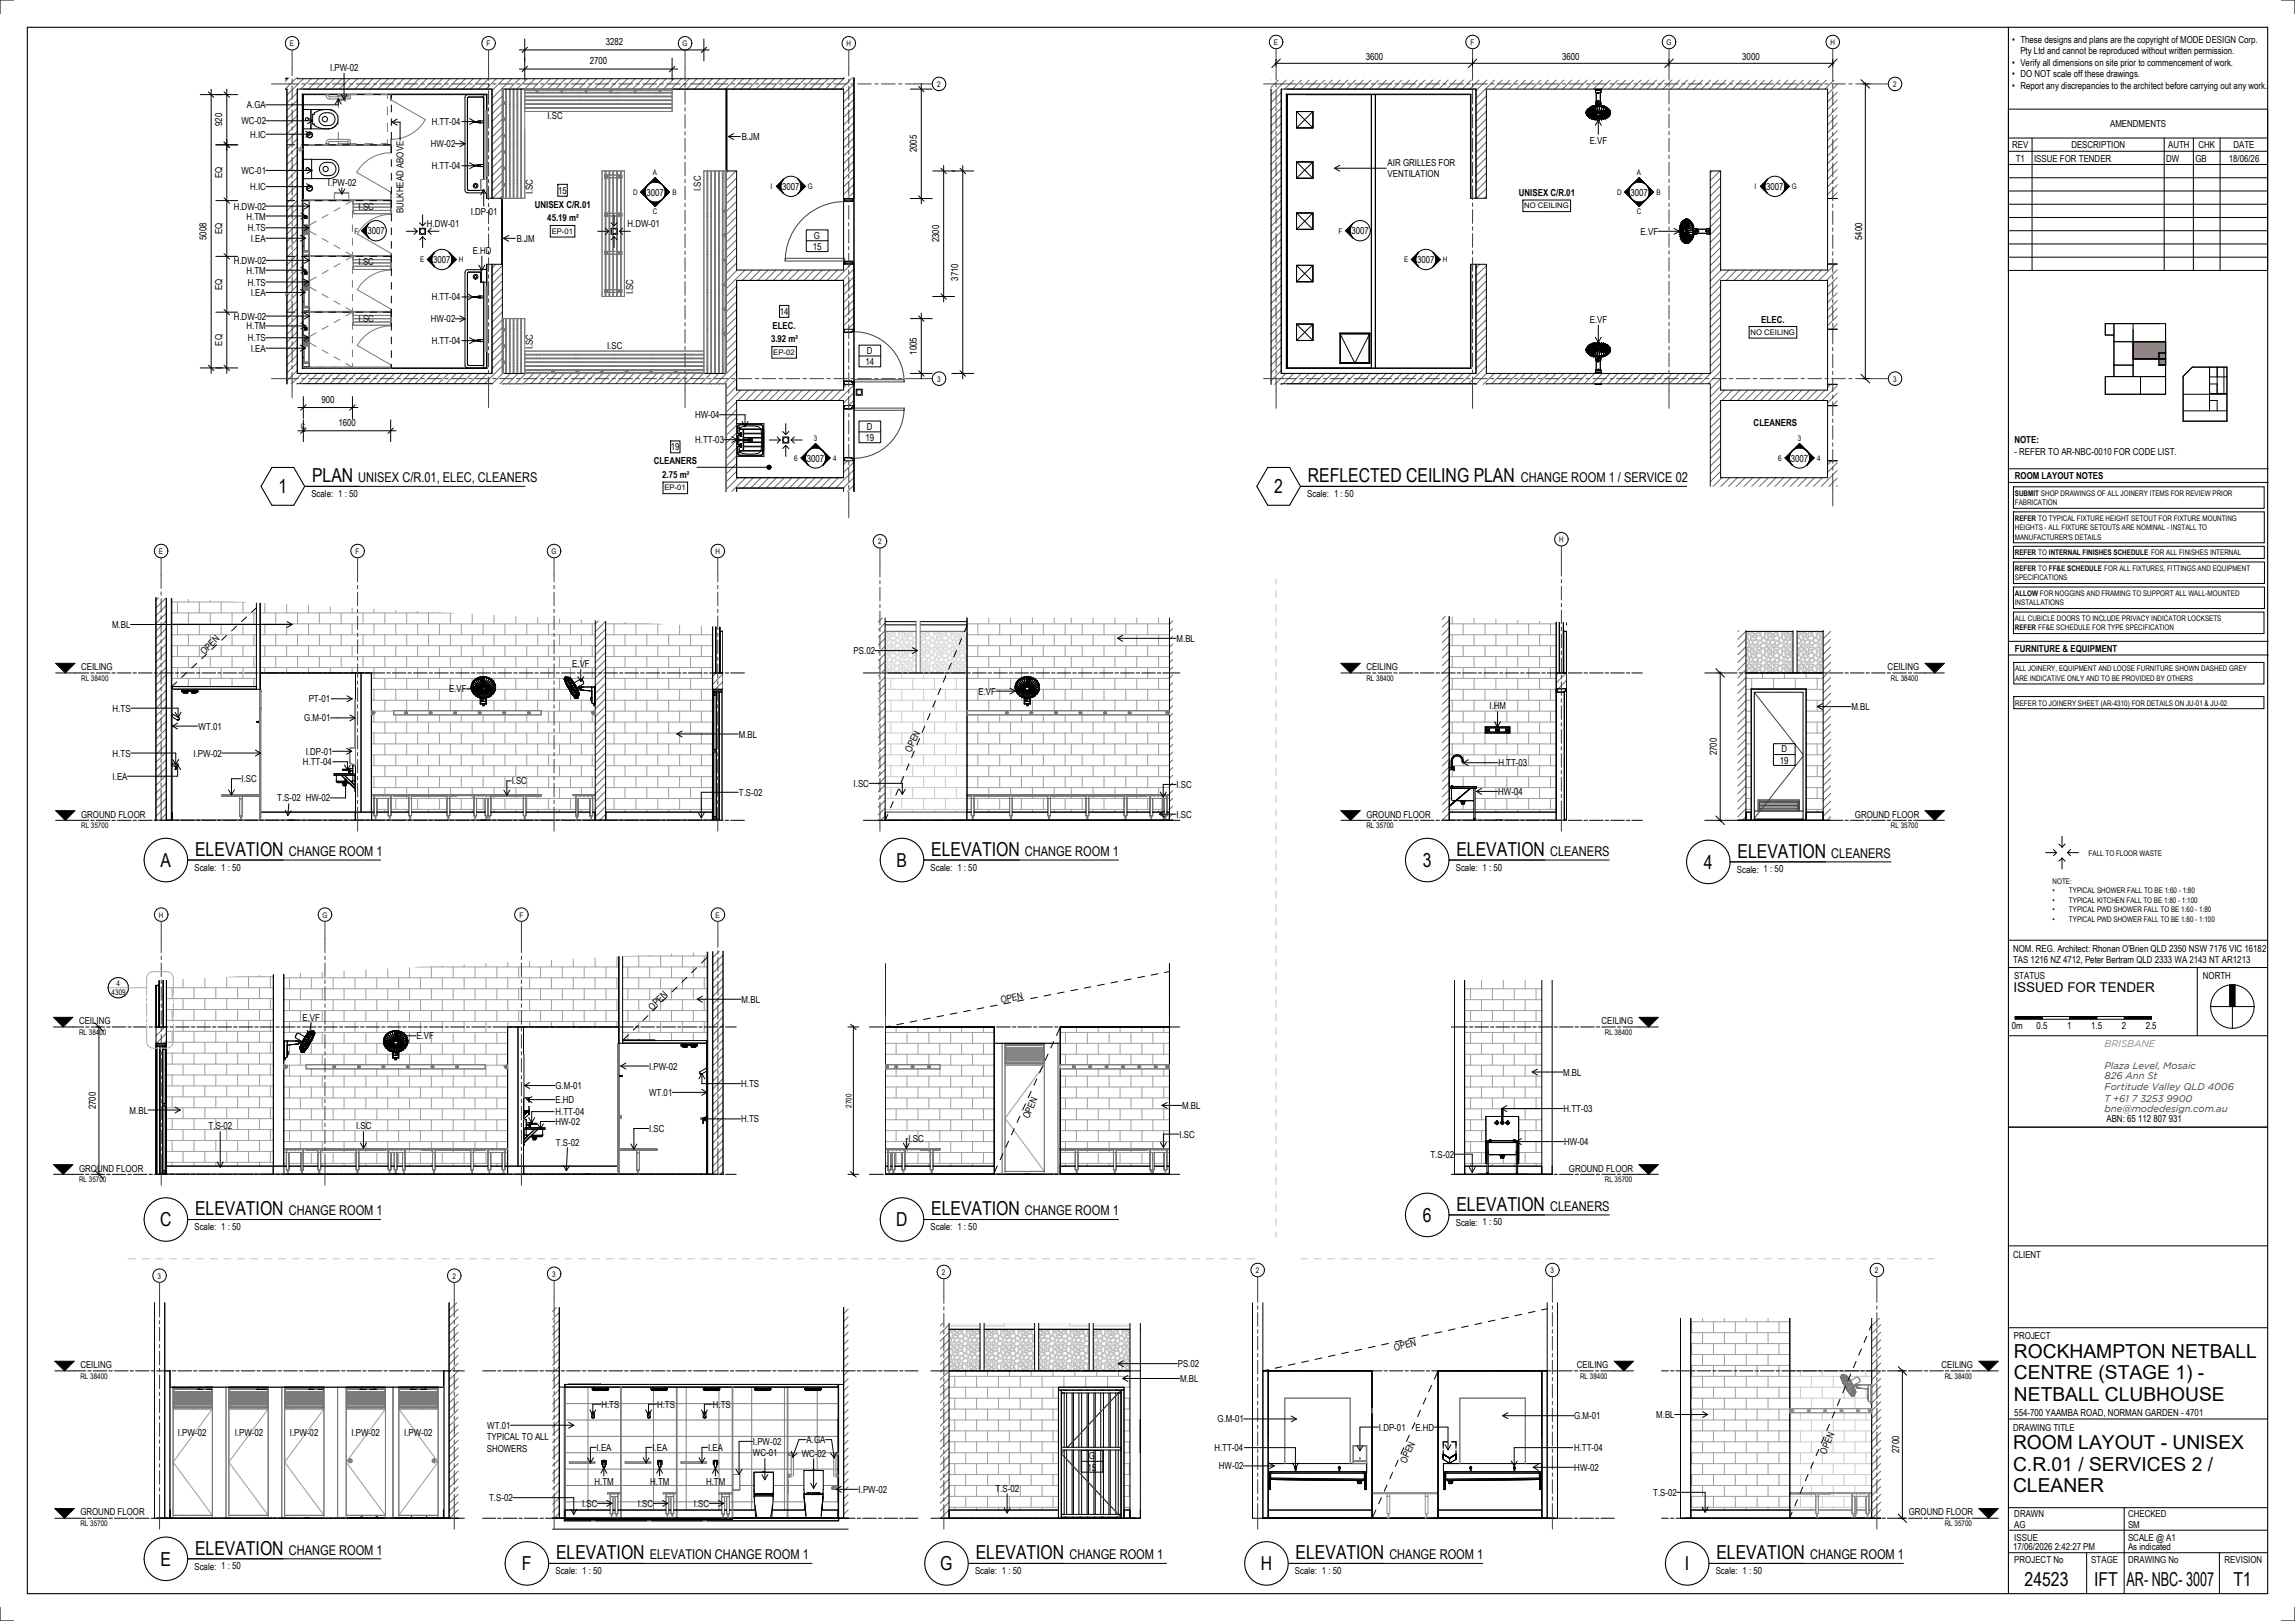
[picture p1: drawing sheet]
<svg xmlns="http://www.w3.org/2000/svg" width="841mm" height="594mm" viewBox="0 0 841 594" stroke-linecap="round" stroke-linejoin="round" font-family="sans-serif">
<defs><g id="words">
<g font-size="7.1">
<text x="114.4" y="176.7">PLAN</text>
<text x="479.3" y="176.7">REFLECTED CEILING PLAN</text>
<text x="102" y="180.8">1</text>
<text x="466.9" y="180.8">2</text>
<text x="58.8" y="317.7">A</text>
<text x="71.5" y="313.6">ELEVATION</text>
<text x="328.6" y="317.7">B</text>
<text x="341.2" y="313.6">ELEVATION</text>
<text x="521.4" y="317.7">3</text>
<text x="533.7" y="313.6">ELEVATION</text>
<text x="636.7" y="314.3">ELEVATION</text>
<text x="624.4" y="318.4">4</text>
<text x="533.7" y="443.7">ELEVATION</text>
<text x="58.7" y="449.4">C</text>
<text x="71.5" y="445.4">ELEVATION</text>
<text x="328.4" y="449.4">D</text>
<text x="341.2" y="445.4">ELEVATION</text>
<text x="521.4" y="447.7">6</text>
<text x="738" y="497.6">ROCKHAMPTON NETBALL</text>
<text x="738" y="505.5">CENTRE (STAGE 1) -</text>
<text x="738" y="513.3">NETBALL CLUBHOUSE</text>
<text x="737.7" y="531">ROOM LAYOUT - UNISEX</text>
<text x="737.7" y="538.9">C.R.01 / SERVICES 2 /</text>
<text x="737.7" y="546.7">CLEANER</text>
<text x="71.5" y="569.7">ELEVATION</text>
<text x="58.8" y="573.8">E</text>
<text x="191.3" y="575.5">F</text>
<text x="203.8" y="571.4">ELEVATION</text>
<text x="344.6" y="575.5">G</text>
<text x="357.5" y="571.4">ELEVATION</text>
<text x="462" y="575.5">H</text>
<text x="474.8" y="571.4">ELEVATION</text>
<text x="617.5" y="575.5">I</text>
<text x="629" y="571.4">ELEVATION</text>
<text x="741.9" y="581.1">24523</text>
<text x="767.4" y="581.1">IFT</text>
<text x="779.2" y="581.1">AR- NBC- 3007</text>
<text x="818.4" y="581.1">T1</text>
</g>
<g font-size="4.9">
<text x="131.2" y="176.7">UNISEX C/R.01, ELEC, CLEANERS</text>
<text x="557.4" y="176.7">CHANGE ROOM 1 / SERVICE 02</text>
<text x="105.8" y="313.6">CHANGE ROOM 1</text>
<text x="375.6" y="313.6">CHANGE ROOM 1</text>
<text x="568" y="313.6">CLEANERS</text>
<text x="671" y="314.3">CLEANERS</text>
<text x="737.8" y="363.6">ISSUED FOR TENDER</text>
<text x="568" y="443.7">CLEANERS</text>
<text x="105.8" y="445.4">CHANGE ROOM 1</text>
<text x="375.6" y="445.4">CHANGE ROOM 1</text>
<text x="105.8" y="569.7">CHANGE ROOM 1</text>
<text x="238.1" y="571.4">ELEVATION CHANGE ROOM 1</text>
<text x="391.9" y="571.4">CHANGE ROOM 1</text>
<text x="509.1" y="571.4">CHANGE ROOM 1</text>
<text x="663.3" y="571.4">CHANGE ROOM 1</text>
</g>
<g font-size="3.5">
<text x="221.9" y="16.6">3282</text>
<text x="737.4" y="15.8">• These designs and plans are the copyright of MODE DESIGN Corp.</text>
<text x="216.1" y="23.6">2700</text>
<text x="500.4" y="22">3600</text>
<text x="572.4" y="22">3600</text>
<text x="638.4" y="22">3000</text>
<text x="740.4" y="19.9">Pty Ltd and cannot be reproduced without written permission.</text>
<text x="121" y="26">I.PW-02</text>
<text x="737.4" y="24.1">• Verify all dimensions on site prior to commencement of work.</text>
<text x="737.4" y="28.3">• DO NOT scale off these drawings.</text>
<text x="737.4" y="32.4">• Report any discrepancies to the architect before carrying out any work.</text>
<text x="90.5" y="39.7">A.GA</text>
<text x="81.4" y="46.2" transform="rotate(-90 81.4 46.2)">920</text>
<text x="88.5" y="45.5">WC-02</text>
<text x="158.2" y="45.8">H.TT-04</text>
<text x="200.6" y="43.6">I.SC</text>
<text x="773.2" y="46.6">AMENDMENTS</text>
<text x="91.7" y="50.5">H.IC</text>
<text x="157.9" y="54">HW-02</text>
<text x="271.8" y="51.3">B.JM</text>
<text x="582.6" y="52.6">E.VF</text>
<text x="335.9" y="55.9" transform="rotate(-90 335.9 55.9)">2005</text>
<text x="737.4" y="54.3">REV</text>
<text x="738.6" y="59.2">T1</text>
<text x="745.4" y="59.2">ISSUE FOR TENDER</text>
<text x="759" y="54.3">DESCRIPTION</text>
<text x="793.8" y="59.2">DW</text>
<text x="794.5" y="54.3">AUTH</text>
<text x="804.5" y="59.2">GB</text>
<text x="805.6" y="54.3">CHK</text>
<text x="816.7" y="59.2">18/06/26</text>
<text x="818.4" y="54.3">DATE</text>
<text x="81.4" y="65.4" transform="rotate(-90 81.4 65.4)">EQ</text>
<text x="88.5" y="63.7">WC-01</text>
<text x="158.2" y="62">H.TT-04</text>
<text x="508.5" y="60.8">AIR GRILLES FOR</text>
<text x="508.5" y="65">VENTILATION</text>
<text x="91.7" y="69.7">H.IC</text>
<text x="120.2" y="68">I.PW-02</text>
<text x="195.2" y="71.2" transform="rotate(-90 195.2 71.2)">I.SC</text>
<text x="204.5" y="71">15</text>
<text x="236.9" y="71.7">3007</text>
<text x="256.8" y="70" transform="rotate(-90 256.8 70)">I.SC</text>
<text x="286.6" y="69.6">3007</text>
<text x="556.6" y="71.8">UNISEX C/R.01</text>
<text x="597.4" y="71.7">3007</text>
<text x="647.2" y="69.6">3007</text>
<text x="85.7" y="76.8">H.DW-02</text>
<text x="131.4" y="76.8">I.SC</text>
<text x="196" y="76.2">UNISEX C/R.01</text>
<text x="90.4" y="80.4">H.TM</text>
<text x="147.9" y="78" transform="rotate(-90 147.9 78)">BULKHEAD ABOVE</text>
<text x="156.5" y="83.2">H.DW-01</text>
<text x="172.5" y="78.9">I.DP-01</text>
<text x="200.6" y="81">45.19 m²</text>
<text x="230" y="83.1">H.DW-01</text>
<text x="75.7" y="87.9" transform="rotate(-90 75.7 87.9)">5008</text>
<text x="81.4" y="85.8" transform="rotate(-90 81.4 85.8)">EQ</text>
<text x="90.8" y="84.8">H.TS</text>
<text x="91.9" y="88.6">I.EA</text>
<text x="134.6" y="85.8">3007</text>
<text x="189.3" y="88.6">B.JM</text>
<text x="298.3" y="87.4">G</text>
<text x="344.1" y="88.8" transform="rotate(-90 344.1 88.8)">2300</text>
<text x="495.2" y="85.8">3007</text>
<text x="601.2" y="86">E.VF</text>
<text x="682.4" y="87.9" transform="rotate(-90 682.4 87.9)">5400</text>
<text x="173.2" y="93.1">E.HD</text>
<text x="297.8" y="91.6">15</text>
<text x="85.7" y="96.7">H.DW-02</text>
<text x="90.4" y="100.3">H.TM</text>
<text x="131.4" y="97.3">I.SC</text>
<text x="158.7" y="96.4">3007</text>
<text x="519.3" y="96.4">3007</text>
<text x="81.4" y="106.2" transform="rotate(-90 81.4 106.2)">EQ</text>
<text x="90.8" y="104.6">H.TS</text>
<text x="232.1" y="107.9" transform="rotate(-90 232.1 107.9)">I.SC</text>
<text x="351.1" y="102.9" transform="rotate(-90 351.1 102.9)">3710</text>
<text x="91.9" y="108.4">I.EA</text>
<text x="158.2" y="110.1">H.TT-04</text>
<text x="85.7" y="117.1">H.DW-02</text>
<text x="131.4" y="117.9">I.SC</text>
<text x="157.9" y="118.1">HW-02</text>
<text x="285.7" y="115.4">14</text>
<text x="582.6" y="118.4">E.VF</text>
<text x="645.4" y="118.2">ELEC.</text>
<text x="90.4" y="120.7">H.TM</text>
<text x="90.8" y="125.1">H.TS</text>
<text x="282.5" y="125.4">3.92 m²</text>
<text x="283.1" y="120.5">ELEC.</text>
<text x="81.4" y="126.7" transform="rotate(-90 81.4 126.7)">EQ</text>
<text x="91.9" y="128.9">I.EA</text>
<text x="158.2" y="126.1">H.TT-04</text>
<text x="195.2" y="127.9" transform="rotate(-90 195.2 127.9)">I.SC</text>
<text x="222.4" y="127.8">I.SC</text>
<text x="317.7" y="129.6">D</text>
<text x="335.9" y="130" transform="rotate(-90 335.9 130)">1005</text>
<text x="317.1" y="133.8">14</text>
<text x="117.8" y="147.6">900</text>
<text x="254.7" y="153.3">HW-04</text>
<text x="124" y="156.2">1600</text>
<text x="317.1" y="161.6">19</text>
<text x="317.7" y="157.4">D</text>
<text x="642.6" y="156.2">CLEANERS</text>
<text x="245.8" y="165">19</text>
<text x="254.7" y="162.4">H.TT-03</text>
<text x="738.2" y="162.5">NOTE:</text>
<text x="738.2" y="166.6">- REFER TO AR-NBC-0010 FOR CODE LIST.</text>
<text x="239.6" y="170.2">CLEANERS</text>
<text x="295.7" y="169.1">3007</text>
<text x="656.2" y="169.1">3007</text>
<text x="242.7" y="175">2.75 m²</text>
<text x="738.3" y="175.6">ROOM LAYOUT NOTES</text>
<text x="114.1" y="182.2">Scale: 1 : 50</text>
<text x="479" y="182.2">Scale: 1 : 50</text>
<text x="41.1" y="230.1">M.BL</text>
<text x="312.8" y="239.7">PS.02</text>
<text x="431.2" y="235.2">M.BL</text>
<text x="738.3" y="238.9">FURNITURE &amp; EQUIPMENT</text>
<text x="29.7" y="245.6">CEILING</text>
<text x="74.9" y="240.1" transform="rotate(-45 74.9 240.1)">OPEN</text>
<text x="209.7" y="244.6">E.VF</text>
<text x="500.7" y="245.6">CEILING</text>
<text x="691.7" y="245.6">CEILING</text>
<text x="113.1" y="257.3">PT-01</text>
<text x="164.6" y="253.7">E.VF</text>
<text x="358.5" y="254.5">E.VF</text>
<text x="41.3" y="260.8">H.TS</text>
<text x="545.8" y="260">I.HM</text>
<text x="678.4" y="260.2">M.BL</text>
<text x="72.8" y="267.4">WT.01</text>
<text x="111.5" y="264.4">G.M-01</text>
<text x="270.8" y="270.3">M.BL</text>
<text x="333.7" y="275.8" transform="rotate(-64 333.7 275.8)">OPEN</text>
<text x="652.8" y="275.7">D</text>
<text x="41.3" y="277.2">H.TS</text>
<text x="70.9" y="277.2">I.PW-02</text>
<text x="111" y="280.4">H.TT-04</text>
<text x="112" y="276.6">I.DP-01</text>
<text x="549.1" y="280.8">H.TT-03</text>
<text x="629.2" y="276.8" transform="rotate(-90 629.2 276.8)">2700</text>
<text x="652.2" y="279.9">19</text>
<text x="41.3" y="285.7">I.EA</text>
<text x="88.5" y="286.7">I.SC</text>
<text x="187.5" y="287.4">I.SC</text>
<text x="101.6" y="293.7">T.S-02 HW-02</text>
<text x="270.8" y="291.6">T.S-02</text>
<text x="312.8" y="288.3">I.SC</text>
<text x="431.2" y="288.7">I.SC</text>
<text x="549" y="291.3">HW-04</text>
<text x="29.7" y="299.6">GROUND FLOOR</text>
<text x="431.2" y="299.6">I.SC</text>
<text x="500.7" y="299.6">GROUND FLOOR</text>
<text x="679.7" y="299.6">GROUND FLOOR</text>
<text x="71.2" y="319.1">Scale: 1 : 50</text>
<text x="341" y="319.1">Scale: 1 : 50</text>
<text x="533.5" y="319.1">Scale: 1 : 50</text>
<text x="636.5" y="319.8">Scale: 1 : 50</text>
<text x="737.7" y="348.7">NOM. REG. Architect: Rhonan O'Brien QLD 2350 NSW 7176 VIC 16182</text>
<text x="737.7" y="352.9">TAS 1216 NZ 4712, Peter Bertram QLD 2333 WA 2143 NT AR1213</text>
<text x="738" y="358.8">STATUS</text>
<text x="807.2" y="358.8">NORTH</text>
<text x="239.1" y="370.3" transform="rotate(-45 239.1 370.3)">OPEN</text>
<text x="271.8" y="367.5">M.BL</text>
<text x="366.9" y="367.5" transform="rotate(-11 366.9 367.5)">OPEN</text>
<text x="29" y="375.3">CEILING</text>
<text x="110.8" y="374">E.VF</text>
<text x="586.9" y="375.3">CEILING</text>
<text x="737.3" y="377">0m</text>
<text x="746.3" y="377">0.5</text>
<text x="757.5" y="377">1</text>
<text x="766.3" y="377">1.5</text>
<text x="777.5" y="377">2</text>
<text x="786.3" y="377">2.5</text>
<text x="152.6" y="380.8">E.VF</text>
<text x="237.9" y="391.9">I.PW-02</text>
<text x="572.8" y="394.1">M.BL</text>
<text x="203.6" y="399.1">G.M-01</text>
<text x="237.9" y="401.6">WT.01</text>
<text x="271.6" y="398.4">H.TS</text>
<text x="35.1" y="406.5" transform="rotate(-90 35.1 406.5)">2700</text>
<text x="203.6" y="404.2">E.HD</text>
<text x="433.2" y="406.4">M.BL</text>
<text x="573" y="407.5">H.TT-03</text>
<text x="47.5" y="408">M.BL</text>
<text x="76.5" y="413.9">T.S-02</text>
<text x="130.5" y="413.9">I.SC</text>
<text x="203.6" y="408.6">H.TT-04</text>
<text x="203.6" y="412.2">HW-02</text>
<text x="271.6" y="411.3">H.TS</text>
<text x="377" y="410.1" transform="rotate(-66 377 410.1)">OPEN</text>
<text x="771.9" y="411.3">ABN: 65 112 807 931</text>
<text x="203.7" y="419.8">T.S-02</text>
<text x="237.9" y="414.8">I.SC</text>
<text x="332.9" y="418.6">I.SC</text>
<text x="432.2" y="416.9">I.SC</text>
<text x="573.2" y="419.6">HW-04</text>
<text x="524.2" y="424.2">T.S-02</text>
<text x="29" y="429.3">GROUND FLOOR</text>
<text x="574.9" y="429.3">GROUND FLOOR</text>
<text x="533.5" y="449.1">Scale: 1 : 50</text>
<text x="71.2" y="450.8">Scale: 1 : 50</text>
<text x="341" y="450.8">Scale: 1 : 50</text>
<text x="737.7" y="460.9">CLIENT</text>
<text x="738" y="490.8">PROJECT</text>
<text x="511.2" y="494.9" transform="rotate(-13 511.2 494.9)">OPEN</text>
<text x="29.4" y="501.3">CEILING</text>
<text x="431.6" y="501">PS.02</text>
<text x="577.8" y="501.3">CEILING</text>
<text x="711.5" y="501.3">CEILING</text>
<text x="432.5" y="506.4">M.BL</text>
<text x="220.4" y="515.8">H.TS</text>
<text x="240.8" y="515.8">H.TS</text>
<text x="261.2" y="515.8">H.TS</text>
<text x="446.1" y="521.2">G.M-01</text>
<text x="576.9" y="520.1">G.M-01</text>
<text x="606.9" y="519.6">M.BL</text>
<text x="738.1" y="518.7">554-700 YAAMBA ROAD, NORMAN GARDEN - 4701</text>
<text x="65.2" y="526.1">I.PW-02</text>
<text x="86" y="526.1">I.PW-02</text>
<text x="106.2" y="526.1">I.PW-02</text>
<text x="128.8" y="526.1">I.PW-02</text>
<text x="148.1" y="526.1">I.PW-02</text>
<text x="178.4" y="527.8">TYPICAL TO ALL</text>
<text x="178.6" y="523.5">WT.01</text>
<text x="505.3" y="524.2">I.DP-01</text>
<text x="518.7" y="524.2">E.HD</text>
<text x="737.7" y="524.3">DRAWING TITLE</text>
<text x="178.4" y="532">SHOWERS</text>
<text x="218.6" y="531.7">I.EA</text>
<text x="239.1" y="531.7">I.EA</text>
<text x="259.5" y="531.7">I.EA</text>
<text x="275.9" y="533.7">WC-01</text>
<text x="275.9" y="529.5">I.PW-02</text>
<text x="293.8" y="533.8">WC-02</text>
<text x="295.6" y="528.8">A.GA</text>
<text x="445" y="531.7">H.TT-04</text>
<text x="576.8" y="531.7">H.TT-04</text>
<text x="669.1" y="533.1" transform="rotate(-66 669.1 533.1)">OPEN</text>
<text x="695.9" y="532.5" transform="rotate(-90 695.9 532.5)">2700</text>
<text x="398.5" y="538.9">15</text>
<text x="399" y="534.7">G</text>
<text x="446.7" y="538.5">HW-02</text>
<text x="515.2" y="536.4" transform="rotate(-65 515.2 536.4)">OPEN</text>
<text x="576.9" y="539">HW-02</text>
<text x="217.8" y="544.2">H.TM</text>
<text x="238.3" y="544.2">H.TM</text>
<text x="258.7" y="544.2">H.TM</text>
<text x="179.2" y="550.1">T.S-02</text>
<text x="314.6" y="547">I.PW-02</text>
<text x="364.8" y="546.6">T.S-02</text>
<text x="605.8" y="548.1">T.S-02</text>
<text x="29.4" y="555.3">GROUND FLOOR</text>
<text x="213.3" y="552.2">I.SC</text>
<text x="233.7" y="552.2">I.SC</text>
<text x="254.3" y="552.2">I.SC</text>
<text x="699.5" y="555.3">GROUND FLOOR</text>
<text x="738.1" y="555.8">DRAWN</text>
<text x="779.8" y="555.8">CHECKED</text>
<text x="738.1" y="560">AG</text>
<text x="779.8" y="560">SM</text>
<text x="737.7" y="568.1">17/06/2026 2:42:27 PM</text>
<text x="738.1" y="564.5">ISSUE</text>
<text x="779.8" y="568.1">As indicated</text>
<text x="779.8" y="564.5">SCALE @ A1</text>
<text x="71.2" y="575.2">Scale: 1 : 50</text>
<text x="738.1" y="572.8">PROJECT No</text>
<text x="766.4" y="572.8">STAGE</text>
<text x="779.8" y="572.8">DRAWING No</text>
<text x="815.2" y="572.8">REVISION</text>
<text x="203.5" y="576.9">Scale: 1 : 50</text>
<text x="357.3" y="576.9">Scale: 1 : 50</text>
<text x="474.5" y="576.9">Scale: 1 : 50</text>
<text x="628.7" y="576.9">Scale: 1 : 50</text>
</g>
<text font-size="3.5" fill="#f7941e" x="771.2" y="383.7">BRISBANE</text>
<g font-size="3.5" fill="#40403e">
<text x="771.2" y="391.7">Plaza Level, Mosaic</text>
<text x="771.2" y="395.5">826 Ann St</text>
<text x="771.2" y="399.3">Fortitude Valley QLD 4006</text>
<text x="771.2" y="403.7">T +61 7 3253 9900</text>
<text x="771.2" y="407.5">bne@modedesign.com.au</text>
</g>
<g font-size="2.8">
<text x="106.2" y="16.9">E</text>
<text x="178.3" y="16.9">F</text>
<text x="250.1" y="16.9">G</text>
<text x="310.2" y="16.9">H</text>
<text x="466.8" y="16.5">E</text>
<text x="538.9" y="16.5">F</text>
<text x="610.7" y="16.5">G</text>
<text x="670.7" y="16.5">H</text>
<text x="343.4" y="31.8">2</text>
<text x="693.7" y="31.8">2</text>
<text x="239.2" y="64.3">A</text>
<text x="599.8" y="64.3">A</text>
<text x="232.1" y="71.4">D</text>
<text x="246.4" y="71.4">B</text>
<text x="282.3" y="69.4">I</text>
<text x="296" y="69.4">G</text>
<text x="592.7" y="71.4">D</text>
<text x="607" y="71.4">B</text>
<text x="642.9" y="69.4">I</text>
<text x="656.6" y="69.4">G</text>
<text x="558.6" y="76.4">NO CEILING</text>
<text x="239.2" y="78.6">C</text>
<text x="599.8" y="78.6">C</text>
<text x="129.9" y="85.6">F</text>
<text x="202.2" y="85.7">EP-01</text>
<text x="490.5" y="85.6">F</text>
<text x="153.9" y="96.2">E</text>
<text x="168.2" y="96.2">H</text>
<text x="514.5" y="96.2">E</text>
<text x="528.8" y="96.2">H</text>
<text x="641.5" y="122.7">NO CEILING</text>
<text x="283.4" y="130.1">EP-02</text>
<text x="343.4" y="139.8">3</text>
<text x="693.7" y="139.8">3</text>
<text x="110.3" y="157.1">C</text>
<text x="110.9" y="158.2">L</text>
<text x="298.2" y="161.7">3</text>
<text x="658.8" y="161.7">3</text>
<text x="291" y="168.9">6</text>
<text x="305.3" y="168.9">4</text>
<text x="651.6" y="168.9">6</text>
<text x="665.9" y="168.9">4</text>
<text x="243.5" y="179.7">EP-01</text>
<text x="738.3" y="181.7">SUBMIT</text>
<text x="738.3" y="185.1">FABRICATION</text>
<text x="747.9" y="181.7">SHOP DRAWINGS OF ALL JOINERY ITEMS FOR REVIEW PRIOR</text>
<text x="738.3" y="190.9">REFER TO TYPICAL FIXTURE HEIGHT SETOUT FOR FIXTURE MOUNTING</text>
<text x="738.3" y="194.3">HEIGHTS - ALL FIXTURE SETOUTS ARE NOMINAL - INSTALL TO</text>
<text x="738.3" y="197.7">MANUFACTURER'S DETAILS</text>
<text x="58.2" y="203">E</text>
<text x="130.3" y="203">F</text>
<text x="202.1" y="203">G</text>
<text x="262.2" y="203">H</text>
<text x="321.8" y="199.4">2</text>
<text x="571.3" y="198.7">H</text>
<text x="738.3" y="203.5">REFER</text>
<text x="746.9" y="203.5">TO</text>
<text x="750.8" y="203.5">INTERNAL FINISHES SCHEDULE</text>
<text x="788.2" y="203.5">FOR ALL FINISHES INTERNAL</text>
<text x="738.3" y="209.2">REFER</text>
<text x="746.9" y="209.2">TO</text>
<text x="750.8" y="209.2">FF&amp;E SCHEDULE</text>
<text x="771.1" y="209.2">FOR ALL FIXTURES, FITTINGS AND EQUIPMENT</text>
<text x="738.3" y="212.6">SPECIFICATIONS</text>
<text x="738.3" y="218.4">ALLOW</text>
<text x="738.3" y="221.8">INSTALLATIONS</text>
<text x="747.5" y="218.4">FOR NOGGINS AND FRAMING TO SUPPORT ALL WALL-MOUNTED</text>
<text x="738.3" y="227.6">ALL CUBICLE DOORS TO INCLUDE PRIVACY INDICATOR LOCKSETS</text>
<text x="738.3" y="231">REFER FF&amp;E SCHEDULE FOR TYPE SPECIFICATION</text>
<text x="29.7" y="249.5">RL 38400</text>
<text x="500.7" y="249.5">RL 38400</text>
<text x="692.9" y="249.5">RL 38400</text>
<text x="738.5" y="246">ALL JOINERY, EQUIPMENT AND LOOSE FURNITURE SHOWN DASHED GREY</text>
<text x="738.5" y="249.5">ARE INDICATIVE ONLY AND TO BE PROVIDED BY OTHERS</text>
<text x="738.5" y="258.5">REFER TO JOINERY SHEET (AR-4310) FOR DETAILS ON JU-01 &amp; JU-02</text>
<text x="29.7" y="303.5">RL 35700</text>
<text x="500.7" y="303.5">RL 35700</text>
<text x="692.9" y="303.5">RL 35700</text>
<text x="765.4" y="313.6">FALL TO FLOOR WASTE</text>
<text x="752.1" y="324">NOTE:</text>
<text x="752.1" y="327.4">•</text>
<text x="758.2" y="327.4">TYPICAL SHOWER FALL TO BE 1:60 - 1:80</text>
<text x="752.1" y="330.8">•</text>
<text x="752.1" y="334.3">•</text>
<text x="758.2" y="330.8">TYPICAL KITCHEN FALL TO BE 1:80 - 1:100</text>
<text x="758.2" y="334.3">TYPICAL PWD SHOWER FALL TO BE 1:60 - 1:80</text>
<text x="58.2" y="336.2">H</text>
<text x="118.2" y="336.2">G</text>
<text x="190.3" y="336.2">F</text>
<text x="262.2" y="336.2">E</text>
<text x="752.1" y="337.7">•</text>
<text x="758.2" y="337.7">TYPICAL PWD SHOWER FALL TO BE 1:80 - 1:100</text>
<text x="40.9" y="364.5">4309</text>
<text x="42.6" y="361.5">4</text>
<text x="29" y="379.2">RL 38400</text>
<text x="588.1" y="379.2">RL 38400</text>
<text x="312" y="405.9" transform="rotate(-90 312 405.9)">2700</text>
<text x="29" y="433.2">RL 35700</text>
<text x="588.1" y="433.2">RL 35700</text>
<text x="202.4" y="467.8">3</text>
<text x="345.2" y="467.2">2</text>
<text x="460.2" y="466.5">2</text>
<text x="568.2" y="466.5">3</text>
<text x="687.1" y="466.5">2</text>
<text x="57.8" y="468.5">3</text>
<text x="165.8" y="468.5">2</text>
<text x="29.4" y="505.2">RL 38400</text>
<text x="579" y="505.2">RL 38400</text>
<text x="712.7" y="505.2">RL 38400</text>
<text x="29.4" y="559.2">RL 35700</text>
<text x="712.7" y="559.2">RL 35700</text>
</g>
</g></defs>
<path d="M309.5 95.7v1h3v-1zM309.5 72.7v1h3v-1z" fill="#764641"/>
<path d="M111 34.7h.2v100.1h-.2z" fill="#fff"/>
<g fill="none" stroke="#777" stroke-width=".37">
<path d="M119.6 34.7h.8M119.6 34.7v.4a1.2 1.2 0 0 0 1.2 1.2h7.2M119.6 34.7h.7M120.4 34.7v.5l.4 .3h6.8M123.6 34.9h.1M123.8 34.9v.6M123.8 37h.1M123.8 36.5v-.2v.7M123.8 36.4h.2v.5h-.2M123.8 35.1v.4M123.9 35.1h.1M123.9 35h.1"/>
<path d="M123.9 34.9v.1M124.6 36.7l-.6 .1M125 36.7h.1M126.3 36.6l-2.3 .1M126.4 34.9v.1M126.4 35.1h.1M126.5 36.4h-.2v.5h.2M126.5 37h.1M126.5 36.5l.1-.2v.7M126.6 34.9l-.1 .6v-.4M126.7 34.9h-3.1M126.7 34.9h.1"/>
<path d="M127.5 34.5h.9M127.6 34.7h.7M128.1 36.2l-.1 .1M128.2 36.2h.1M128.3 35.8l.1 .1M128.4 34.7v1.2M128.4 35.9l-.1 .2M128.4 34.7h-.9l.1 1.2M143.2 34.7h.2v2h-.2zM143.4 36.7l12.5 7.2a14.4 14.4 0 0 1-12.5 7.2M184.5 37.3v.9h.2M184.5 32.7v40h-.4v-40h1.2v40h-.8"/>
<path d="M184.5 37.2h.2M184.7 37.3v.3l.9 .1-.9 .1v.4M184.7 37.2v1M184.9 37.6l.4 .1M185.3 37.7l-.4 .1M185.3 38.2h.2M185.3 39.2h.2M185.5 32.7h1.2v40h-1.2zM186.7 38.2h.2M186.7 39.2h.2M186.9 32.7h1.2v40h-1.2zM188.1 38.2h.2"/>
<path d="M188.1 39.2h.2M188.3 32.7h1.2v40h-1.2zM189.5 38.2h.2M189.5 39.2h.2M189.7 32.7h1.2v40h-1.2zM190.9 38.2h.2M190.9 39.2h.2M192.3 32.7v40h-1.2v-40h55.2v1.2h-54M192.3 34.1h54v1.2h-54M192.3 35.5h54v1.2h-54M192.3 36.9h54v1.2h-54M192.3 38.3h54v1.2h-54"/>
<path d="M192.3 39.7h54v1.2h-54M192.3 33h54M196.3 33.2h1M196.3 33.2h.4v.9l.2-.9h.4M196.7 33.2l.1 .7M196.9 33.5l-.1 .4M197.3 33h-1v.2M197.3 33v.2M197.8 33.9v.2M197.8 35.3v.2M197.8 36.7v.2M197.8 38.1v.2"/>
<path d="M197.8 39.5v.2M198.8 33.9v.2M198.8 35.3v.2M198.8 36.7v.2M198.8 38.1v.2M198.8 39.5v.2M205.3 33.2h1M205.3 33.2v-.2h1v.2M205.3 33.2h.4v.9l.2-.9h.4M205.7 33.5l.1 .4M205.9 33.5l-.1 .4M211.8 33.9v.2"/>
<path d="M211.8 35.3v.2M211.8 36.7v.2M211.8 38.1v.2M211.8 39.5v.2M212.8 33.9v.2M212.8 35.3v.2M212.8 36.7v.2M212.8 38.1v.2M212.8 39.5v.2M214.3 33.2h1M214.3 33.2v-.2h1v.2M214.3 33.2h.4v.9l.2-.9h.4"/>
<path d="M214.7 33.5l.1 .4M214.9 33.5l-.1 .4M223.3 33.2h1M223.3 33v.2M223.3 33.2h.4v.9l.2-.9h.4M223.3 33h1v.2M223.7 33.5l.1 .4M223.9 33.5l-.1 .4M225.8 33.9v.2M225.8 35.3v.2M225.8 36.7v.2M225.8 38.1v.2"/>
<path d="M225.8 39.5v.2M226.8 33.9v.2M226.8 35.3v.2M226.8 36.7v.2M226.8 38.1v.2M226.8 39.5v.2M232.3 33.2h1M232.3 33.2h.4v.9l.2-.9h.4M232.7 33.2l.1 .7M232.9 33.5l-.1 .4M233.3 33h-1v.2M233.3 33v.2"/>
<path d="M239.8 33.9v.2M239.8 35.3v.2M239.8 36.7v.2M239.8 38.1v.2M239.8 39.5v.2M240.8 33.9v.2M240.8 35.3v.2M240.8 36.7v.2M240.8 38.1v.2M240.8 39.5v.2M241.3 33.2h1M241.3 33.2v-.2h1v.2"/>
<path d="M241.3 33.2h.4v.9l.2-.9h.4M241.7 33.5l.1 .4M241.9 33.5l-.1 .4M119.5 52.7h1M119.5 52.7l-.1 .2h1.2l-.1-.2M119.5 52.7h.1M119.6 52.7h.8M119.6 52.9h.7M120.4 52.7h.1M127.4 52.9h1.2M127.4 52.9h.4M127.5 52.7h1"/>
<path d="M127.5 52.7l-.1 .2M127.5 52.7h.1M127.6 52.7h.8M127.6 51.5v1.2M127.6 51.9h-6.8l-.4 .1v.7M127.6 52.9h.2M127.8 52.9h.5zM127.8 52.9h.8M128 51.1h-7.2a1.3 1.3 0 0 0-1.2 1.6M128.2 51.1v.1M128.3 51.3l.1 .2M128.4 52.7h.1"/>
<path d="M128.4 51.5v1.2M128.4 51.5h-.1M128.5 52.7l.1 .2M143.2 56a14.4 14.4 0 0 0-12.5 7.2l12.5 7.2M143.4 51.1v4.9h-.2M143.4 51.1h-.2v4.9M143.4 53.1h-32.2v.2h32.2M178.1 40.7h.2v24h-.2zM184.7 43.2v.4l.9 .1-.9 .1v.4M184.7 43.2v1M184.7 43.2h-.2v1h.2M184.7 49.2v.4l.9 .1-.9 .1v.4"/>
<path d="M184.7 49.2v1M184.7 49.2h-.2v1h.2M184.7 55.2v.4l.9 .1-.9 .1v.4M184.7 55.2v1M184.7 55.2h-.2v1h.2M184.9 43.6l.4 .1M184.9 49.6l.4 .1M184.9 55.6l.4 .1M185.3 43.7l-.4 .1M185.3 49.7l-.4 .1M185.3 55.7l-.4 .1M185.3 52.2h.2"/>
<path d="M185.3 53.2h.2M186.7 52.2h.2M186.7 53.2h.2M188.1 52.2h.2M188.1 53.2h.2M189.5 52.2h.2M189.5 53.2h.2M190.9 52.2h.2M190.9 53.2h.2M111.2 77.3v12.5M111.2 73.5h32.2M120.2 78.6l-2.2 1.2"/>
<path d="M122.5 70.7h.5M122.5 70.7v2.5h.5M123 70.7h4.3M124.6 76.1l-2.2 1.3M127.3 70.7h.5M127.8 70.7v2.5h-.5M129.2 74.8v-1.3l-2.5 1.4M129.2 77.3v2.5M129.4 73.5v4.8h13.8M129.4 75.9h13.8M129.4 74.7h13.8M129.4 77.1h13.8"/>
<path d="M143.2 70.4h.2v8.1M143.2 70.4v8.1h.2M143.2 73.2h-32v3.5M143.4 78.5a14.4 14.4 0 0 0-12.5 7.2l12.5 7.2M176.2 68.1v.2M176.2 69.8v-4l2.1-.2v5.1l-1.1-.1M184.7 61.6l.9 .1-.9 .1v.4M184.7 61.2v.4M184.7 61.2v1M184.7 61.2h-.2v1h.2M184.7 67.2v.4h.9l-.9 .2v.4M184.7 67.2v1"/>
<path d="M184.7 67.2h-.2v1h.2M184.9 61.6l.4 .1M184.9 67.6l.4 .1M185.3 61.7l-.4 .1M185.3 67.7l-.4 .1M185.3 66.2h.2M185.3 67.2h.2M186.7 66.2h.2M186.7 67.2h.2M188.1 66.2h.2M188.1 67.2h.2M189.5 66.2h.2"/>
<path d="M189.5 67.2h.2M190.9 66.2h.2M190.9 67.2h.2M220.6 62.6h1.2v46h-1.2zM221.6 64.1h6.2v1h-6.2zM221.6 78.1h6.2v1h-6.2zM222 64.5v.3M222 62.6h1.2v46h-1.2zM222 78.5v.3M222 78.8h.1M222 64.5h.1M222 64.8h.1"/>
<path d="M222.1 78.5h-.1M222.1 78.8h.1M222.1 64.5h-.1M222.1 64.8h.1M222.1 78.5h.1M222.1 64.5h.1M222.2 64.8h-.1M222.2 78.8h-.1M222.2 78.5h.1M222.2 64.5h.1M222.2 78.5v.1M222.2 64.8h.1"/>
<path d="M222.2 78.7v.1M222.2 78.6h.1M222.2 64.7v.1M222.2 64.6h.1M222.3 78.7h-.1M222.3 78.6h.1M222.3 64.7h-.1M222.3 64.6h.1M222.3 64.6l-.2 .2M222.3 64.6v.1M222.6 64.1v1M222.6 78.1v1"/>
<path d="M223.4 62.6h1.2v46h-1.2zM224.8 62.6h1.2v46h-1.2zM226.2 62.6h1.2v46h-1.2zM226.8 64.1v1M226.8 78.1v1M227.4 64.5l-.2 .2h.3M227.4 64.5v.1M227.4 78.6h-.2l.2 .1M227.4 78.6h.1M227.4 64.6h.1M227.5 78.7h-.1M227.5 78.6h.1"/>
<path d="M227.5 64.6h.1M227.5 64.6v.1M227.6 62.6h1.2v46h-1.2zM259.1 65.2h.2M259.1 64.2h.2M259.1 79.2h.2M259.1 78.2h.2M259.3 62.6h1.2v74.2h-1.2zM260.5 65.2h.2M260.5 64.2h.2M260.5 79.2h.2M260.5 78.2h.2"/>
<path d="M260.7 62.6h1.2v74.2h-1.2zM261.9 65.2h.2M261.9 64.2h.2M261.9 79.2h.2M261.9 78.2h.2M262.1 62.6h1.2v74.2h-1.2zM263.3 65.2h.2M263.3 64.2h.2M263.3 79.2h.2M263.3 78.2h.2M263.5 62.6h1.2v74.2h-1.2zM264.7 65.2h.2"/>
<path d="M264.7 64.2h.2M264.7 79.2h.2M264.7 78.2h.2M264.9 77.2l.4 .1M264.9 77.2h.2M264.9 62.6h1.2v74.2h-1.2zM265 77.2h.3M265 77.2h-.1M265.6 76.8v.2M265.6 77v.2h-.9l.9 .1v.4M265.6 76.7v1M265.6 76.7l.2 .3"/>
<path d="M265.6 77.7h.2M265.8 77v.7M265.8 62.6v74.2M111.2 90.5v6.7M111.2 97.8v12.5M111.2 93.9h32.2M111.2 93.7h32M111.2 84.7h2.3M111.2 82.4h2.3M111.5 83.4v8.4h1.6v-8.4M111.6 84.8h.1M111.6 85.8v.1"/>
<path d="M111.6 85.5v.1M111.6 85.1v.1M111.6 84.4v.1M111.6 84v.1M111.6 83.7v.1M111.6 85.8h1.3M111.6 85.9h1.3M111.6 85.5h1.3M111.6 85.6h1.3M111.6 85.1h1.3M111.6 85.2h1.3M111.6 84.8h1.3"/>
<path d="M111.6 84.4h1.3M111.6 84.5h1.3M111.6 84h1.3M111.6 84.1h1.3M111.6 83.8h1.3M111.6 83.7h1.3M112.9 85.8v.1M112.9 85.5v.1M112.9 85.1v.1M112.9 84.8h.1M112.9 84.4v.1M112.9 84v.1"/>
<path d="M112.9 83.7v.1M113.2 83.3h-1.8v-.5h1.9v9.5h-1.9v-.5h1.8M113.2 82.8v9.5M113.5 82.4v2.3M113.5 84.7l2.4 1.4M115.9 81.1l-2.4 1.3M118 87.4l2.2 1.2M120.2 99l-2.2 1.3M122.4 89.8l2.2 1.3M124.6 96.6l-2.2 1.2M126.7 92.3l2.5 1.4v-1.4M129.2 82.3v2.5"/>
<path d="M129.2 87.3v2.5M129.2 95.3v-1.4l-2.5 1.4M129.2 97.8v2.5M129.4 93.9v4.8h13.8M129.4 95.1h13.8M129.4 96.3h13.8M129.4 97.5h13.8M143.4 98.9a14.4 14.4 0 0 0-12.5 7.2l12.5 7.2M143.4 92.9v6M143.4 92.9h-.2v6h.2M221.6 92.1h6.2v1h-6.2zM222 92.6v.1"/>
<path d="M222 92.6h.1M222 92.7v.1M222 92.5v.2M222 92.5v.1M222 92.8h.1M222 92.5h.1M222.1 92.5h-.1M222.1 92.8h.1M222.1 92.5h.1M222.2 92.8h-.1M222.2 92.5h.1M222.2 92.8h.1"/>
<path d="M222.2 92.5v.3M222.2 92.5v.1M222.2 92.7v.1M222.2 92.6h.1M222.3 92.6h.1M222.3 92.6v.1M222.6 92.1v1M226.8 92.1v1M227.4 92.7v.1M227.5 92.6h-.3l.2 .2M227.5 92.7h-.1M227.5 92.6h.1"/>
<path d="M227.5 92.6v.1M259.1 93.2h.2M259.1 92.2h.2M260.5 93.2h.2M260.5 92.2h.2M261.9 93.2h.2M261.9 92.2h.2M263.3 93.2h.2M263.3 92.2h.2M264.7 93.2h.2M264.7 92.2h.2M264.9 95.2l.1 .1"/>
<path d="M264.9 95.2h.2M264.9 86.2l.4 .1M264.9 86.2h.2M265 95.3h.3M265 86.2h.3M265 86.2h-.1M265.3 95.2h-.4M265.6 94.8v.4h-.9l.9 .1v.4M265.6 94.7v1M265.6 85.8v.4h-.9l.9 .1v.4M265.6 85.7v1M265.6 85.7l.2 .1v.9h-.2"/>
<path d="M265.6 94.7h.2M265.8 94.8v.9h-.2M111.2 114.4h32.2M111.2 110.9v6.7M111.2 118.2v12.5M111.2 105.2h2.3M111.2 114.1h32M111.2 102.9h2.3M111.5 103.8v8.5M111.6 105.3h.1M111.6 104.1h.1M111.6 106.3v.1"/>
<path d="M111.6 105.9v.1M111.6 105.6h.1M111.6 104.8v.1M111.6 104.5v.1M111.6 106.3h1.3M111.6 104.1h1.3M111.6 104.8h1.3M111.6 104.1v.1M111.6 106.4h1.3M111.6 105.9h1.3M111.6 106h1.3M111.6 105.6h1.3"/>
<path d="M111.6 105.3h1.3M111.6 104.9h1.3M111.6 104.5h1.3M111.6 104.6h1.3M112.9 106.3v.1M112.9 105.9v.1M112.9 105.6h.1M112.9 105.3h.1M112.9 104.8v.1M112.9 104.5v.1M112.9 104.1v.1M112.9 104.2h.1"/>
<path d="M113.1 103.8v8.5M113.2 103.8h-1.8v-.5h1.9v9.5h-1.9v-.5h1.8M113.2 103.3v9.5M113.5 102.9v2.3M113.5 105.2l2.4 1.4M115.9 101.5l-2.4 1.4M118 107.8l2.2 1.2M120.2 119.5l-2.2 1.2M122.4 110.3l2.2 1.2M124.6 117l-2.2 1.2M126.7 112.8l2.5 1.3v-1.3M129.2 102.8v2.5"/>
<path d="M129.2 107.8v2.5M129.2 115.7v-1.3l-2.5 1.4M129.2 118.2v2.5M129.4 114.4v4.8h13.8M129.4 116.8h13.8M129.4 115.6h13.8M129.4 118h13.8M143.4 119.4a14.4 14.4 0 0 0-12.5 7.2l12.5 7.2M143.4 113.3v6.1M143.4 113.3h-.2v6.1h.2M178.1 104.8h.2v24h-.2zM184.1 116.7h1.2v20.1h-1.2z"/>
<path d="M184.5 116.7v20.1M185.3 119.3h.2M185.5 116.7h1.2v20.1h-1.2zM186.7 119.3h.2M186.9 116.7h1.2v20.1h-1.2zM188.1 119.3h.2M188.3 116.7h1.2v20.1h-1.2zM189.5 119.3h.2M189.7 116.7h1.2v20.1h-1.2zM190.9 119.3h.2M221.6 106.1h6.2v1h-6.2zM222 106.7v.1"/>
<path d="M222 106.5v.3M222 106.5v.2M222 106.8h.1M222 106.5h.1M222.1 106.5h.1M222.1 106.5h-.1M222.1 106.8h.1M222.2 106.8h-.1M222.2 106.5h.1M222.2 106.8h.1M222.2 106.5v.1M222.2 106.7v.1"/>
<path d="M222.2 106.6h.1M222.3 106.6h.1M222.3 106.6v.1M222.6 106.1v1M226.8 106.1v1M227.5 106.6h-.3l.2 .1M227.5 106.7h-.1M227.5 106.6h.1M227.5 106.6v.1M259.1 107.2h.2M259.1 106.2h.2M260.5 107.2h.2"/>
<path d="M260.5 106.2h.2M261.9 107.2h.2M261.9 106.2h.2M263.3 107.2h.2M263.3 106.2h.2M264.7 107.2h.2M264.7 106.2h.2M264.9 113.2l.4 .1M264.9 113.2h.2M264.9 104.2l.7 .1M265 113.2h.3M265 113.2h-.1"/>
<path d="M265.3 104.2h-.4M265.6 112.8v.4h-.9l.9 .1v.4M265.6 112.7v1M265.6 112.7l.2 .1v.9M265.6 103.8v.4h-.9l.9 .1v.4M265.6 103.7v1M265.6 113.7h.2M265.6 103.7h.2M265.8 103.8v.9h-.2M111.2 131.3v3.5h32.2v-1M111.2 134.6h32M111.2 125.6h2.3"/>
<path d="M111.2 123.3h2.3M111.5 124.2v8.5M111.6 125.7h.1M111.6 124.9h.1M111.6 124.6h.1M111.6 126.7v.1M111.6 126.4h.1M111.6 126v.1M111.6 125.3v.1M111.6 126.8h1.3M111.6 126.4h1.3M111.6 126.7h1.3"/>
<path d="M111.6 126h1.3M111.6 126.1h1.3M111.6 125.7h1.3M111.6 125.3h1.3M111.6 125.4h1.3M111.6 124.9h1.3M111.6 124.6h1.3M111.6 124.9v.1M112.9 126.7v.1M112.9 126.4h.1M112.9 126v.1M112.9 125.7h.1"/>
<path d="M112.9 125.3v.1M112.9 124.6h.1M112.9 124.9v.1M112.9 125h.1M113.1 124.2v8.5M113.2 124.2h-1.8v-.5h1.9v9.5h-1.9v-.5h1.8M113.2 123.7v9.5M113.5 123.3v2.3M113.5 125.6l2.4 1.4M115.9 122l-2.4 1.3M118 128.2l2.2 1.3M122.4 130.7l2.2 1.3"/>
<path d="M126.7 133.2l2.5 1.4v-1.4M129.2 123.2v2.5M129.2 128.2v2.5M143.4 133.8h-.2v1M184.5 127.3h.2M184.7 120.3v.4h.9l-.9 .1v.5M184.7 120.3v1M184.7 120.3h-.2v1h.2M184.7 126.7l.6 .1M184.7 126.3v.4h.9l-.9 .1v.5M184.7 126.3v1M184.7 126.3h-.2v1"/>
<path d="M184.7 132.3v.4h.9l-.9 .1v.5M184.7 132.3v1M184.7 132.3h-.2v1h.2M184.9 120.7l.4 .1M184.9 126.9h.3M184.9 132.7l.4 .1M185.3 126.8l-.1 .1M185.3 120.8l-.4 .1M185.3 132.8l-.4 .1M185.3 120.3h.2M185.3 133.3h.2M185.3 134.3h.2"/>
<path d="M185.3 126.8h.1M186.7 120.3h.2M186.7 133.3h.2M186.7 134.3h.2M188.1 120.3h.2M188.1 133.3h.2M188.1 134.3h.2M189.5 120.3h.2M189.5 133.3h.2M189.5 134.3h.2M190.9 120.3h.2M190.9 133.3h.2"/>
<path d="M190.9 134.3h.2M192.3 136.8v-20.1h-1.2v20.1h68v-74.2h-1.2v74.2M192.3 130h65.6M192.3 131.2h65.6M192.3 131.4h65.6M192.3 132.6h65.6M192.3 132.8h65.6M192.3 134h65.6M192.3 134.2h65.6M192.3 135.4h65.6M192.3 128.6h65.6M192.3 129.8h65.6"/>
<path d="M192.3 135.6h65.6M192.3 136.5h65.6M196.6 129.8v.2M196.6 131.2v.2M196.6 132.6v.2M196.6 134v.2M196.6 135.4v.2M197.6 129.8v.2M197.6 131.2v.2M197.6 132.6v.2M197.6 134v.2M197.6 135.4v.2"/>
<path d="M202.1 136.3h1M202.1 136.3v.2h1v-.2M202.6 135.4v.9h-.5M202.6 135.6v.4M202.6 135.6l.1 .1M202.7 135.4v.9h.4M202.7 135.7v.3M210.6 129.8v.2M210.6 131.2v.2M210.6 132.6v.2M210.6 134v.2M210.6 135.4v.2"/>
<path d="M211.1 136.3h1M211.1 136.3v.2M211.6 135.4v.9h-.5M211.6 135.6v.4M211.6 135.6l.1 .7M211.6 129.8v.2M211.6 131.2v.2M211.6 132.6v.2M211.6 134v.2M211.7 135.4v.9h.4M212.1 136.3v.2h-1M220.1 136.3h1"/>
<path d="M220.1 136.3v.2h1M220.6 135.4v.9h-.5M220.6 135.6v.7M220.6 135.6l.1 .4M220.7 135.4v.9h.4M221.1 136.3v.2M224.6 129.8v.2M224.6 131.2v.2M224.6 132.6v.2M224.6 134v.2M224.6 135.4v.2M225.6 129.8v.2"/>
<path d="M225.6 131.2v.2M225.6 132.6v.2M225.6 134v.2M225.6 135.4v.2M229.1 136.3h1M229.1 136.3v.2h1v-.2M229.6 135.7v.3M229.6 135.4v.9h-.5M229.6 135.6v.1M229.6 135.6l.1 .4M229.7 135.4v.9h.4M238.1 136.3h1"/>
<path d="M238.1 136.3v.2h1v-.2M238.6 135.4v.9h-.5M238.6 135.6v.4M238.6 135.6l.1 .1M238.6 129.8v.2M238.6 131.2v.2M238.6 132.6v.2M238.6 134v.2M238.7 135.4v.9h.4M238.7 135.7v.3M239.6 129.8v.2M239.6 131.2v.2"/>
<path d="M239.6 132.6v.2M239.6 134v.2M239.6 135.4v.2M247.1 136.3h1M247.1 136.3v.2M247.6 135.4v.9h-.5M247.6 135.6v.4M247.6 135.6l.1 .1M247.7 135.4v.9h.4M247.7 135.7v.3M248.1 136.3v.2h-1M252.6 129.8v.2"/>
<path d="M252.6 131.2v.2M252.6 132.6v.2M252.6 134v.2M252.6 135.4v.2M253.6 129.8v.2M253.6 131.2v.2M253.6 132.6v.2M253.6 134v.2M253.6 135.4v.2M259.1 134.2h.2M259.1 120.2h.2M259.1 121.2h.2"/>
<path d="M259.1 135.2h.2M260.5 134.2h.2M260.5 120.2h.2M260.5 121.2h.2M260.5 135.2h.2M261.9 134.2h.2M261.9 120.2h.2M261.9 121.2h.2M261.9 135.2h.2M263.3 134.2h.2M263.3 120.2h.2M263.3 121.2h.2"/>
<path d="M263.3 135.2h.2M264.7 134.2h.2M264.7 120.2h.2M264.7 121.2h.2M264.7 135.2h.2M264.9 122.2l.4 .1M264.9 122.2h.2M265 122.2h.3M265 122.2h-.1M265.6 121.8v.4h-.9l.9 .1v.4M265.6 121.7v1M265.6 121.7l.2 .1v.9h-.2"/>
<path d="M184.1 140.8v-.2h1.2v.2M184.5 140.6v.2M185.5 140.8v-.2h1.2v.2M186.9 140.8v-.2h1.2v.2M188.3 140.8v-.2h1.2v.2M189.7 140.8v-.2h1.2v.2M191.1 140.8v-.2h1.2v.2M257.9 140.8v-.2h1.2v.2M259.3 140.8v-.2h1.2v.2M260.7 140.8v-.2h1.2v.2M262.1 140.8v-.2h1.2v.2M263.5 140.8v-.2h1.2v.2"/>
<path d="M264.9 140.8v-.2h1.2v39.6M265.7 154.7v1M265.8 140.6v39.6M265.7 172.7l.1 1M265.7 173.7h.1M265.7 163.7h.1M265.8 163.8l-.1 .9"/>
<circle cx="185.2" cy="37.7" r=".06"/>
<circle cx="196.8" cy="33.8" r=".06"/>
<circle cx="205.8" cy="33.8" r=".06"/>
<circle cx="214.8" cy="33.8" r=".06"/>
<circle cx="223.8" cy="33.8" r=".06"/>
<circle cx="232.8" cy="33.8" r=".06"/>
<circle cx="241.8" cy="33.8" r=".06"/>
<circle cx="185.2" cy="43.7" r=".06"/>
<circle cx="185.2" cy="55.7" r=".06"/>
<circle cx="185.2" cy="49.7" r=".06"/>
<circle cx="185.2" cy="61.7" r=".06"/>
<circle cx="185.2" cy="67.7" r=".06"/>
<circle cx="265" cy="104.2" r=".06"/>
<circle cx="185.2" cy="126.8" r=".06"/>
<circle cx="185.2" cy="132.8" r=".06"/>
<circle cx="185.2" cy="120.8" r=".06"/>
<circle cx="202.6" cy="135.7" r=".06"/>
<circle cx="211.6" cy="135.7" r=".06"/>
<circle cx="220.6" cy="135.7" r=".06"/>
<circle cx="229.6" cy="135.7" r=".06"/>
<circle cx="238.6" cy="135.7" r=".06"/>
<circle cx="247.6" cy="135.7" r=".06"/>
</g>
<g fill="none" stroke="#000" stroke-width=".37">
<path d="M104.4 32.7h.7v108.1M105.1 28.4v.5h-.7M108.9 28.4v.5h200.2v-.5M110.8 32.7h-1.9v104.1h71.4v-40M111 32.7h69.3v39.9M111.2 34.7v100.1M127.5 34.5h-16.7v100.5h67.7v-38.2M128.4 34.5h50.1v38.1M143.4 34.7v1.3M143.4 38.5v2.5M171.3 36.1v33.2M171.4 34.7l-.7 .3-.3 .7v34.2l.3 .5 .7 .3h6"/>
<path d="M171.8 35.6l-.5 .5M171.8 35.6h5M176.8 35.6l.5 .4zM177.3 34.7v31M266.1 32.7v104.1h-82v-64.1M266.3 32.7v29.9M312.9 28.4v151.8M105.1 53.1h2.9M110.5 53.1h2.5M111.2 47.2h9.3M111.2 40.1h9.3M111.2 58.4h3v7.1h-3z"/>
<path d="M113.9 47.2h.1M113.9 40.2v7M114.2 58.4h6.5a3.5 3.5 0 0 1 3.5 3.5 3.5 3.5 0 0 1-3.5 3.6h-6.5M115.5 53.1h2.5M117.6 42a2.99 2.99 0 0 1 3.3-.7 2.99 2.99 0 0 1 1.8 3 3.2 3.2 0 0 1-2.9 1.8 3.2 3.2 0 0 1-2.8-1.8 2.36 2.36 0 0 1 .6-2.3zM119.2 40.1a6.1 6.1 0 0 0-4 1.4l-.1 .4h-.5v3.5l.5 .1 .2 .5a7.2 7.2 0 0 0 3.9 1.2M120.4 40.1a3.5 3.5 0 0 1 3.6 3.6 3.5 3.5 0 0 1-3.6 3.5M120.5 40.1l.9 .2 1.2 .6M120.5 53.1h2.5M123.8 42.8a3.5 3.5 0 0 1-3.3 4.4M125.5 53.1h2.5M130.5 53.1h2.5"/>
<path d="M135.5 53.1h2.5M140.5 53.1h2.9M143.4 43.5v2.5M143.4 48.5v2.5M143.4 53.5v2.5M143.4 58.5v2.5M173.5 44.7l1.5 .1M173.5 44.6v.1M173.5 44.7v.1M173.5 44.6h.1M175 44.6h-1.5M175 44.8l.1 .1"/>
<path d="M175 44.6v.2M175.1 44.5l-.1 .1M175.1 44.4v.6h.7M175.8 44.3l1.5 .1M175.8 44.3v.7M175.8 44.3l-.7 .1M175.8 45h.2M176 44.3v.7h1.3M105.1 73.5h2.9M110.5 73.5h2.5M111.2 78.8h.1M111.3 79.4h.6v.4"/>
<path d="M111.3 78.8v.2M111.3 79.2v.2M111.3 78.8l-.1 1.6M111.3 79.2h1.1M111.6 79.4h.1M111.6 79.8h.1M111.6 79.4v.4M111.8 79.2v.8M111.8 79.2l.2 .4M111.8 79.2v.2M111.8 79.8v.1M111.8 80h.1"/>
<path d="M111.9 79.8l-.6 .2h1.1M112 79.6l-.2 .4M112.4 80h.1M112.4 79.8v.2M112.4 79.2v.2M112.4 79.2v.8M113.3 73.5v9.3M115.5 73.5h2.5M117.9 60.1a3.7 3.7 0 0 1 4.9 .6 2.64 2.64 0 0 1-.4 3 2.64 2.64 0 0 1-2.9 .7 2.45 2.45 0 0 1-2.3-1.6 2.45 2.45 0 0 1 .7-2.7zM120.5 73.5h2.5M125.5 73.5h2.5M130.5 73.5h2.5"/>
<path d="M135.5 73.5h2.5M140.5 73.5h2.9v2.5M143.4 63.5v2.5M143.4 68.5v2.5M143.4 78.5v2.5M154.9 78.7v4M171.3 69.3l.5 .5M171.8 69.8h5M173.5 60.7l1.5 .1M173.5 60.6v.1M173.5 60.7v.1M173.5 60.6h.1"/>
<path d="M175 60.6h-1.5M175 60.8l.1 .1M175 60.6v.2M175.1 60.5l-.1 .1M175.8 60.3l-.7 .1v.6h.7M175.8 60.3v.7M175.8 60.3h.2M177.2 69.5l-.4 .3M177.2 69.4l-.4 .4M177.3 60.4l-1.3-.1v.7M177.3 61h-1.5M183.9 72.6v24.2"/>
<path d="M225 78.7v4M266.1 62.6h3.8v36.4h39.2v-66.3h-125v39.9h-5.8v-37.9h-67.3v100.1h67.3v-38h5.8M309.1 72.7h3.8M309.5 72.7v1h3v-1M105.1 93.9h2.9M110.5 93.9h2.5M111.2 99.2h.1M111.3 99.3v.2M111.3 80.2v.2M111.3 99.2v1.6M111.4 83l-.2 .5 .3 .6M111.5 82.8a.9 .9 0 0 1 1.4 0"/>
<path d="M111.6 99.8h.1M111.6 99.8v.4M111.8 84.4l.3 .1M111.8 99.7h.1M111.8 99.6l.2 .4M111.8 99.7v.7M111.8 99.6v.3M111.8 99.6v.8M111.9 99.9v.3M112.4 99.6v.3M112.4 99.6v.8M112.4 99.6h-1.1l.6 .3"/>
<path d="M112.6 84.4l-.3 .1M113.2 83.7l-.1 .3M113.3 92.3v1.2h-2.1M113.3 93.9v9.4M115.5 93.9h2.5M120.5 93.9h2.5M125.5 93.9h2.5M130.5 93.9h2.5M135.5 93.9h2.5M140.5 93.9h2.9M143.4 83.5v2.5M143.4 88.5v2.5"/>
<path d="M143.4 93.5v2.5M143.4 98.5v2.5M148.9 84.7h4M151.7 83.6l1.2 1.1M152.9 84.7l-1.2 1.2M153.7 81.6l1.2 1.1M153.7 83.6h2.2v2.2h-2.2zM154.9 86.7l1.1 1.2M154.9 86.7l-1.2 1.2M154.9 86.7v4M156 81.6l-1.1 1.1M156.9 84.7h4"/>
<path d="M156.9 84.7l1.1 1.2M158 83.6l-1.1 1.1M171.8 99.7l-.5 .5M171.8 99.7h4.5M176.3 98.8h-4.9l-.5 .2-.5 .6v34.2l.3 .7 .7 .3M176.3 98.7h.1M177 98.7h1.3h-2v4.7h2M219 84.7h4M221.9 83.6l1.1 1.1M223 84.7l-1.1 1.2M223.9 81.6l1.1 1.1M223.9 83.6h2.2v2.2h-2.2z"/>
<path d="M225 86.7l1.2 1.2M225 86.7l-1.1 1.2M225 86.7v4M226.2 81.6l-1.2 1.1M227 84.7h4M227 84.7l1.2 1.2M228.2 83.6l-1.2 1.1M309.1 96.7h3.8M309.5 96.7v-1h3v1M105.1 114.4h2.9M110.5 114.4h2.5M111.2 119.7l.1 1.6"/>
<path d="M111.2 100.8h.1M111.3 119.7v.2M111.3 100.6v.2M111.4 103.4l-.2 .5 .3 .7M111.5 103.3a.9 .9 0 0 1 1.4 0M111.6 100.2h.1M111.8 104.8l.3 .1M111.8 100.2v.2M111.8 100.4h.1M111.9 100.2l-.6 .2h1.1M112 100l-.2 .4M112.4 100.2v.2"/>
<path d="M112.6 104.8l-.3 .1M113.2 104.1l-.1 .3M113.3 112.8v1.1h-2.1M113.3 114.4v9.3M115.5 114.4h2.5M120.5 114.4h2.5M125.5 114.4h2.5M130.5 114.4h2.5M135.5 114.4h2.5M140.5 114.4h2.9M143.4 103.5v2.5M143.4 108.5v2.5"/>
<path d="M143.4 113.5v2.5M143.4 118.5v2.5M171.3 100.2v33.2M173.5 108.9h1.5M173.5 108.8v.1M173.5 108.9h.1M173.5 108.7v.1M175 108.7l-1.5 .1M175 108.9l.1 .1M175 108.7v.2M175.1 108.6l-.1 .1M175.8 108.5h1.5"/>
<path d="M175.8 108.5h-.7v.6l.7 .1M175.8 108.5v.7M176 108.5v.7M176.3 103.4h.1M177 103.4h.2l.1 31.4M177.3 109.1l-1.5 .1M269.9 102.8h39.2v40.2h-39.2zM111.2 121.3h.1M111.3 121v.3M111.3 120.9h1.1M111.4 123.9l-.2 .5 .3 .6M111.5 123.7a.9 .9 0 0 1 1.4 0"/>
<path d="M111.6 120.3h.1M111.6 120.7h.1M111.6 120.3v.4M111.8 125.3l.3 .1M111.8 120.1h.1M111.8 120.1l.2 .4M111.8 120.1v.8M111.8 120.1v.2M111.8 120.7v.2M111.8 120.9h.1M111.9 120.3v.4M111.9 120.7l-.6 .2"/>
<path d="M112 120.5l-.2 .4M112.4 120.6v.3M112.4 120.1v.2M112.4 120.1v.8M112.4 120.1h-1.1l.6 .2M112.6 125.3l-.3 .1M113.2 124.5l-.1 .4M113.3 133.2v1.2h-2.1M143.4 123.5v2.5M143.4 128.5v2.5M143.4 133.5v1.3M171.3 133.4l.5 .5"/>
<path d="M171.8 133.9h5M173.5 124.9h1.5M173.5 124.8v.1M173.5 124.9h.1M173.5 124.7v.1M175 124.7l-1.5 .1M175 124.9l.1 .1M175 124.7v.2M175.1 124.6l-.1 .1M175.8 124.5h1.5M175.8 124.5h-.7v.6l.7 .1M175.8 125.2h.2"/>
<path d="M175.8 124.5v.7M176 124.5v.7l1.3-.1M176.8 133.9l.5-.4zM309.1 139.7h3v.3M309.1 120.7h.3v.3M309.1 120.6h3.8M309.2 120.8v1h2.9v-.3h.8M309.2 139.7v1M309.4 121h.1M312.1 139.7v.3h.8M312.1 121.5v.3h-3M312.7 121h.1"/>
<path d="M312.9 120.8v.7M312.9 120.7h-.2v.3M110.8 140.6h-1.9v.2M111 140.6h69.3v.2M184.1 140.8v-.2h82v39.6M269.9 146.8h39.2v28.2h-39.2zM269.9 158.7l.9 .3M269.9 155.2h10v12h-10M270.2 159.7v1.1M270.4 159.6v1.3M270.7 156.6l.2-.1 .2 .3zM270.8 159v.1"/>
<path d="M270.8 159.5l-.9 .3M270.8 159.4v.1M270.8 159.1v.3M270.8 156.8l.4 .6h1.1v3.6M271 156.8l.2 .4h8.3M271 157.3l-.2 1.8h.5M271.1 157.1l.8-.7a10.3 10.3 0 0 1 6.6 .3l.3 .5M271.3 159.3h-.5v1.7M271.4 159.1h.2M271.4 159.1v-.5h.3v1.3h-.3v-.5M271.4 159.1v.3M271.6 159.4h-.2"/>
<path d="M271.6 159.1v.3zM272.5 159h7.2v1.3h-7.2zM278.8 157.4l.2 1.4M279 159l.1 1.3M279.5 157.2l-.1-1.1-.7-.4h-7.5l-.4 .1-.4 .7v2.4M279.5 157.4l.2 .1M279.5 157.4h-7v1.4h7.2v-1.3M279.5 157.4v1.4M279.5 159v1.3M279.5 157.2l.4 .4v7.3l-.4 .4M279.7 157.2l-.1-1.2-.9-.5h-7.5l-.9 .5-.1 2.8M279.7 157.5v.1"/>
<path d="M286.8 158.1l1.1 1.1M287.9 155.2v4M289.1 158.1l-1.2 1.1M309.1 148.7h.3v.3M309.1 148.6h3.8M309.1 140.8h3.8M309.2 148.8v1M309.4 149h.1M309.4 140.4v.3h-.3M309.4 140.4h.1M312.1 149.5v.3h-3M312.7 149h.1"/>
<path d="M312.7 140.4h.1M312.7 140.4v.3h.2M312.9 140v.7M312.9 148.8v.7M312.9 148.7h-.2v.3M312.9 149.5h-.8v.3M313.8 142.6h2.2v2.2h-2.2zM269.9 162.7l.9 .3M269.9 160.7l.6 .3M270.2 163.7l.1 2.8 .9 .5h7.5l.9-.5 .1-1.2M270.2 161.7v1.1M270.4 163.6v2.4l.4 .7 .4 .1h7.5l.7-.4 .1-1.1"/>
<path d="M270.4 161.5v1.4M270.5 161v.1M270.5 161.5l-.6 .3M270.5 161.4h4.4M270.5 161.4v.1M270.5 161.1v.3M270.7 161.1h.3v.2l-.1 .2zM270.7 165.7l.2-.1 .2 .4zM270.8 163v.1M270.8 163.5l-.9 .3M270.8 161.4v1.7h.5M270.8 163.4v.1"/>
<path d="M270.8 163.1v.3M270.9 161l-.4 .1M270.9 161h4M271.3 163.3h-.5l.2 1.9M271.4 163.1h.2M271.4 163.1v-.5h.3v1.3h-.3v-.5M271.4 163.1v.3M271.6 163.4h-.2M271.6 163.1v.3zM272.3 161.4v3.7h-1.1l-.4 .5M272.5 161v-.5h7.2v1.5h-7.2v-.6M272.5 162.2h7.2v1.3h-7.2z"/>
<path d="M274.1 161.4l.3 .6M274.4 160.5l-.3 .5M274.5 161l.4-.3 .5 .5-.5 .5-.4-.3M274.9 161l.1 .2-.1 .2M274.9 161v.4M275.4 160.5a.87 .87 0 0 1 0 1.5M278.8 165.3l-.8 .7a10.4 10.4 0 0 1-6.6-.2l-.3-.5M279 163.7l-.2 1.4M279.1 162.2l-.1 1.3M279.1 160.5v1.5M279.5 160.5v1.5M279.5 162.2v1.3"/>
<path d="M279.5 163.7v1.4M279.5 165.3h-8.3l-.2 .3M279.7 165l-.2 .1M279.7 165v-1.3h-7.2v1.4h7M279.7 164.9v.1M281.9 161.2h4M284.8 160.1l1.1 1.1M285.9 161.2l-1.1 1.2M286.8 160.1h2.2v2.2h-2.2zM287.9 163.2l1.2 1.2M287.9 163.2l-1.1 1.2M287.9 163.2v4"/>
<path d="M289.9 161.2h4M289.9 161.2l1.2 1.2M291.1 160.1l-1.2 1.1M309.1 167.7h3v.3M309.1 168.8h3.8M309.4 168.4v.3h-.3M309.4 168.4h.1M312.7 168.4h.1M312.7 168.4v.3h.2M312.9 168v.7M312.9 168h-.8v-.3h-2.9v1M269.9 180.2v-1.4h39.2v1.4"/>
<circle cx="112.4" cy="43.7" r=".56"/>
<circle cx="113.5" cy="49.4" r=".98"/>
<circle cx="113.5" cy="49.4" r="1.1"/>
<circle cx="119.1" cy="43.7" r=".98"/>
<circle cx="112.7" cy="61.9" r=".56"/>
<circle cx="113.5" cy="69" r=".98"/>
<circle cx="113.5" cy="69" r="1.1"/>
<circle cx="119.3" cy="61.9" r=".98"/>
<circle cx="174.3" cy="68.1" r=".5"/>
<circle cx="174.3" cy="68.1" r=".88"/>
<circle cx="154.8" cy="84.7" r=".98"/>
<circle cx="225.1" cy="84.7" r=".95"/>
<circle cx="174.3" cy="101.4" r=".5"/>
<circle cx="174.3" cy="101.4" r=".88"/>
<circle cx="314.9" cy="143.7" r=".98"/>
<circle cx="287.9" cy="161.2" r=".98"/>
</g>
<g fill="none" stroke="#686865" stroke-width=".37">
<path d="M106 28.4l-1.6 1.5M108.8 28.4l-4.3 4.3M108.9 33.9l-3.8 3.8M108.9 36.7l-3.8 3.8M108.9 39.6l-3.8 3.8M111.2 28.9l-6.1 6M114 28.9l-3.8 3.8M116.8 28.9l-3.8 3.8M119.6 28.9l-3.8 3.8M122.5 28.9l-3.8 3.8M125.3 28.9l-3.8 3.8M128.1 28.9l-3.8 3.8"/>
<path d="M131 28.9l-3.8 3.8M133.8 28.9l-3.8 3.8M136.6 28.9l-3.8 3.8M139.4 28.9l-3.8 3.8M142.3 28.9l-3.8 3.8M145.1 28.9l-3.8 3.8M147.9 28.9l-3.8 3.8M150.8 28.9l-3.8 3.8M153.6 28.9l-3.8 3.8M156.4 28.9l-3.8 3.8M159.2 28.9l-3.8 3.8M162.1 28.9l-3.8 3.8"/>
<path d="M164.9 28.9l-3.8 3.8M167.7 28.9l-3.8 3.8M170.6 28.9l-3.8 3.8M173.4 28.9l-3.8 3.8M176.2 28.9l-3.8 3.8M179 28.9l-3.8 3.8M181.9 28.9l-3.8 3.8M184.1 35.1l-3.8 3.8M184.1 37.9l-3.8 3.8M184.7 28.9l-4.4 4.4M187.5 28.9l-7.2 7.2M190.4 28.9l-3.8 3.8"/>
<path d="M193.2 28.9l-3.8 3.8M196 28.9l-3.8 3.8M198.8 28.9l-3.8 3.8M201.7 28.9l-3.8 3.8M204.5 28.9l-3.8 3.8M207.3 28.9l-3.8 3.8M210.2 28.9l-3.8 3.8M213 28.9l-3.8 3.8M215.8 28.9l-3.8 3.8M218.6 28.9l-3.8 3.8M221.5 28.9l-3.8 3.8M224.3 28.9l-3.8 3.8"/>
<path d="M227.1 28.9l-3.8 3.8M230 28.9l-3.8 3.8M232.8 28.9l-3.8 3.8M235.6 28.9l-3.8 3.8M238.4 28.9l-3.8 3.8M241.3 28.9l-3.8 3.8M244.1 28.9l-3.8 3.8M246.9 28.9l-3.8 3.8M249.7 28.9l-3.7 3.8M252.6 28.9l-3.8 3.8M255.4 28.9l-3.8 3.8M258.2 28.9l-3.8 3.8"/>
<path d="M261.1 28.9l-3.8 3.8M263.9 28.9l-3.8 3.8M266.7 28.9l-3.8 3.8M269.5 28.9l-3.8 3.8M272.4 28.9l-3.8 3.8M275.2 28.9l-3.8 3.8M278 28.9l-3.8 3.8M280.9 28.9l-3.8 3.8M283.7 28.9l-3.8 3.8M286.5 28.9l-3.8 3.8M289.3 28.9l-3.8 3.8M292.2 28.9l-3.8 3.8"/>
<path d="M295 28.9l-3.8 3.8M297.8 28.9l-3.8 3.8M300.7 28.9l-3.8 3.8M303.5 28.9l-3.8 3.8M306.3 28.9l-3.8 3.8M309.6 28.4l-4.3 4.3M312.4 28.4l-4.2 4.3M312.9 30.7l-3.8 3.8M312.9 33.5l-3.8 3.8M312.9 36.4l-3.8 3.8M312.9 39.2l-3.8 3.8M108.9 42.4l-3.8 3.8"/>
<path d="M108.9 45.2l-3.8 3.8M108.9 48l-3.8 3.8M108.9 50.9l-3.8 3.8M108.9 53.7l-3.8 3.8M108.9 56.5l-3.8 3.8M108.9 59.4l-3.8 3.8M184.1 40.8l-3.8 3.8M184.1 43.6l-3.8 3.8M184.1 46.4l-3.8 3.8M184.1 49.3l-3.8 3.8M184.1 52.1l-3.8 3.8M184.1 54.9l-3.8 3.8"/>
<path d="M184.1 57.7l-3.8 3.8M312.9 42l-3.8 3.8M312.9 44.9l-3.8 3.8M312.9 47.7l-3.8 3.8M312.9 50.5l-3.8 3.8M312.9 53.3l-3.8 3.8M312.9 56.2l-3.8 3.8M312.9 59l-3.8 3.8M108.9 62.2l-3.8 3.8M108.9 65l-3.8 3.8M108.9 67.8l-3.8 3.8M108.9 70.7l-3.8 3.8"/>
<path d="M108.9 73.5l-3.8 3.8M108.9 76.3l-3.8 3.8M108.9 79.2l-3.8 3.8M184.1 60.6l-3.8 3.8M184.1 63.4l-3.8 3.8M184.1 66.2l-3.8 3.8M184.1 69.1l-3.6 3.5M184.1 71.9l-.8 .7M266.9 62.6l-.8 .8M269.7 62.6l-3.6 3.6M269.9 68.1l-3.8 3.8M269.9 70.9l-3.8 3.8"/>
<path d="M269.9 73.7l-3.8 3.8M269.9 76.5l-3.8 3.8M269.9 65.2l-3.8 3.8M269.9 79.4l-3.8 3.8M312.9 61.8l-3.8 3.8M312.9 64.7l-3.8 3.8M312.9 67.5l-3.8 3.8M312.9 70.3l-2.4 2.4M108.9 82l-3.8 3.8M108.9 84.8l-3.8 3.8M108.9 87.6l-3.8 3.8M108.9 90.5l-3.8 3.8"/>
<path d="M108.9 93.3l-3.8 3.8M108.9 96.1l-3.8 3.8M108.9 99l-3.8 3.8M181.8 96.8l-1.5 1.5M184.1 97.3l-3.8 3.8M269.9 82.2l-3.8 3.8M269.9 85l-3.8 3.8M269.9 87.9l-3.8 3.8M269.9 90.7l-3.8 3.8M269.9 93.5l-3.8 3.8M269.9 96.3l-3.8 3.8M270.1 99l-4 4"/>
<path d="M273 99l-6.9 6.8M275.8 99l-3.8 3.8M278.6 99l-3.8 3.8M281.5 99l-3.8 3.8M284.3 99l-3.8 3.8M287.1 99l-3.8 3.8M289.9 99l-3.8 3.8M292.8 99l-3.8 3.8M295.6 99l-3.8 3.8M298.4 99l-3.8 3.8M301.3 99l-3.8 3.8M304.1 99l-3.8 3.8"/>
<path d="M306.9 99l-3.8 3.8M312 96.7l-6.1 6.1M312.9 98.6l-4.1 4.2M108.9 104.6l-3.8 3.8M108.9 107.4l-3.8 3.8M108.9 110.3l-3.8 3.8M108.9 113.1l-3.8 3.8M108.9 115.9l-3.8 3.8M108.9 101.8l-3.8 3.8M108.9 118.8l-3.8 3.8M184.1 100.2l-3.8 3.8M184.1 103l-3.8 3.8"/>
<path d="M184.1 105.8l-3.8 3.8M184.1 108.6l-3.8 3.8M184.1 111.5l-3.8 3.8M184.1 114.3l-3.8 3.8M184.1 117.1l-3.8 3.8M184.1 120l-3.8 3.8M269.9 104.8l-3.8 3.8M269.9 107.7l-3.8 3.8M269.9 110.5l-3.8 3.8M269.9 113.3l-3.8 3.8M269.9 116.1l-3.8 3.8M269.9 119l-3.8 3.8"/>
<path d="M312.9 101.4l-3.8 3.8M312.9 104.3l-3.8 3.8M312.9 107.1l-3.8 3.8M312.9 109.9l-3.8 3.8M312.9 112.7l-3.8 3.8M312.9 115.6l-3.8 3.8M312.9 118.4l-2.2 2.2M108.9 121.6l-3.8 3.8M108.9 124.4l-3.8 3.8M108.9 127.2l-3.8 3.8M108.9 130.1l-3.8 3.8M108.9 132.9l-3.8 3.8"/>
<path d="M108.9 135.7l-3.8 3.8M110.6 136.8l-4 4M113.5 136.8l-3.8 3.8M116.3 136.8l-3.8 3.8M119.1 136.8l-3.8 3.8M122 136.8l-3.8 3.8M124.8 136.8l-3.8 3.8M127.6 136.8l-3.8 3.8M130.4 136.8l-3.8 3.8M133.3 136.8l-3.8 3.8M136.1 136.8l-3.8 3.8M138.9 136.8l-3.8 3.8"/>
<path d="M141.8 136.8l-3.8 3.8M144.6 136.8l-3.8 3.8M147.4 136.8l-3.8 3.8M150.2 136.8l-3.8 3.8M153.1 136.8l-3.8 3.8M155.9 136.8l-3.8 3.8M158.7 136.8l-3.8 3.8M161.6 136.8l-3.8 3.8M164.4 136.8l-3.8 3.8M167.2 136.8l-3.8 3.8M170 136.8l-3.8 3.8M172.9 136.8l-3.8 3.8"/>
<path d="M175.7 136.8l-3.8 3.8M178.5 136.8l-3.8 3.8M184.1 122.8l-3.8 3.8M184.1 125.6l-3.8 3.8M184.1 128.4l-3.8 3.8M184.1 131.3l-3.8 3.8M184.1 134.1l-6.5 6.5M184.2 136.8l-3.9 3.9M187 136.8l-4 4M189.8 136.8l-3.8 3.8M192.7 136.8l-3.8 3.8M195.5 136.8l-3.8 3.8"/>
<path d="M198.3 136.8l-3.8 3.8M201.1 136.8l-3.8 3.8M204 136.8l-3.8 3.8M206.8 136.8l-3.8 3.8M209.6 136.8l-3.8 3.8M212.5 136.8l-3.8 3.8M215.3 136.8l-3.8 3.8M218.1 136.8l-3.8 3.8M220.9 136.8l-3.8 3.8M223.8 136.8l-3.8 3.8M226.6 136.8l-3.8 3.8M229.4 136.8l-3.8 3.8"/>
<path d="M232.3 136.8l-3.8 3.8M235.1 136.8l-3.8 3.8M237.9 136.8l-3.8 3.8M240.7 136.8l-3.8 3.8M243.6 136.8l-3.8 3.8M246.4 136.8l-3.8 3.8M249.2 136.8l-3.8 3.8M252.1 136.8l-3.8 3.8M254.9 136.8l-3.8 3.8M257.7 136.8l-3.8 3.8M260.5 136.8l-3.8 3.8M263.4 136.8l-3.8 3.8"/>
<path d="M269.9 138.8l-3.8 3.8M269.9 121.8l-3.8 3.8M269.9 124.6l-3.8 3.8M269.9 130.3l-3.8 3.8M269.9 133.1l-7.5 7.5M269.9 135.9l-4.7 4.7M269.9 127.5l-3.8 3.8M269.9 141.6l-3.8 3.8M269.9 147.3l-3.8 3.8M269.9 150.1l-3.8 3.8M269.9 152.9l-3.8 3.8M269.9 155.7l-3.8 3.8"/>
<path d="M269.9 158.6l-3.8 3.8M271.4 143l-5.3 5.2M274.2 143l-3.8 3.8M277.1 143l-3.8 3.8M279.9 143l-3.8 3.8M282.7 143l-3.8 3.8M285.5 143l-3.8 3.8M288.4 143l-3.8 3.8M291.2 143l-3.8 3.8M294 143l-3.8 3.8M296.9 143l-3.8 3.8M299.7 143l-3.8 3.8"/>
<path d="M302.5 143l-3.8 3.8M305.3 143l-3.8 3.8M308.2 143l-3.8 3.8M310.3 140.8l-1.2 1.2M312.9 141l-5.7 5.8M312.9 143.9l-3.8 3.8M312.9 146.7l-1.9 1.9M269.9 172.7l-3.8 3.8M269.9 161.4l-3.8 3.8M269.9 164.2l-3.8 3.8M269.9 167.1l-3.8 3.8M269.9 169.9l-3.8 3.8"/>
<path d="M270.4 175l-4.3 4.3M273.3 175l-5.2 5.2M276.1 175l-3.8 3.8M278.9 175l-3.8 3.8M281.7 175l-3.8 3.8M284.6 175l-3.8 3.8M287.4 175l-3.8 3.8M290.2 175l-3.8 3.8M293.1 175l-3.8 3.8M295.9 175l-3.8 3.8M298.7 175l-3.8 3.8M301.5 175l-3.8 3.8"/>
<path d="M304.4 175l-3.8 3.8M307.2 175l-3.8 3.8M310.6 168.8l-1.5 1.5M312.9 169.3l-3.8 3.8M312.9 172.1l-6.7 6.7M312.9 175l-3.8 3.8M312.9 177.8l-2.4 2.4"/>
</g>
<g fill="none" stroke="#8e8e8a" stroke-width=".37">
<path d="M111 39.3l.2 .2M111 37.2l.2 .2M111 35.1l.2 .2M111.2 35.9l-.2 .2M111.2 38l-.2 .2M111 58.4l.2 .2M111 56.3l.2 .2M111 54.2l.2 .2M111 52.1l.2 .2M111 49.9l.2 .2M111 47.8l.2 .2M111 45.7l.2 .2"/>
<path d="M111 43.6l.2 .2M111 41.5l.2 .2M111.2 40.2l-.2 .2M111.2 42.3l-.2 .2M111.2 44.4l-.2 .2M111.2 46.5l-.2 .2M111.2 48.7l-.2 .2M111.2 50.8l-.2 .2M111.2 52.9l-.2 .2M111.2 55l-.2 .2M111.2 57.1l-.2 .2M111.2 59.3l-.2 .2"/>
<path d="M111 79.6l.2 .2M111 77.5l.2 .2M111 75.4l.2 .2M111 73.3l.2 .2M111 71.2l.2 .2M111 69l.2 .2M111 66.9l.2 .2M111 64.8l.2 .2M111 62.7l.2 .2M111 60.5l.2 .2M111.2 61.4l-.2 .2M111.2 63.5l-.2 .2"/>
<path d="M111.2 65.6l-.2 .2M111.2 67.7l-.2 .2M111.2 69.9l-.2 .2M111.2 72l-.2 .2M111.2 74.1l-.2 .2M111.2 76.2l-.2 .2M111.2 78.4l-.2 .2M111 98.7l.2 .2M111 96.6l.2 .2M111 94.5l.2 .2M111 92.4l.2 .2M111 90.2l.2 .2"/>
<path d="M111 88.1l.2 .2M111 86l.2 .2M111 83.9l.2 .2M111 81.8l.2 .2M111.2 80.5l-.2 .2M111.2 82.6l-.2 .2M111.2 84.7l-.2 .2M111.2 86.8l-.2 .2M111.2 89l-.2 .2M111.2 91.1l-.2 .2M111.2 93.2l-.2 .2M111.2 95.3l-.2 .2"/>
<path d="M111.2 97.4l-.2 .2M111.2 99.6l-.2 .2M111 119.9l.2 .2M111 117.8l.2 .2M111 115.7l.2 .2M111 113.6l.2 .2M111 111.5l.2 .2M111 109.3l.2 .2M111 107.2l.2 .2M111 105.1l.2 .2M111 103l.2 .2M111 100.8l.2 .2"/>
<path d="M111.2 101.7l-.2 .2M111.2 103.8l-.2 .2M111.2 105.9l-.2 .2M111.2 108l-.2 .2M111.2 110.2l-.2 .2M111.2 112.3l-.2 .2M111.2 114.4l-.2 .2M111.2 116.5l-.2 .2M111.2 118.7l-.2 .2M111 134.8h.1M111 132.7l.2 .2M111 130.5l.2 .2"/>
<path d="M111 128.4l.2 .2M111 126.3l.2 .2M111 124.2l.2 .2M111 122.1l.2 .2M111.2 120.8l-.2 .2M111.2 122.9l-.2 .2M111.2 125l-.2 .2M111.2 127.1l-.2 .2M111.2 129.3l-.2 .2M111.2 131.4l-.2 .2M111.2 133.5l-.2 .2"/>
</g>
<path d="M309.5 73.8a21.8 21.8 0 0 0-21.8 21.8M287.7 94.6h21.8v1h-21.8zM312.9 121.5a18.4 18.4 0 0 1 18.4 18.4M312.9 139.1h18.4v.8h-18.4zM312.9 149.5h18.4v.8h-18.4zM331.3 149.5a18.4 18.4 0 0 1-18.4 18.4" fill="none" stroke="#40403e" stroke-width=".37"/>
<g fill="none" stroke="#ff0080" stroke-width=".37">
<path d="M124 36.3v.1M124 36.9v2.6M127.6 34.7h-3.6v.8M128.4 34.7h2.3M133.7 34.7h3M139.7 34.7h2.3v1.5M142 39.2v3M124 52.9h1.5M124 51.9v.8h3.6M124 42.5v3M124 48.5v2.6M128.4 52.7h2.3"/>
<path d="M128.5 52.9h1.5M133.7 52.7h3M142 45.2v3M142 51.2v1.5h-2.3"/>
</g>
<g fill="none" stroke="#77ba77" stroke-width=".37">
<path d="M104.4 107.1l.5 .6-.5 .6"/>
<circle cx="110" cy="54.7" r=".6"/>
</g>
<path d="M109 54.7h2M110 53.7v2M104.4 107.7h.9" fill="none" stroke="#989897" stroke-width=".37"/>
<g fill="#fff">
<path d="M626.7 99h43v3.8h-43z"/>
<path d="M540.9 32.7h3.8v39.9h-3.8z"/>
<path d="M540.9 96.8h3.8v40h-3.8z"/>
<path d="M465.7 29.2h3.8v111.8h-3.8z"/>
<path d="M469.5 136.8h157.2v3.8h-157.2z"/>
<path d="M626.7 175h43v3.4h-43z"/>
<path d="M540.9 140.6h3.8v.4h-3.8z"/>
<path d="M626.7 62.6h3.8v36.4h-3.8z"/>
<path d="M626.7 102.8h3.8v72.2h-3.8z"/>
<path d="M630.5 143h39.2v3.8h-39.2z"/>
<path d="M471.5 34.7h.2v100.1h-.2z"/>
<path d="M669.7 96.7v6.1h3.7v-6.1zM669.7 29.2v43.5h3.7v-43.5z"/>
<path d="M465.6 29.2l.1 3.5zM469.5 29.2v3.5h200.2v-3.5z"/>
<path d="M669.7 168.8v9.6h3.7v-9.6zM669.7 140.8v7.8h3.7v-7.8zM669.7 102.8v17.8h3.7v-17.8z"/>
</g>
<g fill="none" stroke="#686865" stroke-width=".37">
<path d="M465.7 29.2l-.1 .1M468.6 29.2l-3 3M469.5 33.9l-3.8 3.8M469.5 36.7l-3.8 3.8M469.5 39.6l-3.8 3.8M471.4 29.2l-5.7 5.7M474.2 29.2l-3.4 3.5M477.1 29.2l-3.5 3.5M479.9 29.2l-3.5 3.5M482.7 29.2l-3.4 3.5M485.5 29.2l-3.4 3.5M488.4 29.2l-3.5 3.5"/>
<path d="M491.2 29.2l-3.5 3.5M494 29.2l-3.4 3.5M496.9 29.2l-3.5 3.5M499.7 29.2l-3.5 3.5M502.5 29.2l-3.4 3.5M505.3 29.2l-3.4 3.5M508.2 29.2l-3.5 3.5M511 29.2l-3.5 3.5M513.8 29.2l-3.4 3.5M516.7 29.2l-3.5 3.5M519.5 29.2l-3.5 3.5M522.3 29.2l-3.4 3.5"/>
<path d="M525.1 29.2l-3.4 3.5M528 29.2l-3.5 3.5M530.8 29.2l-3.5 3.5M533.6 29.2l-3.4 3.5M536.5 29.2l-3.5 3.5M539.3 29.2l-3.5 3.5M542.1 29.2l-3.4 3.5M544.7 35.1l-3.8 3.8M544.7 37.9l-3.8 3.8M544.9 29.2l-4 4.1M547.8 29.2l-6.9 6.9M550.6 29.2l-3.5 3.5"/>
<path d="M553.4 29.2l-3.4 3.5M556.3 29.2l-3.5 3.5M559.1 29.2l-3.5 3.5M561.9 29.2l-3.5 3.5M564.7 29.2l-3.4 3.5M567.6 29.2l-3.5 3.5M570.4 29.2l-3.5 3.5M573.2 29.2l-3.4 3.5M576 29.2l-3.4 3.5M578.9 29.2l-3.5 3.5M581.7 29.2l-3.5 3.5M584.5 29.2l-3.4 3.5"/>
<path d="M587.4 29.2l-3.5 3.5M590.2 29.2l-3.5 3.5M593 29.2l-3.4 3.5M595.8 29.2l-3.4 3.5M598.7 29.2l-3.5 3.5M601.5 29.2l-3.5 3.5M604.3 29.2l-3.4 3.5M607.2 29.2l-3.5 3.5M610 29.2l-3.5 3.5M612.8 29.2l-3.4 3.5M615.6 29.2l-3.4 3.5M618.5 29.2l-3.5 3.5"/>
<path d="M621.3 29.2l-3.5 3.5M624.1 29.2l-3.4 3.5M627 29.2l-3.5 3.5M629.8 29.2l-3.5 3.5M632.6 29.2l-3.4 3.5M635.4 29.2l-3.4 3.5M638.3 29.2l-3.5 3.5M641.1 29.2l-3.5 3.5M643.9 29.2l-3.4 3.5M646.8 29.2l-3.5 3.5M649.6 29.2l-3.5 3.5M652.4 29.2l-3.4 3.5"/>
<path d="M655.2 29.2l-3.4 3.5M658.1 29.2l-3.5 3.5M660.9 29.2l-3.5 3.5M663.7 29.2l-3.4 3.5M666.6 29.2l-3.5 3.5M669.4 29.2l-3.5 3.5M672.2 29.2l-3.4 3.5M673.4 30.8l-3.7 3.7M673.4 33.7l-3.7 3.6M673.4 36.5l-3.7 3.7M673.4 39.3l-3.7 3.7M469.5 42.4l-3.8 3.8"/>
<path d="M469.5 45.2l-3.8 3.8M469.5 48l-3.8 3.8M469.5 50.9l-3.8 3.8M469.5 53.7l-3.8 3.8M469.5 56.5l-3.8 3.8M469.5 59.4l-3.8 3.8M544.7 40.8l-3.8 3.8M544.7 43.6l-3.8 3.8M544.7 46.4l-3.8 3.8M544.7 49.3l-3.8 3.8M544.7 52.1l-3.8 3.8M544.7 54.9l-3.8 3.8"/>
<path d="M544.7 57.7l-3.8 3.8M673.4 47.8l-3.7 3.7M673.4 42.2l-3.7 3.6M673.4 45l-3.7 3.7M673.4 50.6l-3.7 3.7M673.4 53.5l-3.7 3.6M673.4 56.3l-3.7 3.7M673.4 59.1l-3.7 3.7M469.5 62.2l-3.8 3.8M469.5 65l-3.8 3.8M469.5 67.8l-3.8 3.8M469.5 70.7l-3.8 3.8"/>
<path d="M469.5 73.5l-3.8 3.8M469.5 76.3l-3.8 3.8M469.5 79.2l-3.8 3.8M544.7 60.6l-3.8 3.8M544.7 63.4l-3.8 3.8M544.7 66.2l-3.8 3.8M544.7 69.1l-3.6 3.5M544.7 71.9l-.8 .7M627.4 62.6l-.7 .8M630.3 62.6l-3.6 3.6M630.5 70.9l-3.8 3.8M630.5 76.5l-3.8 3.8"/>
<path d="M630.5 79.4l-3.8 3.8M630.5 65.2l-3.8 3.8M630.5 68.1l-3.8 3.8M630.5 73.7l-3.8 3.8M673.4 62l-3.7 3.6M673.4 64.8l-3.7 3.7M673.4 67.6l-3.7 3.7M673.4 70.4l-2.3 2.3M469.5 82l-3.8 3.8M469.5 84.8l-3.8 3.8M469.5 87.6l-3.8 3.8M469.5 90.5l-3.8 3.8"/>
<path d="M469.5 93.3l-3.8 3.8M469.5 96.1l-3.8 3.8M469.5 99l-3.8 3.8M542.3 96.8l-1.4 1.5M544.7 97.3l-3.8 3.8M630.5 82.2l-3.8 3.8M630.5 85l-3.8 3.8M630.5 87.9l-3.8 3.8M630.5 93.5l-3.8 3.8M630.5 96.3l-3.8 3.8M630.5 90.7l-3.8 3.8M630.7 99l-4 4"/>
<path d="M633.6 99l-6.9 6.8M636.4 99l-3.8 3.8M639.2 99l-3.8 3.8M642 99l-3.8 3.8M644.9 99l-3.8 3.8M647.7 99l-3.8 3.8M650.5 99l-3.8 3.8M653.4 99l-3.8 3.8M656.2 99l-3.8 3.8M659 99l-3.8 3.8M661.8 99l-3.8 3.8M664.7 99l-3.8 3.8"/>
<path d="M667.5 99l-3.8 3.8M672.5 96.7l-6 6.1M673.4 98.7l-4 4.1M469.5 104.6l-3.8 3.8M469.5 107.4l-3.8 3.8M469.5 110.3l-3.8 3.8M469.5 115.9l-3.8 3.8M469.5 118.8l-3.8 3.8M469.5 101.8l-3.8 3.8M469.5 113.1l-3.8 3.8M544.7 100.2l-3.8 3.8M544.7 103l-3.8 3.8"/>
<path d="M544.7 105.8l-3.8 3.8M544.7 108.6l-3.8 3.8M544.7 111.5l-3.8 3.8M544.7 114.3l-3.8 3.8M544.7 117.1l-3.8 3.8M544.7 120l-3.8 3.8M630.5 104.8l-3.8 3.8M630.5 107.7l-3.8 3.8M630.5 110.5l-3.8 3.8M630.5 113.3l-3.8 3.8M630.5 116.1l-3.8 3.8M630.5 119l-3.8 3.8"/>
<path d="M673.4 101.6l-3.7 3.6M673.4 104.4l-3.7 3.7M673.4 107.2l-3.7 3.7M673.4 110l-3.7 3.7M673.4 115.7l-3.7 3.7M673.4 118.5l-2.1 2.1M673.4 112.9l-3.7 3.6M469.5 121.6l-3.8 3.8M469.5 124.4l-3.8 3.8M469.5 127.2l-3.8 3.8M469.5 132.9l-3.8 3.8M469.5 135.7l-3.8 3.8"/>
<path d="M469.5 130.1l-3.8 3.8M471.2 136.8l-4.1 4.2M474.1 136.8l-3.8 3.8M476.9 136.8l-3.8 3.8M479.7 136.8l-3.8 3.8M482.5 136.8l-3.8 3.8M485.4 136.8l-3.8 3.8M488.2 136.8l-3.8 3.8M491 136.8l-3.8 3.8M493.8 136.8l-3.8 3.8M496.7 136.8l-3.8 3.8M499.5 136.8l-3.8 3.8"/>
<path d="M502.3 136.8l-3.8 3.8M505.2 136.8l-3.8 3.8M508 136.8l-3.8 3.8M510.8 136.8l-3.8 3.8M513.6 136.8l-3.8 3.8M516.5 136.8l-3.8 3.8M519.3 136.8l-3.8 3.8M522.1 136.8l-3.8 3.8M525 136.8l-3.8 3.8M527.8 136.8l-3.8 3.8M530.6 136.8l-3.8 3.8M533.4 136.8l-3.8 3.8"/>
<path d="M536.3 136.8l-3.8 3.8M539.1 136.8l-3.8 3.8M544.7 122.8l-3.8 3.8M544.7 125.6l-3.8 3.8M544.7 128.4l-3.8 3.8M544.7 131.3l-3.8 3.8M544.7 134.1l-6.6 6.5M544.8 136.8l-3.9 3.9M547.6 136.8l-4.1 4.2M550.4 136.8l-3.8 3.8M553.2 136.8l-3.8 3.8M556.1 136.8l-3.8 3.8"/>
<path d="M558.9 136.8l-3.8 3.8M561.7 136.8l-3.8 3.8M564.6 136.8l-3.8 3.8M567.4 136.8l-3.8 3.8M570.2 136.8l-3.8 3.8M573 136.8l-3.8 3.8M575.9 136.8l-3.8 3.8M578.7 136.8l-3.8 3.8M581.5 136.8l-3.8 3.8M584.4 136.8l-3.8 3.8M587.2 136.8l-3.8 3.8M590 136.8l-3.8 3.8"/>
<path d="M592.8 136.8l-3.8 3.8M595.7 136.8l-3.8 3.8M598.5 136.8l-3.8 3.8M601.3 136.8l-3.8 3.8M604.2 136.8l-3.8 3.8M607 136.8l-3.8 3.8M609.8 136.8l-3.8 3.8M612.6 136.8l-3.8 3.8M615.5 136.8l-3.8 3.8M618.3 136.8l-3.8 3.8M621.1 136.8l-3.8 3.8M624 136.8l-3.8 3.8"/>
<path d="M630.5 124.6l-3.8 3.8M630.5 127.5l-3.8 3.8M630.5 130.3l-3.8 3.8M630.5 133.1l-7.5 7.5M630.5 135.9l-4.7 4.7M630.5 121.8l-3.8 3.8M630.5 138.8l-3.8 3.8M630.5 141.6l-3.8 3.8M630.5 147.3l-3.8 3.8M630.5 150.1l-3.8 3.8M630.5 152.9l-3.8 3.8M630.5 155.7l-3.8 3.8"/>
<path d="M630.5 158.6l-3.8 3.8M632 143l-5.3 5.2M634.8 143l-3.8 3.8M637.6 143l-3.8 3.8M640.5 143l-3.8 3.8M643.3 143l-3.8 3.8M646.1 143l-3.8 3.8M649 143l-3.8 3.8M651.8 143l-3.8 3.8M654.6 143l-3.8 3.8M657.4 143l-3.8 3.8M660.3 143l-3.8 3.8"/>
<path d="M663.1 143l-3.8 3.8M665.9 143l-3.8 3.8M668.8 143l-3.8 3.8M670.9 140.8l-1.2 1.2M673.4 141.2l-5.6 5.6M673.4 144l-3.7 3.7M673.4 146.8l-1.9 1.8M630.5 172.7l-3.8 3.8M630.5 161.4l-3.8 3.8M630.5 164.2l-3.8 3.8M630.5 167.1l-3.8 3.8M630.5 169.9l-3.8 3.8"/>
<path d="M631 175l-3.3 3.4M633.8 175l-3.3 3.4M636.7 175l-3.4 3.4M639.5 175l-3.3 3.4M642.3 175l-3.3 3.4M645.1 175l-3.3 3.4M648 175l-3.4 3.4M650.8 175l-3.3 3.4M653.6 175l-3.3 3.4M656.5 175l-3.4 3.4M659.3 175l-3.3 3.4M662.1 175l-3.3 3.4"/>
<path d="M664.9 175l-3.3 3.4M667.8 175l-3.4 3.4M671.1 168.8l-1.4 1.5M673.4 169.4l-3.7 3.7M673.4 172.3l-6.1 6.1M673.4 175.1l-3.3 3.3M673.4 177.9l-.5 .5"/>
</g>
<g fill="none" stroke="#8e8e8a" stroke-width=".37">
<path d="M471.5 39.3l.2 .2M471.5 37.2l.2 .2M471.5 35.1l.2 .2M471.7 35.9l-.2 .2M471.7 38l-.2 .2M471.5 58.4l.2 .2M471.5 56.3l.2 .2M471.5 54.2l.2 .2M471.5 52.1l.2 .2M471.5 49.9l.2 .2M471.5 47.8l.2 .2M471.5 45.7l.2 .2"/>
<path d="M471.5 43.6l.2 .2M471.5 41.5l.2 .2M471.7 40.2l-.2 .2M471.7 42.3l-.2 .2M471.7 44.4l-.2 .2M471.7 46.5l-.2 .2M471.7 48.7l-.2 .2M471.7 50.8l-.2 .2M471.7 52.9l-.2 .2M471.7 55l-.2 .2M471.7 57.1l-.2 .2M471.7 59.3l-.2 .2"/>
<path d="M471.5 79.6l.2 .2M471.5 77.5l.2 .2M471.5 75.4l.2 .2M471.5 73.3l.2 .2M471.5 71.2l.2 .2M471.5 69l.2 .2M471.5 66.9l.2 .2M471.5 64.8l.2 .2M471.5 62.7l.2 .2M471.5 60.5l.2 .2M471.7 61.4l-.2 .2M471.7 63.5l-.2 .2"/>
<path d="M471.7 65.6l-.2 .2M471.7 67.7l-.2 .2M471.7 69.9l-.2 .2M471.7 72l-.2 .2M471.7 74.1l-.2 .2M471.7 76.2l-.2 .2M471.7 78.4l-.2 .2M471.5 98.7l.2 .2M471.5 96.6l.2 .2M471.5 94.5l.2 .2M471.5 92.4l.2 .2M471.5 90.2l.2 .2"/>
<path d="M471.5 88.1l.2 .2M471.5 86l.2 .2M471.5 83.9l.2 .2M471.5 81.8l.2 .2M471.7 80.5l-.2 .2M471.7 82.6l-.2 .2M471.7 84.7l-.2 .2M471.7 86.8l-.2 .2M471.7 89l-.2 .2M471.7 91.1l-.2 .2M471.7 93.2l-.2 .2M471.7 95.3l-.2 .2"/>
<path d="M471.7 97.4l-.2 .2M471.7 99.6l-.2 .2M471.5 119.9l.2 .2M471.5 117.8l.2 .2M471.5 115.7l.2 .2M471.5 113.6l.2 .2M471.5 111.5l.2 .2M471.5 109.3l.2 .2M471.5 107.2l.2 .2M471.5 105.1l.2 .2M471.5 103l.2 .2M471.5 100.8l.2 .2"/>
<path d="M471.7 101.7l-.2 .2M471.7 103.8l-.2 .2M471.7 105.9l-.2 .2M471.7 108l-.2 .2M471.7 110.2l-.2 .2M471.7 112.3l-.2 .2M471.7 114.4l-.2 .2M471.7 116.5l-.2 .2M471.7 118.7l-.2 .2M471.5 134.8h.1M471.5 132.7l.2 .2M471.5 130.5l.2 .2"/>
<path d="M471.5 128.4l.2 .2M471.5 126.3l.2 .2M471.5 124.2l.2 .2M471.5 122.1l.2 .2M471.7 120.8l-.2 .2M471.7 122.9l-.2 .2M471.7 125l-.2 .2M471.7 127.1l-.2 .2M471.7 129.3l-.2 .2M471.7 131.4l-.2 .2M471.7 133.5l-.2 .2"/>
</g>
<g fill="none" stroke="#000" stroke-width=".37">
<path d="M465.6 32.7l.1 108.3M471.4 32.7h-1.9v104.1h71.4v-40M471.5 34.7h67.4v37.9h5.8v-39.9h125v66.3h-39.2v-36.4h-3.8v74.2h-82v-40h-5.8v38h-67.4zM471.5 32.7h69.4v39.9M471.7 34.7v100.1M502.5 34.7v100.1M504 34.7v100.1M582.2 39.9l.4 .9M582.2 39.9v.1M582.3 40h.1M582.3 39.8l-.5 .5 .4 .7M582.3 39.8l-.8 .9"/>
<path d="M582.4 39.8h-.1M582.5 39.7h1.2l-1.2 .1M582.6 39.7l-.4 .3M582.6 39.4l-.2 .2M582.6 39.4h.1M582.8 39.6l.4 .9M582.8 39.6h.1M582.9 39.5l.8 .1M582.9 39.6v.1M583 39.1l-.4 .3M583 39.1l.4 .1M583 39.1h.1"/>
<path d="M583 39.2h.2M583.1 39.4l.6 .1M583.1 39.4l-.3 .2M583.5 38.8l-.4 .5M583.5 38.8l.5 .2M583.5 38.8l-.1 .1M583.5 38.9l.3 .1M583.6 39.4l.2 .9M583.6 39.4h.1M583.6 39.4v.1M583.7 39.2l-.1 .2M583.7 39.6h.1"/>
<path d="M583.8 39.2l-.2 .2M583.9 39.3h-.4l.3 .1M583.9 39.9l-1.7 .1-1 1.2M584 40l-1.8 .1M584 39.2h.1M584 38.7l-.2 .4M584 38.7h.1M584.1 38.7l.3 .3M584.2 39.1v.1M584.4 39.2l.1 .9M584.4 39.2h-.2a.36 .36 0 0 0-.5 .2 .36 .36 0 0 0 .2 .5l.8 .6M584.4 39.2h.1"/>
<path d="M584.4 39.1l-.7 .5M584.4 39.2v.1M584.5 39.1h.1M584.6 39.1v.1M584.6 39.1l-.2 .1M584.6 39.2h-.1M584.6 32.7v.2h2.2v-.2M584.7 39l-.1 .1M584.7 38.5l-.2 .4-.5-.2M584.7 38.5l.3 .4M584.7 38.5h.1M584.7 33.4v.5"/>
<path d="M584.7 32.9v1M584.7 33.9h2M584.7 38.6l-.1 .3M584.9 37.7v.4M584.9 37.7h.1M584.9 37.7l-.2 .1M584.9 38.9l-.2-.3v.3M584.9 37.1l-.2 1.4M584.9 37.8v-.5h.6v.9h.4v-.9h.5v.6M584.9 38.1v.1M584.9 37.7v.5M584.9 33.9v3.8"/>
<path d="M584.9 34h1.5M585 39v.1M585 39l.1 .1M585.1 32.9v.2h1.2v-.2M585.2 39l-.6 .2M585.3 39.1v.9M585.3 39.2h.1M585.4 38.5l-.1 .4M585.4 38.5l.1 .4M585.4 38.5h-.1M585.4 33.1h.5M585.5 39h.1"/>
<path d="M585.5 38.4l.4 .1zM585.5 36.9h.4v.8h-.4zM585.5 38.7h.4M585.6 34v.1l.2-.1M585.7 38.9l-2 .2a2.31 2.31 0 0 0-2.4 2.4M585.7 38.9l1.9 .2a2.31 2.31 0 0 1 2.5 2.4M585.7 39l1.9 .2a3.4 3.4 0 0 1 2.3 1.4M585.7 39l-1.9 .2a3.4 3.4 0 0 0-2.4 1.4M585.9 39h.1M586 38.5l.1 .4M586 38.5v.4v-.3M586 38.5h.1"/>
<path d="M586.1 39v.2M586.1 39.1h-.8M586.1 39.2v.8M586.1 39.1h.1M586.1 39.1l1.6 .1M586.2 39.1l-.1 .9M586.3 39h.1M586.4 33.9v4M586.4 38v.1M586.4 37.9v.2M586.4 37.8h.1M586.4 37.1l.3 1.4"/>
<path d="M586.5 38.9l.2-.3v.3M586.5 37.8v.3M586.5 38.1l-.6 .1v.5h-.4v-.6h-.8l.2 .1M586.7 33.4v.5M586.7 32.9v1M586.7 38.5l.2 .5 .4-.3M586.7 38.5l-.3 .4M586.7 38.5h.1M586.7 39v.1M586.8 39l-.1 .1M586.8 39.1l.2 .1M586.9 39.1l-1.6 .1"/>
<path d="M587 39.2v.1M587 39.2l-.2 .9M587 39.2h.1M587 39.2l.7 .1M587 39.2l-.1 .9M587.2 39.1h.1M587.3 38.7l-.3 .3M587.3 38.7l.3 .4M587.3 38.7h.1M587.6 39.2l.2 .2M587.8 39.4l-.2 .8M587.8 39.3l.7 .2"/>
<path d="M587.8 39.4l-.2 .9M587.8 39.3h.1M587.9 38.9l-.3 .2M587.9 38.9l-.5 .1M587.9 38.9h.1M588 38.9l.3 .4M588.3 39.4v.1M588.4 39.4l.1 .2M588.4 39.2h-.3M588.4 39.1l.4 .4M588.4 39.1l-.4 .1M588.4 39.1h.1"/>
<path d="M588.4 39.5l.2 .1M588.5 39.7h.1M588.5 39.5a.37 .37 0 0 1 .3 .4 .37 .37 0 0 1-.4 .4l-1.1 .4M588.5 39.6l-.3 .9M588.5 39.6h.1M588.6 39.6l-.3 .9M588.7 39.6l.1 .3M588.7 39.4l.1 .1M588.8 39.4l.1 .1M588.8 39.4l.2 .2M588.8 39.4h-.1M588.8 39.4h.1"/>
<path d="M588.8 39.8v.1M588.9 39.7l.3 .3M588.9 39.8h-.1M589 39.8h.1M589 39.8l.9 .9-.4 .7M589.1 39.8l.5 .6M589.1 40l-.3 .7M589.2 39.9l-.4 .9M589.2 39.9v.1M475.1 40.9v6M475.1 59.3v6M475.1 59.3h6"/>
<path d="M475.1 59.3l6 6M475.1 40.9h6M475.1 46.9h6M475.1 40.9l6 6M481.1 40.9v6M481.1 59.3v6M481.1 59.3l-6 6M481.1 40.9l-6 6M581.2 41.1a3.4 3.4 0 0 1 3.5-2.2l2.9 .2a2.97 2.97 0 0 1 2.6 2M581.2 41.1v.1M581.2 41.6l.4-.5 .1 .6M581.2 41.6l.5 .6"/>
<path d="M581.2 41.6h.1M581.2 41.2l.5 .7M581.3 41.6h.1M581.3 41.6l.4 .6 2.4 .1 .6-.3M581.3 41.1l.4 .7 2.4 .4 .6-.3M581.3 41.1h.1M581.4 42l.4 .6M581.4 42v.1M581.4 40.7l.4 .8M581.4 40.7l.4 .7M581.4 40.7h.1M581.4 41.5l.1 .3z"/>
<path d="M581.4 40.8v.2M581.5 42l.4 .6M581.5 42v.1M581.5 42h.1M581.5 40.7v.1M581.6 41.7l-.2 .3M581.6 41.8l.3 .4zM581.6 40.8v.2M581.6 41.8l-.1 .2M581.7 40.7l.1-.1zM581.7 42.2l2.4 .2M581.7 42.2h.1"/>
<path d="M581.7 41.9l2.4 .3M581.7 41.8v.1M581.7 40.4l-.3 .3M581.7 40.3l.4 .8M581.7 40.3h.1M581.8 41.9l.5 .6M581.8 42.3l.4 .2M581.8 42.6h.1M581.8 41.5l2.4 .6M581.8 41.4l2.4 .7M581.8 41.4v.1M581.9 42.1l-.2 .3"/>
<path d="M581.9 42.3l.4 .2M582 42.1l-.2 .4 .3 .5M582 40l-.3 .3M582.1 42.3l.4 .2M582.1 41.1l2.2 .8M582.2 41.1l2.1 .8M582.2 41.1h-.1M582.2 40.4l-.1 .1M582.2 40.4v.1M582.2 40.1l-.9 1.1M582.2 40.1h.1M582.3 42.8h.1"/>
<path d="M582.3 42.8l.3 .4M582.3 42.7l.4 .1M582.4 42.5l-.2 .3 .4 .5M582.4 42.6l.4 .2M582.5 40.4l.4 .1M582.6 43.3h.1M582.6 40.8l1.9 1M582.6 40.8h.1M582.6 40.7l1.9 1M582.8 43.1l.3 .5M582.8 42.9l.5 .2M582.9 43.1l.3 .4"/>
<path d="M582.9 43.1l.1-.3-.4-.2 .3 .2-.1 .3M582.9 43.1h.1M582.9 40.5l-1 .1M582.9 40.5l2 .5M583 42.9l.6 .3M583.1 43.6h.1M583.1 40.5l1.6 1.2M583.2 40.5h-.1M583.2 40.4l1.5 1.3M583.6 43.1h.1M583.6 43.3h.1M583.6 43.4l.2 .3"/>
<path d="M583.7 43l-.6-.1 .4 .1M583.7 43l-.1 .3M583.7 43.1h.3M583.8 43.8h.1M583.8 40.3l1.2 1.3M583.8 40.3l1.1 1.3M584 43.2h-.3h.2M584 43.2l.4 .1M584.1 43.2l.8 .2-.5 .1M584.1 42.4h.1M584.1 42.2h.1M584.2 40.1l-2 .3"/>
<path d="M584.2 40.1l-2.3 .4M584.2 42.5l-2.3 .1M584.2 42.5h.1M584.2 42.1h.1M584.3 42.9h-.3M584.3 40.2l-1.2 .3M584.3 42.6l-2.2 .4M584.3 42.7h.1M584.3 42.7l-2.2 .3M584.3 41.9h.1M584.3 40.2l-1 .3M584.4 43.5l.1 .5"/>
<path d="M584.4 43.5h.1M584.4 43.5l.1 .4M584.5 42.7l-1.9 .6M584.5 41.8l-.2 .1M584.5 42.8h.1M584.5 40.3l-.9 .3M584.5 41.8h.1M584.5 42.8l-.1 .7M584.5 41.9l-.3 .1M584.6 42.7l-.1 .6M584.6 40.1l.7 1.5M584.6 40.4l-.6 .3"/>
<path d="M584.6 43.2l.4 .1M584.6 40.4l-.5 .3M584.7 41.7h-.2M584.7 42a1.23 1.23 0 0 0 2 0M584.7 42l-.6 .4M584.7 42.8l-1.6 .8M584.7 42h.1M584.7 41.9v.2M584.7 41.9l-.6 .3M584.7 41.9v.1M584.7 42.9l.3-.5-.3 .5M584.7 42.9h.1"/>
<path d="M584.7 41.9h.1M584.7 42.1l-.5 .4M584.7 42.1v.1M584.7 42.9l-1.5 .7M584.7 40.5l-.3 .3M584.7 41.8l-.5 .3M584.7 41.8v.1M584.8 40.6l-.3 .2M584.8 42.2l-.5 .5M584.8 42.2h.1M584.8 40.5l.4 .3-.3 .1M584.8 41.8h-.1"/>
<path d="M584.8 41.8l-.5 .1M584.9 42.3l-.4 .4M584.9 40.9v.1M584.9 41.8v.4l.8 .2M584.9 41.6h-.2M584.9 41.6v.1M584.9 41.7l-.1 .1M584.9 41.7l-.4 .1M584.9 42l.8 .4M584.9 42h.1M584.9 42.9l-1.1 .8M584.9 43h.1"/>
<path d="M585 40.7l-.3 .2M585 41.6h-.1M585 40.7l-.2 .2M585 42a.9 .9 0 0 1 1.4 0M585.1 41.6l-.4 .1M585.1 41.6h-.1M585.1 43.3h1.2M585.1 40.8l-.1 .1M585.2 42.5l-.3 .5M585.2 41.5l-.2 .1M585.2 43l-.7 1M585.2 41.6h-.3"/>
<path d="M585.2 42.5l-.2 .5M585.2 43l.1 .1M585.2 43.6l.1 .4M585.2 43.6h.1M585.3 43.1l-.8 .9M585.3 41.6h-.1M585.3 43.6h-.1M585.3 43.6h.1M585.3 44h.1M585.3 41.7l-.3 .3M585.3 40l.3 1.5M585.3 42.5l-.1 1.1"/>
<path d="M585.3 40h.1M585.4 42.5l-.2 .5M585.4 41.4l-.1 .2M585.4 41.4l-.1 .1M585.4 41.4v.1M585.5 43l-.2 1M585.5 43.1l.1-.6v.6M585.5 43.1h.1M585.5 41.2h.4M585.6 43.1l-.3 .9M585.6 41.3l.1 .1M585.6 41.4v.1"/>
<path d="M585.6 41.4h.1M585.7 41.6l.9 .4-.9 .4M585.7 41.6l-.9 .4M585.7 41.6l.7 .3M585.7 41.6l-.7 .3M585.7 41.4h.3M585.7 41.4l-.4 .1M585.8 41.4v.1M585.8 41.4h.1M585.8 42.8h.1M585.8 42.8l-.1-.3 .2 .6M585.8 43.1l.3 .9"/>
<path d="M585.8 41.5h.1M585.9 42.9l.3 .2M585.9 41.3l-.2 .1M585.9 43.1h-.1M585.9 43l.2 1M585.9 41.1h.1M586 41.4l.1 .2M586 41.4v.1M586 42.5l.2 .5M586 42.5l.9 1.4M586.1 40l-.3 1.5M586.1 43.1l.1 .5"/>
<path d="M586.1 44h.1M586.1 43.6v.3M586.1 41.7l.1 .1M586.1 43.1l.8 .9M586.1 41.6h.1M586.1 43.6h.1M586.1 43.6v.4M586.2 43l-.1 .1M586.2 42.5l.2 .5M586.2 41.6h.2M586.2 41.5l.2 .1M586.3 43.1l.4 .1"/>
<path d="M586.3 41.8v.4l-.6 .1-.7-.3M586.3 42.4l.4 .5M586.3 41.6l.4 .1M586.3 41.6h.1M586.4 43.3l.3-.1-1.7 .2M586.4 43l1.2 .8M586.4 41.6h.1M586.4 43h.1M586.5 42l-.8 .4M586.5 42l-.1 .2M586.5 42.3l.4 .5M586.5 41.6v.1"/>
<path d="M586.5 41.7l.4 .1M586.5 41.6h.2M586.5 41.8v.1M586.5 41v.1M586.6 42.3l.5 .4M586.6 41.8l.5 .1M586.6 41.7v.1M586.6 41.8h.1M586.6 42.2v.1M586.7 42.2l.5 .3M586.7 41.8v.3M586.7 41.8l.5 .3"/>
<path d="M586.7 42.9l1.5 .7M586.7 41.7h.1M586.7 42.1l.5 .4M586.7 42.9h.1M586.7 41.9h.1M586.7 42.1l.5 .3M586.7 41.9l.5 .3M586.7 41.9v.1M586.7 42h.1M586.7 42l.5 .4M586.7 42l.5 .2M586.7 41.7h.2"/>
<path d="M586.7 41h.1M586.8 40.1l-.7 1.5M586.8 40.1h.1M586.9 43.3l-.4 .1M586.9 44h-.1M586.9 40.1l-.7 1.5M586.9 42.8l1.9 .5M586.9 41.8h.1M586.9 42.8h.1M586.9 42.7l1.9 .5 .3-.4M587 43.2v.3M587 43.5h.1"/>
<path d="M587 43.5l-.1 .5M587.1 42.7l2.1 .3M587.1 41.9h.1M587.1 42.7h.1M587.1 43.1l-.3 .1M587.1 40.7l-.6 .4M587.2 43.1h-.1M587.2 42.5l2.3 .1M587.2 42.1h.1M587.2 42.5h.1M587.2 40.7l.5 .3M587.2 41l-.3-.2 .3 .2"/>
<path d="M587.2 42.2h.1M587.2 42.4h.1M587.3 40.7l.5 .3M587.3 43.1h.4l.1 .2M587.4 43.2l-.4 .1M587.4 43.2h.3h-.2M587.5 40.6l.9 .3M587.6 40.2l-1.2 1.4M587.6 40.3h.1M587.6 43.8h.1M587.6 40.3l-1.2 1.3M587.6 43l-.8 .2"/>
<path d="M587.7 43l.1 .3M587.8 43.4l-.2 .3M587.8 43.3h.1M587.9 40.5l1.1 .3M588 40.4l.2 .1M588.2 42.8l-.4 .2M588.2 40.4l-1.5 1.3M588.2 40.5h.1M588.3 43.6h-.1M588.3 40.5l.8 .2M588.3 40.5l-1.6 1.2M588.3 42.9l-.4 .1"/>
<path d="M588.3 40.3l.9 .1M588.4 42.9l-.6 .3M588.4 42.7l.2 .4-.3 .5M588.4 42.9l-.3 .2M588.5 40.3l.7 .1 1 1.2M588.5 40.9h.1M588.6 42.9h-.1M588.7 42.6l-.4 .2M588.7 41h.5M588.7 40.9l-2.2 .2M588.8 40.1l.4-.1 1 1.2M588.8 40.8h.1"/>
<path d="M588.8 43.3h.1M588.8 40.8l-1.9 1M588.9 42.6l-.5 .2-.2 .7M589 42.6l-.5 .2M589 42.4l.2 .4M589 42.7l-.3 .1M589 40.8l.2 .2M589 40.8h.1M589.1 40.7l.1 .3-.5-.1M589.1 42.8h.1M589.2 40.1l.9 1.1M589.2 40.1h.1"/>
<path d="M589.2 42.3l-.4 .2M589.2 40.4l.9 1.2M589.2 40.4v.1M589.2 42.8l-.4 .5M589.2 41l-2.3 .8M589.2 41.1h.1M589.3 43h-.1M589.3 41.1l-2.2 .8M589.3 41l.3 .2-.3-.1M589.4 42.1v.1M589.4 40l.3 .3M589.4 42l.3 .4"/>
<path d="M589.5 42.3l-.5 .2 .4-.2M589.5 41.4l-2.3 .6M589.5 42.2l.3-.3-.2 .5M589.5 41.9l-.3 .3M589.5 41.5h.1M589.6 42.6h-.1M589.6 41.5l-2.4 .6M589.6 42.4v.1M589.6 42.3l-.4 .3M589.7 41.6l.2 .4M589.7 41.8l-2.4 .4M589.7 40.3l-.5 .8"/>
<path d="M589.7 40.3h.1M589.7 41.3v.1M589.7 40.4l.3 .3M589.7 41.6l.3 .4M589.7 40.3l-.4 .8M589.7 41.8v.1M589.7 42.2l-2.5 .2M589.7 42.2v.1M589.7 41.9l-2.5 .3M589.7 41.4l-.1 .4M589.7 41.4h.1M589.8 41.8l.2-.3-.1 .3"/>
<path d="M589.9 42v.1M589.9 42.1l-.7 .8M590 40.8v.2M590 40.7l-.4 .8M590 40.7h.1M590 42l-.7 1M590 42v.1M590.1 41.1v.1M590.1 41.1l-.1 .2M590.1 41.2l-.4 .6M590.1 41.6h.1M590.1 41.6l-.4 .6-2.4 .1"/>
<path d="M590.2 41.2l-.5 .7M590.2 41.6l-.5 .7M590.2 41.6h.1M590.2 41.1v.1M475.1 78.1v6M475.1 78.1h6M475.1 78.1l6 6M475.1 65.3h6M481.1 78.1v6M481.1 78.1l-6 6M539 72.6v-38.1h-67.6v100.5h67.6v-38.2M669.7 72.7h3.7"/>
<path d="M475.1 84.1h6M475.1 97.2v6M475.1 97.2h6M475.1 97.2l6 6M481.1 97.2v6M481.1 97.2l-6 6M615.3 84.3l1 .3M615.3 84.3v.1M615.3 85.2h.4M615.4 85.9h.1M615.4 83.6l.9 .7M615.4 83.6h.1"/>
<path d="M615.4 85.9l.4 .2M615.5 83.6l.9 .7M615.5 85.1l.2 .1M615.5 86.6l.1 .1M615.5 82.8l.9 1.2M615.6 86.7l.3 .2M615.6 86.6l.4 .2M615.7 84.3h.6M615.7 84.3l-.2 .1M615.7 84.3h.1M615.7 85.2h.1M615.7 84.3h-.4"/>
<path d="M615.8 87.3h.1M615.8 82.2l.7 1.6M615.8 82.2h.1M615.8 84.3l.5 .1M615.8 85.2h.1M615.8 83.4l.4 .1M615.8 83.5l-.3 .1M615.8 86l.1 .1M615.8 83.5l-.4 .1M615.8 82.2l.7 1.5M615.9 83.5h-.1M615.9 82.6l-.4 .2"/>
<path d="M616 86.1h-.2M616 84.7v-.6v1.8M616 86.9h.1M616 83.6v.4M616 87.9h.1M616 82.7l.3 .1M616 86.8l.1 .1M616.1 81.6l.5 2M616.1 81.6l.5 1.9 .5 .4M616.1 87.9l.5 .4M616.1 83.6l-.1 .4M616.1 84.1v1.3"/>
<path d="M616.1 85.4v.4M616.1 83v.5M616.1 83.7v.4M616.1 85.9l.1 .4M616.2 86.6v.2M616.2 83.8v.4M616.2 83.1v.5v-.3M616.2 82.7l-.1 .2M616.2 83l.1-.2-.1 .3M616.2 86.8l.2 .7-.2 .1-.4-.3M616.2 82h.1M616.2 87.5l.1 .1"/>
<path d="M616.2 86.4l.1 .3-.1-.2M616.2 81.9l.4 .1M616.2 81.9l-.4 .3M616.2 81.9h.1M616.3 84.3l.2 .3M616.3 84.9l-1 .3M616.3 84.9h.1M616.3 84.6l.5 .1zM616.3 81.9l-.1 .1M616.3 85.2l-.9 .7M616.3 85.2h.1M616.3 84.3l.6 .2"/>
<path d="M616.3 84.3h.1M616.3 86.8l-.3 .1M616.3 86.7l-.2 .2M616.4 82.8l-.1 .4M616.4 88.3h.1M616.4 86.9l.1 .5M616.4 85.5h.1M616.4 84l.5 .3M616.4 84h.1M616.4 81.2l.3 2.2M616.4 81.2h.1M616.4 88.3l.9 .8"/>
<path d="M616.4 86.8l.1 .5M616.4 82l-.2 .7M616.4 87.6h.1M616.5 85.7l-.7 1.6M616.5 85.7v.1M616.5 83.8l.5 .3M616.5 83.8h.1M616.5 81.9h-.1M616.5 86.2l-.1 .2M616.5 82.1l-.1 .5M616.5 85.8l-.7 1.5 .4 .2M616.5 81.8l.3-.3-.2 .5"/>
<path d="M616.5 82.3l-.1 .4M616.5 87.7l.1 .6M616.5 88.2h.1M616.5 87.6l.1 .6M616.6 81.3l-.5 .4M616.6 88.2h.1M616.6 87.5l.2 .4M616.6 86h-.5v.5M616.6 85.9l-.5 2M616.6 85.9v.1M616.6 83.5v.1M616.6 83.5l.4 .5"/>
<path d="M616.6 87.4l.2 .4M616.6 84.6v.1M616.6 87.5h.1M616.6 84.7h.2M616.6 81.3l.3 .2M616.6 81.3h-.1M616.7 83.4l.4 .5M616.7 83.4l.4 .4M616.7 83.4h.1M616.7 88.6h.1M616.7 80.9l.1 2.4M616.7 80.9h.1"/>
<path d="M616.7 81.3l-.6 .3M616.8 81.8l-.2 .4M616.8 88.3l.3 .4M616.8 88.2l.3 .3M616.8 83.3l.4 .5M616.8 86.2l-.1 2.4M616.8 86.2h.1M616.8 88l.3 .3M616.8 88.1l-.2 .1M616.8 84.7l.2 .8 .4 .3M616.8 83.3l.5 .5M616.8 83.3h.1"/>
<path d="M616.9 88.1l.2 .3M616.9 84.9h-.6M616.9 85l-.6 .2M616.9 85.1l-1.4 .8 .3 .1M616.9 85.1l-1.2 .1M616.9 80.9h.1M616.9 85.2l-.5 .3M616.9 88.6v.1M616.9 80.8h.1M616.9 85.3l-.5 .2-.8 1.2M617 80.8l-.1 .1M617 80.8l.4 .2"/>
<path d="M617 83.2l.3 .5M617 85.4l-.5 .4M617 86.3l.1 2.5M617 86.3h.1M617 84.7l.4 .8M617 83.2h.1M617 84.7l.2 .7 .4-.2M617 85.5l-.4 .5M617 83.2l.4 .5M617.1 85.6l-1.2 .5M617.1 81.3l-.3 .4M617.1 81.1l-.3 .3"/>
<path d="M617.1 81l-.1 .5M617.1 88.5l-.1 .1M617.1 80.8l-.3 .4M617.1 85.6v.1M617.1 88.8l.7 .4M617.1 88.8h.1M617.1 83.2l.3 .5M617.1 83.2h.1M617.1 83.8v.1M617.1 80.7l-.1 2.5M617.1 80.7h.1M617.1 86.3l.4 2.5"/>
<path d="M617.1 86.3h.1M617.2 85.7l-.5 .4-.3 2.2M617.2 88.4l.3 .3M617.2 85.7h.1M617.2 85.7l-.4 .5M617.2 88.5h.1M617.3 83.3l.2 .5M617.3 83.3h.1M617.3 85.7l-.4 .6-.1 2.3M617.3 88.5l-.4 .1M617.3 86.2l.6 2.4M617.3 86.2h.1"/>
<path d="M617.3 89h.1M617.3 89.1h.1M617.3 85.7l.1 .1M617.3 85.8l-.3 .5M617.3 80.4l-.9 .8M617.3 80.4l.5 .4M617.3 80.4h.1M617.3 85.5h.1M617.3 80.5l.4 .3M617.4 89h.1M617.4 80.5l-1 .7 .4 2.2M617.4 80.5h-.1"/>
<path d="M617.4 83.7l-.4 .3-.2 .7M617.4 84.1l.3 .6M617.4 84l-.4 .7M617.4 84l-.2 .1M617.4 85.8l-.4 .5M617.4 83.7h.1M617.4 85.8l-.3 .5M617.4 83.7l-.1 .1M617.4 85.8h.1M617.4 84l.4 .7M617.4 83.4l.1 .4M617.4 86.1l.9 2.2"/>
<path d="M617.5 83.7h.1M617.5 80.9l-.3 .3M617.5 83.9l.1 .1M617.5 83.7h-.2M617.5 85.8h.1M617.5 85.8l-.4 .5M617.5 85.9l-.1 .3M617.5 86.1l.8 2.2 .7 .3M617.5 88.9l-.3-.3 .7 .4-.3-.1M617.5 83.8h.1M617.5 80.7l-.4 2.5M617.5 88.8l-.1 .2"/>
<path d="M617.5 88.8l.7 .4M617.5 85.7l-.2 .5M617.5 85.7h.1M617.5 84.1h-.3l-.2 .6M617.5 83.5l.2 .5M617.5 83.5l.1 .1M617.6 85.9l1 1.9M617.6 85.9l-.1 .1M617.6 85.7h-.4M617.6 80.8l-.4 2.4 .3 .5M617.6 88.7l.6 .4M617.6 85.6l-.2 .5"/>
<path d="M617.6 85.6h.1M617.6 85.6v.1M617.6 84.3h.1M617.6 88.9l-.3 .2M617.7 83.7l.1 .4M617.7 83.7v.1M617.7 88.8l.6 .1-.5 .3M617.7 85.7l1.2 1.6M617.7 85.7h.1M617.7 85.8l-.1 .2M617.7 85.5l1.2 1.8M617.7 85.5l-.2 .5"/>
<path d="M617.7 85.5h.1M617.7 84h.1M617.7 84.7l-.3 .7M617.7 83.8l.1 .2M617.7 80.4l.2-.1a2.31 2.31 0 0 1 2.3 2.5l.2 1.9M617.7 89.1l.5 .1M617.7 80.4l-.5 .4M617.7 84l.1 .3M617.7 89.2h.1M617.7 84.1h.1M617.7 85.5l1.4 1.2M617.8 84.7l-.4 .8"/>
<path d="M617.8 85.4l-.1 .3M617.8 85.4h-.1M617.8 80.3l-.7 .4M617.8 80.3l1.2 .9M617.8 80.3h-.1M617.8 80.4l1.1 .9M617.8 84.7l-.3-.8a.85 .85 0 0 0-.6 .8 .85 .85 0 0 0 .7 .8M617.8 84.7l-.4 .9M617.8 84.3h.1M617.8 85.2l1.4 .7M617.8 84.3l.1 .2M617.8 85.2l1.5 .7"/>
<path d="M617.8 85.2h.1M617.8 84l.1 .2M617.8 85.2l-.1 .3M617.8 85.5l1.3 1.1 .8 .2M617.8 84.9l2.4 .3M617.8 84.6l.1 .1M617.8 84.9h.1M617.9 84.7h.1M617.9 84.8h.1M617.9 84.3v.2M617.9 84.3v.9M617.9 80.5l-.7 .4 .3-.3"/>
<path d="M617.9 80.9l-.6 2.4M617.9 80.9h.1M617.9 84.6v.1M617.9 88.6l.7 .5M617.9 84.4v.1M617.9 88.6h.1M617.9 85l-.1 .2M617.9 85v.2M617.9 85v.1M617.9 84.8l-.1 .1M617.9 84.8v.1M617.9 80.7l.4 .5"/>
<path d="M617.9 80.7h.2M617.9 80.7l-.3 .2M618 84.6v.3M618.2 89.1h.1M618.1 84.6v.3M618.2 80.8l.2 .3M618.2 80.4h.1M618.2 80.3l-.7 .4M618.2 80.3h.1M618.2 80.2h.1a3.4 3.4 0 0 1 2.1 3.5l.1 1M618.2 80.3l1.1 .9M618.2 89.2h.1"/>
<path d="M618.2 80.4l1.1 .9M618.2 84.6h.1M618.2 80.4h-.1M618.3 81.2l-.9 2.2M618.3 81.2h.1M618.3 88.3l.8 .4M618.3 88.3h.1M618.3 83.9l.1 .1M618.3 83.9h.1M618.3 83v.9M618.3 83.7l.1 .2M618.4 82.2l-.1 .7"/>
<path d="M618.4 83.2l.2 .4-.2-.3M618.4 85.5l.2 .6M618.4 85.5l.1 .6M618.4 81.2v.7M618.4 82.9l-.1 1M618.4 80.4l.2 .1M618.4 82.8l-.1-1.6-.8 2.2M618.4 81.3l.2 .1M618.4 82.6l.3 .6M618.4 81.2l.5 1.2M618.4 82.9l.2 .3M618.4 82.1l.4 .8"/>
<path d="M618.5 82l.3 .8M618.5 88.8l.3-.2zM618.5 85.2l-.1 .3M618.5 85.2l.3 .5M618.6 85.3l-.1 .2M618.6 88.8h-.2M618.6 89l-.2 .1M618.6 81.6l-1 2M618.6 81.6h.1M618.6 81.4l.3 1.2M618.6 81.4h.1M618.6 87.9l.8 .3"/>
<path d="M618.6 80.5h.1M618.6 89h.1M618.6 87.8v.1M618.6 80.4h.1M618.6 83.3l-.2 .7M618.6 80.4l1 1-.6-.5M618.6 80.4l-.7 .5M618.6 89.1h.1M618.6 81.7l-1 1.8M618.6 87.8l.8 .4M618.7 85.5l-.2 .2M618.7 80.5a6.2 6.2 0 0 1 0 8.5"/>
<path d="M618.7 87l-.1-.8 .2 .9 .3-1-.2 1.3M618.8 87.2l.1 .7-.1-.6M618.8 85.7l-.2 .4M618.9 82.2l-1.2 1.6M618.9 82.2h.1M618.9 87.3l.8 .3M618.9 87.3h.1M618.9 88l-.1 .5M618.9 85.8l.6 .8a.44 .44 0 0 0 .5 0 .44 .44 0 0 0 .2-.5M618.9 88.2h.1M618.9 85.8l-.3 .6M618.9 81.3h.1"/>
<path d="M619 81.2l.1 .9M619 80.9h.1M619 88.6h.1M619 86l-.3 .8M619.1 86l-.4 .9M619.1 82.8v.1M619.1 86.7l.9 .2M619.1 86.6v.1M619.1 82.9l-1.4 1.1M619.2 86.7l-.3 1.4M619.2 83.6l-1.4 .7M619.2 83.6h.1"/>
<path d="M619.3 85.9l.8 .2M619.3 85.9h-.1M619.3 81.3h.1M619.3 86.3l-.4 2M619.3 88.2l-1.1 .9M619.3 88.2h.1M619.3 83.6l-1.4 .7M619.3 86.4v.2M619.3 84.3l-1.5 .3M619.3 84.3v.1M619.3 81.2v.5M619.3 88.3l-1.1 .9"/>
<path d="M619.3 81l-.3-.2-.7 .4M619.3 88.5l-.2 .2M619.4 81.3h.1M619.4 88.2h.1M619.4 84.4l-1.6 .2M619.4 86.5l-.1 1.8M619.4 81.2l.2 .3M619.4 81.2l-.8 .4M619.4 81.2v.1M619.4 81.3l.2 .3M619.4 88.2v.1M619.5 81.6h.1"/>
<path d="M619.5 81.6l.3 .2M619.6 86.7v1.3M619.6 88.1l-.5 .5M619.6 88.1l-1 1M619.6 88.1h.1M619.6 88l-.2 .3M619.6 86.7l.1 1.2M619.7 82l.3 .6M619.7 87.5h.1M619.7 87.9l-.3 .3M619.7 81.9l.4 .8M619.7 81.9h.1"/>
<path d="M619.7 81.9l-.8 .3M619.7 87.6h.1M619.7 86.7h.1M619.8 81.4l.2 .2M619.8 86.7h.1M619.8 86.7l.1 .9M619.8 81.9a.36 .36 0 0 0-.4-.3 .36 .36 0 0 0-.3 .4l-.4 1.2M619.8 86.7l.1 .7M619.9 82.2h.1M619.9 82h.1M619.9 82.7h.1M619.9 82.7l-.8 .2"/>
<path d="M619.9 86.8h.1M619.9 81.7l.4 .3M619.9 87.8h.1M619.9 87.8l-.1 .1M620 87.3l-.3 .3M620 81.8l.2 .3M620 82.6l.1 .1M620 82.6l-.9 .3M620 82.6h.1M620 81.6h.1M620 82.6l.2 .2M620 87.9l-.2 .2"/>
<path d="M620 87.9h.1M620.1 82.7l.2 .8-.2-.7M620.1 83.5h.1M620.1 86h.1M620.1 82.5v.2M620.1 82.2l.4 .3M620.1 86.7v.3M620.1 82.3l.3 .2M620.1 83.5l.2 .1M620.1 83.4l.2 .1M620.1 83.4l-.8 .2M620.1 83.4v.1"/>
<path d="M620.1 86v.1M620.1 84.3l.3 .1M620.2 86.7l-.2 .2M620.2 87.1l.1 .4M620.2 85.9h.1M620.2 86.2v.2M620.2 83.5l.1 .8M620.2 87.4l-.2 .3M620.2 83.1v.1M620.2 84.3h.2M620.2 84.3h-.9M620.2 84.3h.1"/>
<path d="M620.2 85.2h.1M620.2 86l-.4 .7M620.2 85.9v.1M620.3 82h.1M620.3 85.8l-.2 .2M620.3 85.7v.1M620.3 83.5v.8M620.3 82l-.1 .4M620.3 87.5l-.4 .3M620.3 87.5h.1M620.3 86l-.2 .1M620.3 82.8l.4 .3"/>
<path d="M620.3 85.8h.1M620.3 83.7h.1M620.3 83.6h.1M620.3 85.3v.1M620.3 86.5l.2 .5M620.3 85.2l-.1 .7M620.3 84.3v.8M620.3 85h.1M620.3 84.9l.1 .1M620.4 84.1h-.1M620.4 84.1l-.1 .1M620.4 85.1l-.2 .1"/>
<path d="M620.4 84.5v.1M620.4 86l.2 .4M620.4 86l.3 .4M620.4 83.7h.3l-.2 .3 .3-.3M620.4 85.8h.3M620.4 84.7l-.2 2a2.97 2.97 0 0 1-2 2.5M620.5 85.4l.3 .4M620.5 84.3l.4 .1M620.5 84.4h.4M620.5 85l.2 .1M620.5 85l.4 .1M620.5 82.5h.1"/>
<path d="M620.5 84.7l-.2 2a2.56 2.56 0 0 1-2.1 2.5M620.5 82.5l-.2 .5M620.5 87l-.4 .3M620.5 87h.1M620.6 83.1l-.2 .4M620.7 83.1h.1M620.7 83.1l-.3 .4 .4 .2M620.7 86.4l-.4 .3 .1 .3M620.7 86.4h.1M620.7 84.4l-.2 .1M620.8 85.7l-.4 .2M620.8 83.7h.1"/>
<path d="M620.8 83.7l1.5 .3M620.8 85.8h.9M620.8 85.8l-.4 .2M620.8 85.8h.1M620.9 84.4h.1M620.9 84.4l-.4 .1M620.9 85.1l-.4 .1M620.9 85.1h.1M620.9 84.9h.1M620.9 84.6v.3M621 84.6h.1M621.2 85.5v.1"/>
<path d="M621.2 85.6h.5M621.2 85.5h.5M621.2 85.5h.1M621.2 84.6h-.5v.3h.5M621.3 84h.1M621.3 84.9v.8l-.1-.1M621.3 83.9v.7M621.3 83.9h.2M621.3 84h.2M621.4 85.6h.2M621.5 84h.6v.6h-.5M621.5 84h3.9"/>
<path d="M621.5 83.9v.1M621.6 85.7h.1M621.6 84.9h.5v.6h-.5M621.6 85.5h3.8M621.7 85.6h.1M621.7 84.6h-.5v.3h.5M621.7 84.6h.8v.3h-.8M621.7 84.6v.3M621.7 85.5l-.1 .2M622.3 85.5l-.6 .3M625.4 84.7h-.2l.2 .1M625.4 83.7h.6"/>
<path d="M625.4 85.7h.6M625.4 83.7v2M625.4 83.7h1.1M625.4 85.7h1.1M626.3 84.5h.1M626.3 85h.1M626.5 84.1h-.2v1.3h.2M626.7 83.6h-.2v2.3h.2M669.7 96.7h3.7M475.1 118.8h6M475.1 118.8v6M475.1 118.8l6 6"/>
<path d="M475.1 103.2h6M481.1 118.8v6M481.1 118.8l-6 6M630.5 102.8h39.2v40.2h-39.2zM475.1 124.8h6M491 122.1v11.1h11v-11.1l-.2 .2M491 122.1l.2 .2M491 122.1l5.5 11 5.5-10.9M491 122.1h11M491 133.1h.1M491.2 122.3v10.6h10.6v-10.6M491.2 122.3h10.6"/>
<path d="M502 133.1h.1M581.2 128.4a3.4 3.4 0 0 0 3.5 2.2l2.9-.2a2.97 2.97 0 0 0 2.6-2M581.2 128.3v.1M581.2 127.9l.3 .4M581.2 127.9h.1M581.2 128.3l1 1.2M581.3 128a2.31 2.31 0 0 0 2.4 2.4l2 .2M581.3 127.9h.1M581.3 127.9l.3 .3M581.3 128.3v.1M581.3 128.3l.4 .5M581.3 128.4h.1"/>
<path d="M581.4 128.5v.3M581.4 127.5l.2 .3M581.4 127.4v.1M581.4 128.8l.9 .9M581.4 128l.1-.3-.1 .3M581.4 128.9a4.8 4.8 0 0 0 4.3 1.6M581.5 127.5l.2 .1M581.5 127.5h.1M581.6 128.5v.2M581.6 128.6l.2 .3zM581.7 127.8l-.1 .6-.1-.2M581.7 127.3l-.5 .6"/>
<path d="M581.7 127.6l-.5 .7M581.7 127.3h.1M581.7 129.2l.6 .5M581.7 129.2h.1M581.7 128.8l.5 .6M581.7 127.1l.2 .3M581.7 127.4l-.1 .3zM581.8 127v.1M581.8 129.1v.1M581.8 126.9l2.4 .1M581.8 128l-.4 .8M581.8 128v.1"/>
<path d="M581.8 126.9h.1M581.9 126.9l2.3 .1 .5 .4M581.9 128.1l-.4 .7M581.9 129l.5 .1M581.9 128.9l1 .1M582 127.3l-.2 .3M582.1 129l.1 .1M582.1 127.2l.3-.2-.4 .2M582.1 126.5l-.7 1M582.1 126.5l2.2 .3M582.1 128.4l-.4 .8M582.1 128.4h.1"/>
<path d="M582.2 126.9l-.4 .3M582.2 126.5h-.1M582.2 126.6l-.7 .9M582.2 129.1l1.9 .4M582.2 129.5l1.7 .1M582.2 128.5l-.4 .6M582.2 129.5l.4 .3M582.2 129.5v.1M582.2 129.1l2 .3M582.2 129v.1M582.2 129.4l1.8 .1M582.3 126.7l.3-.4 1.9 .5 .4 .4"/>
<path d="M582.3 126.7h.1M582.3 127l-.4 .2M582.3 129.7h.1M582.4 129.9l.2 .2M582.6 126.2l-.4 .5 .2 .3M582.6 126.2l1.9 .5M582.6 130.1h.1M582.6 128.7l-.4 .9M582.6 128.7h.1M582.6 126.2h.1M582.6 130l.4 .4M582.6 128.8l-.3 .7"/>
<path d="M582.7 130.1h-.1M582.7 126.7h-.4M582.8 126.4l.1 .3-.5 .2M582.8 129.9l.2 .2M582.9 126.4l.1 .2 .6-.2M582.9 126.6h-.1M582.9 129.8h.1M582.9 129.8l.2 .3M582.9 129l-.4 .1M583 130.4h.1M583 126.7l-.4 .2M583.1 129l1.2 .3"/>
<path d="M583.1 130.2l.4 .4M583.1 125.9l-.3 .5M583.1 125.9l1.6 .7M583.1 129l-.3 .9M583.1 129h.1M583.2 125.9h-.1M583.2 129l-.4 .9M583.2 129h-.3M583.2 130.3l.8 .5M583.3 126.4l-.3 .2M583.3 130.3h-.3M583.4 130.3l-.4 .1"/>
<path d="M583.4 130.6h.1M583.5 130.2l.3-.1-.2 .1M583.6 130.1l.1 .2M583.6 130.1h.1M583.6 126.2l.1 .3M583.6 128.9l.9 .3M583.6 126.2h.1M583.6 126.3l-.2 .1M583.6 130l.2 .3M583.7 126.5l-.6 .1M583.7 129.9h.1M583.7 129.9l.7 .5"/>
<path d="M583.7 129.9l-.8 .1M583.8 125.7l-.2 .4M583.8 125.7l1.2 .8M583.8 129.7h-1.3M583.8 129.2l-.2 .9M583.8 129.2h.1M583.8 125.8l1.1 .8M583.8 125.7h.1M583.8 130.4l.3 .4 .3-.3M583.9 126.3h-.2M584 130.5l-.5 .1M584 126.3l-.3 .1"/>
<path d="M584 126.3l.4-.1 .1 .5M584 128.8l.6 .3M584 130.8h.1M584 130.8l.5-.3 .2 .5M584 126.4h-.3M584 126.6h.3M584.1 130.3h.1M584.1 127.2l.6 .3M584.1 127.2l-2.4 .1M584.1 127.3l.6 .3M584.1 127.3h.1M584.1 127.1l-2.4 .2"/>
<path d="M584.1 127.1l.6 .4M584.1 127.1h.1M584.1 127.3l-2.4 .3M584.2 127.5l.3 .1M584.2 127.4l.5 .3M584.2 127.4h.1M584.2 127l.5 .4M584.2 127h.1M584.2 127.4l-2.4 .7M584.2 128.7l-1.3 .3M584.3 128.7l-.9 .2M584.3 126.9l.5 .4"/>
<path d="M584.3 126.8l.5 .4M584.3 127.6l.5 .1M584.3 127.6l-2.2 .8M584.3 127.6h.1M584.3 127.6l.2 .1M584.3 126.8h.1M584.3 127.6l-2.1 .8M584.4 130.3l.2 .1M584.4 130.3h.1M584.4 126l.2 .8M584.4 126h.1M584.4 130.2v.1"/>
<path d="M584.4 130.3l.2 .2M584.5 130.3h.1M584.5 128.7l.3 .2M584.5 126.7l.4 .5M584.5 127.7l.4 .1M584.5 127.7h.1M584.5 127.8h.2M584.5 126.7h.1M584.5 127.7l-1.9 1M584.5 125.5l-.1 .5M584.5 125.5l.7 1M584.5 125.5l.8 .9"/>
<path d="M584.5 126.2l.4-.1-.7 .2M584.6 130.6l.1 .3 .3-.3M584.6 130.3v.1M584.6 130.4l.6 .1M584.6 130.3l.6 .1M584.6 136.8v-.2h2.2v.2M584.7 131h.1M584.7 131l.2 1.4M584.7 127.5a1.23 1.23 0 0 1 2 0M584.7 130.4v.1M584.7 130.6v.3M584.7 127.5v.1"/>
<path d="M584.7 126.6l.3 .5M584.7 127.4v.2M584.7 127.6h.1M584.7 127.6l-.6-.3-2.4 .4-.4 .6M584.7 129l-.8 .6a.44 .44 0 0 0-.1 .6 .44 .44 0 0 0 .6 .1M584.7 126.6l.4 .5M584.7 135.6v.5M584.7 131.8h.2M584.7 135.6v1M584.7 135.6h2M584.7 127.8l-1.6 1.2M584.7 127.8l.4 .1"/>
<path d="M584.7 127.4v.1M584.7 127.9h.2M584.7 127.6v.1M584.7 127.3v.1M584.7 127.7h.1M584.7 128.6l.3 .2M584.8 127.5l.9 .4M584.8 127.2v.1M584.8 127.7l.1 .1M584.8 128.6l.2 .2M584.9 131.3v.5M584.9 131.8h.1"/>
<path d="M584.9 128.5l.2 .2M584.9 128.5v.1M584.9 128.5l-.6 .2M584.9 127.8v.1M584.9 126.5l.3 .5M584.9 127.9h.3M584.9 127.9l-1.1 1.3M584.9 127.9h.1M584.9 131.3l-.2 .1 .8-.1v-.5h.4v.6l.5 .1M584.9 131.3v.1M584.9 131.8v3.8M585 127.6l.7 .3"/>
<path d="M585 126.5h-.1M585 127.9l-1.2 1.4M585 128.6l.2 .1-.4 .3-.4-.3M585 127.5a.9 .9 0 0 0 1.4 0M585 130.6l-.3 .4M585 126.2l-.4 .1M585 127.9h.1M585.1 136.6v-.2h1.2v.2M585.1 130.4l-.1 .1M585.1 130.4v.1M585.2 126.5l.2 .5M585.2 127.9h.1"/>
<path d="M585.2 125.9l.1 .6M585.2 130.4h.1M585.2 125.9h.1M585.3 128h.8M585.3 126.4l-.1 .1M585.3 128l-.7 1.4M585.3 127.9l-.8 1.5-.1 .9M585.3 127.9l.1 .2M585.3 130.6l.1 .4M585.3 125.9v1M585.3 125.5l-.1 .4M585.3 125.5l.2 .9"/>
<path d="M585.3 130.3l.8 .2M585.3 130.3h.1M585.3 125.5l.2 1M585.3 129.5h.1M585.3 125.5h.1M585.3 129.5l-.1 .9M585.3 131h.1M585.4 128v.1M585.4 136.4h.5M585.5 130.6l-.1 .4M585.5 131.7v.5h-.6v-.5M585.5 131l.4 .1z"/>
<path d="M585.5 131.8v-.5h.4v.5M585.5 131.8v.8h.4v-.8M585.5 131.8h.4M585.5 130.5h.1M585.5 126.4l.1 .6M585.5 128.3h.4M585.5 128h.1M585.6 128.2h.3M585.6 128v.1M585.6 128l-.3 1.5M585.6 128h.1M585.6 135.5v-.1l.2 .1"/>
<path d="M585.7 127.1l.9 .4-.9 .4M585.7 127.1l.8 .4M585.7 127.1l-.7 .4M585.7 127.1l-.8 .2v.4M585.7 126.2h.6M585.8 126.7h.1M585.8 128.1h.1M585.8 126.4l-.1 .6 .1-.3M585.8 126.4h.1M585.8 128v.1M585.8 128l.3 1.5M585.9 128h-.1"/>
<path d="M585.9 130.5h.1M585.9 128.4h.1M585.9 130.6l.1 .4M586 128v.1M586.1 131h-.1M586.1 129.5l.1 .9M586.1 129.5v.9M586.1 125.6v.3M586.1 130.6l-.1 .4M586.1 125.5l-.3 .9M586.1 125.5v.4M586.1 125.5l-.2 1"/>
<path d="M586.1 125.9h.1M586.1 130.3l-.8 .1M586.1 130.3h.1M586.1 130.6v.4M586.1 126.4l.1 .1M586.1 127.9l-.1 .2M586.1 127.9l.7 1.5M586.1 128l-.1 .1M586.2 125.9l-.1 .5M586.2 130.4l-.1 .1M586.2 130.4h-.1M586.2 126.5l-.2 .5"/>
<path d="M586.2 127.9h-.1M586.2 127.7l-.1 .1M586.2 126.4l-.3 .2M586.3 130.5h.1M586.3 127.7a.62 .62 0 0 0-.6-.5 .62 .62 0 0 0-.6 .5l.2 .1M586.3 126.2l-1.3-.1 1.7 .2-.3-.1M586.4 127.3l.1 .2M586.4 127.9h-.1M586.4 130.6l.3 .4M586.4 126.5h.1M586.4 127.9l-.2 .1M586.4 127.6l-.7 .3"/>
<path d="M586.4 131.6v.6h-.5v-.5M586.4 131.6v4M586.4 131.4v.3M586.4 131.4v.1M586.4 131.4v.2M586.4 126.5l-.2 .5M586.4 127.9l1.2 1.3M586.4 127.9h-.2M586.4 127.9h.1M586.5 126.1l.4 .1M586.5 127.8l.2 .1M586.5 127.8h.1"/>
<path d="M586.5 128.4v.1M586.5 128.4l.6 .4M586.5 128.4l2.2 .2M586.5 127.6v.1M586.6 127.2v.1M586.6 127.7v.1M586.6 127.7h.1M586.7 126.6h.1M586.7 127.8l1.5 1.3 .3 .7M586.7 127.4v.1M586.7 126.3h-.4M586.7 126.6l-.4 .5"/>
<path d="M586.7 135.6v.5M586.7 135.6v1M586.7 127.8l1.6 1.2M586.7 127.8l-.4 .1M586.7 127.8h.1M586.7 128.5l-.1 .1M586.7 126.6l1.5-.6 .3 .4-.1 .3M586.7 126.6l-.3 .5M586.7 127.4v.3M586.7 127.6h.1M586.7 127.6l.6-.3 2.4 .4M586.7 127.5v.1"/>
<path d="M586.7 131l-.3 1.4M586.7 130.4v.1M586.7 130.6v.3M586.7 130.4h.1M586.7 131h.1M586.8 126.3l.3 .1M586.8 130.4h.1M586.8 130.6l-.1 .3-.2-.3M586.8 126.3h.4M586.8 125.5h.1M586.8 129.4l.2 .9M586.9 125.6l-.9 1.4"/>
<path d="M586.9 125.5l-.8 .9M586.9 125.5l.1 .5M586.9 129.4h-.1M586.9 126.7l-.4 .5M586.9 126.7h.1M586.9 127.7l1.9 1M586.9 130.4l-.8 .1M586.9 127.7l-.4 .1M586.9 126.3l.8 .1-.3-.1M586.9 127.7h.1M586.9 130.5l.4 .3M586.9 130.5l-.2 .5"/>
<path d="M586.9 130.3l-.8 .1M586.9 127.7l2.3 .8M587 126h.1M587 126l.4 .3M587 130.2v.1M587 130.3l-.1 .1M587 130.5l.3 .3M587 126v.3M587 130.3h.1M587.1 126.8h.1M587.1 127.6l2.2 .8M587.1 126.8l-.5 .4"/>
<path d="M587.1 127.6l-.5 .1M587.1 127.6h.1M587.1 126.4h.1M587.2 128.5l-.3 .2M587.2 127l-.5 .4M587.2 127h.1M587.2 127.4l2.4 .6M587.2 127.4l-.5 .3M587.2 127.4h.1M587.2 127.5l-.3 .1M587.2 128.5l-.2 .2M587.2 127.1l2.5 .2"/>
<path d="M587.2 127.1l-.5 .3M587.2 127.1l-.5 .4M587.2 127.3l2.5 .3M587.2 127.3l-.5 .3M587.2 127.3h.1M587.3 126.4l.3 .1M587.3 130.4h-.1M587.4 130.8h-.1M587.4 130.5l.5 .1M587.5 126.3h.2M587.6 125.8l.1 .3M587.6 125.7l-1.2 .8"/>
<path d="M587.6 125.7h.1M587.6 129.2l.2 .9M587.6 125.7l.2 .4M587.6 129.2h.1M587.7 130.3l-.7 .1M587.7 130.2l-.7 .1M587.8 130.2h.1M587.8 130v.1M587.8 126.3l.2 .1M587.8 126.5l.4 .2M587.8 126.2h.1M587.8 126.2l-.1 .3"/>
<path d="M587.8 128.5l-.5 .3 1.1 .4a.37 .37 0 0 1 .4 .4 .37 .37 0 0 1-.3 .4M587.8 126.2v.2M587.8 130.1l-.2 .2M587.8 130.1h.1M587.9 126.5l.4 .1M587.9 130.2h-.1M588 130.6h-.1M588 126.5l.4 .1M588 130.3l.4 .1M588.1 126.4l.3 .2M588.1 130.3h.3M588.2 130.3l-.9 .5"/>
<path d="M588.2 129l-.2 .1M588.2 125.9h.1M588.3 125.9l-1.6 .7M588.3 125.9l.3 .5-.2 .4M588.3 129l.3 .9-.2 .2M588.3 129h-.1M588.3 126.7l.4 .2M588.3 130v.1M588.3 130.2l-.4 .4M588.4 128.6l-.8 .3 .8-.3M588.4 130.4h.1M588.4 126.7h.7"/>
<path d="M588.5 130l-.7 .2M588.5 129.8h.1M588.5 129.8l-.1 .2M588.5 126.6h.1M588.6 128.6h-.1M588.6 130.1l-.2 .2M588.7 126.7l.3 .1M588.7 130.1h.1M588.7 128.6l.5-.1-.9 .5M588.8 130l-.4 .4M588.8 127l.4 .2M588.8 126.2h.1"/>
<path d="M588.8 126.2l-1.9 .5M588.8 126.2l.4 .5M588.8 130.1h.1M588.8 128.7l.4 .9M588.8 128.7h.1M588.8 129.6l-.1 .3M588.8 129.6v.1M589 127l-.1 .1M589 129.9l-.2 .2M589 128.7h.1M589 128.7l-1.1 .3M589 129.7h.1"/>
<path d="M589.1 126.7h.1M589.1 129.5l-.2 .3M589.1 126.7l-.3-.4-1.9 .5M589.2 129v.1M589.2 129.1l-.9 .1M589.2 126.7l-.2 .4M589.2 129.5l-.4 .2M589.2 129.5v.1M589.2 128.5l.4 .6M589.2 128.5h-.5M589.2 126.6l.4 .4M589.2 126.5l-2.1 .3"/>
<path d="M589.2 126.5h.1M589.2 126.9l.4 .3M589.2 127.3l.3 .3M589.3 126.5l.2 .4M589.3 128.4l.4 .8M589.3 128.4h-.1M589.4 127.2l-.4-.2 .5 .2M589.5 127.3l.3 .3zM589.5 126.9l-2.3 .1M589.5 126.9l.5 .6M589.5 126.9h.1M589.6 126.9l-2.4 .1"/>
<path d="M589.6 128l.4 .8M589.6 128h-.1M589.6 127.7l.1 .4M589.6 127v.1M589.6 127.1l-.2 .3M589.6 129.1v.1M589.6 128.3l-.3 .1M589.6 128.3l-.3 .2M589.7 127.1l-.3 .4M589.7 127.7l.4 .6M589.7 129.2l-.6 .5M589.7 129.2h.1"/>
<path d="M589.7 127.2l.5 .7M589.7 127.2v.1M589.7 127.6l.5 .7M589.7 127.6v.1M589.7 128.1h.1M589.9 127.7l.1 .3-.2-.3M589.9 127.4v.1M589.9 127.5h.1M589.9 128.7l-.9 1M589.9 128.9a4.8 4.8 0 0 1-4.2 1.6M590 127.4v.1M590 128.8l-.3 .3"/>
<path d="M590 127.5l-.3 .4M590 128.5v.3M590.1 128.4h.1M590.1 127.9h.1M590.1 128.3v.1M590.1 128.3l-.9 1.1M590.1 128a2.31 2.31 0 0 1-2.5 2.4l-1.9 .2M590.2 127.9h.1M590.2 128.3l-1 1.2-.4-.1M590.2 127.9l-1 1.2-.7 .1M590.2 128.3v.1M669.7 120.6h3.7"/>
<path d="M471.4 140.6h-1.9v.4M471.5 140.6h69.4v.4M544.7 141v-.4h82v37.8M584.6 140.6v.3h2.2v-.3M584.7 140.9v.1M585.1 140.9v.1M585.4 141h.5M585.4 141h.1M585.9 141h.1M586.3 140.9v.1M586.7 140.9v.1M630.5 146.8h39.2v28.2h-39.2z"/>
<path d="M669.7 140.8h3.7M669.7 148.6h3.7M669.7 168.8h3.7"/>
</g>
<g fill="#fff">
<path d="M261.1 246.6h3.8v6h-3.8z"/>
<path d="M57.1 218.9l3.8 .2v81.5h-3.8z"/>
<path d="M218.1 227.3l3.8 .2v73.1h-3.8z"/>
<path d="M221.9 227.5v70.1h39.2v-68zM179.8 291.6v6h12v-6zM137.2 260.9l.1 .3zM95.4 220.9v25.7h40.7v13.8l.6 .3v.7l.5-.1-.7 .4v.2h-.4v29.3h1.2v.4l.2-.4h1.2v.4l.2-.4h1.2v.4l.2-.4h1.2v.4l.2-.4h1.2v.4l.2-.4h55.2v.4h-5.5v6h18.1v-6h-1v-.4h1.2v.4l.2-.4h1.2v.4l.2-.4h1.2v.4l.2-.4h1.2v.4l.2-.4h1.2v.4l.2-.4h1.2v-29.3l-.8-.4 .3-.1v-.7l.5-.3v-2.4l-.3-.2-.1 .8 .1-.8-.8-.1-.4-.9 .3-3.5-4.1-.3-.4-.9-.3 .1v-.6l-.7 .4 .9 2.3-.4 1.4-1.2 .1-2.1-3.2 .2-.2h-.4l.1-.3h-.2l-.6-.9-1-2.3 .7-1 1.4 .4 1.6 1.9 2.7-1.3 .8 1.3-.3 .5-1.2 .7 .4 .6 .4-.3 4.9-.1v-24.3zM150.8 291.6v6h13v-6zM136.1 291.6v6h1v-6zM138.1 292.6v5h4.2v-5zM143.3 291.6v6h6.5v-6zM217.1 291.6v6h1v-6zM211.9 292.6v5h4.2v-5zM174.6 292.6v5h3.2v-5zM164.8 291.6v6h8.8v-6zM144.3 260.4h54v1.5h-54zM217 260.9l.3 .6-.3-.1zM179.1 255.4h.2zM178.3 255.6l.1 .1zM173.7 249.3a4.5 4.5 0 0 1 4.8-1.3 4.5 4.5 0 0 1 3.1 3.9l-.3 1.3a3.5 3.5 0 0 1-2 2.2l-1.1 .2v2.4h-1l.2 .6h-.5l.1-.6h-1l-.2-2.4a4.7 4.7 0 0 1-3-2.5l-.1-.8a3.3 3.3 0 0 1 1-3zM210.7 255.7l.9 .1 .1-.3zM210.6 255.4l.9 .2 .1-.2-.1-.2-.1 .2zM212.2 254.3l-.4 1.1zM175.5 255.1l-.2 .2 .5 .1zM178.4 255.3h.5zM210.3 255.1l.2 .3 .8-.1 .2-.2-.2-.3-.2 .2zM212.1 254l-.4 1.3zM175.2 254.8l.1 .5zM178.9 255.2h.2zM174.7 254.9l.4 .2v-.6zM179.1 255.1l.4-.2zM211.9 253.7l-.6 1 .2 .3 .5-1zM210 254.6l.3 .4 .8-.1 .2-.2-.3-.5zM174.7 254.1l-.3 .7 .2 .1 1.1-1.4zM179.5 254.9l.3-.1zM174.1 254.5l.3 .2 .2-.5zM179.9 254.7l.2-.2zM211.7 253.2l-.7 1 .3 .4 .6-.9zM209.3 253.7l.8 .8 .9-.3-.4-.6-.9 .4zM174.1 253.8l-.3 .5 .2 .2 1.1-1.1zM180.3 254l-.1 .5 .2-.2zM173.6 254l.1 .2 .3-.4zM180.3 253.9l.2 .3 .2-.2zM211.3 252.2l.1 .6-.7 .8 .3 .5 .6-.9zM175.2 253.4l-.5 .6 1.1-.6 .2-.4zM173.6 253.3l-.3 .4 .3 .2 .9-.8zM209.3 253.4l.4 .5 .9-.3-.3-.6zM179.7 253.1l.5 .7 .4 .1 .3-.2-.3-.4zM174.4 253.3l-.3 .4 1.4-.8zM173.1 253.3l.2 .3 .2-.3zM180.7 253.3l.3 .3 .1-.3zM211.1 251.6v.6l-.8 .7 .4 .6 .6-.8zM179.4 253.1l.5 .3zM173.2 252.8l-.1 .4 .5 .1 .1-.3zM209.1 252.7l.3 .6 .8-.4-.4-.7zM180.2 252.7l.5 .5 .5-.2-.3-.3zM175.6 252.9l-.3 .4 .7-.6zM173.8 253l-.1 .2 1.3-.5zM179.2 252.7l1.4 .5-.6-.5zM209 252.9v.2zM174.7 253l1.1-.4zM178.7 252.7l.8 .3zM208.9 252.7v.3zM172.8 252.5l.2 .4 .2-.2zM181.1 252.7l.2 .2 .1-.4zM209.9 252.2l.4 .6 .7-.6-.1-.9zM175.9 252.5l-.3 .3zM172.8 252.3l.3 .3-.1-.5zM180.4 252.1l.6 .5 .4-.2-.3-.4zM179.4 252.3l1.5 .3-.7-.4zM208.7 252.6h.2zM178.8 252.4l1.1 .2-.6-.3zM208.7 252l.3 .6 .8-.4-.4-.7zM175.3 252.6l.7-.3zM178.2 252.3l.8 .3zM178.5 252.1l.7 .1zM178.2 252.1l.4 .2zM208.6 252.1l-.1 .2zM179.1 252.1h.7zM172.8 251.7v.5l.2-.2zM181.2 252l.2 .2 .1-.5zM209.8 252l.1 .1 .8-.7zM208.3 251.9l.2 .1zM180.8 252h.2zM181.2 251.4l-.1 .5 .4-.3zM208.2 251.4l.4 .5 .8-.4-.4-.7zM208.3 251.8h.1zM172.8 251.6l.2 .2v-.4zM209.5 251.5l.1 .1 1-.5zM63 219.2v32.4h31v-30.8zM172.9 250.9l-.1 .6 .2-.4zM181.4 250.9l-.3 .3 .3 .3zM209.1 250.8l.4 .6 1.2-.4-.7-.5zM208.3 250.2l-.4 .5 .3 .6 .8-.6-.4-.6zM208 249.6l-.5 .5 .4 1.1-.1-.5 .8-.7-.3-.5zM181 250.7l.1 .4 .2-.3zM172.9 250.9l.2 .1v-.2zM208.7 250.1l.3 .6 1.1-.3 .5 .4-.9-.9zM173.2 250.2l-.3 .6zM181.1 250.2l-.2 .2 .4 .3zM207.7 249.1l-.4 .6 .4 1-.2-.6 .7-.7-.2-.4zM208.3 249.5l.4 .5 1-.1 .6 .5-.9-1zM180.7 250.1l.2 .3 .1-.2zM173.2 250.2l.2-.1zM173.6 249.6l-.3 .5zM180.6 249.5l-.1 .2 .5 .4zM208.1 249l.2 .4h1.2l.3 .4-.6-.8zM180.3 249.5l.1 .2zM207.4 248.6l-.4 .7 .2 .3 .7-.7-.2-.3zM175.9 248.3l.3 1.2 .2-.3zM173.7 249.5l.5-.5zM180 249l.5 .5zM207.3 248.3l-.3 .9 .4-.7h.3zM175 248.5l.5 .1 .5 .6-.2-.9zM175.8 248.2l.6 .9 .3-.2v-.8zM207.2 248.2l-.4 .8 .5-.8h.2zM174.3 248.9l.7-.3zM176.7 248.2v.7zM179.3 248.6l.6 .3zM207.8 248.6l.2 .3h1.2l-.2-.2zM176.7 248.1l.2 .8 .4-.1 .2-.7zM175 248.6l.5 .2zM207.7 248.3l1.3 .3zM178.4 248.2l.8 .3zM177.5 248.2l-.1 .4zM177.6 248.1v.4l.8-.3zM207.6 248.2l1.2 .2z"/>
</g>
<path d="M264.9 231.4v15.2" fill="none" stroke="#f4f5f6" stroke-width=".37"/>
<g fill="#764641">
<path d="M262.5 253.7l.1 46.5z"/>
<path d="M261.5 299.2h1v1h-1z"/>
<path d="M261.5 252.6h3v1h-3z"/>
<path d="M261.1 274.6h1.4v1h-1.4z"/>
<path d="M261.5 253.7h1v1h-1z"/>
</g>
<path d="M63 251.6h.2v49h-.2z" fill="#fff"/>
<path d="M95.2 259.5v.4l.1-.4h.3l.1 .4v-.4zM95.2 252.9v.5h.5v-.5l-.1 .4h-.3z" fill="#f8f9fa"/>
<g fill="none" stroke="#000" stroke-width=".37">
<path d="M57.1 218.9v81.7M60.9 219.1v81.5M62.8 219.2v81.4M63 219.2v81.4M75.7 239.7l-1.8 1.7M79.4 236.3l-1.9 1.7M83 232.9l-1.8 1.7M86.7 229.5l-1.8 1.7M90.4 226.1l-1.9 1.7M94 220.8v31.8M94 222.7l-1.8 1.7M95.2 220.9v31.7"/>
<path d="M95.4 220.9v31.7h-32.2M218.1 227.3v73.3M221.9 227.5v73.1M261.1 229.6v71l-44-.1M262.3 229.6v17M263.7 229.7v16.9M264.9 231.4v15.2M63.2 251.6v49M63.2 252.5h30.8M64.7 249.9l-1.7 1.7h31M66.7 253.4l.3 .4h1.8M67.1 252.6v.6"/>
<path d="M68.1 253.2h-.8l-.1 .6M68.4 246.5l-1.8 1.7M68.8 253.4h-2.3v-.2h6v.2h-2.2M70.1 253.2h.8M71.8 253.2v.6M71.9 252.6v.6M72.1 243.1l-1.9 1.7M72.3 253.4l-.3 .4h-1.7M95.4 246.6h40.7v54M130.3 246.6v51M132.3 246.6v51M172.6 251.8h.1"/>
<path d="M172.6 252.3l.5 .4M172.6 252.3v.1M172.6 251.6l.5 .4M172.6 251.6h.1M172.6 251.6v.2M172.6 251.6l.1 .7M172.7 252.4l.2 .7 .3-.4M172.7 252.3l.4 .3M172.7 251.6l.4 .4M172.7 251.6h.1M172.7 251.8l.1 .6M172.8 251.7v.5"/>
<path d="M172.8 251.6h.1M172.8 253.1h.1M172.8 250.8l.5 .6M172.8 250.8h.1M172.8 252.5l.2 .4-.2-.4M172.9 250.9l-.1 .6M172.9 250.9l.4 .4 2.3 .8M172.9 250.8v.1M172.9 253.2l.3 .5M173 251.7h.1M173 253l.1 .2M173 251.9l.2 .7"/>
<path d="M173 251.4l-.3 .2M173 251.3l-.4 .3M173 252l-.4 .3M173 251.1v.7zM173.1 253.3l.2 .3M173.1 252.7h.1M173.1 252l2.5 .4M173.1 252h.1M173.1 250.7l-.2 .2M173.1 253.8l.5 .2M173.1 253.8l.5 .1M173.1 250.1l.5 .6"/>
<path d="M173.1 250.1h.1M173.2 250.7l-.4 .1M173.2 250.2l-.2 .5M173.2 252.7l-.4 .4M173.2 250.2l.4 .5M173.2 253.8h.1M173.3 251.4l2.3 .7M173.3 251.3v.1M173.3 250.4l-.2 .6M173.3 253.7l.2 .2M173.3 253.9l.4 .4M173.4 250.1l-.2 .1"/>
<path d="M173.5 250l-.4 .1M173.5 254l.2 .2M173.6 250.7l2.2 1.2M173.6 254h.1M173.6 254l.7 .8M173.6 250.7h.1M173.6 250.7l2.1 1.1M173.6 254.4l.4 .2M173.6 254.4v.1M173.6 249.5l.4 .6M173.6 249.5h.1M173.6 249.5l-.4 .7"/>
<path d="M173.7 254.4h.1M173.7 254.4l.3 .1M173.7 249.5h.1M173.7 249.7l-.4 .6 .4-.6M173.8 253l-.7 .8M173.9 254.5l.4 .4M173.9 249.4l-.3 .1M174 249.4l.3-.3-.5 .5zM174 250.1l1.9 1.5M174 254.5v.1M174 250.1h.1M174.2 249l.3 .7"/>
<path d="M174.2 255l.4 .1M174.2 255h.1M174.3 249l-.6 .5M174.3 248.9l.2 .8M174.3 248.9l-.1 .1M174.3 254.9l.1 .1M174.3 254.9l.3 .1M174.3 249h.1M174.4 254.8l.9 .5-.2-.1M174.4 253.2l-.8 1.2M174.4 253.2v.1M174.4 249h-.1"/>
<path d="M174.5 248.9h-.2M174.5 249.7l1.6 1.8M174.6 255l.6 .4M174.6 254.2l-.4 .8M174.7 248.8l-.3 .3M174.7 248.8h.1M174.9 253.7l-.2 .4M174.9 253.7l-.6 1.2M174.9 253.7h.1M175 255.4h.2M175 255.4h.1M175 248.6l-.7 .3"/>
<path d="M175 248.5l.2 .8M175 248.5l.5 .1M175 248.5h.1M175 255.3v.1M175 248.7l-.3 .1M175.1 252.7l-1.2 .3-.7-.3M175.1 248.7l.9 .5M175.1 253.4l-.2 .3M175.1 254.6l.3 .5M175.2 253.4l-.3 .3M175.2 252.7l-.8 .5M175.2 254.8l-.2 .6"/>
<path d="M175.2 249.3l1.2 2M175.2 254.8l-.2 .5M175.2 249.3h.1M175.3 255.4l.7 .2M175.3 255.3h.7M175.4 248.7l.2 .1M175.5 255.1l.5 .2M175.5 248.6l-.1 .1M175.6 252.6h-2.5M175.6 252.9l-.3 .4M175.6 252.6h.1M175.6 252.4h.1"/>
<path d="M175.6 252.6l-2.5 .1M175.6 252.9h.1M175.6 252.1h.1M175.6 252.9l-2.3 .5-.5-.3M175.7 251.9h.5M175.7 253.1l-2.1 .9M175.7 253.1h.1M175.7 251.8l.5 .1M175.8 251.9h-.1M175.8 253.1l-2.2 .9M175.8 253.5l-.7 .9M175.8 248.2l.1 .8"/>
<path d="M175.8 248.3l-.8 .2 .5 .1M175.8 255.7h.1M175.8 248.2l.3 .2 .7 1.9M175.8 248.2l.2 .8M175.8 248.2h.1M175.8 252.5l-.7 .8M175.8 248.3l.3 .1M175.8 248.3h.1M175.9 255.6h-.1M175.9 253.3l-1.9 1.2M175.9 251.7l.4 .1M175.9 253.3v.1"/>
<path d="M175.9 251.6l.4 .1M175.9 255.3l-.1 .4M175.9 251.6v.1M175.9 253.4l-1.9 1.2M175.9 249l.7 2.2M176 249l.7 2.2M176 249h-.1M176 249.2h.1M176 249.2v.1M176 255.3l.8 .1M176 255.6v2.4h1M176 252.3h.1"/>
<path d="M176 252.5v.5M176 253.1v.1M176 255.6l.7 .1M176 252.3l-.8 .3M176.1 252.3l-.5 .5M176.1 252.3l-.5 .1M176.1 252.4l-.5 .2M176.1 252.4h.1M176.1 252.2l-.1 .2M176.1 252.2v.6M176.1 252.2l-.5 .1M176.1 252.2v.1"/>
<path d="M176.1 249.4l.8 1.5M176.1 257.3v.5M176.1 255.3l.6 .3M176.1 257.8h2M176.1 252.9v.1M176.1 255.6v2.2M176.1 248.4h.1M176.1 251.4l.4 .2M176.1 252.5l-.5 .4M176.1 253.6l-1.5 1.5M176.1 252.1v.4M176.1 252l-.5 .1"/>
<path d="M176.1 252v.1M176.1 252.6h.1M176.1 252.6l-.5 .3M176.2 252.8h.1M176.2 252.9l-.4 .5M176.2 252.7l-.4 .7M176.2 252.7l-.4 .4M176.2 252.7v.1M176.2 251.9h.1M176.3 252.8l-.5 .6M176.3 251.8l-.2 .2M176.3 252.8l-.4 .5"/>
<path d="M176.3 252.9h.1M176.3 251.7v.1M176.3 252.9l-.4 .5M176.4 252.3l.3 .5 .4 .2M176.4 251.3l.2 .3M176.4 249.2l-.2 .3M176.4 255.7v1.4h1.5v-1.4M176.4 255.4v.1M176.4 249.9l.3 .5M176.4 251.3h.1M176.4 253.7l-1.2 1.7M176.4 252.6h.1"/>
<path d="M176.5 250.1l.2 .3M176.5 251.6h.1M176.5 251.6v.1M176.5 253l-.4 .6M176.5 252v.6l.6 .3M176.6 251.5l-.3 .2M176.6 253.1l-.2 .6M176.6 253.1h.1M176.6 251.2l.2 .3M176.7 250.4h-.1M176.7 251.5l-.1 .1M176.7 255.8h.1"/>
<path d="M176.7 251.2l.1 .3M176.7 251.2h-.1M176.7 255.4v.4M176.7 248.1l-.9 .1M176.7 248.1v.8M176.7 248.1l.1 .2M176.7 248.1v.1M176.7 248.9l.2 2.3M176.7 248.2l.1 .1M176.7 248.9l-.3 .2M176.7 248.9h.1M176.8 248.2l.2 2.1"/>
<path d="M176.8 251.5h-.1M176.8 253.2l-1 2.5M176.8 253.2h.1M176.8 251.5h.8M176.8 250.3h.1M176.8 251.4v.1M176.8 250.3l-.2 .1M176.9 258.1h.5v.5h-.5zM176.9 250.9h.1M176.9 251.2l.1 .2M177 251.1v.3M177 251.7l-.4 .1"/>
<path d="M177 253.8l-.3 2M177 257.8v.3M177 253.2v.6M177 253.2h.1M177 255.5v.1M177 255.7v1.1h.2v-1.1M177 256.5h.2M177 256.1h.2M177 255.8h.2M177 250.9h.1M177 250.2v.1M177 250.3h.1"/>
<path d="M177 251.4h.1M177.1 250.3h-.2M177.1 253h.1M177.1 247.9a4.3 4.3 0 0 1 4.5 3.7M177.1 247.9a4.3 4.3 0 0 0-4.5 3.7M177.1 247.9a4.3 4.3 0 0 0-4.4 3.7M177.1 251.6l.7 .2 .2 .5M177.1 251.6l-.6 .1-.3 .6M177.1 251.7l.7 .6M177.1 251.7l-.7 .6M177.1 251.7l.7 .6-.7 .6M177.1 251.7l-.5 .2"/>
<path d="M177.2 253h-.1M177.2 251.4h.1M177.2 255.5v.1M177.2 249l-.2 1.9M177.2 253.2h.1M177.2 253.2l.1 .6M177.2 257.8v.3M177.2 251.2h.1M177.2 251.1v.3M177.3 248.9h-.6M177.3 251.7l.3 .1M177.3 251.2l-.1 .2"/>
<path d="M177.3 253.8h.1M177.3 253.8l.2 2M177.4 251.4v.1M177.4 251.5h.1M177.4 253.2l.2 .6M177.4 248.3h.1M177.4 248.2v.4M177.5 255.6h-.7M177.5 248.3l-.1 .3M177.5 255.7h-.7M177.5 248.5l-.3 .5M177.5 255.4v.4"/>
<path d="M177.5 248.1v.1M177.5 248.1h-.8M177.5 248.1l-.1 .2M177.5 248.1l-.3 3.1M177.5 248.1h.1M177.5 251.2h.1M177.6 251.2l-.2 .3M177.6 255.8h.1M177.6 248.1l.8 .1M177.6 251.5v.1M177.6 253.1l.3 .6M177.6 253.8h.1"/>
<path d="M177.6 253.8l.7 1.9M177.6 251.5l.3 .2M177.7 251.6l.1 .1M177.8 252v.1M177.8 253h.1M177.8 253l.3 .5M177.8 251.3h.1M177.8 251.3l-.2 .2M177.9 255.4v.1M177.9 251.3l-.3 .3M177.9 253.7l1.1 1.7M177.9 252.3l-.2 .4-.6 .3"/>
<path d="M177.9 251.7v.1M177.9 252.9l.4 .5M177.9 252.9l.4 .4M177.9 252.9h.1M177.9 251.8l.2 .2M178 251.9h.1M178 252.8l.5 .3M178.1 252h.5M178.1 252.1v.4l.5 .4M178.1 252v.4M178.1 252.1h.5M178.1 251.4v.1"/>
<path d="M178.1 253.5l1.6 1.6M178.1 252.5v.1M178.1 251.4l-.4 .2M178.1 252.2l.2 .2-.2-.1a1.03 1.03 0 0 1-1 .9 1.03 1.03 0 0 1-1-.9M178.1 252.3l.1 .1M178.1 251.5l-.4 .1M178.1 257.3v.5M178.1 255.4v.1M178.1 255.6v2.2M178.1 253.5h.1M178.1 252.2l.6 .1M178.1 252.2v.1"/>
<path d="M178.1 252.4l.6 .2M178.1 253.5l1.6 1.5M178.1 252.3l.6 .1M178.1 252.4h.1M178.2 255.4h-1.4M178.2 255.5l-.6 .1M178.2 255.6l-.6 .1M178.2 252.1v.2M178.2 255.3v.2M178.2 255.6v2.4h-1M178.3 249l-.7 2.2M178.3 249h.1"/>
<path d="M178.3 255.7h.1M178.3 255.6h.1M178.3 253.4l1.9 1.2M178.3 253.3v.1M178.3 248.3l-.7 .2M178.3 253.3l1.9 1.2M178.4 255.3v.4M178.4 252.1l1.5 1.1M178.4 248.3l-.9 .2M178.4 248.3h-.1M178.4 248.2l.8 .3M178.4 248.2l-.1 .8"/>
<path d="M178.4 248.2l-.2 .1M178.4 255.6h.1M178.4 248.3l1.5 .8M178.4 255.7h.1M178.5 251.8v.1M178.5 253.1l2.2 .9M178.5 251.8l-.5 .1M178.5 253.1h.1M178.6 252.6l.6 .4M178.6 252.1h.1M178.6 252.9l2.3 .4M178.6 252.9l2.4 .4"/>
<path d="M178.7 252.3v.1M178.7 252.6l2.4 .1M178.7 252.6h.1M178.7 252.6h2.4M178.8 252.1h1.1M178.8 255.2l-.6 .2M178.9 255.3l-.7 .2M178.9 252.1l1.3 .6M179 255.4l-.7 .2M179 249.3l-1.2 2M179 249.3h.1M179 255.4h.1"/>
<path d="M179.1 255.2h-.2M179.1 255.2l-.1 .1M179.1 255.1l.2 .3M179.2 248.6h.1M179.2 248.6h-.1M179.2 248.7l.7 .4M179.2 255.3v.1M179.2 248.5l.7 .4M179.2 248.5l-.3 .1M179.2 248.5l-.2 .8M179.3 255.4h-.3M179.3 255.4h-.1"/>
<path d="M179.3 253l.9 .8M179.6 248.9h.4M179.6 255l-.5 .4M179.7 249.6v.1M179.7 249h.2M179.7 249.7l-1.6 1.7M179.7 255v.1M179.8 254.7l-.9 .5M179.8 254.7l.2 .3M179.8 253.2l.2 .3M179.8 253.2v.1M179.8 254.8l-.6 .4"/>
<path d="M179.9 254.9l-.1 .1M179.9 249h.1M179.9 254.9l.1 .1M180 248.9l-.4 .7M180 248.9l-.3 .8M180 249l.5 .5M180 255l-.3 .1M180.1 254.5l-.2 .2M180.2 249.4l.4 .1M180.2 250.1l-2.3 1.7M180.2 252.7l.9 1.1M180.2 252.7v.1"/>
<path d="M180.2 250.1h.1M180.2 254.5v.1M180.2 253.8l.4 .6M180.3 252.1l.2 .1M180.3 254l-.2 .4M180.3 254h.1M180.3 254.5l-.4 .4M180.4 249.7l-.5-.5 1 1.2M180.4 254.3l-.5 .4M180.5 254.3l-.6 .5M180.5 252.2l.9 .8M180.5 252.2l.9 .9"/>
<path d="M180.5 252.2h.1M180.5 254.4h.1M180.5 249.5h.1M180.6 252.1h-.4M180.6 249.5l.4 .6M180.6 249.5l-.4 .6M180.6 254.4l-.4 .2M180.6 254.4v.1M180.7 254l-.2 .2M180.7 250.7l-2.2 1.1M180.7 250.7l-2.2 1.2M180.7 254h.1"/>
<path d="M180.9 250.4l.2 .7zM180.9 253.9l-.3 .4M180.9 253.7l-.2 .2M181 250.6l.4 .2M181 251.3l-2.4 .8M181 253.8h.1M181 250.1v.1M181 253.8l-.4 .1M181.1 250.2l.2 .5M181.1 250.1l-.4-.1 .3 .2M181.1 250.1l-.4 .6M181.1 250.1h.1"/>
<path d="M181.1 253.8l-.4 .2M181.1 253.8h.1M181.1 251.2l.1 .2M181.1 252l-2.4 .3M181.1 252h.1M181.1 252.7h.1M181.1 253.3l-.1 .3M181.1 251.3l.4 .3M181.1 251.3l.5 .3M181.2 251.4l-.4 .6M181.2 251.4h.1M181.2 253v.2"/>
<path d="M181.3 253.2l-.3 .5M181.3 250.8v.1M181.4 253v.1M181.4 253.1l-.5 .2M181.4 250.9v.6M181.4 252.5l-.1 .4M181.4 250.8l-.4 .5M181.4 253.1l-.4 .2M181.4 253.1h.1M181.5 251.6h.1M181.5 251.7v.5M181.5 251.8l-.1 .6"/>
<path d="M181.5 251.6l-.4 .4M181.5 252.3h.1M181.5 252.3l-.4 .3M181.6 251.6l-.5 .4M181.6 251.6h.1M181.6 252.3l-.2 .7M181.6 252.3l-.7-.4 .6 .4M181.6 252.3l-.5 .4M181.6 251.8v-.2v.7M181.6 251.8h.1M206.7 248.9l1 2.3M206.7 248.9h.1"/>
<path d="M206.8 248.9v.1M206.8 249l.9 2.2M206.9 249l.1 .2M207 249.3h.1M207 249.3l.8 2M207.1 248.1h.4M207.1 248.1l-.4 .8M207.1 248.1h.1M207.2 248.1l1.6 .2M207.2 249.6v.1M207.2 249.7l.7 1.8M207.2 248.1v.1"/>
<path d="M207.2 248.2l1.7 .2M207.2 248.2l-.4 .8M207.2 248.2h.1M207.3 249.7l.4 1M207.4 247.9l.1 .2M207.4 247.9l4.5 7.8M207.4 248.5l1.6 .1M207.4 248.5l-.4 .8M207.4 248.5h.1M207.4 247.9h.1M207.4 248l.9 1.5M207.4 248l.1 .1"/>
<path d="M207.5 250.1l.5 1.6M207.5 248.2h.1M207.5 250.1l.6 1.4 .3 .2M207.6 248.3l.1 .2zM207.6 248.9l.1 .1M207.7 249l-.5 .7M207.7 248.3l.1 .2zM207.7 249h1.5l.7 .8M207.7 249h.1M207.7 251.2h.1M207.7 248.6l.2 .2M207.7 248.6l.2 .3"/>
<path d="M207.8 250.7l.3 1.2M207.8 250.7h.1M207.8 251.3h.1M207.8 248.6l.2 .3M207.8 248.7l.1 .1M207.8 248.7l.1 .2M207.9 250.7l.3 1.1M207.9 251.4v.1M207.9 248.7v.1M207.9 248.7l.1 .2M207.9 251.5h.1M207.9 248.9l1.6 2.8"/>
<path d="M207.9 251.2l.5 .2M208 249.5l-.5 .6M208 249.5h.1M208 248.8l-.5-.8 .5 .9M208 248.9l3.6 6.3M208 251.6v.1M208 249l.2 .5zM208 251.7h.5M208 251.2l.3 .2M208 251.3l.3 .3M208.1 249l.2 .4zM208.1 249l1.5 2.6"/>
<path d="M208.1 251.7v.1M208.1 251.5l.4 .1M208.1 251.8v.1M208.1 251.6l.4 .1M208.1 251.9h.5M208.2 251.3l.1 .8M208.2 251.8l.4 .1M208.2 252.1h.1M208.3 249.5l.7 1.3M208.3 249.5l.3 .6M208.3 251.6v.1M208.3 250.1l-.5 .6"/>
<path d="M208.3 250.1h.1M208.3 251.4h.1M208.3 251.4l.3 .5M208.3 251.4l.2 .2M208.3 249.5l.4 .5zM208.4 251.4l-.1 .1M208.4 250.2h-.1M208.4 252.3v.1M208.4 251.8l.6 1.1M208.5 251.6l-.1 .1M208.5 251.9v.1M208.5 251.7h.1"/>
<path d="M208.5 252l-.1 .4M208.5 252.6h.1M208.5 252.6h.5M208.6 251.9h.1M208.6 250.1l.4 .6M208.7 252l.3 .6M208.7 250.1l.3 .6zM208.7 252h.1M208.7 252.9h.1M208.7 252.9l.6 .4M208.7 252l-.1 .1M208.7 252l-.4 .1"/>
<path d="M208.7 250.8l-.5 .5M208.7 250.8h.1M208.8 250.8l-.6 .5M208.8 252.8l.6 .5M208.8 248.3v.1M208.8 252.2h.1M208.8 250.9h-.1M208.8 248.2l1.6 2M208.8 248.2v.1M208.8 252.2l-.4 .2M208.8 252.2l-.1 .1M208.8 253.1h.1"/>
<path d="M208.8 253.1l.9 .9 .8-.2M208.9 248.4l1.5 1.9M208.9 248.4h.1M208.9 253l-.1 .1M208.9 252.4h.1M208.9 252.4l-.4 .2M208.9 252.4h-.1M208.9 252.4l-.2 .2h.2M208.9 252.7l.1 .1M209 253.3v.1M209 253.3l1 1.3 .8-.1M209 248.6l-1.7-.3-.4 .7"/>
<path d="M209 248.7l.2 .2M209 248.7l-1.5-.1-.5 .7 .2 .3M209 250.8l2.3 3.9M209 248.6h.1M209 248.6l1.4 1.7M209 252.6l-.3 .3M209 250.8l.4 .7M209.1 252.7l.3 .5M209.1 250.8l.4 .6M209.1 253.5v.1M209.1 253.5l1.2 1.6M209.1 252.7l-.3 .4"/>
<path d="M209.1 252.7l-.2 .4M209.1 253.4l1 1.1M209.1 253.5h.1M209.1 253l.1 .1M209.2 253.7h.1M209.2 253.7l1.3 1.7M209.2 252.8v.1M209.2 252.8l-.2 .5M209.2 251.6l-.7 .4M209.2 251.6h.1M209.2 253l-.1 .3M209.2 251.6l-.8 .8"/>
<path d="M209.2 248.9h-1.6M209.2 248.9l1.3 1.5M209.2 253.8h.1M209.2 253.8l1.5 1.9M209.2 253l.2 .2M209.2 253l.1 .5M209.2 253h.1M209.3 253.8l1.4 2M209.3 253.8h.1M209.3 253.1v.5M209.4 253.2l-.1 .3M209.4 253.2h-.1"/>
<path d="M209.4 249.4l.9 1M209.4 251.7l.2 .4M209.4 251.5l.4 .7M209.4 251.5l.1 .2M209.4 251.8l.2 .2M209.4 249.3l1.2 1.3M209.4 249.3l.1 .1M209.5 249.4l-1.5 .1M209.5 251.7h-.1M209.6 251.6l-.1-.1 .4 .7M209.6 252.3v.1M209.6 252.3l-.7 .4"/>
<path d="M209.6 252.4l-.6 .3M209.6 252.3h.1M209.6 254.1l.7 .9M209.7 249.9l.9 .8M209.7 252l.1 .1M209.7 249.8l1 .9M209.7 249.8v.1M209.7 249.9l-1.4 .2M209.8 252l1.5 2.6M209.9 252.2l.4 .7-.3-.6M209.9 252.2l.1 .2zM209.9 252.4l.3 .5"/>
<path d="M210 250.5l.7 .4M210 250.4l.7 .5M210 250.4l-1.2 .4M210 250.4l-1.3 .4M210 253.1h.1M210.1 253.1h-.1M210.1 253.1l-.8 .2M210.1 252.7l1.5 2.5M210.3 252.9l.3 .7M210.3 255.1l.2 .3h.8M210.3 252.9v.1M210.4 251l.4 .1"/>
<path d="M210.4 250.2l.1 .2M210.4 251h.4M210.4 251l-1.2 .6M210.4 250.3v.1M210.5 253.8h.1M210.5 253.7l-.1 .1M210.5 250.4v.1M210.5 255.4h.9M210.5 255.4h.1M210.6 250.6h-.1M210.6 251.1l-1 .5M210.6 250.7h.1"/>
<path d="M210.7 250.7h-.1M210.7 255.7h.1M210.7 255.7h.9M210.7 250.9v.1M210.7 253.6l.3 .5-.4-.5M210.7 250.8v.1M210.7 251.6h.1M210.7 251.6l-1.1 .8M210.7 251h.1M210.7 255.8h.1M210.7 255.8l.9 .1M210.7 250.9h.1"/>
<path d="M210.8 251.4l-1.2 .7M210.8 251.1v.1M210.8 251.1l.1 .1M210.8 254.4h.1M210.8 254.4v.1M210.8 251h.1M210.8 251v.1M210.9 251.3l.1 .1M210.9 251.3h.1M210.9 251.2l-.2 .4M210.9 251.2h.1M211 251.4v.8"/>
<path d="M211 254.2l.3 .5M211 254.2l.2 .4M211 251.4h.1M211 251.4l.1 .8M211 254.2l.3 .4M211 254.2l.3 .4zM211.1 252.2h.1M211.1 252.2l-1 .9M211.1 252.2l-.8 .7M211.1 251.5h.1M211.1 251.5l.3 1.2M211.1 251.5l.2 1.2"/>
<path d="M211.2 255l-.9 .1M211.2 251.7h.1M211.2 251.7l.5 1.5M211.2 252l.4 1.2M211.3 251.8l.1 .2M211.3 251.8l.6 1.9M211.3 251.8h.1M211.3 254.8l.2 .3zM211.3 252.7l-.8 1M211.3 254.7l.2 .3M211.3 254.7l.6 .9-.2-.3M211.4 255.3l-.1 .1"/>
<path d="M211.4 255.4h.1M211.4 252l.9 2.3M211.4 252.7l-.9 1.1M211.5 255.1l-.2-.3 .4 .7M211.5 252.7l.4 1M211.5 255.6h.1M211.5 255.2l.2 .2zM211.5 255.6h-.8M211.6 255.7h.1M211.6 255.1l.1 .1M211.6 255.3l.2 .3M211.6 255.9h.1"/>
<path d="M211.7 253.2h.1M211.7 253.2l-.9 1.2M211.7 253.2l-.9 1.3M211.7 255.4h.1M211.8 255.6l.1 .1M211.8 255.6h.1M211.8 255.5l.1 .2M211.9 253.7l-.8 1.2M211.9 255.7h.1M211.9 253.7h.1M211.9 253.7l-.7 1.3M212.1 251.6v.6l.3-.1 .2 .5"/>
<path d="M212.1 254l-.6 1.6M212.1 254l-.7 1.4M212.1 254l-.8-2.1 1 2.3M212.2 254.3h.1M212.3 254.2h.1M212.3 254.2l-.7 1.5M212.3 254.3l-.7 1.5-.9-.1M212.3 254.3h.1M212.3 254.3l-.7 1.6M212.4 251.4l.3 .6 .5-.3M212.6 252.7l.1 .2M212.6 252.7v.1"/>
<path d="M212.6 252.6l.1 .3M212.6 252.6v.1M212.7 252.9l.2 .1M212.9 252.9h.1M213 252.5l-.4 .1M213 252.9l3.9 .4M213 252.5l-.3 .4M213 252.5l.1 .3M213.1 252.8l-.4 .1M213.1 252.8l-.2 .1M213.2 251.7l-.4 .3-.1 .5M213.2 251.7h4.7"/>
<path d="M213.3 249.1l.5 .9M213.3 249.1l-.7-.2-2.2 1.3M213.8 250h.1M213.9 250.2l-.2 .5-2.3 1.3M216.6 256.5h.2M216.6 256.1h.2M216.6 255.8h.2M216.8 257.1h.1M216.8 255.5h-.2v1.3h.2M216.8 253.5h.1M216.9 251.7v5.8l.3 .3h.7M217.8 257.8v.3"/>
<path d="M217.9 258h.2M218.1 251.6h-.2l-.2 7 .1-.5M261.1 252.6h3.8M261.1 246.6h3.8M261.5 253.7h2v46.5h-2M261.5 252.6v22M261.5 253.6h3M261.5 254.7h1M262.5 253.7v46.5M263.9 246.6v-15.2h1v69.2M264.5 252.6v48h-3v-25M63.3 279.4l-.1 .2"/>
<path d="M63.3 279.8h.5M63.3 279.9h.6M63.3 279.4v1.4M63.6 279.9h.1M63.8 279.8l.2 .1M63.8 279.8l.1 .1M64 279.8v.1M64 279.8l-.1 .1M64 279.8h.5M64.5 279.8h.1M64.8 263.7h.7M64.8 263.7h.2"/>
<path d="M65 263.8h.4M65 263.7v.1M65 263.8h.1M65 263.7h.4M65.4 263.7h.1M65.4 263.8h.1M65.4 263.7v.1M65.7 263.1l-2.5-1.5v1.2l1.6 .9M65.7 263.1v.5M65.7 263.6l-.2 .1M94.2 264.4v.3M94.2 264.4h.1"/>
<path d="M94.3 264.4h.1M94.3 264.4l.1 .1M94.3 264.4h.2M94.4 264.5h.1M94.5 264.5h-.1M94.5 264.4l-.1 .1M94.5 264.4v.1M94.5 264.4h.5M94.5 264.4h.1M94.8 264.7h.1M95 264.4v.3h-.8M95 264.4v.1"/>
<path d="M95 264.5h.1M95 264.4h-.5M261.1 274.6h1.4M261.1 275.6h1.4M63.2 280.8l.1 .2M63.2 297.6v3M63.3 280.6h1.1M63.3 280.8v.2zM63.3 280.3h.1M63.9 280.6h-.1M63.9 280.4v.2M64 280.6h.2"/>
<path d="M64 280.6h.1M64.2 280.6h.1M64.4 281.7v.2M64.4 280.4v1.5M64.4 281.9h.1M64.5 281.7v.2M64.5 280.4v1.5M95.6 297.6h41.5M122.5 283.6h1.3M122.5 283.6v.5M122.5 284.1h.8M122.5 283.6h7.8"/>
<path d="M123.2 284l7.1 .1M123.3 286.3l.5 .5M123.3 286.3h.5M123.3 286.3h.1M123.3 284.1v2.2M123.4 286.5h.1M123.4 286.6l.1 .1M123.6 286.7h.2M123.7 286.8h.1M123.7 286.7v.1M123.8 286.8h.1M123.8 286.8h4"/>
<path d="M123.8 286.3h3.5M125 284.1l5.2 5M125.4 286.8h.9M125.4 286.8h.4M125.4 286.8l.9 .2M125.5 282v.1M125.5 282.1v.1M125.5 282.1l1.5 .1M125.5 286.8h.8M125.5 282h.1M125.6 281.9l-.1 .1M125.6 281.9l1.4 .1"/>
<path d="M125.6 281.9h-.1M125.6 287.3h1.3M125.7 287.9h.6zM125.7 286.8h-.3h.9M125.8 287.9h.5zM125.8 287.4l-.1 .5M126.2 284.1l4 3.9M126.2 286.9l-.7 .1 .1 .3M126.3 286.8h.8h-.3M126.3 286.8l.9 .2-.9-.1M126.3 287.9h.5zM126.3 287h.9l-.3 .3"/>
<path d="M126.3 286.8h.7M126.3 287.9h.6zM126.6 286.9h.1M126.9 287.4v.5M127 282l.2-.1v.4l-.2-.1M127 282v.2M127.2 281.8v.5M127.2 282.4h.6M127.8 282.9l.3 .1M127.8 282.9h.1M127.8 281.7v.7M127.8 281.7l.1 .1"/>
<path d="M127.8 281.7l-.6 .1M127.9 281.8h.1M127.9 282.4h-.1M127.9 282.3l-.1 .1M127.9 281.8v.6M128 281.7l1.1 .1M128 281.7v.7M128 281.7l-.1 .7M128 282.4l-.2 .5M128 282.4h.1M128.1 283h.1M128.5 286.3h.3"/>
<path d="M128.7 282.4l-.6 .6M128.8 283.6h.4M128.8 282.4l-.7 .6M128.9 282.4h.4h-.7M129 286.3h-.2M129.1 286.7h.1M129.2 286.5v.1M129.3 286.3h.1M129.3 283.6h.1M129.3 286.3h-.3M129.3 284.1v2.2M129.3 286.3l-.3 .4"/>
<path d="M129.3 286.3h-.5M130.2 289.6v.1M130.2 289.6h.1M130.2 286.2v.1M130.2 286.2h.1M130.2 284.1l.1 6M130.2 297.6v2.9M130.3 280.6h-1v3M138.1 297.6h4.2M143.3 297.6h6.5M150.8 297.6h13M164.8 297.6h8.8"/>
<path d="M174.6 297.6h3.2M179.8 297.6h12M192.8 297.6h18.1M211.9 297.6h4.2M217.1 297.6h1M218.1 297.6v3M221.9 297.6h39.2M261.5 299.2h1M56.7 300.5h116.9M105.9 300.5h1.9M135.9 300.5v.1M174.6 300.5h4.2"/>
<path d="M176.1 300.5h1.8M179.8 300.5h31.1M211.9 300.5h4.2"/>
<circle cx="177.1" cy="252.4" r=".83"/>
</g>
<g fill="none" stroke="#686865" stroke-width=".37">
<path d="M58.2 218.9l-1.1 1.1M60.9 219.1l-3.8 3.7M60.9 221.8l-3.8 3.8M60.9 224.6l-3.8 3.8M60.9 227.5l-3.8 3.8M60.9 230.3l-3.8 3.8M60.9 233.1l-3.8 3.8M60.9 236l-3.8 3.8M60.9 238.8l-3.8 3.8M219.4 227.4l-1.3 1.3M221.9 227.7l-3.8 3.8M221.9 230.5l-3.8 3.8"/>
<path d="M221.9 233.4l-3.8 3.8M221.9 236.2l-3.8 3.8M221.9 239l-3.8 3.8M60.9 241.6l-3.8 3.8M60.9 244.4l-3.8 3.8M60.9 247.3l-3.8 3.8M60.9 250.1l-3.8 3.8M60.9 252.9l-3.8 3.8M60.9 255.8l-3.8 3.8M60.9 258.6l-3.8 3.8M221.9 241.8l-3.8 3.8M221.9 244.7l-3.8 3.8"/>
<path d="M221.9 247.5l-3.8 3.8M221.9 250.3l-3.8 3.8M221.9 253.2l-3.8 3.8M221.9 256l-3.8 3.8M221.9 258.8l-3.8 3.8M262.4 246.6l-1.3 1.3M264.9 246.9l-3.8 3.8M264.9 249.8l-2.8 2.8M264.9 252.6h.1M60.9 261.4l-3.8 3.8M60.9 264.2l-3.8 3.8M60.9 267.1l-3.8 3.8"/>
<path d="M60.9 269.9l-3.8 3.8M60.9 272.7l-3.8 3.8M60.9 275.6l-3.8 3.8M60.9 278.4l-3.8 3.8M221.9 261.6l-3.8 3.8M221.9 264.5l-3.8 3.8M221.9 267.3l-3.8 3.8M221.9 270.1l-3.8 3.8M221.9 273l-3.8 3.8M221.9 275.8l-3.8 3.8M221.9 278.6l-3.8 3.8M60.9 281.2l-3.8 3.8"/>
<path d="M60.9 284l-3.8 3.8M60.9 286.9l-3.8 3.8M60.9 289.7l-3.8 3.8M60.9 292.5l-3.8 3.8M60.9 295.4l-3.8 3.8M60.9 298.2l-2.4 2.4M221.9 287.1l-3.8 3.8M221.9 289.9l-3.8 3.8M221.9 295.6l-3.8 3.8M221.9 281.4l-3.8 3.8M221.9 284.3l-3.8 3.8M221.9 292.7l-3.8 3.8"/>
<path d="M221.9 298.4l-2.2 2.2"/>
</g>
<g fill="none" stroke="#a0a09b" stroke-width=".37">
<path d="M69 219.5v1.1M77 219.9v.7M63 220.6h27M63 224.6h31M63 228.6h31M63 232.6h31M63 236.6h31M65 220.6v4M65 228.6v4M65 236.6v4M69 224.6v4M69 232.6v4"/>
<path d="M73 220.6v4M73 228.6v4M73 236.6v4M77 224.6v4M77 232.6v4M81 220.6v4M81 228.6v4M81 236.6v4M85 220.3v.3M85 224.6v4M85 232.6v4M89 220.6v4"/>
<path d="M89 228.6v4M89 236.6v4M93 224.6v4M93 232.6v4M95.4 224.6h70.9M95.4 228.6h122.7M95.4 232.6h122.7M95.4 236.6h122.7M97 221v3.6M97 228.6v4M97 236.6v4M101 224.6v4"/>
<path d="M101 232.6v4M105 221.4v3.2M105 228.6v4M105 236.6v4M109 224.6v4M109 232.6v4M113 221.8v2.8M113 228.6v4M113 236.6v4M117 224.6v4M117 232.6v4M121 222.2v2.4"/>
<path d="M121 228.6v4M121 236.6v4M125 224.6v4M125 232.6v4M129 222.6v2M129 228.6v4M129 236.6v4M133 224.6v4M133 232.6v4M137 223.1v1.5M137 228.6v4M137 236.6v4"/>
<path d="M141 224.6v4M141 232.6v4M145 223.5v1.1M145 228.6v4M145 236.6v4M149 224.6v4M149 232.6v4M153 223.9v.7M153 228.6v4M153 236.6v4M157 224.6v4M157 232.6v4"/>
<path d="M161 224.3v.3M161 228.6v4M161 236.6v4M165 224.6v4M165 232.6v4M169 228.6v4M169 236.6v4M173 225v3.6M173 232.6v4M177 228.6v4M177 236.6v4M181 225.4v3.2"/>
<path d="M181 232.6v4M185 228.6v4M185 236.6v4M189 225.8v2.8M189 232.6v4M193 228.6v4M193 236.6v4M197 226.2v2.4M197 232.6v4M201 228.6v4M201 236.6v4M205 226.6v2"/>
<path d="M205 232.6v4M209 228.6v4M209 236.6v4M213 227v1.6M213 232.6v4M217 228.6v4M217 236.6v4M221.9 228.6h20.8M221.9 232.6h39.2M221.9 236.6h39.2M225 228.6v4M225 236.6v4"/>
<path d="M229 227.9v.7M229 232.6v4M233 228.6v4M233 236.6v4M237 228.3v.3M237 232.6v4M241 228.6v4M241 236.6v4M245 232.6v4M249 228.9v3.7M249 236.6v4M253 232.6v4"/>
<path d="M257 229.4v3.2M257 236.6v4M261 232.6v4M63 240.6h31M63 244.6h31M63 248.6h31M65 244.6v4M69 240.6v4M69 248.6v3M73 244.6v4M77 240.6v4M77 248.6v3"/>
<path d="M81 244.6v4M85 240.6v4M85 248.6v3M89 244.6v4M93 240.6v4M93 248.6v3M95.4 240.6h122.7M95.4 244.6h122.7M97 244.6v2M101 240.6v4M105 244.6v2M109 240.6v4"/>
<path d="M113 244.6v2M117 240.6v4M121 244.6v2M125 240.6v4M129 244.6v2M133 240.6v4M136.1 248.6h38.5M136.1 252.6h36.6M136.1 256.6h39.9M137 244.6v4M137 252.6v4M141 240.6v4"/>
<path d="M141 248.6v4M141 256.6v4M145 244.6v4M145 252.6v4M149 240.6v4M149 248.6v4M149 256.6v3.8M153 244.6v4M153 252.6v4M157 240.6v4M157 248.6v4M157 256.6v3.8"/>
<path d="M161 244.6v4M161 252.6v4M165 240.6v4M165 248.6v4M165 256.6v3.8M169 244.6v4M169 252.6v4M172.8 252.6h.2M173 252.4l.1 .2M173 240.6v4M173 248.6v1.6M173 250.5v.5"/>
<path d="M173 251.1v.1M173 256.6v3.8M174.9 248.6h.2M175.5 248.6h1.9M175.7 252.6h.3M177 244.6v3.3M177 248.1v.5M178.2 256.6h38.4M179.1 248.6h.2M179.4 252.6h.5M179.6 248.6h27.7M180 252.6h.8"/>
<path d="M180.9 252.6h.2M181 240.6v4M181 248.6v1.3M181 250.2v.7M181 251.8v.1M181 252v.6M181 256.6v3.8M181.3 252.6h.1M181.5 252.6h27.1M185 244.6v4M185 252.6v4M189 240.6v4"/>
<path d="M189 248.6v4M189 256.6v3.8M193 244.6v4M193 252.6v4M197 240.6v4M197 248.6v4M197 256.6v3.8M201 244.6v4M201 252.6v4M205 240.6v4M205 248.6v4M205 256.6v4"/>
<path d="M207.5 248.6h.2M208.7 252.6h.2M209 252.6h.1M209 244.6v3.9M209 252.9v.2M209 253.4v3.2M209.1 248.6h9M209.2 252.6h2.2M211.6 252.6h1M213 240.6v4M213 248.6v.3M213 251v.8"/>
<path d="M213 256.6v4M217 244.6v4M221.9 240.6h39.2M221.9 244.6h39.2M221.9 248.6h39.2M221.9 252.6h39.2M221.9 256.6h39.2M225 244.6v4M225 252.6v4M229 240.6v4M229 248.6v4M229 256.6v4"/>
<path d="M233 244.6v4M233 252.6v4M237 240.6v4M237 248.6v4M237 256.6v4M241 244.6v4M241 252.6v4M245 240.6v4M245 248.6v4M245 256.6v4M249 244.6v4M249 252.6v4"/>
<path d="M253 240.6v4M253 248.6v4M253 256.6v4M257 244.6v4M257 252.6v4M261 240.6v4M261 248.6v4M261 256.6v4M136.1 264.6h82M136.1 268.6h82M136.1 272.6h82M136.1 276.6h82"/>
<path d="M136.5 260.6h7.8M137 260.6v.8M137 261.5v3.1M137 268.6v4M137 276.6v4M141 264.6v4M141 272.6v4M145 261.9v2.7M145 268.6v4M145 276.6v4M149 264.6v4M149 272.6v4"/>
<path d="M153 261.9v2.7M153 268.6v4M153 276.6v4M157 264.6v4M157 272.6v4M161 261.9v2.7M161 268.6v4M161 276.6v4M165 264.6v4M165 272.6v4M169 261.9v2.7M169 268.6v4"/>
<path d="M169 276.6v4M173 264.6v4M173 272.6v4M177 261.9v2.7M177 268.6v4M177 276.6v4M181 264.6v4M181 272.6v4M185 261.9v2.7M185 268.6v4M185 276.6v4M189 264.6v4"/>
<path d="M189 272.6v4M193 261.9v2.7M193 268.6v4M193 276.6v4M197 264.6v4M197 272.6v4M198.3 260.6h19.5M201 260.6v4M201 268.6v4M201 276.6v4M205 264.6v4M205 272.6v4"/>
<path d="M209 260.6v4M209 268.6v4M209 276.6v4M213 264.6v4M213 272.6v4M217 260.6v.3M217 261.4v3.2M217 268.6v4M217 276.6v4M221.9 260.6h39.2M221.9 264.6h39.2M221.9 268.6h39.2"/>
<path d="M221.9 272.6h39.2M221.9 276.6h39.2M225 260.6v4M225 268.6v4M225 276.6v4M229 264.6v4M229 272.6v4M233 260.6v4M233 268.6v4M233 276.6v4M237 264.6v4M237 272.6v4"/>
<path d="M241 260.6v4M241 268.6v4M241 276.6v4M245 264.6v4M245 272.6v4M249 260.6v4M249 268.6v4M249 276.6v4M253 264.6v4M253 272.6v4M257 260.6v4M257 268.6v4"/>
<path d="M257 276.6v4M261 264.6v4M261 272.6v4M136.1 280.6h82M136.1 284.6h82M136.1 288.6h82M136.1 292.6h1M137 292.6l.1 4h-1M137 284.6v4M138.1 292.6h4.2M138.1 296.6h4.2M141 280.6v4"/>
<path d="M141 288.6v2.6M141 296.6v1M143.3 292.6h6.5M143.3 296.6h6.5M145 284.6v4M145 292.6v4M149 280.6v4M149 288.6v2.6M149 291.6v1M149 296.6v1M150.8 292.6h13M150.8 296.6h13"/>
<path d="M153 284.6v4M153 292.6v4M157 280.6v4M157 288.6v2.6M157 291.6v1M157 296.6v1M161 284.6v4M161 292.6v4M164.8 292.6h8.8M164.8 296.6h8.8M165 280.6v4M165 288.6v2.6"/>
<path d="M165 291.6v1M165 296.6v1M169 284.6v4M169 292.6v4M173 280.6v4M173 288.6v2.6M173 291.6v1M173 296.6v1M174.6 292.6h3.2M174.6 296.6h3.2M177 284.6v4M177 292.6v4"/>
<path d="M178.8 292.6h.1M179.8 292.6h12M179.8 296.6h12M181 280.6v4M181 288.6v2.6M181 291.6v1M181 296.6v1M185 284.6v4M185 292.6v4M189 280.6v4M189 288.6v2.6M189 291.6v1"/>
<path d="M189 296.6v1M192.8 292.6h18.1M192.8 296.6h18.1M193 284.6v4M193 292.6v4M197 280.6v4M197 288.6v2.6M197 291.6v1M197 296.6v1M201 284.6v4M201 292.6v4M205 280.6v4"/>
<path d="M205 288.6v4M205 296.6v1M209 284.6v4M209 292.6v4M211.9 292.6h4.2M211.9 296.6h4.2M213 280.6v4M213 288.6v2.6M213 296.6v1M217 284.6v4M217.1 292.6h1M217.1 296.6h1"/>
<path d="M221.9 280.6h39.2M221.9 284.6h39.2M221.9 288.6h39.2M221.9 292.6h39.2M221.9 296.6h39.2M225 284.6v4M225 292.6v4M229 280.6v4M229 288.6v4M229 296.6v1M233 284.6v4M233 292.6v4"/>
<path d="M237 280.6v4M237 288.6v4M237 296.6v1M241 284.6v4M241 292.6v4M245 280.6v4M245 288.6v4M245 296.6v1M249 284.6v4M249 292.6v4M253 280.6v4M253 288.6v4"/>
<path d="M253 296.6v1M257 284.6v4M257 292.6v4M261 280.6v4M261 288.6v4M261 296.6v1"/>
</g>
<g fill="none" stroke="#8e8e8a" stroke-width=".37">
<path d="M63 259.8l.2 .2M63 257.7l.2 .2M63 255.5l.2 .2M63 253.4l.2 .2M63.2 252.1l-.2 .2M63.2 254.2l-.2 .2M63.2 256.4l-.2 .2M63.2 258.5l-.2 .2M63 278.9l.2 .2M63 276.7l.2 .2M63 274.6l.2 .2M63 272.5l.2 .2"/>
<path d="M63 270.4l.2 .2M63 268.3l.2 .2M63 266.1l.2 .2M63 264l.2 .2M63 261.9l.2 .2M63.2 260.6l-.2 .2M63.2 262.7l-.2 .2M63.2 264.9l-.2 .2M63.2 267l-.2 .2M63.2 269.1l-.2 .2M63.2 271.2l-.2 .2M63.2 273.3l-.2 .2"/>
<path d="M63.2 275.5l-.2 .2M63.2 277.6l-.2 .2M63.2 279.7l-.2 .2M63 298l.2 .2M63 295.8l.2 .2M63 293.7l.2 .2M63 291.6l.2 .2M63 289.5l.2 .2M63 287.4l.2 .2M63 285.2l.2 .2M63 283.1l.2 .2M63 281l.2 .2"/>
<path d="M63.2 281.8l-.2 .2M63.2 283.9l-.2 .2M63.2 286.1l-.2 .2M63.2 288.2l-.2 .2M63.2 290.3l-.2 .2M63.2 292.4l-.2 .2M63.2 294.6l-.2 .2M63.2 296.7l-.2 .2M63.2 298.8l-.2 .2M63 300.1l.2 .2"/>
</g>
<g fill="none" stroke="#777" stroke-width=".37">
<path d="M63.2 252.6v9M95.2 252.6v47.9h.2v-1M95.2 259.9h.1M95.2 259.5h.5M95.2 252.9h.1M95.2 253.4h.5M95.3 252.9l-.1 7M95.3 253.3h.3M95.4 252.5v.8M95.4 259.5v1M95.4 252.9h.2l.1 7h-.3M95.5 252.9v.4"/>
<path d="M95.5 259.5v.4M63.2 262.8v16.6M63.4 279.9h1.9v.5h-1.9zM65.2 279.9v.5M95.4 260.5h.2v39h-.2zM128.2 279h.1M128.2 278.5h.1M130.3 274l-2.1 .2v5.4l2.1 1v-24h-.2v17.4M136.1 260.4h.4v1.5h-.4zM136.7 261.2v.2l.5-.2M136.7 260.7v.5M136.7 261.2v.5h-.2"/>
<path d="M136.7 260.7h-.2v.9M136.9 261.6l-.2 .1M137.2 261.5l-.3 .1M137.2 260.9h.1M137.2 261.2l-.1 .2M137.2 260.9v.3M137.3 260.9h.1M137.3 261.2l-.1 .2M137.3 261.2l-.4 .4M137.3 260.9v.3M144.3 260.4h54v1.5h-54zM148.3 261.2l.5 .5 .5-.5"/>
<path d="M148.3 261.2l.5-.5 .5 .5M148.7 260.9v.6M148.7 260.9h.1M148.7 261.5h.1M148.8 261.6h.1M148.8 260.9v.7M157.3 261.2l.5 .5 .5-.5M157.3 261.2l.5-.5 .5 .5M157.7 260.9v.6M157.7 260.9h.1M157.7 261.5h.1M157.8 261.6h.1"/>
<path d="M157.8 260.9v.7M166.3 261.2l.5 .5 .5-.5M166.3 261.2l.5-.5 .5 .5M166.7 261.5h.1M166.8 260.9l-.1 .6M166.8 260.9h.1M166.9 260.9l-.1 .6M175.3 261.2l.5 .5 .5-.5M175.3 261.2l.5-.5 .5 .5M175.7 261.5v-.6l.2 .6M175.7 261.5h.1M175.8 261.5h.1"/>
<path d="M184.3 261.2l.5 .5 .5-.5M184.3 261.2l.5-.5 .5 .5M184.7 260.9v.6M184.7 260.9h.1M184.7 261.5h.1M184.8 261.6h.1M184.8 260.9v.7M193.3 261.2l.5 .5 .5-.5M193.3 261.2l.5-.5 .5 .5M193.4 261l-.1 .2M193.4 260.9l.5-.2 .4 .5M193.7 260.9v.6"/>
<path d="M193.7 260.9h.1M193.7 261.5h.1M193.8 261.6h.1M193.8 260.9v.7M216.9 261.2l.4 .4M216.9 260.9h.2M216.9 260.9v.3M216.9 260.9h.1M217.1 260.9h.1M217.1 260.9l.2 .5M217.1 261.4h.2M217.3 261.6l.3 .1"/>
<path d="M217.6 261.2l-.3 .2M217.6 261.2v.5h.2M217.6 260.7v.5M217.6 260.7h.2v.9M217.8 260.4h.3v1.5h-.3zM63.2 281v16.6M87.8 292.7h1M87.8 291.7v7.3h1v-7.3M88.2 299h.2v1.5h-.2zM95.2 291.3h-13.8v.4h13.8M130.1 280.5v.1M137.1 292.6h6.2"/>
<path d="M137.1 291.6v7.3h1v-6.3M137.3 291.6v-.4h-1.2v.4h62.2v-.4h-55.2v.4M137.4 298.9v1.5M137.5 298.9h.2M137.5 291.6v-.4h1.2v.4M137.7 298.9v1.5M138.9 291.6v-.4h1.2v.4M140.3 291.6v-.4h1.2v.4M141.7 291.6v-.4h1.2v.4M142.7 298.9h.2v1.5h-.2zM143.3 291.6v7.3h-1v-6.3M144.3 291.2v.4"/>
<path d="M149.8 292.6h1M149.8 291.6v7.3h1v-7.3M150.2 298.9h.2v1.5h-.2zM163.8 292.6h1M163.8 291.6v7.3h1v-7.3M164.2 298.9h.2v1.5h-.2zM172.6 291.2v.4M173.6 292.6h6.2M173.6 291.6v7.3h1v-6.3M173.8 291.2v.4M174 298.9h.2l.1 1.5h-.3zM174 291.2v.4"/>
<path d="M175.2 291.2v.4M175.4 291.2v.4M176.6 291.2v.4M176.8 291.2v.4M178 291.2v.4M178.2 298.9h.2v1.5h-.2zM178.2 291.2v.4M178.8 292.6v6.3M179.2 298.9h.2l.1 1.5h-.3zM179.4 291.2v.4M179.6 291.2v.4M179.8 291.6v7.3h-2v-6.3"/>
<path d="M180.8 291.2v.4M191.8 292.6h1M191.8 291.6v7.3h1v-7.3M192.1 298.9v1.5M192.2 298.9h.2M192.4 298.9v1.5M210.9 292.6h6.2M210.9 291.6v7.3h1v-6.3M211.1 291.6v-.4h-1.2v.4h8.2v-.4h-1.2v.4M211.3 298.9v1.5M211.3 298.9h.3M211.3 291.6v-.4h1.2v.4"/>
<path d="M211.6 298.9v1.5M212.7 291.6v-.4h1.2v.4M214.1 291.6v-.4h1.2v.4M215.5 291.6v-.4h1.2v.4M216.5 298.9v1.5M216.6 298.9h.2v1.5h-.2M217.1 291.6v7.3h-1v-6.3M63.2 300.5h26M137.1 300.5h1M137.5 300.4h.2M142.3 300.5h1M149.8 300.5h1"/>
<path d="M163.8 300.5h1M173.6 300.4h1v.2h-1zM178.8 300.4v.2h1v-.2l-2 .1M191.8 300.5h1M192.2 300.4h.2M210.9 300.4h1v.2h-1zM211.3 300.4h.3M216.1 300.4h1v.2h-1z"/>
</g>
<g fill="#fff">
<path d="M324.4 246.6h30v51h-30z"/>
<path d="M321.8 226.4h2.6v74.2h-2.6z"/>
<path d="M428.6 226.4h1.2v74.2h-1.2z"/>
<path d="M390.7 291.6v6h3.8v-6zM390.7 261.9v29.3h3.8v-29.3zM390.7 226.4v34h3.8v-34z"/>
<path d="M354.4 291.6v6h1.6v-6zM371 291.6v6h13v-6zM357 291.6v6h13v-6zM385 291.6v6h5.7v-6zM354.4 261.9v29.3h36.3v-29.3zM354.4 226.4v34h36.3v-34zM377.6 255.6l.2 .1zM373 249.3a4.5 4.5 0 0 1 4.8-1.3 4.5 4.5 0 0 1 3.1 3.9l-.3 1.3a3.5 3.5 0 0 1-2 2.2l-1 .3v2.3h-1l.1 .6h-.5l.1-.6h-1l-.1-2.5a4.7 4.7 0 0 1-3.1-2.4l-.1-.8a3.3 3.3 0 0 1 1-3zM377.7 255.3h.5zM374.7 255.2l.5 .2zM378.3 254.8v.5zM374.5 255.1l.1 .1zM378.4 254.5l.1 .6 .4-.2zM374 254.9l.4 .2zM377.9 253.5l1 1.4 .3-.1-.3-.7zM373.8 254.7l.2 .2zM379 254.2l.2 .5 .3-.2zM373.4 254.5l.3 .2zM378.5 253.4l.4 .7 .6 .4 .3-.2-.3-.5zM373.3 254l-.2 .3 .3 .2zM379.6 253.8l.2 .4 .2-.2zM372.9 254l.2 .2 .2-.4zM377.6 253l1.2 1-.4-.6zM379.1 253.1l.4 .7 .5 .1 .3-.2-.3-.4zM372.9 253.3l-.2 .4 .2 .2 .9-.8zM378.1 253l1.3 .7-.4-.6zM380.1 253.3l.2 .3 .1-.3zM372.4 253.3l.2 .3 .2-.3zM373.7 253.3l.5-.2zM379.8 253l.5 .3 .3-.3-.3-.3zM372.6 252.7l-.3 .3 .3 .3 .8-.6zM377.6 252.7l.7 .6zM378.6 252.7l1.3 .5zM373.4 252.8l-.4 .4 1.4-.5zM377.8 252.6l1.1 .4zM374.1 253l.8-.4zM380.4 252.7l.2 .2 .1-.4zM372.2 252.5l.1 .4 .2-.2zM377.6 252.5l.3 .3zM380.6 252.1l-.2 .5 .4-.2zM372.1 252.3l.5 .3 .6-.5-.7-.1zM372.7 252.6l1.5-.3-.9-.1zM373.7 252.6l1.1-.2-.5-.1zM377.6 252.3l.7 .3zM374.6 252.6l.7-.3zM374.3 252.2l.8-.1zM374.9 252.3l.4-.2zM373.7 252.1h.8zM380.6 251.9l.2 .3v-.5zM372.1 251.7v.5l.3-.2zM372.5 252h.3zM372.1 251.6l.5 .2-.2-.4zM380.6 251.4v.4l.2-.2zM380.7 250.9l-.2 .2 .3 .4zM372.2 250.9l-.1 .6 .4-.3zM372.2 250.9l.3 .2 .1-.4zM380.5 250.8v.2l.2-.1zM380.4 250.2l.2 .6zM372.5 250.2l-.2 .5 .4-.3zM372.6 250.2l.1 .2 .2-.3zM380.2 250.1v.2zM379.9 249.5l.4 .6zM373 249.6l-.4 .5 .5-.4zM373.1 249.5h.2zM377.5 248.5l-.3 .7 .2 .3 .3-1.2zM379.3 249l.6 .5zM373 249.5l.6-.5zM377.8 248.3l-.2 .9 .9-.7zM376.9 248.1v.8l.3 .2 .5-.9zM378.6 248.6l.7 .3zM376.9 248.2l-.1 .7zM373.7 248.9l.6-.3zM376 248.1l.4 .8h.3l.2-.8zM378.1 248.7l.4-.1zM374.4 248.5l.7-.3zM376 248.2l.1 .4zM375.2 248.2l.8 .3v-.4z"/>
<path d="M337.2 229v.2h17.2v-.2zM324.4 229v.2h11.3v-.2z"/>
<path d="M422.4 292.6v5h3.6v-5zM394.5 291.6v6h3.5v-6zM399 291.6v6h13v-6zM413 291.6v6h8.4v-6zM427.6 291.6v6h1v-6zM394.5 261.9v29.3h34.1v-29.3zM394.5 226.4v34h34.1v-34z"/>
<path d="M337.2 231.4v15.2h17.2v-15.2zM324.4 231.4v15.2h11.3v-15.2z"/>
</g>
<g fill="none" stroke="#ccccc9" stroke-width=".37">
<path d="M324.4 248.6h30M324.4 252.6h30M324.4 256.6h30M326.5 248.6v4M326.5 256.6v4M330.5 246.6v2M330.5 252.6v4M334.5 248.6v4M334.5 256.6v4M338.5 246.6v2M338.5 252.6v4M342.5 248.6v4"/>
<path d="M342.5 256.6v4M346.5 246.6v2M346.5 252.6v4M350.5 248.6v4M350.5 256.6v4M324.4 260.6h30M324.4 264.6h30M324.4 268.6h30M324.4 272.6h30M324.4 276.6h30M326.5 264.6v4M326.5 272.6v4"/>
<path d="M330.5 260.6v4M330.5 268.6v4M330.5 276.6v4M334.5 264.6v4M334.5 272.6v4M338.5 260.6v4M338.5 268.6v4M338.5 276.6v4M342.5 264.6v4M342.5 272.6v4M346.5 260.6v4M346.5 268.6v4"/>
<path d="M346.5 276.6v4M350.5 264.6v4M350.5 272.6v4M324.4 280.6h30M324.4 284.6h30M324.4 288.6h30M324.4 292.6h30M324.4 296.6h30M326.5 280.6v4M326.5 288.6v4M326.5 296.6v1M330.5 284.6v4"/>
<path d="M330.5 292.6v4M334.5 280.6v4M334.5 288.6v4M334.5 296.6v1M338.5 284.6v4M338.5 292.6v4M342.5 280.6v4M342.5 288.6v4M342.5 296.6v1M346.5 284.6v4M346.5 292.6v4M350.5 280.6v4"/>
<path d="M350.5 288.6v4M350.5 296.6v1"/>
</g>
<g fill="none" stroke="#a0a09b" stroke-width=".37">
<path d="M354.4 228.6h74.2M354.4 232.6h74.2M354.4 236.6h74.2M358.3 228.6v4M358.3 236.6v4M362.3 226.4v2.2M362.3 232.6v4M366.3 228.6v4M366.3 236.6v4M370.3 226.4v2.2M370.3 232.6v4M374.3 228.6v4"/>
<path d="M374.3 236.6v4M378.3 226.4v2.2M378.3 232.6v4M382.3 228.6v4M382.3 236.6v4M386.3 226.4v2.2M386.3 232.6v4M390.3 228.6v4M390.3 236.6v4M392.6 226.4v2.2M392.6 232.6v4M396.6 228.6v4"/>
<path d="M396.6 236.6v4M400.6 226.4v2.2M400.6 232.6v4M404.6 228.6v4M404.6 236.6v4M408.6 226.4v2.2M408.6 232.6v4M412.6 228.6v4M412.6 236.6v4M416.6 226.4v2.2M416.6 232.6v4M420.6 228.6v4"/>
<path d="M420.6 236.6v4M424.6 226.4v2.2M424.6 232.6v4M354.4 240.6h74.2M354.4 244.6h74.2M354.4 248.6h19.5M354.4 252.6h17.7M354.4 256.6h20.9M358.3 244.6v4M358.3 252.6v4M362.3 240.6v4M362.3 248.6v4"/>
<path d="M362.3 256.6v3.8M366.3 244.6v4M366.3 252.6v4M370.3 240.6v4M370.3 248.6v4M370.3 256.6v3.8M372.2 252.6h.1M372.4 252.6h.2M372.7 252.6h.9M373.7 252.6h.4M374.2 248.6h.2M374.3 244.6v3.8"/>
<path d="M374.3 248.6h.1M374.3 252.7v.3M374.3 255v.1M374.3 255.3v1.3M376.2 248.6h1.9M377.6 252.6h.3M377.6 256.6h51M378.3 240.6v4M378.3 248.6v.1M378.3 256.6v3.8M378.5 248.6h.2M379 248.6h49.6"/>
<path d="M380.4 252.6h.1M380.6 252.6h.1M380.9 252.6h47.7M382.3 244.6v4M382.3 252.6v4M386.3 240.6v4M386.3 248.6v4M386.3 256.6v3.8M390.3 244.6v4M390.3 252.6v4M392.6 240.6v4M392.6 248.6v4"/>
<path d="M392.6 256.6v3.8M396.6 244.6v4M396.6 252.6v4M400.6 240.6v4M400.6 248.6v4M400.6 256.6v3.8M404.6 244.6v4M404.6 252.6v4M408.6 240.6v4M408.6 248.6v4M408.6 256.6v3.8M412.6 244.6v4"/>
<path d="M412.6 252.6v4M416.6 240.6v4M416.6 248.6v4M416.6 256.6v3.8M420.6 244.6v4M420.6 252.6v4M424.6 240.6v4M424.6 248.6v4M424.6 256.6v3.8M354.4 264.6h74.2M354.4 268.6h74.2M354.4 272.6h74.2"/>
<path d="M354.4 276.6h74.2M358.3 261.9v2.7M358.3 268.6v4M358.3 276.6v4M362.3 264.6v4M362.3 272.6v4M366.3 261.9v2.7M366.3 268.6v4M366.3 276.6v4M370.3 264.6v4M370.3 272.6v4M374.3 261.9v2.7"/>
<path d="M374.3 268.6v4M374.3 276.6v4M378.3 264.6v4M378.3 272.6v4M382.3 261.9v2.7M382.3 268.6v4M382.3 276.6v4M386.3 264.6v4M386.3 272.6v4M390.3 261.9v2.7M390.3 268.6v4M390.3 276.6v4"/>
<path d="M392.6 264.6v4M392.6 272.6v4M396.6 261.9v2.7M396.6 268.6v4M396.6 276.6v4M400.6 264.6v4M400.6 272.6v4M404.6 261.9v2.7M404.6 268.6v4M404.6 276.6v4M408.6 264.6v4M408.6 272.6v4"/>
<path d="M412.6 261.9v2.7M412.6 268.6v4M412.6 276.6v4M416.6 264.6v4M416.6 272.6v4M420.6 261.9v2.7M420.6 268.6v4M420.6 276.6v4M424.6 264.6v4M424.6 272.6v4M354.4 280.6h74.2M354.4 284.6h74.2"/>
<path d="M354.4 288.6h74.2M354.4 292.6h1.6M354.4 296.6h1.6M357 292.6h13M357 296.6h13M358.3 284.6v4M358.3 292.6v4M362.3 280.6v4M362.3 288.6v2.6M362.3 291.6v1M362.3 296.6v1M366.3 284.6v4"/>
<path d="M366.3 292.6v4M370.3 280.6v4M370.3 288.6v2.6M371 292.6h13M371 296.6h13M374.3 284.6v4M374.3 292.6v4M378.3 280.6v4M378.3 288.6v2.6M378.3 291.6v1M378.3 296.6v1M382.3 284.6v4"/>
<path d="M382.3 292.6v4M385 292.6h13M385 296.6h13M386.3 280.6v4M386.3 288.6v2.6M386.3 291.6v1M386.3 296.6v1M390.3 284.6v4M390.3 292.6v4M392.6 280.6v4M392.6 288.6v2.6M392.6 291.6v1"/>
<path d="M392.6 296.6v1M396.6 284.6v4M396.6 292.6v4M399 292.6h13M399 296.6h13M400.6 280.6v4M400.6 288.6v2.6M400.6 291.6v1M400.6 296.6v1M404.6 284.6v4M404.6 292.6v4M408.6 280.6v4"/>
<path d="M408.6 288.6v2.6M408.6 291.6v1M408.6 296.6v1M412.6 284.6v4M413 292.6h8.4M413 296.6h8.4M416.6 280.6v4M416.6 288.6v2.6M416.6 291.6v1M416.6 296.6v1M420.6 284.6v4M420.6 292.6v4"/>
<path d="M422.4 292.6h3.6M422.4 296.6h3.6M424.6 280.6v4M424.6 288.6v2.6M424.6 296.6v1M427.5 292.6h1.1M427.6 296.6h1"/>
</g>
<g fill="none" stroke="#686865" stroke-width=".37">
<path d="M323.3 226.4l-1.5 1.6M324.4 228.2l-2.6 2.6M324.4 231.1l-2.6 2.5M324.4 233.9l-2.6 2.5M324.4 236.7l-2.6 2.6M324.4 239.6l-2.6 2.5M429.8 227.5l-1.2 1.2M429.8 230.3l-1.2 1.2M429.8 233.1l-1.2 1.3M429.8 236l-1.2 1.2M429.8 238.8l-1.2 1.2M324.4 242.4l-2.6 2.5"/>
<path d="M324.4 245.2l-2.6 2.6M324.4 248l-2.6 2.6M324.4 250.9l-2.6 2.5M324.4 253.7l-2.6 2.5M324.4 256.5l-2.6 2.6M324.4 259.4l-2.6 2.5M429.8 241.6l-1.2 1.2M429.8 244.5l-1.2 1.2M429.8 247.3l-1.2 1.2M429.8 250.1l-1.2 1.2M429.8 252.9l-1.2 1.3M429.8 255.8l-1.2 1.2"/>
<path d="M429.8 258.6l-1.2 1.2M324.4 262.2l-2.6 2.5M324.4 265l-2.6 2.6M324.4 267.8l-2.6 2.6M324.4 270.7l-2.6 2.5M324.4 273.5l-2.6 2.5M324.4 276.3l-2.6 2.6M324.4 279.2l-2.6 2.5M429.8 261.4l-1.2 1.2M429.8 264.3l-1.2 1.2M429.8 267.1l-1.2 1.2M429.8 269.9l-1.2 1.2"/>
<path d="M429.8 272.7l-1.2 1.3M429.8 275.6l-1.2 1.2M429.8 278.4l-1.2 1.2M324.4 282l-2.6 2.5M324.4 284.8l-2.6 2.6M324.4 287.6l-2.6 2.6M324.4 290.5l-2.6 2.5M324.4 293.3l-2.6 2.5M324.4 296.1l-2.6 2.6M324.4 299l-1.7 1.6M429.8 281.2l-1.2 1.2M429.8 284.1l-1.2 1.2"/>
<path d="M429.8 286.9l-1.2 1.2M429.8 289.7l-1.2 1.2M429.8 292.5l-1.2 1.3M429.8 295.4l-1.2 1.2M429.8 298.2l-1.2 1.2"/>
</g>
<g fill="none" stroke="#f3f3f3" stroke-width=".37">
<path d="M325 229l.5 .1M325.7 229.2h.1M326.1 229h.4M326.1 229.2h.4M326.4 229.1h-.3M326.4 229h.2M326.5 229h-.2M326.7 229.2h-.1M327.2 229.1h.3M327.8 229h-.1M327.8 229l.2 .1M328.2 229.2h.3"/>
<path d="M328.6 229.1h-.1M329 229.2h.1M329.2 229h.3M329.2 229.1h.2M330.1 229h-.1M330.2 229.1h.3M330.5 229h.1M330.5 229l-.1 .1M331.2 229.1h.4M331.8 229.1l-.2 .1M331.9 229h-.1M332 229.1h.2"/>
<path d="M332.2 229.1h.4M332.4 229h.1M332.8 229h.1M333.3 229.2h.3M333.3 229h-.2M333.4 229.1h.2M334.1 229.1l-.2 .1M334.1 229l.5 .1M335.5 229h-.2M335.6 229h-.2M335.7 229.1h.1M337.3 229.1h.4"/>
<path d="M337.3 229.1h-.1M338.3 229h-.1M338.4 229.2h.2M338.5 229.1h.1M338.7 229h.1M339.4 229.2h.3M339.7 229.1h.1M340.4 229h.3M340.4 229.1h.3M340.6 229h-.1M341 229l-.2 .1M341.4 229.1h-.2"/>
<path d="M341.4 229.1h.3M341.6 229.1h.1M341.9 229.1h.2M342.8 229.1h-.2M343.3 229.1h.2M343.4 229.1h.4M343.8 229h-.2M344.1 229.1h-.1M344.6 229l.2 .1h-.4M344.7 229.1h.2M345.4 229h.4M345.4 229.2h.4"/>
<path d="M346.1 229h-.2M346.4 229.1h-.2M346.8 229.2h-.2M347.5 229.1h.5M347.5 229.1h.2M348.2 229.1l-.2 .1M348.2 229h.2M348.5 229h.3M348.5 229.2h.3M348.9 229.1l.2 .1M349.2 229l-.2 .1M349.5 229.1h.3"/>
<path d="M349.6 229.1h-.2M349.6 229h.2M350.5 229.2h.4M351 229h.2M351.2 229.1l.1 .1M351.5 229.1h-.2M351.5 229h.4M351.8 229.1h-.1M352.9 229.1l-.2 .1M353.4 229h-.2M353.6 229.1h.3M353.8 229.1h.2"/>
<path d="M353.9 229.2h.1M354.2 229h.1"/>
</g>
<path d="M344.6 229v.2" fill="none" stroke="#ccc" stroke-width=".37"/>
<g fill="none" stroke="#dadddd" stroke-width=".37">
<path d="M324.4 236.3l.3-.2 .7 .4v.3l-1 .3M324.4 234.6h.1M324.4 232.4l.7-.4 .3 .3-.7 1-.3-.2M324.4 238.8l.7-.4 .3 .3-.7 .9-.3-.1M324.4 233.9l.3-.3h.7l.6 .3v.3l-.9 .4-.7-.4zM324.4 237.4h.3l.4 .7-.4 .3-.3-.3zM324.4 231.4l.3 .6 .4-.3-.2-.3M324.4 234.6l.3 .3v.9l-.3 .2M325.4 234.9l.6-.3 .7 .3v.6l-1.3 .6-.3-.3v-.6zM325.4 231.4v.6l.6 .3 .3-.3v-.6M325.4 231.4h.1M325.7 237.1h.3l.3 .6v.7l-.3 .3-.6-.3z"/>
<path d="M325.7 232.7l.6 .3-.3 .6-.6-.3zM325.7 239l.6 .3-.3 .7-.6-.4zM326.3 231.4h.1M326.3 236.1l.7 .4-.3 .6-.7-.3zM326.3 240l1.3-.7 .6 1-.3 .6h-.9l-.7-.3zM326.3 232.3l1-.3 .3 .7-.9 .3zM326.3 238.7l1-.3 .3 .6-.9 .3zM326.7 233.3l.9-.3 .6 .6-.3 1h-.9l-.7-.4v-.6zM326.7 231.4h.1M327 237.1l.9 .3-.3 .7h-.6l-.3-.4zM327.3 234.9h.6l.3 .3-.6 1.3-.6-.4zM327.9 236.5l.7-.7 1.2 .3-.6 1.3-1.3-.3z"/>
<path d="M327.9 231.4l-.3 .3h-.6l-.3-.3M327.9 231.4h.1M328.2 231.4a1.35 1.35 0 0 0 .7 2.2l.3-.3v-1.3l-.3-.6M328.2 237.7h.7l.3 .7v1.2l-.3 .4a1.29 1.29 0 0 1-1-1 1.29 1.29 0 0 1 .3-1.3zM328.6 233.9h.6l.6 .7v.6l-.3 .3-1.3-.6zM329.5 231.4l.3 .6 .7-.3v-.3M329.5 237.4l.3-.3 .7 .3v.7l-.4 .3-.6-.3zM329.8 232.3h.3l.4 .7v1.2l-.4 .4-.6-.7v-1.2zM329.8 238.7h.3l.4 .6v1.3l-.4 .3-.6-.6v-1.3zM330.1 236.8l1-.7 .6 .4v.3l-.6 .3h-.6zM330.1 234.9l.4-.3 .6 .3v.9l-.6 .3-.4-.3zM330.5 232.7l.9-.7 .3 .3-.6 1h-.3z"/>
<path d="M330.5 239l.9-.6 .3 .3-.6 .9h-.3zM330.8 233.9l.3-.3h.6l.7 .3v.3l-1 .4-.6-.4zM330.8 237.4h.3l.3 .7-.3 .3-.3-.3zM330.8 231.4l.3 .6 .3-.3-.2-.3M331.7 234.9l.7-.3 .6 .3v.6l-1.3 .6-.3-.3v-.6zM331.7 231.4v.6l.7 .3 .3-.3v-.6M331.7 231.4h.1M332 237.1h.4l.3 .6v.7l-.3 .3-.7-.3zM332 232.7l.7 .3-.3 .6-.7-.3zM332 239l.7 .3-.3 .7-.7-.4zM332.4 236.5l.6-.4 .3 .7-.3 .3-.6-.3zM332.7 231.4h.1"/>
<path d="M332.7 233.6l1.3-.6 .6 .9-.3 .7h-1l-.6-.4zM332.7 240l1.3-.7 .6 1-.3 .6h-1l-.6-.3zM332.7 232.3l.9-.3 .4 .7-1 .3zM332.7 238.7l.9-.3 .4 .6-1 .3zM333 231.4h.1M333.3 237.1l1 .3-.3 .7h-.7l-.3-.4zM333.6 234.9h.7l.3 .3-.6 1.3-.7-.4zM334.3 231.4l-.3 .3h-.7l-.3-.3M334.3 231.4h.1M334.6 231.4a1.35 1.35 0 0 0 .6 2.2l.3-.3v-1.3l-.3-.6M334.6 237.7h.6l.3 .7v1.2l-.3 .4a1.29 1.29 0 0 1-1-1 1.29 1.29 0 0 1 .4-1.3zM335.7 235.9l-.8-.1-.6 .7v.6l.6 .3 .8-.1"/>
<path d="M335.7 234.1l-.8-.2-.3 .7 .3 .6 .8 .3M337.2 238.7l.6-.3 .3 .3v.3l-.9 .6M337.2 236.3l.9 .2v.3l-.9 .3M337.2 233.8l.9-.2 .6 .3v.3l-.6 .4-.9-.3M337.2 232.3l.6-.3 .3 .3v.4l-.9 .6M337.2 237.4l.6 .7-.4 .3-.2-.3M337.2 234.6l.2 .3v.9l-.2 .2M337.6 231.4l.2 .3-.4 .3-.2-.2M338.1 234.9l.6-.3 .7 .3v.6l-1.3 .6-.3-.3v-.6zM338.1 231.4v.6l.6 .3 .3-.3v-.6M338.1 231.4h.1M338.4 237.1h.3l.3 .6v.7l-.3 .3-.6-.3z"/>
<path d="M338.4 232.7l.6 .3-.3 .6-.6-.3zM338.4 239l.6 .3-.3 .7-.6-.4zM339 231.4h.1M339 236.1l.7 .4-.3 .6-.7-.3zM339 233.6l1.3-.6 .6 .9-.3 .7h-.9l-.7-.4zM339 232.3l1-.3 .3 .7-.9 .3zM339 238.7l1-.3 .3 .6-.9 .3zM339.4 239.6l.9-.3 .6 .7-.3 .9h-.9l-.7-.3v-.6zM339.4 231.4h.1M339.7 237.1l.9 .3v.3l-.3 .4h-.6l-.3-.7zM340 234.9h.6l.3 .3-.6 1.3-.6-.4zM340.6 231.4l-.3 .3h-.6l-.3-.3"/>
<path d="M340.6 231.4h.1M340.9 231.4a1.35 1.35 0 0 0 .7 2.2l.3-.3v-1.3l-.3-.6M340.9 237.7h.7l.3 .7v1.2l-.3 .4a1.29 1.29 0 0 1-1-1 1.29 1.29 0 0 1 .3-1.3zM341.3 235.8l1.2 .3-.6 1.3-1.3-.3v-.6zM341.3 233.9h.6l.6 .7v.6l-.3 .3-1.3-.6zM342.2 231.4l.3 .6 .7-.3v-.3M342.2 237.4l.3-.3 .7 .3v.7l-.4 .3-.6-.3zM342.5 232.3h.3l.4 .7v1.2l-.4 .4-.6-.7v-1.2zM342.5 238.7h.3l.4 .6v1.3l-.4 .3-.6-.6v-1.3zM342.8 236.8l1-.7 .6 .4v.3l-.6 .3h-.6zM343.2 234.6l.6 .3v.9l-.6 .3-.4-.3v-.9zM343.2 232.7l.9-.7 .3 .3-.6 1h-.3z"/>
<path d="M343.2 239l.9-.6 .3 .3-.6 .9h-.3zM343.5 233.9l.3-.3h.6l.7 .3v.3l-1 .4-.6-.4zM343.5 237.4h.3l.3 .7-.3 .3-.3-.3zM343.5 231.4l.3 .6 .3-.3-.2-.3M344.4 234.9l.7-.3 .6 .3v.6l-1.3 .6-.3-.3v-.6zM344.4 231.4v.6l.7 .3 .3-.3v-.6M344.4 231.4h.1M344.7 237.1h.4l.3 .6v.7l-.3 .3-.7-.3zM344.7 232.7l.7 .3-.3 .6-.7-.3zM344.7 239l.7 .3-.3 .7-.7-.4zM345.1 236.5l.6-.4 .3 .7-.3 .3-.6-.3zM345.4 231.4h.1"/>
<path d="M345.4 233.6l1.3-.6 .6 .9-.3 .7h-1l-.6-.4zM345.4 240l1.3-.7 .6 1-.3 .6h-1l-.6-.3zM345.4 232.3l.9-.3 .4 .7-1 .3zM345.4 238.7l.9-.3 .4 .6-1 .3zM345.7 231.4h.1M346 237.1l1 .3v.3l-.3 .4h-.7l-.3-.7zM346.3 234.9h.7l.3 .3-.6 1.3-.7-.4zM347 231.4l-.3 .3h-.7l-.3-.3M347 231.4h.1M347.3 231.4a1.35 1.35 0 0 0 .6 2.2l.3-.3v-1.3l-.3-.6M347.3 237.7h.6l.3 .7v1.2l-.3 .4a1.29 1.29 0 0 1-1-1 1.29 1.29 0 0 1 .4-1.3zM347.6 235.8l1.3 .3-.7 1.3-1.2-.3v-.6z"/>
<path d="M347.6 233.9h.6l.7 .7v.6l-.3 .3-1.3-.6zM348.6 232.7l.6-.4 .3 .7v1.2l-.3 .4-.6-.7zM348.6 239l.6-.3 .3 .6v1.3l-.3 .3-.6-.6zM348.6 231.4l.3 .6 .6-.3v-.3M348.6 237.4l.3-.3 .6 .3v.7l-.3 .3-.6-.3zM349.2 236.8l.9-.7 .7 .4v.3l-.7 .3h-.6zM349.5 234.6l.6 .3v.9l-.6 .3-.3-.3v-.9zM349.5 232.7l1-.7 .3 .3-.7 1h-.3zM349.5 239l1-.6 .3 .3-.7 .9h-.3zM349.8 233.9l.3-.3h.7l.6 .3v.3l-.9 .4-.7-.4zM349.8 237.4h.3l.4 .7-.4 .3-.3-.3zM349.8 231.4l.3 .6 .4-.3-.2-.3"/>
<path d="M350.8 234.9l.6-.3 .7 .3v.6l-1.3 .6-.3-.3v-.6zM350.8 231.4v.6l.6 .3 .3-.3v-.6M350.8 231.4h.1M351.1 237.1h.3l.3 .6v.7l-.3 .3-.6-.3zM351.1 232.7l.6 .3-.3 .6-.6-.3zM351.1 239l.6 .3-.3 .7-.6-.4zM351.7 231.4h.1M351.7 236.1l.7 .4-.3 .6-.7-.3zM351.7 233.6l1.3-.6 .6 .9-.3 .7h-.9l-.7-.4zM351.7 240l1.3-.7 .6 1-.3 .6h-.9l-.7-.3zM351.7 232.3l1-.3 .3 .7-.9 .3zM351.7 238.7l1-.3 .3 .6-.9 .3z"/>
<path d="M352.1 231.4h.1M352.4 237.1l.9 .3v.3l-.3 .4h-.6l-.3-.7zM352.7 234.9h.6l.3 .3-.6 1.3-.6-.4zM353.3 231.4l-.3 .3h-.6l-.3-.3M353.3 231.4h.1M353.6 231.4a1.35 1.35 0 0 0 .7 2.2l.1-.1M354.3 231.4l.1 .1M354.4 235.8h-.4l-.7 .7v.6l1.1 .3M354.4 233.9h-.4l-.4 .7v.3l.8 .5M354.4 237.9l-.8-.2a1.35 1.35 0 0 0 .7 2.3l.1-.1M324.4 242.7l.3-.2 .7 .3v.3l-1 .3M324.4 240.9h.1"/>
<path d="M324.4 245.1l.7-.4 .3 .3-.7 1-.3-.2M324.4 240.3l.3-.3h.7l.6 .3v.3l-.9 .3-.7-.3zM324.4 243.8h.3l.4 .6-.4 .3-.3-.3zM324.4 240.9l.3 .3v1l-.3 .2M324.5 246.6l.2-.3 1.3 .3M325.1 241.5l.9-.6 .7 .3v.7l-1 .6-.6-.3zM325.7 243.4h.3l.3 .7v.6l-.3 .3-.6-.3zM325.7 245.4l.6 .3-.3 .6-.6-.3zM326.3 242.5l.7 .3-.3 .6-.7-.3zM326.3 245l1-.3 .3 .7-.9 .3zM326.3 246.6l.4-.6 .6-.3h.3l.6 .9M327 243.4l.9 .4v.3l-.3 .3h-.6l-.3-.6z"/>
<path d="M327.3 241.2h.6l.3 .3-.6 1.3-.6-.3zM327.9 242.8l.7-.6 1.2 .3-.6 1.3-1.3-.4zM328.2 244.1h.7l.3 .6v1.3l-.3 .3a1.29 1.29 0 0 1-1-.9 1.29 1.29 0 0 1 .3-1.3zM328.6 240.3h.6l.6 .6v.6l-.3 .4-1.3-.7zM329.5 246.6v-1.2l.3-.4h.3l.4 .7v.9M329.5 243.8l.3-.4 .7 .4v.6l-.4 .3-.6-.3zM330.5 242.8l.6-.3 .6 .3v.3l-1.2 .3-.4-.3zM330.5 240.9l.6 .3v1l-.6 .3-.4-.3v-1zM330.8 240.3l.3-.3h.6l.7 .3v.3l-1 .3-.6-.3zM330.8 245l.6-.3 .3 .3-.6 1h-.3l-.3-.6zM330.8 243.8h.3l.3 .6-.3 .3-.3-.3zM330.8 246.6l.3-.3 1.2 .3"/>
<path d="M331.4 241.5l1-.6 .6 .3v.7l-1 .6-.6-.3zM332 243.4h.4l.3 .7v.6l-.3 .3-.7-.3zM332 245.4l.7 .3-.3 .6-.7-.3zM332.4 242.8l.6-.3 .3 .6-.3 .3-.6-.3zM332.7 245l.9-.3 .4 .7-1 .3zM332.7 246.6l.3-.6 .6-.3h.4l.6 .9M333.3 243.4l1 .4v.3l-.3 .3h-.7l-.3-.6zM333.6 241.2h.7l.3 .3-.6 1.3-.7-.3zM334.6 244.1h.6l.3 .6v1.3l-.3 .3a1.29 1.29 0 0 1-1-.9 1.29 1.29 0 0 1 .4-1.3zM335.7 242.3l-.8-.1-.6 .6v.6l.6 .4 .8-.2M335.7 240.4l-.8-.1-.3 .6 .3 .6 .8 .4M337.2 240.2l.9-.2 .6 .3v.3l-.6 .3-.9-.3"/>
<path d="M337.2 241l.2 .2v1l-.2 .1M337.2 242.6l.9 .2v.3l-.9 .3M337.2 243.8l.6 .6-.4 .3-.2-.2M337.2 245l.6-.3 .3 .3v.4l-.9 .6M337.2 246.5l.9-.2 .6 .3M337.8 241.5l.9-.6 .7 .3v.7l-1 .6-.6-.3zM338.4 243.4h.3l.3 .7v.6l-.3 .3-.6-.3zM338.4 245.4l.6 .3-.3 .6-.6-.3zM339 242.5l.7 .3-.3 .6-.7-.3zM339 245l1-.3 .3 .7-.9 .3zM339 246.6l.4-.6 .6-.3h.3l.6 .9M339.4 243.8l.6-.4 .6 .4v.3l-.3 .3h-.6z"/>
<path d="M340 241.2h.6l.3 .3-.6 1.3-.6-.3zM340.9 244.1h.7l.3 .6v1.3l-.3 .3a1.29 1.29 0 0 1-1-.9 1.29 1.29 0 0 1 .3-1.3zM341.3 242.2l1.2 .3-.6 1.3-1.3-.4v-.6zM341.3 240.3h.6l.6 .6v.6l-.3 .4-1.3-.7zM342.2 246.6v-1.2l.3-.4h.3l.4 .7v.9M342.2 243.8l.3-.4 .7 .4v.6l-.4 .3-.6-.3zM343.2 242.8l.6-.3 .6 .3v.3l-1.2 .3-.4-.3zM343.2 240.9l.6 .3v1l-.6 .3-.4-.3v-1zM343.5 240.3l.3-.3h.6l.7 .3v.3l-1 .3-.6-.3zM343.5 245l.6-.3 .3 .3-.6 1h-.3l-.3-.6zM343.5 243.8h.3l.3 .6-.3 .3-.3-.3zM343.5 246.6l.3-.3 1.2 .3"/>
<path d="M344.1 241.5l1-.6 .6 .3v.7l-1 .6-.6-.3zM344.7 243.4h.4l.3 .7v.6l-.3 .3-.7-.3zM344.7 245.4l.7 .3-.3 .6-.7-.3zM345.1 242.8l.6-.3 .3 .6-.3 .3-.6-.3zM345.4 245l.9-.3 .4 .7-1 .3zM345.4 246.6l.3-.6 .6-.3h.4l.6 .9M346 243.4l1 .4v.3l-.3 .3h-.7l-.3-.6zM346.3 241.2h.7l.3 .3-.6 1.3-.7-.3zM347.3 244.1h.6l.3 .6v1.3l-.3 .3a1.29 1.29 0 0 1-1-.9 1.29 1.29 0 0 1 .4-1.3zM347.6 242.2l1.3 .3-.7 1.3-1.2-.4v-.6zM347.6 240.3h.6l.7 .6v.6l-.3 .4-1.3-.7zM348.6 246.6v-1.2l.3-.4h.3l.3 .7v.9"/>
<path d="M348.6 243.8l.3-.4 .6 .4v.6l-.3 .3-.6-.3zM349.5 242.8l.6-.3 .7 .3v.3l-1.3 .3-.3-.3zM349.5 240.9l.6 .3v1l-.6 .3-.3-.3v-1zM349.8 240.3l.3-.3h.7l.6 .3v.3l-.9 .3-.7-.3zM349.8 245l.7-.3 .3 .3-.7 1h-.3l-.3-.6zM349.8 243.8h.3l.4 .6-.4 .3-.3-.3zM349.9 246.6l.2-.3 1.3 .3M350.5 241.5l.9-.6 .7 .3v.7l-1 .6-.6-.3zM351.1 243.4h.3l.3 .7v.6l-.3 .3-.6-.3zM351.1 245.4l.6 .3-.3 .6-.6-.3zM351.7 242.5l.7 .3-.3 .6-.7-.3zM351.7 245l1-.3 .3 .7-.9 .3z"/>
<path d="M351.7 246.6l.4-.6 .6-.3h.3l.6 .9M352.4 243.4l.9 .4v.3l-.3 .3h-.6l-.3-.6zM352.7 241.2h.6l.3 .3-.6 1.3-.6-.3zM354.4 242.2h-.4l-.7 .6v.6l1.1 .4M354.4 240.3h-.4l-.4 .6v.3l.8 .5M354.4 244.2l-.8-.1a1.35 1.35 0 0 0 .7 2.2l.1-.1"/>
</g>
<g fill="none" stroke="#777" stroke-width=".37">
<path d="M324.4 231.4h11.3M335.7 227.6v19M337.2 227.6l-.1 19M337.2 231.4h17.2M324.4 246.6h30M335.7 246.6h.1M354.4 260.4h74.2v1.5h-74.2zM368.9 260.9v.6M368.9 260.9h.1M368.9 261.5h.1M369 261.6h.1M369 260.9v.7"/>
<path d="M377.5 261.2l.5 .5 .5-.5M377.5 261.2l.5-.5 .5 .5M377.5 261.2l.3 .5 .5-.1M377.9 261.5h.1M378 260.9l-.1 .6M378 260.9h.1M378.5 261.2l-.2 .3M386.9 261.5h.1M387 260.9l-.1 .6M387 260.9h.1M395.5 261.2l.5 .5 .5-.5M395.5 261.2l.5-.5 .5 .5"/>
<path d="M395.9 261.5l.1-.6v.7M395.9 261.5h.1M396 261.6h.1M396.5 261.2l-.5 .5-.5-.5M404.5 261.2l.5 .5 .5-.5M404.5 261.2l.5-.5 .5 .5M404.9 260.9v.6M404.9 260.9h.1M404.9 261.5h.1M405 261.6h.1M405 260.9v.7M413.9 261.5h.1"/>
<path d="M414 260.9l-.1 .6M414 260.9h.1M427.4 261.2l.3 .4M427.4 260.9h.1M427.4 260.9v.3M427.5 260.9h.1M427.5 260.9l.2 .5M427.5 261.4h.2M427.7 261.6l.3 .1M428 261.2l-.3 .2M428 261.2v.5h.2M428 260.7v.5"/>
<path d="M428 260.7h.2v1M428.2 260.4v1.5M324.4 297.6h30M354.4 291.2h74.2v.4h-74.2zM356 292.6h1M356 291.6v7.3h1v-7.3M356.6 298.9h-.3v1.5h.3M356.6 298.9v1.5M370 292.6h1M370 291.6v7.3h1v-7.3M370.3 298.9h.3v1.5h-.3zM384 292.6h1"/>
<path d="M384 291.6v7.3h1v-7.3M384.3 298.9h.3v1.5h-.3zM398 292.6h1M398 291.6v7.3h1v-7.3M398.3 298.9h.3v1.5h-.3zM412 292.6h1M412 291.6v7.3h1v-7.3M412.5 298.9v1.5M420.4 291.2v.4M421.4 292.6h6.2M421.4 291.6v7.3h1v-6.3M421.6 291.2v.4"/>
<path d="M421.7 298.9v1.5M421.8 291.2v.4M421.8 298.9h.2v1.5h-.2M423 291.2v.4M423.2 291.2v.4M424.4 291.2v.4M424.6 291.2v.4M425.8 291.2v.4M426 291.2v.4M426.3 298.9v1.5M426.3 298.9h.1M426.6 292.6l-.2 6.3"/>
<path d="M426.6 298.9v1.5M426.9 298.9h.3v1.5h-.3zM427.2 291.2v.4M427.4 291.2v.4M427.6 291.6v7.3h-1.6v-6.3M356 300.4h1v.2h-1zM370 300.4h1v.2h-1zM384 300.4h1v.2h-1zM398 300.4h1v.2h-1zM412 300.4h1v.2h-1zM421.4 300.4h1v.2h-1zM426 300.4h1.6v.2h-1.6z"/>
<path d="M426.3 300.4h.1M426.4 300.4l.2 .2"/>
<circle cx="369" cy="261.2" r=".5"/>
<circle cx="387" cy="261.2" r=".5"/>
<circle cx="414" cy="261.2" r=".5"/>
</g>
<g fill="none" stroke="#000" stroke-width=".37">
<path d="M324.4 226.4v74.2l1-2.3M324.4 227.8h11.3M324.4 229h11.3M337.2 227.8h17.2M337.2 229h17.2M350.5 238.4l-1 2.3M352.4 233.8l-.9 2.3M354.4 226.4v71.2M354.4 229.2l-1 2.3M428.6 226.4v74.2M342.8 256.8l-1 2.3M344.7 252.2l-1 2.3"/>
<path d="M346.6 247.6l-.9 2.3M348.6 243l-1 2.3M372 251.8v-.2v.7M372 251.8h.1M372 252.3l.4 .4M372 252.3v.1M372 251.6l.4 .4 2.5 .4M372 251.6h.1M372 252.4l.2 .6M372.1 252.3h.1M372.1 251.6h.1M372.1 251.6l.4 .4 2.9 .2"/>
<path d="M372.1 251.8l.1 .6M372.1 251.7v.5M372.1 253.1l.5 .2M372.1 253.1h.1M372.1 250.8l.5 .5M372.1 250.8h.1M372.2 252.5l.1 .4M372.2 250.9l-.1 .6M372.2 253l.4 .3M372.2 253v.1M372.2 250.8v.1M372.2 250.9l.4 .4"/>
<path d="M372.3 253.2l.2 .5M372.3 253l.1 .2M372.4 251.4l.4 .6M372.4 251.4h.1M372.4 251.3l-.4 .3M372.4 251.3l-.3 .3M372.4 253.3l.2 .3M372.4 252.7h.1M372.5 251.2l-.1 .2M372.5 253.8l.4 .2M372.5 253.8h.1M372.5 250.1l.4 .6"/>
<path d="M372.5 250.1h.1M372.5 250.2l-.2 .5M372.6 253.8h.1M372.6 251.3l2.4 .8M372.6 250.6l-.5 .2M372.7 251.9l-.7 .4M372.7 253.7l.1 .2M372.7 253.9l.3 .4M372.7 250.4l-.2 .7zM372.9 254l.2 .2-.2-.2M372.9 250.7l2.2 1.1M372.9 250.7l2.2 1.2"/>
<path d="M372.9 250l-.4 .1M372.9 254.4l.5 .2M372.9 254.4l.1 .1M373 249.5l.3 .6M373 249.5l.4 .6M373 249.5h.1M373 249.5l-.4 .7M373 252.1h.3l-.2 .1M373 254.4l.4 .1M373 254.4h.1M373.1 249.5h.1M373.1 254.4h.1"/>
<path d="M373.1 249.7l-.4 .7M373.1 252.2l-1 .9M373.1 252.2h.1M373.1 249.8l-.4 .6M373.1 254.3l1.3 .9M373.2 254.5l.4 .4M373.3 254h.1M373.3 253.8l-.4 .6M373.3 254.5l.1 .1M373.3 250.1l2 1.5M373.3 253.8v.2M373.3 253.8l.1 .6"/>
<path d="M373.3 249.5h-.2M373.4 250.1h-.1M373.4 252.7l-.9 1.1M373.4 249.4l-.4 .1M373.5 254.5l.2 .2M373.6 255l.2-.3 .9 .5M373.6 255l.3 .1M373.6 255h.1M373.6 249l-.6 .5M373.6 248.9l.3 .8M373.6 248.9v.1M373.6 254.9l.3 .1"/>
<path d="M373.6 254.9h.1M373.7 249h.1M373.7 254.9l.1 .1M373.7 253.4l-.3 .4M373.7 253.2l-.1 .3M373.7 253.2l.1 .1M373.9 255v.1M373.9 249.7l1.9 2M373.9 249.7l1.9 1.9M373.9 255l.5 .4M374 248.9h-.4M374.2 252.3l-.9 .4"/>
<path d="M374.3 253l-.6 .4M374.3 255.4h.3M374.3 255.4h.1M374.3 248.5l.2 .8M374.3 248.6l-.6 .3M374.3 248.5l.3 .1M374.3 248.5l.3 .8M374.3 248.5h.1M374.4 255.3v.1M374.4 248.7l-.7 .4M374.4 248.7l-1.3 1M374.4 255.1l-.1 .3"/>
<path d="M374.4 255.2h.2h-.2M374.5 255.1l-.1 .2M374.5 252.1l-.3 .1M374.5 249.3l1.2 2M374.6 249.3l1.1 2M374.6 249.3h-.1M374.6 255.4l.6 .2M374.7 255.3l.6 .2M374.7 252.1l-1.3 .6M374.7 255.2l.6 .3zM374.8 252.1h-1.1M374.9 252.6l-2.5 .1"/>
<path d="M374.9 252.3v.1M375 252.9h.1M375 252.9l-2.4 .4M375 252.1h.1M375 252.6l-.6 .4M375.1 253.1l-2.2 .8M375.1 253.1h.1M375.1 251.8l.5 .1M375.1 253.1l-2.2 .9M375.1 251.8v.1M375.1 255.7h.1M375.1 248.2l-.6 .4"/>
<path d="M375.1 248.3l-.7 .4M375.2 255.6h.1M375.2 248.2l.1 .1M375.2 248.2l.1 .8M375.2 248.2h-.1M375.2 248.3l.8 .2-.8-.1M375.2 248.3h.1M375.2 252.1l-1.5 1.1M375.2 255.3l-.1 .4M375.3 251.6l.4 .2M375.3 253.4l-2 1.1M375.3 251.6l-.1 .1"/>
<path d="M375.3 255.7h-.2M375.3 249l.7 2.2M375.3 252.1v.2M375.4 255.5l.6 .1M375.4 252.4l-.5 .2M375.4 252.4h.1M375.4 252.3l-.5 .1M375.4 253.5l-1.5 1.5M375.4 252.4l.1-.3v.4l-.5 .4M375.4 252.2v.1M375.5 253.5h.1M375.5 257.3v.5"/>
<path d="M375.5 255.5l.6-.1-.1 .4M375.5 257.8h2M375.5 255.6v2.2M375.5 252.2l-.3 .2 .2-.1a1.03 1.03 0 0 0 1.1 .9 1.03 1.03 0 0 0 1-.9M375.5 252.3l-.1 .1M375.5 252.5v.1M375.5 253.5l-1.6 1.6M375.5 252v.1M375.5 252.1h-.5M375.5 252l-.5 .1M375.5 252.1h.1M375.5 252h-.6"/>
<path d="M375.5 252.7l-.4 .4M375.5 252.7h.1M375.6 251.9h.1M375.6 251.8l-.1 .2M375.7 252.9l-.4 .5M375.7 252.9h.1M375.7 251.7v.1M375.7 252.3l.3 .5 .5 .2M375.7 253.7l-1.1 1.7M375.7 253.7h.1M375.7 255.7v1.4h1.5v-1.4M375.7 255.4v.1"/>
<path d="M375.7 251.3l.3 .2M375.7 251.3h.1M375.8 252v.1M375.8 253h.1M375.8 253l-.4 .5M375.8 253l-.3 .5M375.8 251.6h.1M375.8 251.6v.1M375.9 251.5l-.2 .2M376 253.1l-.3 .6M376 253.1h.1M376 253.8l-.7 1.9"/>
<path d="M376 253.8h.1M376 255.9h.1M376 251.5v.1M376 255.8h.1M376 255.7l-.7-.1v2.4h1M376 251.2l.2 .3M376 255.4v.5M376 248.1l-.8 .1M376 248.1l.1 .1M376 248.1l.1 .8M376 248.1h.9M376 248.1v.1"/>
<path d="M376 248.1l.1 .2M376 255.8v.1M376 248.9l.3 2.5M376.1 248.5l.3 .5M376.1 248.9h-.1M376.1 255.7h.7M376.1 255.6h.7M376.1 248.2l.1 .4M376.1 248.3v.3M376.1 253.1l-.1 .7M376.1 253.2h.1M376.2 251.4v.1"/>
<path d="M376.2 258.1h.5v.5h-.5zM376.3 253.8l-.3 2M376.3 253.8l-.2 2M376.3 251.7l-.3 .1M376.3 248.9h.5M376.3 251.1l.1 .3M376.3 257.8v.3M376.3 253.2v.6M376.3 253.2h.1M376.4 249l.1 1.9M376.4 255.5v.1M376.4 255.7v1.1h.2v-1.1"/>
<path d="M376.4 256.5h.2M376.4 256.1h.2M376.4 255.8h.2M376.4 251.4h.1M376.4 251.4h-.1M376.4 253h.1M376.5 247.9a4.3 4.3 0 0 1 4.4 3.7M376.5 247.9a4.3 4.3 0 0 0-4.5 3.7M376.5 247.9a4.3 4.3 0 0 0-4.5 3.6M376.5 251.6l-.6 .1-.3 .6M376.5 251.6l.6 .2 .2 .5M376.5 251.7l-.7 .6"/>
<path d="M376.5 251.7l.7 .6M376.5 251.7l-.7 .6 .7 .6M376.5 251.7l.4 .2M376.5 250.3h.2M376.5 253h.1M376.5 253.2l.1 .6M376.5 250.2v.1M376.5 251.4h.1M376.5 250.3h.1M376.5 250.9h.1M376.6 255.5v.1M376.6 253.2h.1"/>
<path d="M376.6 257.8v.3M376.6 253.8l.3 2.1M376.6 251.7l.4 .1M376.6 251.2h.1M376.6 251.1l-.1 .3M376.6 253.8h.1M376.6 253.8l.3 2M376.6 251.2l-.1 .2M376.7 250.9h.1M376.7 250.3l.2 .1M376.7 253.2l.2 .6M376.7 251.5h.2"/>
<path d="M376.7 250.3h.1M376.7 251.4v.1M376.7 251.5h-.7M376.8 248.3h.1M376.8 255.4h-.7M376.8 248.2l-.3 2.1M376.8 248.9h.1M376.8 255.4l.1 .4M376.9 255.8v.1M376.9 248.9l.3 .2M376.9 248.2l-.1 .1M376.9 248.9l-.3 2.3"/>
<path d="M376.9 248.1v.1M376.9 248.1l-.1 .8M376.9 248.1l-.1 .2M376.9 248.1h.1M376.9 255.4v.5M376.9 253.8l.7 1.9M376.9 251.2h.1M376.9 251.2l-.2 .3M376.9 255.8h.1M376.9 248.1l.8 .1M376.9 251.5l.3 .2M376.9 250.3v.1"/>
<path d="M376.9 253.8h.1M376.9 253.8l.7 1.8M376.9 253.1l.3 .6M377 253.1l.2 .6M377.1 252v.6l-.6 .3M377.1 253l1.9 2M377.1 251.6h.1M377.1 251.6v.1M377.1 252.6h.1M377.2 251.3h.1M377.2 251.3l-.3 .2M377.2 249.9l-.3 .5"/>
<path d="M377.2 255.4v.1M377.2 253.7h.1M377.2 249.2l.2 .3M377.2 253.7l1.2 1.7M377.2 252.3l-.1 .4-.6 .3M377.2 251.7v.1M377.3 252.9l.3 .5M377.3 252.9h-.1M377.3 252.8l2.3 1.7M377.3 251.8l.1 .2M377.3 252.8l.4 .6M377.3 252.8l.2 .2"/>
<path d="M377.3 251.9h.1M377.4 252.7l-.1 .1M377.4 252.7l.4 .4M377.4 252.7l.4 .7-.3-.5M377.4 252.9h.1M377.4 252.6l.5 .3M377.4 252.1v.4M377.4 252v.1M377.4 252.1h.5M377.4 252l.6 .1M377.4 251.4l.1 .1M377.4 252.6h.1"/>
<path d="M377.4 252.2l1.3 1.5M377.4 252.5l.5 .4M377.4 252.2h.1M377.4 251.4l-.3 .2M377.5 257.3v.5M377.5 255.3v.2M377.5 255.6v2.2M377.5 251.5l-.4 .2M377.5 249.4l-.8 1.5M377.5 252.2l-.1 .5M377.5 252.2l.5 .1M377.5 252.2v.1"/>
<path d="M377.5 252.4l.5 .2M377.5 252.4h.1M377.5 252.3l.5 .1M377.6 255.6l-.7 .1M377.6 252.3h.1M377.6 252.5v.5M377.6 253.1v.1M377.6 255.3v.2M377.6 255.6v2.4h-1M377.6 255.3l-.8 .1M377.6 255.7h.2M377.6 249.2h.1"/>
<path d="M377.6 249.2v.1M377.6 249h.1M377.6 249l-.7 2.2M377.6 253.4l2 1.2M377.6 251.6l.1 .1M377.7 255.3v.3M377.7 251.6l-.5 .2M377.7 253.3l-.1 .1M377.7 252.4l-.1-.1 .7 .3M377.7 255.3l.1 .4M377.7 248.3l-.2 .1M377.7 248.3h.1"/>
<path d="M377.7 249l.8-.3-.9 .5zM377.8 248.2l-.3 .2-.8 1.9M377.8 248.2l-.2 .8M377.8 248.2h.1M377.8 255.6v.1M377.8 255.6l-.2 .1M377.8 252.6l.2 .3M377.8 248.3l.7 .2M377.8 253.5l.6 .9M377.8 253.1l2.2 .9M377.8 251.9h.1M377.8 253.1h.1"/>
<path d="M377.8 251.9h-.4M377.9 252.9l2.4 .4M377.9 252.9h.1M378 252.6l2.5 .1M378 252.4h.1M378.1 248.6v.1M378.1 252.9l.3 .4M378.1 248.6l-.2 .2M378.1 255.1l-.5 .2M378.2 255.3l-1.3 .3M378.3 255.4l-.7 .2M378.3 249.3h.1"/>
<path d="M378.4 255.4h-.1M378.4 249.3l-1.2 2M378.4 254.8l.2 .6M378.4 252.7l.8 .5M378.4 254.6l-.2 .5M378.5 255.2l-.2 .1 .2-.1M378.5 253.4l.2 .3M378.5 248.6h.1M378.5 248.6l-.2 .7M378.5 248.6h-.4M378.5 248.7l.4 .1M378.6 255.3v.1"/>
<path d="M378.6 255.4h-.3M378.6 248.5l.7 .4M378.6 248.5l-.2 .8M378.6 248.5l-.5 .1M378.6 255.4h.1M378.7 253.7l.1 .3M378.7 253.7l.6 1.3M378.9 254.1l.3 .8M378.9 248.8l.3 .3M378.9 248.8h.1M379 255l-.6 .4M379 249.6v.1"/>
<path d="M379 255v.1M379 249.7l-1.5 1.8M379.1 248.9h.2M379.1 249h.1M379.1 253.3l.3 .4M379.2 254.8l-.7 .3M379.2 253.2l.8 1.2M379.2 253.2l-.1 .1M379.2 254.9l-.1 .1M379.2 249h.1M379.3 254.9h.1M379.3 254.9l-.3 .1"/>
<path d="M379.3 248.9l-.3 .8M379.3 248.9v.1M379.3 249l.6 .5M379.3 255l-.3 .1M379.3 255h.1M379.5 253.8l.4 .6M379.6 250.1l-2 1.5M379.6 250.1h.1M379.6 254.5v.1M379.6 250.1l-1.9 1.6M379.6 249.4l.3 .1M379.7 254.5l-.4 .4"/>
<path d="M379.7 249.5l-.4-.4 .5 .5M379.7 249.5h.2M379.7 249.5l.1 .1M379.7 253l.6 .8M379.8 254.3l-.6 .5M379.8 253l.2 .3M379.8 254.4h.1M379.9 249.7l.3 .6-.4-.6M379.9 249.5h.1M379.9 249.5l-.4 .6M379.9 254.4h.1M379.9 254.4l-.4 .1"/>
<path d="M379.9 249.5l.4 .6M379.9 249.5l-.3 .6M380 254.4l-.4 .2M380 254.4l-.1 .1M380 250.7l-2.2 1.1M380 250.7h.1M380 254h.1M380 250.7l-2.2 1.2M380 254l-.2 .2 .2-.2M380.1 253.3l.3 .5M380.1 250l.3 .1M380.2 250.1l.1 .1"/>
<path d="M380.2 253.9l-.3 .4M380.3 253.7l-.2 .2M380.3 250.4l.2 .6M380.3 251.3l-2.4 .8M380.3 251.3v.1M380.3 251.4l-2.4 .7M380.3 253.8h.1M380.3 250.1v.1M380.3 250.2l-.3 .5M380.4 253.7v.1M380.4 253.8l-.4 .1M380.4 250.2l.2 .5"/>
<path d="M380.4 250.7l.4 .1M380.4 252.6h-2.4M380.4 250.1l-.4 .6M380.4 250.1h.1M380.4 253.8l-.4 .2M380.4 253.8h.1M380.5 250.7l.2 .2M380.5 252l-2.5 .4M380.5 252h.1M380.5 252.7h.1M380.5 253.3l-.2 .3M380.5 251.1l.1 .7z"/>
<path d="M380.6 252.1l.3 .2M380.6 252l.4 .3M380.6 251.9a.96 .96 0 0 1-1.4 1.1l-.7-.3M380.6 253l-.1 .2M380.6 251.7h.1M380.6 253.2l-.2 .5M380.7 253.1l-.4-.4 .5 .4M380.7 250.8v.1M380.7 250.9l-.4 .4M380.7 253.1h.1M380.7 253.1l-.4 .2M380.7 250.9l.1 .6"/>
<path d="M380.7 252.5l-.1 .4M380.8 250.8l-.5 .6M380.8 250.8h.1M380.8 253.1l-.5 .2M380.8 253.1h.1M380.8 251.6h.1M380.8 251.7v.5M380.8 251.8v.6M380.9 251.6h.1M380.9 252.4l-.2 .6M380.9 252.4l-.4 .3M380.9 251.6l-.3-.2 .3 .2"/>
<path d="M380.9 251.6l-.5 .4M381 252.3l-.6 .3M381 252.3l-.1 .1M381 251.6l-.5 .4M381 251.8l-.1-.2v.7M381 251.8h.1M333.1 279.9l-1 2.3M335 275.3l-.9 2.3M337 270.7l-1 2.3M338.9 266.1l-1 2.3M340.8 261.4l-.9 2.4M324.4 297.6h.1"/>
<path d="M327.3 293.7l-1 2.3M329.2 289.1l-.9 2.3M331.2 284.5l-1 2.3M356 297.6h-1.7v2.9M357 297.6h13M371 297.6h13M385 297.6h13M399 297.6h13M413 297.6h8.4M422.4 297.6h3.6M427.6 297.6h1M428.5 297.6v3"/>
<path d="M321.8 300.6h108"/>
<circle cx="376.5" cy="252.4" r=".83"/>
</g>
<g fill="#fff">
<path d="M57.2 376.3h3.8v6h-3.8z"/>
<path d="M61 359.1l39.2-2v70.2h-39.2z"/>
<path d="M261.2 348.6l3.8-.2v81.9h-3.8z"/>
<path d="M104 421.3v6h1v-6zM106 422.3v5h4.2v-5zM131.5 421.3v6h10.8v-6zM143.3 422.3v5h1.2v-5zM145.5 422.3v5h2v-5zM117.5 421.3v6h13v-6zM111.2 421.3v6h5.3v-6zM159.5 421.3v6h13v-6zM148.5 421.3v6h10v-6zM185 421.3v6h1v-6zM179.8 422.3v5h4.2v-5zM173.5 421.3v6h5.3v-6zM105.1 390.6l.1 .3zM104 356.9v24.4l5 .2 .4 .2 .3-.6-1.5-1.1 .8-1.3h.5l2.2 1.3 1.6-2 1.4-.4 .7 1-1.2 2.6-.6 .6 .1 .3-.4 .1 .3 .1-.3 .1-.4 1.2-1.5 1.9-1.2-.1-.4-1.3 .9-2.4-.7-.4v.6h-.3l-.3 .8-4.1 .3 .2 3.5-.4 .9-.8 .2 .1 .7-.1-.7-.3 .1v2.5l.6 .2v.8l.5-.2-.7 .4v.3h-.4v29.2h1.2v.4l.2-.4h1.2v.4l.2-.4h1.2v.4l.2-.4h1.2v.4l.2-.4h1.2v.4l.2-.4h68v.4l.2-.4h1.2v.4l.2-.4h1.2v.4l.2-.4h1.2v.4l.2-.4h1.2v.4l.2-.4h1.2v-29.2l-.8-.4 .2-.1v-.8l.6-.2v-13.9h40.7v-25.9zM112.2 390.2h65.6v1.5h-65.6zM184.8 390.6l.4 .6h-.3zM146.2 385.3l.1 .1zM141.5 379.1a4.5 4.5 0 0 1 4.8-1.4 4.5 4.5 0 0 1 3.2 3.9l-.3 1.3a3.5 3.5 0 0 1-2.1 2.2l-1 .3v2.3h-1l.2 .6h-.6l.2-.6h-1l-.2-2.4a4.6 4.6 0 0 1-3-2.5l-.1-.8a3.3 3.3 0 0 1 .9-2.9zM110.4 385.2l.2 .3 .8-.1h-.9zM110.6 384.9v.5l1-.2-.9-.1zM109.9 384l.4 1.2zM146.2 385h.6zM143.3 384.9l.4 .2zM110.8 384.5l-.2 .3 .2 .3h.8l.2-.3zM110 383.8l.4 1.2zM146.9 384.6l-.1 .4zM143 384.8l.2 .2zM147 384.3l.1 .6 .3-.2zM142.6 384.7l.3 .2zM110.2 383.4l-.1 .3 .5 1 .2-.3zM111.1 384l-.2 .4 .2 .3h.7l.3-.4zM146.4 383.3l.6 .9 .5 .4 .2-.1-.3-.6zM142.3 384.4l.3 .2zM147.5 383.9l.3 .6 .2-.2zM142 384.2l.2 .3zM110.4 382.9l-.1 .5 .5 .9 .3-.4zM111.5 383.4l-.3 .5 .9 .3 .7-.8-.4 .3zM147.1 383.1l.4 .7 .6 .4 .2-.2-.3-.5zM141.8 383.7l-.1 .3 .2 .2zM148.1 383.6l.3 .4 .1-.3zM141.5 383.7l.1 .2 .3-.3zM110.8 382l-.3 1 .6 .8 .3-.5-.7-.8zM146.1 382.7l1.3 1.1-.5-.7zM147.6 382.9l.5 .6 .4 .2 .3-.3-.3-.4zM111.8 382.7l-.3 .6 .9 .4 .4-.6zM141.5 383l-.3 .4 .3 .3 .9-.8zM146.7 382.7l1.3 .7-.5-.6zM148.6 383.1l.2 .2 .2-.3zM141 383l.2 .3 .2-.2zM111 381.3l-.2 1.2 .7 .7 .3-.6-.8-.7zM142.3 383l.5-.2zM148.4 382.8l.4 .2 .3-.3-.2-.2zM112.3 382l-.4 .6 .9 .4 .3-.6zM141.2 382.4l-.3 .3 .3 .3 .7-.6zM146.1 382.4l.8 .6zM147.1 382.4l1.3 .6zM141.9 382.5l-.4 .5 1.5-.6zM113.1 382.6v.2zM146.3 382.3l1.1 .5zM142.6 382.7l.8-.3zM113.2 382.5v.2zM148.9 382.4l.3 .3 .1-.4zM140.7 382.2l.1 .4 .3-.2zM111.2 381l-.1 .9 .7 .7 .4-.7zM146.1 382.2l.4 .4zM149.1 381.8l-.1 .6 .3-.3zM140.7 382l.4 .4 .6-.5-.7-.2zM141.2 382.4l1.5-.4-.8-.1zM142.2 382.3l1.1-.2-.5-.1zM112.7 381.2l-.4 .7 .8 .4 .4-.6zM146.1 382l.8 .3zM143.1 382.3l.8-.3zM142.9 382l.7-.2zM143.5 382l.4-.2zM113.5 381.8l.1 .2zM142.3 381.9l.8-.1zM149.1 381.7l.2 .2 .1-.5zM140.6 381.4l.1 .5 .2-.2zM111.4 381.2l.8 .7 .1-.2zM113.6 381.7l.2 .1zM141.1 381.7h.2zM140.7 381.3l.4 .3-.2-.5zM113.1 380.5l-.4 .7 .8 .4 .4-.5zM149.1 381.2v.4l.2-.3zM111.5 380.8l1 .6 .1-.2zM228.2 350.4v30.9h31v-32.6zM149.2 380.7l-.1 .2 .2 .3zM140.8 380.7l-.1 .5 .3-.3zM111.4 380.6l1.3 .6 .3-.7-.9-.3zM113.5 379.9l-.4 .6 .9 .5 .2-.6zM113.8 379.3l-.3 .5 .8 .6-.1 .5 .4-1.1zM140.8 380.6l.2 .2 .1-.4zM149 380.5l.1 .3 .1-.2zM111.5 380.5l.6-.4 1 .3 .3-.6-1-.2zM148.9 379.9l.3 .6zM141.1 379.9l-.3 .6 .4-.3zM114.1 378.8l-.2 .4 .8 .7-.2 .5 .3-1-.4-.7zM112.7 379.1l-.9 1 .6-.5 1.1 .2 .3-.6zM141.1 379.9l.2 .2 .1-.3zM148.7 379.8l.1 .2zM148.5 379.3l.4 .5zM141.5 379.3l-.4 .5 .5-.3zM112.9 378.7l-.6 .8 .4-.4 1.1 .1 .3-.5zM141.6 379.3l.3-.1zM114.4 378.3l-.2 .4 .7 .7 .2-.4-.4-.7zM146 378.2l-.2 .7 .2 .3 .3-1.2zM147.9 378.7l.5 .5zM141.6 379.2l.5-.5zM114.5 378.1l-.1 .2h.3l.4 .7-.3-1zM146.3 378l-.2 .9 1-.7zM145.5 377.8l-.1 .9 .3 .2 .6-.9zM142.2 378.7h.2zM114.6 377.9l.7 .8-.4-.8zM147.1 378.3l.7 .4zM145.4 378v.7zM142.2 378.7l.7-.4zM113.1 378.4l-.2 .2 1.2 .1 .2-.4zM144.6 377.8l.3 .8h.3l.2-.8zM146.7 378.4l.4-.1zM113.3 378.2l-.2 .1 1.3-.2zM142.9 378.2l.8-.2zM144.6 378l.1 .3zM143.7 378l.9 .2-.1-.4zM113.3 378l1.2-.1z"/>
</g>
<path d="M57.2 361.1v15.2z" fill="#f4f5f6"/>
<path d="M59.6 383.4v46.5" fill="none" stroke="#764641" stroke-width=".37"/>
<g fill="#764641">
<path d="M59.6 428.9h1v1h-1z"/>
<path d="M57.6 382.3h3v1h-3z"/>
<path d="M59.6 404.3h1.4v1h-1.4z"/>
<path d="M59.6 383.4h1v1h-1z"/>
</g>
<path d="M259 381.3h.2v49h-.2z" fill="#fff"/>
<g fill="none" stroke="#000" stroke-width=".37">
<path d="M58.4 359.2v17.1M59.8 359.2v17.1M61 359.1v71.2M100.2 357.1v70.2M104 356.9v70.4M226.7 350.4v31.9h32.3M226.9 350.4v31.9M228.2 350.4v31.9M251.7 358.2l-1.8 1.7M255.2 354.7l-1.7 1.7M259.1 350.8l-2.1 2.1M259.2 348.7v81.6"/>
<path d="M259.3 348.7v81.6M261.2 348.6v81.7M265 348.4v81.9M57.2 376.3h3.8M57.2 361.1v15.2M58.2 376.3v-15.2h-1v69.2h208M108.2 379.9l.3 .5 2.2 1.3M108.3 379.7l-.1 .1M108.8 378.8l-.5 .9M108.8 378.8h.1M112.4 379.6l1.4 .2M112.4 379.6h.1"/>
<path d="M112.4 379.6l-.9 .8M112.7 379.1l1.5 .1M112.7 379.1h.1M112.7 379.1l-1.2 1.2M112.9 378.6l1.6 .1M112.9 378.6l-1.3 1.6M113.1 378.3h.1M113.1 378.3l-1.4 1.8M113.1 378.4l-.2 .2M113.2 378.1l-1.6 2.1M113.2 378.1h.1M113.3 378.2l-.2 .1"/>
<path d="M113.3 378l-1.6 2-2.2-1.3h-.5M113.3 378h.1M113.4 379.8l-.3 .6zM113.5 379.8l-.4 .7M113.8 379.2l-.3 .6zM113.8 379.9l.5 .5M113.8 379.9l-1.4-.3-.9 .9M113.8 379.8v.1M113.8 379.8l.5 .6M113.8 379.2l-.3 .6M114.1 378.7l-.3 .5zM114.1 379.3h.1"/>
<path d="M114.1 378.7l-.2 .5zM114.1 378.7l-.1 .2M114.1 379.2l.6 .6M114.2 379.2h-.1M114.2 379.2l.5 .6M114.2 378.5v.2M114.2 378.5l-.1 .2M114.3 378.3l-.2 .4M114.4 378.3l-.2 .4M114.4 378.7h-1.5l-.6 .8M114.4 378.7v.1M114.5 378.1l-.2 .2z"/>
<path d="M114.5 378.7h.1M114.5 378.7l.4 .7M114.5 378.1l-1.9 3.3 .1-.2M114.5 378l-.1 .3zM114.5 378v.1M114.6 379.9l-.5 1.4M114.6 377.7l-2.1 3.7 .1-.2M114.6 378.3h.1M114.7 379.8l-.6 1.6M114.7 377.8l-.1 .2M114.7 377.6l-.1 .2 .1-.1M114.7 377.6l-4.5 7.8"/>
<path d="M114.7 377.6v.1M114.7 378.3l.4 .7M114.7 378.2v.1M114.7 378.2l-1.6 .1M114.7 377.7l-4.5 7.8M114.8 378l.1 .1M114.9 379.4l-.4 1M114.9 377.9l.4 .8M114.9 377.9l-1.7 .2M114.9 377.9l-1.6 .1M114.9 377.9l.4 .7M114.9 379.4l-.7 1.8"/>
<path d="M115 377.8l-1.7 .2M115 377.8l.4 .8M115 377.8h.1M115.2 379h-.1M115.2 379l-.9 2M115.2 378.7l-.1 .3M115.3 378.7h.1M115.3 378.7l-.9 2.2M115.4 378.6l-1 2.3M115.4 378.6h.1M141 379.9l.4 .5M141 379.8l.5-.1-.4 .2"/>
<path d="M141 379.8l.5 .6M141 379.8v.1M141.1 379.9l-.3 .6M141.1 379.9h.1M141.5 379.2l.4 .7M141.5 379.2h.1M141.5 379.3l-.4 .5M141.6 379.2v.1M141.6 379.5l-.3 .6M141.9 379.2l-.3 .1M141.9 379.9l1.9 1.5M141.9 379.9l2.3 1.6"/>
<path d="M141.9 379.1l-.4 .1M142.1 378.7l-.5 .5M142.1 378.7l.3 .7M142.1 378.7h.1M142.2 378.9l-.5 .5M142.2 378.7h.1M142.2 378.7l.3 .7M142.4 378.7h-.2M142.4 379.4l1.6 1.8M142.5 379.4h-.1M142.5 378.7h-.4M142.9 378.2l-.7 .5"/>
<path d="M142.9 378.2l.3 .1M142.9 378.2l.2 .8M142.9 378.4l-.6 .4M142.9 378.4l-.6 .5M142.9 378.3h.2M142.9 378.3h.1M143.1 379l1.2 2M143.1 379h.1M143.6 378.1l-.6 .3M143.7 378.1h-.1M143.7 377.9l-.8 .3M143.7 377.9l.2 .1"/>
<path d="M143.7 377.9l.2 .8M143.7 378l.9 .2M143.8 378l.8 .2M143.8 378.7l.8 2.2M143.9 378.7h-.1M144.5 377.8l-.8 .2M144.6 377.8l.1 .2M144.6 377.8l.3 3.1M144.6 377.8h-.1M144.6 377.8h.8M144.6 377.9h.1M144.6 377.9l.1 .1"/>
<path d="M144.7 378v.3M144.7 378l.4 2.7M144.9 378.6l.5 .1M145 377.6a4.3 4.3 0 0 1 4.5 3.7M145 377.6a4.3 4.3 0 0 0-4.5 3.7M145 377.7a4.3 4.3 0 0 0-4.5 3.6M145 377.7a4.3 4.3 0 0 1 4.5 3.6M145 380h.2M145.1 380h.1M145.3 380h.1M145.3 378l-.2 2M145.4 378.6h.1"/>
<path d="M145.4 378.7l.3 .2M145.4 378.6l-.3 2.6M145.4 377.9h.1M145.4 377.8l.9 .2M145.4 377.8v.8M145.4 377.8l-.1 .2M145.7 379.7l-.2 .4M145.7 378.9l.3 .3M146 378.1v.1M146 379.2l-.8 1.5M146.2 378.9h.1M146.2 378.9l-.1 .1"/>
<path d="M146.2 378.7l-.8 2.2M146.2 378.7h.1M146.2 378.7l-.7 2.2M146.3 378l-.3 .1M146.3 378h.1M146.3 377.9l-.3 .2-.7 1.9M146.3 377.9l-.2 .8M146.3 377.9v.1M146.3 378l.8 .2M146.3 378l-.1 .7M146.6 378.4h.1M146.7 378.3l-.2 .3"/>
<path d="M146.9 379l-1.2 2M147 378.5l-.8 .4M147 378.4l-.8 .5M147.1 378.3h.1M147.1 378.3l-.2 .7M147.1 378.3l-.5 .1M147.1 378.5l.4 .1M147.1 378.4l.4 .1M147.1 378.2l-.2 .8M147.1 378.2l-.4 .1M147.1 378.2v.1M147.1 378.3l.7 .4"/>
<path d="M147.5 378.5l.8 .9-.1-.2M147.5 378.5v.1M147.6 379.4l-1.6 1.8M147.6 378.7h.3M147.7 378.7h.1M147.8 378.7h.1M147.8 378.8l.4 .4M147.9 378.7l.5 .5M147.9 378.7l-.3 .7M148.1 379.9l-1.9 1.5M148.2 379.2h.3M148.3 379.2l.1 .1"/>
<path d="M148.4 379.4l.4 .6-.4-.6M148.4 379.2v.1M148.4 379.3l-.3 .5M148.5 379.3l.4 .6-.2-.1M148.5 379.2l-.4 .7M148.5 379.2h.1M148.7 379.7l.3 .1M148.9 379.9l.3 .6M149 379.8l-.5 .6M149 379.8v.1M149 379.9l-.4 .5M189.8 376.3v51"/>
<path d="M191.8 376.3v51M226.7 376.3h-40.7v54M230.3 379.2l-2.1 2.1h31M233.8 375.7l-1.7 1.8M237.4 372.2l-1.8 1.8M241 368.7l-1.8 1.8M244.5 365.2l-1.7 1.7M248.1 361.7l-1.8 1.7M57.2 382.3h3.8M57.6 382.3v48M57.6 383.3h3M59.6 383.4l-.1 46.5"/>
<path d="M59.6 384.4h1M60.6 383.4h-2v46.5h2M60.6 382.3v22M104 387.7h.2M104 381.3h.2l.2 7-.1-.5M104.2 381.5h4.7M104.3 387.6v.2M105.3 381.5l-.1 5.7-.3 .3-.7 .1M105.3 386.8h.1M105.3 383.2h.1M105.3 386.2h.2M105.3 385.2h.2v1.3h-.2"/>
<path d="M105.3 385.8h.2M105.3 385.5h.2M108.6 382.6l-3.3 .4M108.9 381.5l.4 .2 .1 .6M109.1 382.6l.1 .1M109.1 382.6h-.5M109.2 382.7h.1M109.2 382.5l-.6 .1M109.4 382.3l-.2 .2M109.4 382.3v.1M109.4 382.4l-.2 .1M109.5 382.3l-.1 .3h-.3"/>
<path d="M109.5 382.3h.1M109.5 382.3l-.3 .4M109.7 381.1l-.3 .7-.5-.3M109.8 384.1h.1M109.8 384.1l.7 1.5M109.9 384.1l.6 1.4M109.9 383.9v.1M109.9 383.9l.7 1.5M109.9 384v.1M110 383.7l.7 1.5M110 381.3v.6l-.3-.1-.2 .5M110.1 383.7l.6 1.3"/>
<path d="M110.2 383.4l-.1 .3M110.2 385.4v.1M110.2 383.4h.1M110.2 383.4l.8 1.3M110.3 385.2l-.1 .2M110.3 385.3v.1M110.3 385.3l-.1 .2M110.4 385.2h.1M110.4 382.9v.1M110.4 382.9l.9 1.3M110.5 385.6h.1M110.5 384.9l-.1 .1"/>
<path d="M110.5 383l.8 1.1M110.5 384.8l-.2 .4M110.6 385.4h.1M110.6 384.9l-.1 .1M110.6 384.9l-.1 .2zM110.7 381.7l-.9 2.4M110.7 382.4l.9 1.2M110.7 385.1v.1M110.7 381.7h.1M110.7 381.7l-.8 2.3M110.7 385l.1 .1M110.8 384.4l-.2 .3"/>
<path d="M110.8 382.5l.9 1M110.8 384.5l-.2 .3M110.8 381.6l-.8 2.1M110.8 384.3l.3-.4-.3 .5M110.8 381.5l-.6 1.9M110.8 381.5v.1M110.8 381.5h.1M110.9 381.4l-.5 1.6M110.9 381.4h.1M110.9 384.3l-.1 .1M111 384.7l.8 .1M111 384.7h.1"/>
<path d="M111 384.6v.1M111 381.2l-.3 1.2M111 381.2v.1M111 381.2l-.2 1.3M111 381.9h.1M111 381.9l1.1 .9M111.1 381.1l-.1 .8M111.1 381.1h.1M111.1 384l-.2 .4M111.1 384l-.2 .3M111.1 381.1v.8l1.7 1.1M111.2 381l-.1 .1"/>
<path d="M111.2 381v.1M111.2 380.9h.1M111.2 380.9l.2 .4M111.2 381.1l.2 .2M111.3 380.8l.4-.1 1.2 .6M111.3 380.8h.1M111.3 384.2l.8 .1M111.3 380.7v.1M111.3 384.2h.1M111.3 384.1h.1M111.3 380.8l-.1 .1M111.3 381.1l1.2 .7 .2-.3"/>
<path d="M111.4 385.5l-.9 .1M111.4 385.5h.1M111.4 380.6h.1M111.4 380.7h.1M111.4 385.4l-.1 .1M111.4 385.4h-.8M111.4 381.3h.1M111.4 381.3l1.1 .8M111.4 380.6v.1M111.5 380.4v.1M111.5 383.3l-.3 .5M111.5 380.4h.1"/>
<path d="M111.5 380.8l1.2 .7M111.6 385.2l-.2 .1M111.6 380.3h-.1M111.6 385.1v.1M111.6 385.1l-.9 .1M111.6 380.2h.1M111.6 383.6l.8 .1M111.7 383.5h.1M111.7 383.5l-.1 .1M111.7 380.1h.1M111.7 383.5l.7 .2M111.8 384.8l-.2 .3h-.8"/>
<path d="M111.9 382.7l-.4 .6M112 382.3l-.1 .3M112 382.3l-1.7 3.1M112.1 382.8l.7 .3M112.1 382.8h.1M112.1 380.2l-.7 .4M112.1 384.3h.1M112.2 382.1l.2-.4-1.8 3.1M112.2 381.9l-.4 .7zM112.3 381.7h.1M112.3 381.7l-2 3.6 .9-1.7-.1 .2M112.4 381.5l-1.2 2.1 .2-.3"/>
<path d="M112.5 381.5l2.1-3.6-2.5 4.4 .1-.2M112.5 381.6l-.2 .3M112.5 382.1l.7 .3M112.5 382v.1M112.5 383.8l-.7 .9M112.6 381.7l-.1 .1M112.6 381.2l-.3 .5M112.7 381.2l-.2 .4M112.7 381.5l-.1 .2M112.8 382.9h.1M112.8 382.9v.4M112.8 382.8v.1"/>
<path d="M112.8 382.8v.6M112.8 383.4h.1M112.8 382.8h.1M112.8 382.8l.1 .4M112.9 383.6l-1.5 1.9M112.9 383.6h.1M112.9 382.7h.1M112.9 382.7v.4v-.3M112.9 383.5h.1M112.9 383.5v.1M112.9 383.5l-1.5 1.9M112.9 381.3l.1 .1"/>
<path d="M112.9 381.3l.7 .4M112.9 382.6l.1 .4M112.9 382.7l.1 .3M112.9 381.3h.1M113 382.6h-.1M113 382.6l.1 .5M113 383.4h-.1M113 383.4l-1.4 1.8M113 382.8h.1M113 383.2v.1M113 382.4h.2M113 382.4l.2 .4"/>
<path d="M113 382.4l.3 .4M113 383.3h.1M113 383.3l-1.2 1.5M113 380.5l-.3 .7M113 383.1l-.9 1.1M113.1 382.4l-.3 .5M113.1 380.5l-.4 .7M113.1 382.3l.2 .3-.5 .4M113.1 382.3l.3 .3M113.1 383.1h.1M113.1 383.1l-1 1.2M113.2 382.4l-.2 .2"/>
<path d="M113.2 382.4h.1M113.2 382.1l.3 .2-.4 .1M113.2 382.8l-.8 .9M113.2 382.1h.1M113.2 382.1l.4 .2M113.3 382.8l-.9 .9M113.3 382.8v.1M113.3 381.9l.4 .2M113.3 381.9l.3 .2M113.3 381.9h.1M113.4 380.5l.6 .5-.1 .8M113.4 380.5l-1.3-.4-.7 .5"/>
<path d="M113.4 380.5v.1M113.4 381.8h.5M113.4 381.8h.4M113.4 382.6l-.6 .5M113.4 382.6h.1M113.4 381.7v.1M113.4 381.7l-.3 .6M113.5 381.6h.1M113.5 381.7l.2 .4M113.6 382.3l-.1 .1M113.6 382.3l-.4 .1M113.6 381.4v.1"/>
<path d="M113.6 381.6v.1M113.6 381.6l-.5 .7M113.7 381.3v.1M113.7 381.3h.1M113.7 381.2h.4l-.4 .1M113.7 381.5h.1M113.7 382.1h.1M113.8 381.1l-.1 .1M113.8 381.1l-.3 .5M113.8 381.4h.1M113.9 381.8v.1M113.9 381.1h.1"/>
<path d="M113.9 381.1l-.1 .7M114 381.6h-.5M114 381.3l-.4 .2M114 381.6h.1M114.1 381.1l-.4 .1M114.1 381l-.3 .1M114.1 381.4l-.5 .1M114.1 381.4h.1M114.2 380.9l-.4 .2M114.2 381.2h.1M114.3 381v.1M114.3 380.4l-.3 1.2"/>
<path d="M114.4 380.9v.1M140.5 381.5v-.2l.1 .7M140.5 381.5v.1M140.5 382.1l.2 .6M140.5 382.1l.5 .3M140.5 381.3l.5 .4M140.5 381.3l.5 .4 2.5 .3 .2-.2M140.5 381.3h.1M140.6 382.1l.4 .3M140.6 382v.1M140.6 381.3h.1M140.6 381.6l.1 .5"/>
<path d="M140.6 381.4l.1 .5M140.7 381.3l-.1 .1M140.7 382.8l.5 .2M140.7 382.8l.4 .3M140.7 380.6l.4 .5M140.7 380.5l.5 .5M140.7 380.5v.1M140.7 382.2l.1 .4M140.8 380.7l-.1 .5M140.8 380.6h.1M140.8 382.9l.3 .5M140.9 382.7v.2"/>
<path d="M141 381.1l.3 .6M141 381.1h.1M141 381.1l-.4 .2M141 383l.2 .3M141 381l-.5 .3M141 382.4h.1M141 381.7l2.5 .4M141 381.7h.1M141 380.9v.2M141 383.5l.5 .2M141 383.5v.1M141.1 383.5l.4 .2"/>
<path d="M141.1 383.5h.1M141.1 380.4l-.3 .2M141.1 381.1l2.4 .7h.5M141.1 380.3l-.4 .2M141.1 381.6l-.6 .5M141.2 381l-.1 .1M141.2 381l2.9 .7M141.2 381.6l-.6 .5M141.2 383.4l.2 .2M141.2 383.6l.4 .5M141.2 380.2l-.2 .6zM141.4 383.7l.2 .3"/>
<path d="M141.4 383.7h.1M141.4 380.4l2.2 1.2M141.4 383.7l.2 .2M141.5 380.4h-.1M141.5 383l-.4 .5M141.5 380.4l2.1 1.1M141.5 384.2l.4 .1M141.5 384.2h.1M141.5 381.8l.4 .1M141.6 384.1l.3 .1M141.6 384.1h.1M141.6 384.1l.1 .1"/>
<path d="M141.6 381.9l-.9 .9M141.6 381.9l-.8 .9M141.6 381.9h.1M141.7 384l.5 .5M141.8 381.9h-.2M141.8 384.3l.4 .3M141.9 383.7v.1M141.9 381.9h-.2M141.9 383.6l-.4 .6M141.9 384.3h.1M141.9 383.6l-.3 .5M141.9 383.6v.1"/>
<path d="M141.9 383.6l.1 .6M141.9 382.5l-.9 1M141.9 382.5h.1M141.9 382.5l-.4 .5M142 384.2l.3 .2M142.1 382.4l-.2 .1M142.1 384.7l.4 .1M142.1 384.7h.1M142.2 384.6l.1 .1M142.3 384.4l-.2 .3M142.3 382.9l-.2 .3M142.3 384.5l.6 .4"/>
<path d="M142.3 383l-.1 .2M142.3 383h.1M142.3 384.4l-.1 .2M142.3 384.4l.9 .5M142.4 384.8h.1M142.5 384.8l.5 .3M142.5 382.8l-.2 .2M142.8 382l-.6 .3M142.8 382.8l-.9 .7M142.9 385.1l.2 .1M142.9 385.1v.1M142.9 385v.1"/>
<path d="M143 384.8l-.1 .3M143 384.9l1.6 .4M143 384.9l.2 .1M143.1 382.4l-.5 .3M143.1 385.1v.1M143.1 381.8l-1.2 .6M143.1 385.1l.7 .2M143.2 381.8l-.3 .2M143.3 384.9l.6 .2M143.3 381.8l-1.1 .1M143.4 382.1l-.3 .2M143.5 382.4h-2.5"/>
<path d="M143.5 382.1h.1M143.5 382.6l-2.4 .5M143.5 382.6l-2.3 .4M143.6 382.3l-.7 .4M143.6 382.8l.5-.4zM143.6 382.8v.1M143.6 381.6h.5M143.6 381.5l.5 .1M143.6 382.9l-2.2 .8M143.6 381.6h.1M143.7 385.4h.1M143.7 381.8l-1.4 1.1"/>
<path d="M143.7 385v.4M143.8 383.1h.1M143.8 383.1l-1.9 1.2M143.8 381.4h.1M143.8 385.3l-.1 .1M143.8 385.4h-.1M143.9 385.3v2.4h1M143.9 381.8v.3M143.9 385.1v.1M143.9 385.3l.6 .1M144 385.1l1.3 .1M144 382a1.03 1.03 0 0 0 1 .9 1.03 1.03 0 0 0 1-.9"/>
<path d="M144 382.1l-.5 .3M144 382.1v.1M144 383.2l-1.6 1.6M144 382.2l-.5 .2M144 381.9l-.5 .2M144 381.9v.1M144 383.3h.1M144 387.1v.5M144 387.6h2M144 385.1v.1M144 385.4v2.2M144 381.9l-.2 .3 .2-.2"/>
<path d="M144 382l-.1 .1M144 382.3l-.5 .3M144 381.1l.4 .3M144 382.3h.1M144 383.3l-1.5 1.5M144 381.2h.1M144 381.8v.4M144 381.7v.5M144.1 381.6h.1M144.2 381.5l-.2 .3M144.2 382.6l-.4 .5M144.2 381.4v.1"/>
<path d="M144.2 382l.3 .6 .5 .1M144.2 383.4l-1.3 1.7M144.2 383.4h.1M144.3 381l.2 .3M144.3 385.4v1.4h1.4v-1.4M144.3 385.2v.1M144.3 381l.2 .2M144.3 383.4l-1.2 1.7M144.3 381h.1M144.3 382.7h.1M144.3 382.7l-.3 .5M144.3 381.7v.1"/>
<path d="M144.4 382.7l-.4 .6M144.4 381.3v.1M144.4 381.4h-.1M144.5 382.8l-.2 .6M144.5 382.8h.1M144.5 383.5l-.7 1.9M144.5 383.5h.1M144.5 385.6h.1M144.5 381.2v.1M144.5 381.3l-.3 .1M144.5 385.5h.1M144.6 380.9l.1 .3"/>
<path d="M144.6 380.9h-.1M144.6 385.2l-.1 .4M144.6 385.5l-.1 .1M144.6 385.4h.8M144.6 385.3l.4 .1M144.7 382.9l-.1 .6M144.7 381.2h.1M144.7 387.8h.6v.5h-.6zM144.8 383.5l-.2 2M144.8 383.6h.1M144.8 380.9l.1 .3M144.9 383.6l-.3 1.9"/>
<path d="M144.9 381.4l-.4 .2M144.9 380.8v.4M144.9 380.9h-.1M144.9 387.6v.2M144.9 382.9l-.1 .7M144.9 382.9h.1M144.9 382.9v.7M144.9 385.5v1h.2v-1M144.9 385.2v.1M144.9 386.2h.2M144.9 385.8h.2M144.9 385.5h.2"/>
<path d="M144.9 381.1v.1M145 382.7h.1M145 381.3l-.6 .2-.3 .5M145 381.3l.7 .2 .2 .5M145 381.4l-.7 .6M145 381.4l.7 .6M145 381.4l-.7 .6 .7 .6M145 381.4l.5 .2M145.1 381.2h.1M145.1 380.6v.1M145.1 385.2v.1M145.1 382.9h.1"/>
<path d="M145.1 382.9v.7M145.1 387.6v.2M145.1 383.6l.3 1.9M145.1 381.4l.4 .2M145.1 380.8v.4M145.2 380.6v.1M145.3 380l.2 .1M145.3 382.9l.1 .6M145.3 381.2h.1M145.3 381.2h-.7M145.3 381.2l.2 .1M145.3 385.3h-.3"/>
<path d="M145.3 385.3l-.3 .1M145.4 385.5v.1M145.4 383.5l.7 1.9M145.4 380.9h.1M145.4 385.5h.1M145.5 380.1h.1M145.5 381.3h.1M145.5 380.9l-.2 .3M145.5 382.8h.1M145.5 382.8l.2 .6M145.5 381.3l.3 .1M145.6 381.8v.5l-.6 .3"/>
<path d="M145.6 381.4h.1M145.7 382.7h-.1M145.7 382.7l.3 .6M145.7 382.3v.1M145.7 381h.1M145.7 381l-.2 .3M145.7 385.1v.2M145.7 383.4h.1M145.8 383.4l1.1 1.8M145.8 382l-.2 .4-.6 .3M145.8 381.4v.1M145.8 382.6h.1"/>
<path d="M145.8 382.6l.4 .5M145.8 381.5l.2 .3M145.9 382.5h.1M145.9 382.5l.5 .4M145.9 381.6h.1M145.9 382.4v.1M145.9 382.4l.5 .4M145.9 382.4l.4 .7-.5-.6M145.9 382.6h.1M146 382.3h.1M146 381.8l.5 .1M146 381.7v.1"/>
<path d="M146 383.3l1.5 1.5M146 382.3l.5 .3M146 381.1l-.4 .3M146 381.8v.4M146 387.1v.5M146 385l-.5 .3 .6-.1M146 382.6v.1M146 385.4v2.2M146 381.2l-.4 .2M146 381.9v.6M146 381.9l.5 .2M146 382h.1"/>
<path d="M146 382l1.2 1.4M146 382.1l.5 .3M146 382.1v.1M146.1 382l.1 .2M146.1 382l.8 .3M146.1 385.3l-.6 .1M146.1 382v.1M146.1 382.2v.5M146.1 382.8v.1M146.1 385v.2M146.1 385.4v2.3h-1M146.1 385l-.7 .2v.3"/>
<path d="M146.1 385.4h.2M146.2 385.3l.1 .1M146.2 383.1l1.9 1.2M146.2 383.1l1.9 1.1 .3-.1M146.2 381.4h.1M146.2 385l.1 .4M146.2 381.3l-.4 .2M146.2 381.4l-.4 .1M146.3 385.3v.1M146.3 385.3h.1M146.3 382.3l.3 .3M146.3 385.4h.1"/>
<path d="M146.3 383.2l.7 1M146.4 382.9l2.1 .8M146.4 381.6h.1M146.4 381.5l-.5 .1M146.4 382.8l2.2 .9M146.4 382.8v.1M146.4 381.6h-.5M146.5 382.6l2.3 .5 .5-.3M146.5 381.8v.1M146.5 382.6h.1M146.5 382.4h2.5M146.5 382.1h.1"/>
<path d="M146.6 382.7l.4 .3M146.7 384.8l-.6 .2M146.8 385l-.7 .2M146.8 385.1l-.6 .2M146.9 382.4l.8 .6M147 384.3l-.3 .5M147 384.9l-.2 .1 .3 .1M147.1 383.1l.2 .3M147.1 385.1l-.2-.6 .2 .6M147.1 385v.1M147.1 385.2h-.2M147.1 385.1v.1"/>
<path d="M147.2 383.4l.7 1.3M147.2 383.4h.1M147.5 384.8l-.5 .3M147.6 382.9l.1 .1M147.7 384.7h-.2M147.7 383l.8 1.2M147.7 383h.1M147.7 384.5l-.9 .5M147.9 384.7l-.4 .1M147.9 384.7h-.1M148.1 384.3h.1M148.2 384.3l-.4 .3"/>
<path d="M148.3 382.8l.7 .7M148.3 384l-.5 .5M148.4 384.1l-.1 .1M148.4 384.1h.1M148.5 384.2l-.4 .1M148.5 384.2h.1M148.5 380.4l-2.1 1.2M148.5 380.4h.1M148.6 383.7h-.1M148.6 380.4l-2.2 1.2M148.6 383.7l-.2 .3 .1-.3M148.8 383.6l-.4 .5"/>
<path d="M148.8 383.4l-.2 .2M148.8 381l-2.8 .7M148.8 380.1l.3 .7zM148.8 381l.1 .1M148.9 381.1l-2.4 .7M148.9 383.5h.1M148.9 382.4l-.7 .4-1.2-.4 .5 .4M149 380.4l.3 .1M149 383.5l-.5 .2M149 383l-.2 .3M149.1 380.9v.6zM149.1 381.8l.3 .3"/>
<path d="M149.1 381.8l.4 .3M149.1 381.2l.3 .1M149.1 381.1l.4 .2M149.1 381.6l-.1 .8M149.1 382.7v.2M149.1 381.4v.1M149.2 382.9l-.3 .5M149.2 382.8l-.3-.3 .4 .3M149.2 380.6h.1M149.2 382.8l-.4 .2M149.2 380.7l.1 .5M149.3 382.2l-.1 .5"/>
<path d="M149.3 380.5l-.4 .6M149.3 380.5v.1M149.3 382.8h.1M149.3 381.3l.1 .1M149.4 381.4l-.1 .5M149.4 381.6l-.1 .5M149.4 381.3h.1M149.4 381.3l-.4 .4-2.4 .3M149.4 382.1l-.4 .3M149.4 382.1l-.2 .7M149.5 381.3l-.5 .4-2.5 .4M149.5 381.3h.1"/>
<path d="M149.5 382.1l-.5 .3M149.5 382.1h.1M149.5 381.5v-.1l-.1 .7M149.5 381.5v.1M227.1 394.1v.2M227.1 394.1h.2M227.1 394.3h.1M227.1 394.1h.5M227.1 394.1v.3h.8M227.2 394.4h.1M227.6 394.1h.1M227.6 394.1l.1 .1"/>
<path d="M227.6 394.1v.1M227.6 394.2h.1M227.7 394.2h.1M227.8 394.1h-.2M227.8 394.1l-.1 .1M227.8 394.1v.1M227.8 394.1h.1M227.9 394.1h.1M227.9 394.1v.3M227.9 394.4h.1M228.2 382.2h30.8M228.2 381.3h.1"/>
<path d="M228.7 381.2h.1M228.7 381.2h11M228.7 381.2l-.2 .1M234.1 381.2h.2M239.7 381.2l.2 .1M239.7 381.2h.1M240.2 381.3h.1M249.8 383.1l.3 .4h1.7M250.2 382.3v.6M250.3 382.9v.6M251.8 383.1h-2.2v-.2h6v.2h-2.3M254.9 382.9v.6"/>
<path d="M255 382.3v.6M255.4 383.1l-.3 .4h-1.8M256.4 392.8l2.6-1.4v1.1l-1.7 1M256.4 392.8v.5M256.4 393.3l.2 .2M256.6 393.5h.7M256.6 393.5h.1M256.7 393.6h.4M256.7 393.5v.1M256.7 393.6h.1M256.7 393.5h.6M257.1 393.5v.1"/>
<path d="M259 381.3v49M59.6 405.3h1.4M59.6 404.3h1.4M60.6 405.3v25M191.8 402.3h2v1.6M191.8 408.8h.1M191.8 410.3h1v3M191.8 410.2h.1M191.9 407.7h.1M191.9 407.9h.1M191.9 407.2h.1M191.9 408.1h.1"/>
<path d="M191.9 408.2l.1 .1M191.9 407.4h.1M191.9 407.5h.1M192 408.3h.1M192 408.1h.1M192 407.9h.1M192 419.3v.1M192 419.4h.1M192 415.9v.1M192 416h.1M192 413.8l-.2 6M192 407.4h.1"/>
<path d="M192 407.6h.1M192 407.2h.1M192 407.5h.1M192 407.7h.1M192 407.1h.1M192 407.3h.1M192 407.7v.1M192 408.2h.1M192 407.8h.1M192 408h.1M192 407.3h1M192 407.2h1.2"/>
<path d="M192 407.1h1.2M192 407.4h1M192 407.5h.8M192 408.1h.3M192 407.6h.8M192 407.8h.5M192 407.6h.6M192 407.8h.6M192 408.6h.1M192.1 408.3h-.1M192.3 408h.1M192.3 408.1h.1"/>
<path d="M192.5 407.9l-.5 .1M192.5 407.8h.1M192.5 407.9h.1M192.7 407.6h.1M192.7 407.7h.1M192.8 413.3h.1M192.8 416l.3 .4M192.8 416h.9M192.8 416h.5M192.8 413.8v2.2M192.8 416l.1 .1M192.9 407.5h.1"/>
<path d="M192.9 413.3h.4zM192.9 407.5v.1M192.9 416.3h.1M193 407.4h.1M193 407.3h.1M193.1 407.4h.1M193.2 412.1h-.4l.7 .1M193.2 407.2h.1M193.2 407.1h.1M193.3 412.1l.7 .7M193.4 412.2h.1M193.5 412.2l.5 .6"/>
<path d="M193.5 407.1h.1M193.6 407l-1.7 1.8M193.7 407h-.1M193.7 406.9h.1M193.7 408.2h.1M193.7 406.9l.1 1.4M193.8 407h-.1M193.8 406.9v.1M193.8 408.4l-1.9 1.8M193.8 408.4h.1M193.8 405.4v3M194 412.8h.1"/>
<path d="M194.1 412.2h.1M194.1 412.1l.2 .5M194.1 411.5v.6M194.2 411.5h-1.2M194.2 411.5v.6M194.2 411.5h.1M194.2 412.1h-.1M194.2 412.1h.1M194.2 411.5v.1M194.2 412v.1M194.3 411.5v.6M194.3 411.5h-.1"/>
<path d="M194.3 411.5h.6M194.3 411.5v.1M194.3 412v.1M194.3 412.6l-.3 .2M194.3 412.6h.1M194.3 416.5h4M194.8 416h3.5M194.9 412.1h-.6M195 411.5v.6M195 416.5h.8M195 416.5h.4M195 416.5l.8 .1"/>
<path d="M195 416.6h.8M195 416.7h.8M195.1 416.6h.7M195.1 416.7l.1 .3M195.1 416.7h.1M195.1 411.7l-.1-.1v.4l.1-.1M195.1 411.7h1.5M195.1 411.7v.2M195.2 417h1.3M195.2 417.6h.6zM195.2 417.2v.4M195.3 416.5h-.3h.8"/>
<path d="M195.3 417.6h.5zM195.4 416.6h.2M195.8 416.5h.9M195.8 416.5h.9h-.3M195.8 417.6h.5zM195.8 416.6h.9M195.8 416.6h.8M195.8 417.6h.6zM195.9 413.8l-3.9 3.9M196 416.6h.3M196.3 416.5h.1M196.4 416.6l.2 .1-.1 .3"/>
<path d="M196.4 417.2h.1M196.4 416.5h.3M196.4 417.2v.4M196.6 411.7h.1M196.6 411.7l-.1 .3-1.4-.1M196.7 416.5l-.9 .2M196.7 416.6h-.9M197.1 413.8l-5.1 5M198.3 413.3h1.4M198.4 416.5h.1M198.4 416.5h-.1M198.6 416.4l-.3 .1"/>
<path d="M198.7 416.4h-.1M198.8 416.3h-.1M198.8 416h-.5M198.8 416v.1M198.9 413.8h.8M198.9 416h-.1M198.9 413.8v2.2M198.9 416l-.6 .5M198.9 413.8h-7.1M199.7 413.3v.5M199.7 413.3h-7.9M257.7 411.4v.3"/>
<path d="M257.7 409.5v.4M257.7 409.5v2.2l.1-1.8M257.7 409.5h.4M257.8 411.4v.3M257.8 410.3h1.1M257.9 410.3h.2M257.9 410.3h.1M258.1 409.5l.1 .2M258.1 409.5v.1M258.1 410.3h.1M258.2 409.6v.4h.3M258.2 409.6h.1"/>
<path d="M258.2 409.6l.1 .7v-.3M258.3 409.5l-.2 .1M258.3 409.5v.1M258.3 409.5h.6M258.5 410h.4M258.5 409.6v.4M258.5 409.6h.1M258.9 410.5v.2M258.9 409.6h-.7M259 409.4l-.1-.3v1.4M259 410.5l-.1 .2M59.6 428.9h1"/>
<path d="M61 427.3h44M100.1 427.3v3M103.8 430.3h.1M104 430.3h.1M104 427.3v3M106 427.3h4.2M111.2 427.3h5.3M117.5 427.3h13M131.5 427.3h10.8M143.3 427.3h1.2M144.1 430.3h1.9M145.5 427.3h2"/>
<path d="M148.5 427.3h10M159.5 427.3h13M173.5 427.3h5.3M179.8 427.3h4.2M185 427.3h41.5M186.2 430.3h.1M191.9 427.3v3M214.3 430.3h1.9M256.8 430.3h.1M258.9 430.3h.1M259 427.3l-.1 3"/>
<circle cx="145" cy="382.1" r=".83"/>
</g>
<g fill="none" stroke="#777" stroke-width=".37">
<path d="M104 390.2h.4v1.5h-.4zM104.6 390.9v.3l.5-.3M104.6 390.4v.5M104.6 390.9v.5h-.2M104.6 390.4h-.2v1M104.8 391.3l-.2 .1M105.1 390.6h.1M105.1 390.9l-.1 .2M105.1 390.6v.3M105.2 390.6h.1M105.2 390.9l-.4 .4M105.2 390.6v.3"/>
<path d="M112.2 390.2h65.6v1.5h-65.6zM122 390.9l.5 .5 .5-.5M122 390.9l.5-.5 .5 .5M122.1 390.7l-.1 .2M122.1 390.7l.5-.3 .4 .5M122.4 390.6v.6M122.4 390.6h.1M122.4 391.2h.1M122.5 391.3h.1M122.5 390.6v.7M131 390.9l.5 .5 .5-.5M131 390.9l.5-.5 .5 .5"/>
<path d="M131.4 390.6v.6M131.4 390.6h.1M131.4 391.2h.1M131.5 391.3h.1M131.5 390.6v.7M140 390.9l.5 .5 .5-.5M140 390.9l.5-.5 .5 .5M140.4 391.2h.1M140.5 390.6l-.1 .6M140.5 390.6h.1M140.6 390.6l-.1 .7M149 390.9l.5 .5 .5-.5"/>
<path d="M149 390.9l.5-.5 .5 .5M149.4 391.2v-.6l.2 .6M149.4 391.2h.1M149.6 391.2l-.1 .1M158 390.9l.5 .5 .5-.5M158 390.9l.5-.5 .5 .5M158.4 391.2l.2-.6-.1 .7M158.5 391.3h.1M167 390.9l.5 .5 .5-.5M167 390.9l.5-.5 .5 .5M167.4 390.6v.6M167.4 390.6h.1"/>
<path d="M167.4 391.2h.1M167.5 391.3h.1M167.5 390.6v.7M184.8 390.9l.4 .4M184.8 390.6h.1M184.8 390.9l.1 .3M184.8 390.6v.3M184.9 390.6h.1M184.9 390.6l.3 .6M185 391.2l.2 .1M185 391.1l.2 .1M185.2 391.3l.2 .1"/>
<path d="M185.4 390.9l-.2 .3M185.4 390.9v.5h.2M185.4 390.4v.5M185.4 390.4h.2v1M185.6 390.2h.4v1.5h-.4zM226.4 382.7v7M226.4 389.7h.1M226.4 382.7h.1M226.5 389.3h.2M226.5 383.1h.2M226.7 382.3h.3v48h-.3zM226.7 390.3h-.2v39h.2"/>
<path d="M259 382.3v9M259 392.5v16.6M191.8 410.3v-24h.2v24M227.1 408.8l.2 .9zM227.1 409.1l.2 .1M227.2 409.2v.1M227.2 409.1v.3M227.3 408.9h.4v.7h-.4zM227.3 409.4h-.2M227.4 408.9v.6M227.4 408.9v.1M227.7 409v.5"/>
<path d="M256.9 409.7v.5M257.7 409.7h-.9v.5h.9M259 410.7v16.6M105 422.3h6.2M105 430.1h1v.2h-1zM105 421.3v7.3h1v-6.3M105.2 421.3v-.4h-1.2v.4h82v-.4h-1.2v.4M105.4 421.3v-.4h1.2v.4M105.5 428.6v1.5M106.8 421.3v-.4h1.2v.4M108.2 421.3v-.4h1.2v.4M109.6 421.3v-.4h1.2v.4"/>
<path d="M110.2 430.1h1v.2h-1zM110.6 428.6h.2v1.5h-.2zM111 421.3v-.4h68v.4M111.2 421.3v7.3h-1v-6.3M112.2 420.9v.4M116.5 422.3h1M116.5 430.1h1v.2h-1zM116.5 421.3v7.3h1v-7.3M116.9 428.6v1.5M116.9 428.6h.1M116.9 430.1h.1M116.9 428.6h.2l.1 1.5h-.3"/>
<path d="M130.5 422.3h1M130.5 430.1h1v.2h-1zM130.5 421.3v7.3h1v-7.3M130.8 428.6v1.5M130.9 428.6h.2M130.9 430.1h.2M131.1 428.6v1.5M141.3 420.9v.4M142.3 422.3h6.2M142.3 430.1h1v.2h-1zM142.3 421.3v7.3h1v-6.3M142.5 420.9v.4"/>
<path d="M142.7 428.6h.2v1.5h-.2zM142.7 420.9v.4M143.9 420.9v.4M144.1 420.9v.4M144.5 430.1h1v.2h-1zM144.5 422.3v6.3h1v-6.3M144.9 428.6h.2v1.5h-.2zM145.3 420.9v.4M145.5 420.9v.4M146.7 420.9v.4M146.9 420.9v.4M147.5 430.1h1v.2h-1z"/>
<path d="M147.9 428.6h.2v1.5h-.2zM148.1 420.9v.4M148.3 420.9v.4M148.5 421.3v7.3h-1v-6.3M149.5 420.9v.4M158.5 422.3h1M158.5 430.1h1v.2h-1zM158.5 421.3v7.3h1v-7.3M158.9 428.6h.2v1.5h-.2zM172.5 422.3h1M172.5 430.1h1v.2h-1zM172.5 421.3v7.3h1v-7.3"/>
<path d="M172.9 428.6h.2v1.5h-.2zM177.8 420.9v.4M178.8 422.3h6.2M178.8 430.1h1v.2h-1zM178.8 421.3v7.3h1v-6.3M179.2 428.6h.2l.1 1.5h-.3zM179.2 421.3v-.4h1.2v.4M180.6 421.3v-.4h1.2v.4M182 421.3v-.4h1.2v.4M183.4 421.3v-.4h1.2v.4M184 430.1h1v.2h-1zM184.4 428.6v1.5"/>
<path d="M184.4 428.6h.1M184.4 430.1h.1M184.6 428.6v1.5M185 421.3v7.3h-1v-6.3M227 421.1h13.7v.3h-13.7M232.6 430.3h26.3M233.3 421.4v7.4h1v-7.4M233.3 430.3h.1M233.3 422.4h1M233.7 428.8h.3v1.5h-.3zM234.3 430.3h.1"/>
</g>
<g fill="none" stroke="#686865" stroke-width=".37">
<path d="M263.6 348.5l-2.4 2.4M265 350l-3.8 3.8M265 352.8l-3.8 3.8M265 355.6l-3.8 3.8M265 358.5l-3.8 3.8M57.6 376.3l-.4 .4M60.4 376.3l-3.2 3.3M61 378.6l-3.7 3.7M265 361.3l-3.8 3.8M265 364.1l-3.8 3.8M265 366.9l-3.8 3.8M265 369.8l-3.8 3.8"/>
<path d="M265 372.6l-3.8 3.8M265 375.4l-3.8 3.8M265 378.3l-3.8 3.8M61 381.4l-.9 .9M265 381.1l-3.8 3.8M265 383.9l-3.8 3.8M265 386.7l-3.8 3.8M265 389.6l-3.8 3.8M265 392.4l-3.8 3.8M265 395.2l-3.8 3.8M265 398.1l-3.8 3.8M265 400.9l-3.8 3.8"/>
<path d="M265 403.7l-3.8 3.8M265 406.5l-3.8 3.8M265 409.4l-3.8 3.8M265 412.2l-3.8 3.8M265 415l-3.8 3.8M265 417.9l-3.8 3.7M265 420.7l-3.8 3.8M265 423.5l-3.8 3.8M265 426.3l-3.8 3.8M265 429.2l-1.2 1.1"/>
</g>
<g fill="none" stroke="#a0a09b" stroke-width=".37">
<path d="M67.1 358.8v3.1M75.1 358.4v3.5M83.1 358v3.9M83.6 357.9h16.6M87.1 357.7v.2M91.1 357.9v4M95.1 357.3v.6M99.1 357.9v4M104 358.3h122.7M106.1 358.3v4M110.1 356.5v1.8M114.1 358.3v4"/>
<path d="M118.1 356.1v2.2M122.1 358.3v4M126.1 355.7v2.6M130.1 358.3v4M134.1 355.3v3M138.1 358.3v4M142.1 354.9v3.4M146.1 358.3v4M150.1 354.4v3.9M152.3 354.3h74.4M154.1 354.2v.1M154.1 358.3v4"/>
<path d="M158.1 354.3v4M162.1 353.8v.5M162.1 358.3v4M166.1 354.3v4M170.1 353.4v.9M170.1 358.3v4M174.1 354.3v4M178.1 353v1.3M178.1 358.3v4M182.1 354.3v4M186.1 352.6v1.7M186.1 358.3v4"/>
<path d="M190.1 354.3v4M194.1 352.1v2.2M194.1 358.3v4M198.1 354.3v4M202.1 351.7v2.6M202.1 358.3v4M206.1 354.3v4M210.1 351.3v3M210.1 358.3v4M214.1 354.3v4M218.1 350.9v3.4M218.1 358.3v4"/>
<path d="M222.1 354.3v4M226.1 350.5v3.8M226.1 358.3v4M228.2 354.3h31M228.2 358.3h31M228.6 350.3h30.6M230.1 350.3h.1M230.1 354.3v4M234.1 350.3v4M234.1 358.3v4M238.1 349.8v.5M238.1 354.3v4"/>
<path d="M242.1 350.3v4M242.1 358.3v4M246.1 349.4v.9M246.1 354.3v4M250.1 350.3v4M250.1 358.3v4M254.1 349v1.3M254.1 354.3v4M258.1 350.3v4M258.1 358.3v4M61 361.9h39.2M61 365.9h39.2"/>
<path d="M61 369.9h39.2M61 373.9h39.2M61 377.9h39.2M63.1 361.9v4M63.1 369.9v4M63.1 377.9v4M67.1 365.9v4M67.1 373.9v4M71.1 361.9v4M71.1 369.9v4M71.1 377.9v4M75.1 365.9v4"/>
<path d="M75.1 373.9v4M79.1 361.9v4M79.1 369.9v4M79.1 377.9v4M83.1 365.9v4M83.1 373.9v4M87.1 361.9v4M87.1 369.9v4M87.1 377.9v4M91.1 365.9v4M91.1 373.9v4M95.1 361.9v4"/>
<path d="M95.1 369.9v4M95.1 377.9v4M99.1 365.9v4M99.1 373.9v4M104 362.3h122.7M104 366.3h122.7M104 370.3h122.7M104 374.3h122.7M104 378.3h9M106.1 366.3v4M106.1 374.3v4M110.1 362.3v4"/>
<path d="M110.1 370.3v4M110.1 378.3v.7M114.1 366.3v4M114.1 374.3v4M114.4 378.3h.3M114.8 378.3h27.7M118.1 362.3v4M118.1 370.3v4M118.1 378.3v4M122.1 366.3v4M122.1 374.3v4M126.1 362.3v4"/>
<path d="M126.1 370.3v4M126.1 378.3v4M130.1 366.3v4M130.1 374.3v4M134.1 362.3v4M134.1 370.3v4M134.1 378.3v4M138.1 366.3v4M138.1 374.3v4M142.1 362.3v4M142.1 370.3v4M142.1 378.3v.3"/>
<path d="M142.1 378.8v.2M142.8 378.3h.2M144.7 378.3h1.9M146.1 366.3v4M146.1 374.3v3.5M146.1 377.9v.4M147 378.3h.2M147.5 378.3h38.5M150.1 362.3v4M150.1 370.3v4M150.1 378.3v4M154.1 366.3v4"/>
<path d="M154.1 374.3v4M158.1 362.3v4M158.1 370.3v4M158.1 378.3v4M162.1 366.3v4M162.1 374.3v4M166.1 362.3v4M166.1 370.3v4M166.1 378.3v4M170.1 366.3v4M170.1 374.3v4M174.1 362.3v4"/>
<path d="M174.1 370.3v4M174.1 378.3v4M178.1 366.3v4M178.1 374.3v4M182.1 362.3v4M182.1 370.3v4M182.1 378.3v4M186.1 366.3v4M186.1 374.3v2M190.1 362.3v4M190.1 370.3v4M194.1 366.3v4"/>
<path d="M194.1 374.3v2M198.1 362.3v4M198.1 370.3v4M202.1 366.3v4M202.1 374.3v2M206.1 362.3v4M206.1 370.3v4M210.1 366.3v4M210.1 374.3v2M214.1 362.3v4M214.1 370.3v4M218.1 366.3v4"/>
<path d="M218.1 374.3v2M222.1 362.3v4M222.1 370.3v4M226.1 366.3v4M226.1 374.3v2M228.2 362.3h31M228.2 366.3h31M228.2 370.3h31M228.2 374.3h31M228.2 378.3h31M230.1 362.3v4M230.1 370.3v4"/>
<path d="M230.1 378.3v2.9M234.1 366.3v4M234.1 374.3v4M238.1 362.3v4M238.1 370.3v4M238.1 378.3v2.9M242.1 366.3v4M242.1 374.3v4M246.1 362.3v4M246.1 370.3v4M246.1 378.3v3M250.1 366.3v4"/>
<path d="M250.1 374.3v4M254.1 362.3v4M254.1 370.3v4M254.1 378.3v3M258.1 366.3v4M258.1 374.3v4M61 381.9h39.2M61 385.9h39.2M61 389.9h39.2M61 393.9h39.2M61 397.9h39.2M63.1 385.9v4"/>
<path d="M63.1 393.9v4M67.1 381.9v4M67.1 389.9v4M67.1 397.9v4M71.1 385.9v4M71.1 393.9v4M75.1 381.9v4M75.1 389.9v4M75.1 397.9v4M79.1 385.9v4M79.1 393.9v4M83.1 381.9v4"/>
<path d="M83.1 389.9v4M83.1 397.9v4M87.1 385.9v4M87.1 393.9v4M91.1 381.9v4M91.1 389.9v4M91.1 397.9v4M95.1 385.9v4M95.1 393.9v4M99.1 381.9v4M99.1 389.9v4M99.1 397.9v4"/>
<path d="M104 394.3h82M104 398.3h82M104.4 390.3h7.8M105.5 386.3h38.4M106.1 382.9v3.4M106.1 390.3v4M106.1 398.3v4M109.5 382.3h1M110.1 381.3v1M110.1 386.3v4M110.1 394.3v4M110.7 382.3h2.2"/>
<path d="M113.1 382.3h.1M113.2 382.3h.2M113.6 382.3h27M114.1 382.3v4M114.1 391.7v2.6M114.1 398.3v4M118.1 386.3v3.9M118.1 394.3v4M122.1 382.3v4M122.1 391.7v2.6M122.1 398.3v4M126.1 386.3v3.9"/>
<path d="M126.1 394.3v4M130.1 382.3v4M130.1 391.7v2.6M130.1 398.3v4M134.1 386.3v3.9M134.1 394.3v4M138.1 382.3v4M138.1 391.7v2.6M138.1 398.3v4M140.7 382.3h.1M141 382.3h.2M142.1 381.9v.4h-.8"/>
<path d="M142.1 386.3v3.9M142.1 394.3v4M142.2 382.3h.5M146.1 391.7v2.6M146.1 398.3v4M146.1 382.3h.3M146.1 386.3h39.9M149 382.3h.1M149.2 382.3h.1M149.4 382.3h36.6M150.1 386.3v3.9M150.1 394.3v4"/>
<path d="M154.1 382.3v4M154.1 391.7v2.6M154.1 398.3v4M158.1 386.3v3.9M158.1 394.3v4M162.1 382.3v4M162.1 391.7v2.6M162.1 398.3v4M166.1 386.3v3.9M166.1 394.3v4M170.1 382.3v4M170.1 391.7v2.6"/>
<path d="M170.1 398.3v4M174.1 386.3v3.9M174.1 394.3v4M177.8 390.3h7.8M178.1 382.3v4M178.1 390.3v4M178.1 398.3v4M182.1 386.3v4M182.1 394.3v4M61 401.9h39.2M61 405.9h39.2M61 409.9h39.2"/>
<path d="M61 413.9h39.2M61 417.9h39.2M63.1 401.9v4M63.1 409.9v4M63.1 417.9v4M67.1 405.9v4M67.1 413.9v4M71.1 401.9v4M71.1 409.9v4M71.1 417.9v4M75.1 405.9v4M75.1 413.9v4"/>
<path d="M79.1 401.9v4M79.1 409.9v4M79.1 417.9v4M83.1 405.9v4M83.1 413.9v4M87.1 401.9v4M87.1 409.9v4M87.1 417.9v4M91.1 405.9v4M91.1 413.9v4M95.1 401.9v4M95.1 409.9v4"/>
<path d="M95.1 417.9v4M99.1 405.9v4M99.1 413.9v4M104 402.3h82M104 406.3h82M104 410.3h82M104 414.3h82M104 418.3h82M106.1 406.3v4M106.1 414.3v4M110.1 402.3v4M110.1 410.3v4"/>
<path d="M110.1 418.3v2.6M114.1 406.3v4M114.1 414.3v4M118.1 402.3v4M118.1 410.3v4M118.1 418.3v2.6M122.1 406.3v4M122.1 414.3v4M126.1 402.3v4M126.1 410.3v4M126.1 418.3v2.6M130.1 406.3v4"/>
<path d="M130.1 414.3v4M134.1 402.3v4M134.1 410.3v4M134.1 418.3v2.6M138.1 406.3v4M138.1 414.3v4M142.1 402.3v4M142.1 410.3v4M142.1 418.3v2.6M146.1 406.3v4M146.1 414.3v4M150.1 402.3v4"/>
<path d="M150.1 410.3v4M150.1 418.3v2.6M154.1 406.3v4M154.1 414.3v4M158.1 402.3v4M158.1 410.3v4M158.1 418.3v2.6M162.1 406.3v4M162.1 414.3v4M166.1 402.3v4M166.1 410.3v4M166.1 418.3v2.6"/>
<path d="M170.1 406.3v4M170.1 414.3v4M174.1 402.3v4M174.1 410.3v4M174.1 418.3v2.6M178.1 406.3v4M178.1 414.3v4M182.1 402.3v4M182.1 410.3v4M182.1 418.3v2.6M61 421.9h39.2M61 425.9h39.2"/>
<path d="M63.1 425.9v1.4M67.1 421.9v4M71.1 425.9v1.4M75.1 421.9v4M79.1 425.9v1.4M83.1 421.9v4M87.1 425.9v1.4M91.1 421.9v4M95.1 425.9v1.4M99.1 421.9v4M104 422.3h1M104 426.3h1"/>
<path d="M106 422.3h4.2M106 426.3h4.2M106.1 422.3v4M110.1 426.3v1M111.2 422.3h5.3M111.2 426.3h5.3M114.1 422.3v4M117.5 422.3h13M117.5 426.3h13M118.1 421.3v1M118.1 426.3v1M122.1 422.3v4"/>
<path d="M126.1 421.3v1M126.1 426.3v1M130.1 422.3v4M131.5 422.3h10.8M131.5 426.3h10.8M134.1 421.3v1M134.1 426.3v1M138.1 422.3v4M142.1 421.3v1M142.1 426.3v1M143.3 422.3h1.2M143.3 426.3h1.2"/>
<path d="M145.5 422.3h2M145.5 426.3h2M146.1 422.3v4M148.5 422.3h10M148.5 426.3h10M150.1 421.3v1M150.1 426.3v1M154.1 422.3v4M158.1 421.3v1M158.1 426.3v1M159.5 422.3h13M159.5 426.3h13"/>
<path d="M162.1 422.3v4M166.1 421.3v1M166.1 426.3v1M170.1 422.3v4M173.5 422.3h5.3M173.5 426.3h5.3M174.1 421.3v1M174.1 426.3v1M178.1 422.3v4M179.8 422.3h4.2M179.8 426.3h4.2M182.1 426.3v1"/>
<path d="M185 422.3h1M185 426.3h1"/>
</g>
<g fill="none" stroke="#8e8e8a" stroke-width=".37">
<path d="M259 398.6l.2 .2M259 396.5l.2 .2M259 394.4l.2 .2M259 392.2l.2 .2M259 390.1l.2 .2M259 388l.2 .2M259 385.9l.2 .2M259 383.7l.2 .2M259 381.6l.2 .2M259.1 381.3l-.1 .1M259.2 383.4l-.2 .2M259.2 385.5l-.2 .2"/>
<path d="M259.2 387.6l-.2 .2M259.2 389.7l-.2 .2M259.2 391.9l-.2 .2M259.2 394l-.2 .2M259.2 396.1l-.2 .2M259.2 398.2l-.2 .2M259 419.8l.2 .2M259 417.7l.2 .2M259 415.6l.2 .2M259 413.4l.2 .2M259 411.3l.2 .2M259 409.2l.2 .2"/>
<path d="M259 407.1l.2 .2M259 405l.2 .2M259 402.8l.2 .2M259 400.7l.2 .2M259.2 400.3l-.2 .2M259.2 402.5l-.2 .2M259.2 404.6l-.2 .2M259.2 406.7l-.2 .2M259.2 408.8l-.2 .2M259.2 410.9l-.2 .2M259.2 413.1l-.2 .2M259.2 415.2l-.2 .2"/>
<path d="M259.2 417.3l-.2 .2M259.2 419.4l-.2 .2M259 428.3l.2 .2M259 426.2l.2 .2M259 424.1l.2 .2M259 421.9l.2 .2M259.2 421.5l-.2 .2M259.2 423.7l-.2 .2M259.2 425.8l-.2 .2M259.2 427.9l-.2 .2M259.2 430l-.2 .2"/>
</g>
<path d="M57.1 428.3h.1M57.1 424.2v4.1M57.1 424.2h.1" fill="none" stroke="#40403e" stroke-width=".37"/>
<g fill="#fff">
<path d="M428.6 353.1v77.2z"/>
<path d="M388.6 421.3v6h5.4v-6zM427.6 421.3v6h1v-6zM409 421.3v6h12.4v-6zM395 421.3v6h13v-6zM423 422.3v5h3.6v-5zM388.6 391.7v29.2h40v-29.2zM388.6 376.3v13.9h40v-13.9z"/>
<path d="M324.4 376.3v13.9h20.1v1.5h-20.1v29.2h20.1v.4h-2.6v6h22.5v-51zM324.4 421.3v6h1v-6zM326.4 422.3v5h.5v-5zM327.9 422.3v5h2.7v-5zM331.6 421.3v6h9.3v-6z"/>
</g>
<g fill="none" stroke="#a0a09b" stroke-width=".37">
<path d="M328.4 376.3v2M332.4 378.3v4M336.4 376.3v2M340.4 378.3v4M344.4 376.3v2M348.4 378.3v4M352.4 376.3v2M356.4 378.3v4M360.4 376.3v2M364.4 378.3h-40v4h40M388.6 378.3h40M390.5 378.3v4"/>
<path d="M394.5 376.3v2M398.5 378.3v4M402.5 376.3v2M406.5 378.3v4M410.5 376.3v2M414.5 378.3v4M418.5 376.3v2M422.5 378.3v4M426.5 376.3v2M328.4 382.3v4M328.4 391.7v2.6M328.4 398.3v4"/>
<path d="M332.4 386.3v3.9M332.4 394.3v4M336.4 382.3v4M336.4 391.7v2.6M336.4 398.3v4M340.4 386.3v3.9M340.4 394.3v4M344.4 382.3v4M344.4 391.7v2.6M344.4 398.3v4M344.5 390.3h19.9M348.4 386.3v4"/>
<path d="M348.4 394.3v4M352.4 382.3v4M352.4 390.3v4M352.4 398.3v4M356.4 386.3v4M356.4 394.3v4M360.4 382.3v4M360.4 390.3v4M360.4 398.3v4M364.4 386.3h-40v3.9M364.4 394.3h-40v4h40M388.6 382.3h40"/>
<path d="M388.6 386.3h40M388.6 394.3h40M388.6 398.3h40M390.5 386.3v3.9M390.5 394.3v4M394.5 382.3v4M394.5 391.7v2.6M394.5 398.3v4M398.5 386.3v3.9M398.5 394.3v4M402.5 382.3v4M402.5 391.7v2.6"/>
<path d="M402.5 398.3v4M406.5 386.3v3.9M406.5 394.3v4M410.5 382.3v4M410.5 391.7v2.6M410.5 398.3v4M414.5 386.3v3.9M414.5 394.3v4M418.5 382.3v4M418.5 391.7v2.6M418.5 398.3v4M422.5 386.3v3.9"/>
<path d="M422.5 394.3v4M426.5 382.3v4M426.5 391.7v2.6M426.5 398.3v4M328.4 406.3v4M328.4 414.3v4M332.4 402.3v4M332.4 410.3v4M332.4 418.3v2.6M336.4 406.3v4M336.4 414.3v4M340.4 402.3v4"/>
<path d="M340.4 410.3v4M340.4 418.3v2.6M344.4 406.3v4M344.4 414.3v4M348.4 402.3v4M348.4 410.3v4M348.4 418.3v4M352.4 406.3v4M352.4 414.3v4M356.4 402.3v4M356.4 410.3v4M356.4 418.3v4"/>
<path d="M360.4 406.3v4M360.4 414.3v4M364.4 402.3h-40v4h40M364.4 410.3h-40v4h40M364.4 418.3h-40v2.6M388.6 402.3h40M388.6 406.3h40M388.6 410.3h40M388.6 414.3h40M388.6 418.3h40M390.5 402.3v4M390.5 410.3v4"/>
<path d="M390.5 418.3v2.6M394.5 406.3v4M394.5 414.3v4M398.5 402.3v4M398.5 410.3v4M398.5 418.3v2.6M402.5 406.3v4M402.5 414.3v4M406.5 402.3v4M406.5 410.3v4M406.5 418.3v2.6M410.5 406.3v4"/>
<path d="M410.5 414.3v4M414.5 402.3v4M414.5 410.3v4M414.5 418.3v2.6M418.5 406.3v4M418.5 414.3v4M422.5 402.3v4M422.5 410.3v4M422.5 418.3v2.6M426.5 406.3v4M426.5 414.3v4M324.4 421.3v1h1"/>
<path d="M325.4 426.3h-1v1M326.4 422.3h.5M326.4 426.3h.5M327.9 422.3h2.7M327.9 426.3h2.7M328.4 422.3v4M331.6 422.3h9.3M331.6 426.3h9.3M332.4 421.3v1M332.4 426.3v1M336.4 422.3v4M340.4 421.3v1"/>
<path d="M340.4 426.3v1M341.9 422.3h22.5M341.9 426.3h22.5M344.4 422.3v4M348.4 426.3v1M352.4 422.3v4M356.4 426.3v1M360.4 422.3v4M388.6 422.3h5.4M388.6 426.3h5.4M390.5 421.3v1M390.5 426.3v1"/>
<path d="M395 422.3h13M395 426.3h13M398.5 421.3v1M398.5 426.3v1M402.5 422.3v4M406.5 421.3v1M406.5 426.3v1M409 422.3h12.4M409 426.3h12.4M410.5 422.3v4M414.5 421.3v1M414.5 426.3v1"/>
<path d="M418.5 422.3v4M423 422.3h3.6M423 426.3h3.6M426.5 422.3v4M427.6 422.3h1M427.6 426.3h1"/>
</g>
<g fill="none" stroke="#686865" stroke-width=".37">
<path d="M428.6 355.4h.1M428.6 358.2v.1M428.6 361v.1M428.6 363.9h.1M428.6 366.7h.1M428.6 369.5v.1M428.6 372.4h.1M428.6 375.2h.1M428.6 378h.1M428.6 380.8v.1M428.6 383.7h.1M428.6 386.5h.1"/>
<path d="M428.6 389.3v.1M428.6 392.2h.1M428.6 395h.1M428.6 397.8h.1M428.6 400.6v.1M428.6 403.5h.1M428.6 406.3h.1M428.6 409.1v.1M428.6 412h.1M428.6 414.8h.1M428.6 417.6h.1M428.6 420.4v.1"/>
<path d="M428.6 423.3h.1M428.6 426.1h.1M428.6 428.9v.1"/>
</g>
<g fill="none" stroke="#000" stroke-width=".37">
<path d="M324.4 353.1v77.2M409.6 359.7l-2.5 .5M414.5 358.7l-2.5 .5M419.4 357.8l-2.5 .5M424.3 356.8l-2.5 .5M428.6 353.1v77.2h-104.3M428.6 356l-1.8 .4M326.2 376l-1.8 .3h40v54M331.1 375l-2.5 .5M336 374.1l-2.5 .4M340.9 373.1l-2.5 .5M345.8 372.1l-2.5 .5"/>
<path d="M350.7 371.2l-2.5 .5M355.6 370.2l-2.5 .5M360.5 369.3l-2.4 .5M365.4 368.3l-2.4 .5M370.3 367.4l-2.4 .4M375.2 366.4l-2.4 .5M380.1 365.4l-2.4 .5M385 364.5l-2.4 .5M388.6 376.3v13.9M388.6 376.3h40M388.6 376.3l-1.5 3.1M390 363.5l-2.5 .5"/>
<path d="M394.9 362.6l-2.5 .5M399.8 361.6l-2.5 .5M404.7 360.7l-2.5 .4M364.4 382.3h24.2M377.9 399.9l-1.1 2.3M379.9 395.4l-1 2.3M382 390.8l-1 2.3M384 386.3l-1 2.2M386.1 381.7l-1 2.3M388.6 391.7v29.2M369.6 418.1l-1 2.3M371.7 413.6l-1.1 2.3"/>
<path d="M373.7 409l-1 2.3M375.8 404.5l-1 2.3M324.4 427.3h1M326.4 427.3h.5M327.9 427.3h2.7M331.6 427.3h9.3M341.9 427.3h22.5v3M365.5 427.3l-1.4 3.1M367.5 422.7l-1 2.3M375.5 430.3h1.9zM388.5 427.3h5.5M388.6 421.3l-.1 9"/>
<path d="M395 427.3h13M409 427.3h12.4M423 427.3h3.6M427.6 427.3h1M428.5 427.3v3"/>
</g>
<g fill="none" stroke="#777" stroke-width=".37">
<path d="M324.4 390.2h20.1v1.5h-20.1zM324.7 390.2v1.5M324.9 390.9v.3l.5-.3M324.9 390.4v.5M324.9 390.9v.5h-.2M324.9 390.4h-.2v1M325.2 391.3l-.3 .1M325.4 391.2l-.2 .1M325.4 390.6h.2M325.4 390.6h.1M325.4 390.9v.2M325.4 390.6v.3"/>
<path d="M325.6 390.6h.1M325.6 390.9l-.1 .2M325.6 390.9l-.4 .4M325.6 390.6v.3M327.9 390.9l.5 .5 .5-.5M327.9 390.9l.5-.5 .5 .5M328.4 391.2h-.1M328.4 390.6l-.1 .6M328.4 390.6h.1M328.5 390.6l-.1 .7M334.3 390.6v.6M334.3 390.6h.1"/>
<path d="M334.4 391.2h-.1M334.4 391.3h.1M334.4 390.6v.7M340.4 391.2h-.1M340.4 390.6l-.1 .6M340.4 390.6h.1M340.5 390.6l-.1 .7M368.3 382.3h14.4M368.3 390.3h14.4v39h-14.4zM368.3 382.7h14.4v7h-14.4zM368.6 389.2v-6h13.8v6M368.6 383.9h13.8"/>
<path d="M368.6 384.3h13.8M368.6 384.6h13.8M368.6 385h13.8M368.6 385.4h13.8M368.6 385.7h13.8M368.6 386.1h13.8M368.6 386.5h13.8M368.6 386.8h13.8M368.6 387.2h13.8M368.6 387.6h13.8M368.6 387.9h13.8M368.6 388.3h13.8"/>
<path d="M368.6 388.7h13.8M368.7 389.2h13.6M368.7 383.1v.1M382.3 383.1v.1M388.5 390.2h40.1v1.5h-40.1zM393 390.9l.5 .5 .5-.5M393 390.9l.5-.5 .5 .5M393.4 390.6v.6M393.4 390.6h.1M393.5 391.2h-.1M393.5 391.3h.1M393.5 390.6v.7"/>
<path d="M399 390.9l.5 .5 .5-.5M399 390.9l.5-.5 .5 .5M399.5 391.2h-.1M399.5 390.6l-.1 .6M399.5 390.6h.1M399.6 390.6l-.1 .7M405 390.9l.5 .5 .5-.5M405 390.9l.5-.5 .5 .5M405.4 390.6v.6M405.4 390.6h.1M405.5 391.2h-.1M405.5 391.3h.1"/>
<path d="M405.5 390.6v.7M405.8 390.5h-.5l-.3 .4M405.8 390.5l.2 .4M411.5 391.2h-.1M411.5 390.6l-.1 .6M411.5 390.6h.1M411.6 390.6l-.1 .7M417 390.9l.5 .5 .5-.5M417 390.9l.5-.5 .5 .5M417.4 390.6v.6M417.4 390.6h.1M417.5 391.2h-.1"/>
<path d="M417.5 391.3h.1M417.5 390.6v.7M423.5 391.2h-.1M423.5 390.6l-.1 .6M423.5 390.6h.1M423.6 390.6l-.1 .7M427.4 390.9l.3 .4M427.4 390.6h.1M427.4 390.6v.3M427.5 390.6h.1M427.5 390.6l.2 .6M427.5 391.1l.2 .1"/>
<path d="M427.7 391.3l.3 .1M428 390.9l-.3 .3M428 390.9v.5h.2M428 390.4v.5M428 390.4h.2v1M428.2 390.2v1.5M324.4 420.9h20.1v.4h-20.1zM325.4 430.1h1v.2h-1zM325.4 421.3v7.3h1v-6.3M325.4 422.3h6.2M325.6 420.9v.4M325.8 420.9v.4"/>
<path d="M325.9 428.6h-.2v1.5h.2M326 428.6v1.5M326.9 430.1h1v.2h-1zM326.9 422.3v6.3h1v-6.3M327 420.9v.4M327.2 420.9v.4M327.3 428.6h.2l.1 1.5h-.3zM328.4 420.9v.4M328.6 420.9v.4M329.8 420.9v.4M330 420.9v.4M330.6 430.1h1v.2h-1z"/>
<path d="M330.9 428.6h.3v1.5h-.3zM331.2 420.9v.4M331.4 420.9v.4M331.6 421.3v7.3h-1v-6.3M332.6 420.9v.4M340.9 430.1h1v.2h-1zM340.9 421.3v7.3h1v-7.3M340.9 422.3h1M341.3 428.6h.2l.1 1.5h-.3zM388.5 420.9h40.1v.4h-40.1zM394 430.1h1v.2h-1zM394 421.3v7.3h1v-7.3"/>
<path d="M394 422.3h1M394.4 428.6h.3v1.5h-.3zM408 430.1h1v.2h-1zM408 421.3v7.3h1v-7.3M408 422.3h1M408.6 428.6h-.2v1.5h.2M408.7 428.6v1.5M420.4 420.9v.4M421.4 430.1h1.6v.2h-1.6zM421.4 421.3v7.3h1.6v-6.3M421.4 422.3h6.2M421.6 420.9v.4"/>
<path d="M421.7 428.6h.3v1.5h-.3zM421.8 420.9v.4M422.4 422.3v6.3M422.4 430.1v.2M422.4 428.6v1.5M422.4 428.6h.1M422.4 430.1h.1M422.5 428.6h.2v1.5h-.2M423 420.9v.4M423.2 420.9v.4M424.4 420.9v.4M424.6 420.9v.4"/>
<path d="M425.8 420.9v.4M426 420.9v.4M426.6 430.1h1v.2h-1zM426.9 428.6h.3v1.5h-.2zM427.2 420.9v.4M427.4 420.9v.4M427.6 421.3v7.3h-1v-6.3"/>
<circle cx="334.4" cy="390.9" r=".5"/>
<circle cx="340.4" cy="390.9" r=".5"/>
<circle cx="411.5" cy="390.9" r=".5"/>
<circle cx="423.5" cy="390.9" r=".5"/>
</g>
<path d="M364.4 382.3h3.9v48h-3.9M367.3 382.3v48M387.7 382.3v48M388.6 382.3h-5.9v48h5.8" fill="none" stroke="#8e8e8e" stroke-width=".37"/>
<path d="M382.7 390.3l-14.4 19.5 14.4 19.5" fill="none" stroke="#989898" stroke-width=".37"/>
<g fill="#e96a54">
<path d="M791.1 129.3h2.5v2.2h-2.5z"/>
<path d="M781.7 125.2h11.9v4.1h-2.5v2.2h-9.4z"/>
<path d="M791.1 131.5h2.5v2.3h-2.5z"/>
</g>
<g fill="none" stroke="#000" stroke-width=".37">
<path d="M774.6 118.6v19.4M781.7 118.6v19.4M774.6 122.8h-3.1v-4.2h22.1v25.9h-22.1v-6.5h22.1M774.6 125.2h19M774.6 133.8h7.1M781.7 131.5h11.9M784.4 138v6.5M791.1 133.8h2.5M793.6 129.3h-2.5v2.2M800 137.9l3.4-3.4h12.7v19.8h-16.1zM809.7 134.5v16.1M809.7 138.1h6.4"/>
<path d="M812.5 134.5v10M815 134.5v9.7M800 144.5h16.1M800 150.6h16.1M809.7 146.8h2.8v3.8M809.7 144.2h6.4M809.7 140.7h2.8"/>
</g>
<path d="M793.6 129.3h-2.5v4.5h2.5v-8.6h-11.9v6.3h11.9" fill="none" stroke="#000" stroke-width=".5"/>
<g fill="#fff">
<path d="M347.8 502.3h66.3v51h-2.2v-45h-24v45h-40.1z"/>
<path d="M344.5 484.9h3.3v71.4h-3.3z"/>
<path d="M347.8 484.9v1.2h11.3v-1.2zM360.6 484.9v1.2h18.5v-1.2zM417.9 484.9v1.2zM380.6 484.9v1.2h18.5v-1.2zM400.6 484.9v1.2h13.5v-1.2z"/>
<path d="M380.6 487.1v15.2h18.5v-15.2zM347.8 487.1v15.2h11.3v-15.2zM360.6 487.1v15.2h18.5v-15.2zM417.9 487.1v15.2zM400.6 487.1v15.2h13.5v-15.2z"/>
<path d="M417.9 532.3v21zM417.9 502.3v18z"/>
</g>
<g fill="none" stroke="#a0a09b" stroke-width=".37">
<path d="M347.8 504.3h66.3M347.8 508.3h40.1M347.8 512.3h40.1M347.8 516.3h40.1M349.9 504.3v4M349.9 512.3v4M353.9 502.3v2M353.9 508.3v4M353.9 516.3v4M357.9 504.3v4M357.9 512.3v4M361.9 502.3v2"/>
<path d="M361.9 508.3v4M361.9 516.3v4M365.9 504.3v4M365.9 512.3v4M369.9 502.3v2M369.9 508.3v4M369.9 516.3v4M373.9 504.3v4M373.9 512.3v4M377.9 502.3v2M377.9 508.3v4M377.9 516.3v4"/>
<path d="M381.9 504.3v4M381.9 512.3v4M385.9 502.3v2M385.9 508.3v4M385.9 516.3v4M389.9 504.3v4M393.9 508.3h.1M393.9 502.3v2M397.9 504.3v4M401.9 508.3h.1M401.9 502.3v2M405.9 504.3v4"/>
<path d="M409.9 508.3h.1M409.9 502.3v2M411.9 508.3h2.2M411.9 512.3h2.2M411.9 516.3h2.2M413.9 504.3v4M413.9 512.3v4M417.9 504.3h.1M417.9 508.3h.1M417.9 512.3h.1M417.9 516.3h.1M347.8 520.3h40.1"/>
<path d="M347.8 524.3h40.1M347.8 528.3h40.1M347.8 532.3h40.1M347.8 536.3h40.1M349.9 520.3v4M349.9 528.3v4M349.9 536.3v4M353.9 524.3v4M353.9 532.3v4M357.9 520.3v4M357.9 528.3v4M357.9 536.3v4"/>
<path d="M361.9 524.3v4M361.9 532.3v4M365.9 520.3v4M365.9 528.3v4M365.9 536.3v4M369.9 524.3v4M369.9 532.3v4M373.9 520.3v4M373.9 528.3v4M373.9 536.3v4M377.9 524.3v4M377.9 532.3v4"/>
<path d="M381.9 520.3v4M381.9 528.3v4M381.9 536.3v4M385.9 524.3v4M385.9 532.3v4M411.9 520.3h2.2M411.9 524.3h2.2M411.9 528.3h2.2M411.9 532.3h2.2M411.9 536.3h2.2M413.9 520.3v4M413.9 528.3v4"/>
<path d="M413.9 536.3v4M417.9 532.3h.1M417.9 536.3h.1M347.8 540.3h40.1M347.8 544.3h40.1M347.8 548.3h40.1M347.8 552.3h40.1M349.9 544.3v4M349.9 552.3v1M353.9 540.3v4M353.9 548.3v4M357.9 544.3v4"/>
<path d="M357.9 552.3v1M361.9 540.3v4M361.9 548.3v4M365.9 544.3v4M365.9 552.3v1M369.9 540.3v4M369.9 548.3v4M373.9 544.3v4M373.9 552.3v1M377.9 540.3v4M377.9 548.3v4M381.9 544.3v4"/>
<path d="M381.9 552.3v1M385.9 540.3v4M385.9 548.3v4M411.9 540.3h2.2M411.9 544.3h2.2M411.9 548.3h2.2M411.9 552.3h2.2M413.9 544.3v4M413.9 552.3v1M417.9 540.3h.1M417.9 544.3h.1M417.9 548.3h.1"/>
<path d="M417.9 552.3h.1"/>
</g>
<g fill="none" stroke="#686865" stroke-width=".37">
<path d="M345.5 484.9l-1 1M347.8 485.4l-3.3 3.3M347.8 488.2l-3.3 3.3M347.8 491.1l-3.3 3.3M347.8 493.9l-3.3 3.3M347.8 496.7l-3.3 3.3M347.8 499.6l-3.3 3.3M347.8 502.4l-3.3 3.3M347.8 505.2l-3.3 3.3M347.8 508l-3.3 3.3M347.8 510.9l-3.3 3.3M347.8 513.7l-3.3 3.3"/>
<path d="M347.8 516.5l-3.3 3.3M347.8 519.3l-3.3 3.4M347.8 522.2l-3.3 3.3M347.8 525l-3.3 3.3M347.8 527.8l-3.3 3.3M347.8 530.7l-3.3 3.3M347.8 533.5l-3.3 3.3M347.8 536.3l-3.3 3.3M347.8 539.1l-3.3 3.4M347.8 542l-3.3 3.3M347.8 544.8l-3.3 3.3M347.8 547.6l-3.3 3.3"/>
<path d="M347.8 550.5l-3.3 3.3M347.8 553.3l-3.1 3M347.8 556.1l-.3 .2"/>
</g>
<g fill="none" stroke="#f3f3f3" stroke-width=".37">
<path d="M347.8 485l.2 .1M347.8 485.1l.5 .1M347.9 485h.4M347.9 485.4h.4M347.9 485.6h.4M347.9 486h.4M348 485.5h-.2M348.2 485.7l-.3 .1h.4M348.3 485.9h.1M348.3 485.6h-.1M348.5 485.3h.1M348.6 485.8h-.2"/>
<path d="M348.7 485.5l.2 .1M348.8 485.2h-.2M348.8 486h-.2M348.9 485.3l.6 .1M348.9 485.5h.4M348.9 485.8h.4M348.9 485.9h.4M349.2 485.2h.2M349.3 484.9h-.2M349.3 485.2h-.4l.2 .1M349.5 485.8h.2M349.6 485.7h-.2"/>
<path d="M349.6 486h.2M349.7 485.6h-.1M349.9 485.8h.2M349.9 485h-.2M350 485.1h.3M350 485.3h.3M350 485.7h.3M350 485.9h.3M350 486h.3M350 485.7l-.2 .1M350.1 485.6h.2M350.3 485.7h.1"/>
<path d="M350.3 485.1h-.2M350.3 485.4h-.3l.2 .1M350.4 485.4h.1M350.5 485.1h.1M350.6 485.2h.2M350.6 485.2h-.1M350.7 485.9h-.2M350.7 485.3v.1M350.7 485.5h-.1M350.8 485h.5M350.9 485.9h.2M351 484.9h.2"/>
<path d="M351 485.2h.3M351 485.6h.3M351 485.8h.3M351.1 486h-.2M351.1 485.5l-.1 .1M351.3 484.9h.1M351.5 486l-.2 .1M351.5 485.5h-.5M351.6 485.7h.2M351.8 484.9l-.2 .1M351.8 485.1h.5M351.9 485.7h-.2"/>
<path d="M351.9 485.3h-.2M352 485h.3M352 485.3h.3M352 485.5h.3M352 485.7h.3M352 485.9h.3M352 485.1l-.1 .1M352.1 485.3h.1M352.2 485.8h-.1M352.4 486h.2M352.6 484.9l.2 .1M352.6 485.8h-.2"/>
<path d="M352.8 486h-.1M352.9 485.6h.2M353 485.2h.5M353 485.3h.3M353 485.8h.3M353 486h.3M353 485.7h.2M353.1 485l-.2 .1M353.2 485.8l.1 .1M353.2 484.9h-.2M353.3 485.4l-.5 .1M353.3 485.9h-.5"/>
<path d="M353.4 485.5h.1M353.4 485.1h-.1M353.5 485.3l.2 .1M353.6 485.5h.2M353.7 485.2h.2M353.8 485.6h-.2M353.9 485.9h-.2M354 485.6h.4M354.1 485.1h.2M354.1 485h.3M354.2 486h-.1M354.3 485.6h.2"/>
<path d="M354.4 485.2l-.2 .1M354.4 485.8h-.6M354.4 486h-.6M354.5 485.3l-.5 .1M354.6 485.9h.1M354.6 484.9h-.2M354.8 485.2l.1 .1M354.9 485.4h-.2M355 485h.4M355 485.5h.4M355 486h.4M355.1 485.6h-.1"/>
<path d="M355.2 485.1h.2h-.4M355.4 485.4l-.2 .1M355.4 485.7h-.6M355.4 485.8h-.2M355.5 485.1h.2M355.7 485.1h-.2M355.8 485.8h.2M356.1 484.9h.3M356.1 485.1h.3M356.1 485.3h.3M356.1 485.5h.3M356.1 485.2h-.2"/>
<path d="M356.1 486h.1M356.2 485.5h-.2M356.2 485.7h.1M356.4 485.9h-.5M356.4 485.5l-.3 .2M356.4 485.4h-.3M356.5 486h-.2M356.6 485.6h.1M356.6 485.3h.2M356.7 485h.2M356.8 484.9h-.1M356.9 485.1h.2"/>
<path d="M357 485.2l.2 .1M357.1 485.1h.3M357.1 485.4h.3M357.1 486h.3M357.1 484.9h.2M357.2 485.8h.2h-.3M357.2 485h-.2M357.4 485.2h-.3l.2 .1M357.4 485.7h-.3h.2M357.5 485.2h-.2M357.5 486h.1M357.5 485.4h.3"/>
<path d="M357.7 485.8h-.2M357.9 485.6l.2 .1M358 485.9h-.1M358.1 485.2h.3M358.1 485.3h.3M358.1 485.8h.3M358.1 485.9h.3M358.3 486.1h-.1M358.3 485.5h-.2M358.4 485.3h.2M358.4 485h-.3h.2M358.5 485.1h-.2"/>
<path d="M358.6 485h-.2M358.7 485.9h.2M358.8 485.6h-.2M358.8 485.2h-.1M358.9 486l.1 .1M359 484.9h.1M359.1 485.8v.1M359.1 485.4h.1M359.1 485.5h.1M359.1 485.7h.1M359.1 486h.1M359.1 485.7h-.1"/>
<path d="M360.6 485.6h.1M360.7 485.1h-.1M360.8 485.8h-.2M360.8 485.8h.2M361 485.2h.2M361.1 485.1h.4M361.1 485.3h.4M361.1 485.7h.4M361.1 485.8h.4M361.1 485.9h.4M361.3 485.4h.4M361.5 485.2h-.6"/>
<path d="M361.5 485.2l-.2 .1M361.5 486h-.1M361.6 485.5l-.2 .1M361.8 485h.2M361.8 484.9h-.1M361.9 486l-.2 .1M362 485.6h-.2M362 486h.2M362.2 484.9h.3M362.2 485.1h.3M362.2 485.3h.3M362.2 485.5h.3"/>
<path d="M362.2 485.9h.2M362.2 485.8h.2M362.3 485h-.2M362.5 485.6h.1M362.5 485.7h-.2M362.6 485.3h.1M362.6 485h-.1M362.7 485.8h-.2M362.7 485.4h.2M362.7 485.3l-.1 .1M362.8 485.6h.2M362.9 485.2h-.2"/>
<path d="M362.9 485.2l.2 .1M363 484.9h.2M363.1 485.8l-.2 .1M363.1 485.4h-.2M363.2 485h.3M363.2 485.3h.3M363.2 485.4h.3M363.2 485.6h.3M363.2 485.9h.3M363.2 486h.3M363.2 485.1h.1M363.3 485.2h.2"/>
<path d="M363.4 485.9h-.1M363.5 485.7h.2M363.8 486h.1M363.8 485.6h-.1M363.9 485.1h-.2M364 485.3l.5 .1M364 485h-.1M364.2 485h.3M364.2 485.2h.3M364.2 485.5h.3M364.2 485.8h.3M364.2 486h.5"/>
<path d="M364.2 485.6h-.1M364.2 485.6h.2M364.3 485.2h-.2M364.4 485h.2M364.6 485.7h-.2M364.7 485.2h.2M364.8 485.9h-.1M365 485.3l-.2 .1M365 485.9h.5M365 484.9h-.1M365.1 486h.2M365.2 485h.3"/>
<path d="M365.2 485.1h.3M365.2 485.3h.3M365.2 485.6h.3M365.2 485.7h.3M365.4 485.4h-.2M365.4 485.8h.2M365.4 485h-.2M365.5 485.5h.2M365.6 485.6h.2M365.7 485.5h-.1M365.8 485.7h.1M365.8 485.8h-.1"/>
<path d="M365.9 485.4h.1M366 485.1h.1M366 485.7h-.2M366.1 485.2h.2M366.2 485.9h-.2M366.2 485.2h.4M366.2 485.4h.4M366.2 485.7h.4M366.2 485.8h.4M366.2 486h.4M366.2 485.3h.2M366.3 485h.2"/>
<path d="M366.4 485.9h.2M366.5 485.2h-.1M366.6 485.1h-.6M366.7 484.9l.2 .1M366.9 485.5l-.1 .1M366.9 485.3h-.2M367 486h-.2M367.1 485.5h-.1M367.1 485.7h.2M367.2 485h.5M367.2 485.3h.4M367.2 485.4h.4"/>
<path d="M367.2 485.5h.4M367.2 485.9h.4M367.2 486h.4M367.3 484.9h-.2M367.3 485.1h.2M367.4 485.7h-.2M367.6 485.3l.2 .1M367.9 486h.2M368 485.1h-.1M368.1 485h.2M368.1 485.8h-.2M368.1 485.4h-.1"/>
<path d="M368.2 484.9h.4M368.2 485.1h.4M368.2 485.3h.4M368.2 485.7l.5 .1M368.3 485.3h-.2M368.4 485.5h.2h-.4M368.4 485.6h.2M368.6 485.9h-.4l.3 .1M368.7 485.9v.1M368.8 485.6h.1M368.9 485.2l.1 .1M369 485.4h.2"/>
<path d="M369.1 485.6l.5 .1M369.1 485.5h.5M369.2 485.2h.2M369.3 485h.3M369.3 485.2h.3M369.3 485.8h.3M369.3 485.2h-.2M369.3 486h.2M369.4 485l.2 .1M369.5 485h.1M369.6 485.1h.2M369.6 485.7h-.1"/>
<path d="M369.7 485.2l-.2 .1M369.8 485.6l.2 .1M370 485.7l-.2 .1M370.1 485.9h.1M370.1 486l-.2 .1M370.3 485.3h.1M370.3 485.2h.3M370.3 485.4h.3M370.3 485.6h.3M370.3 485.8h.3M370.3 486h.3M370.4 485.4h-.2"/>
<path d="M370.5 485h.1M370.5 485.5h.2M370.8 484.9h.1M370.8 485.5h-.2M370.8 485h-.1M371 485.1h.2M371.2 485.5h-.2M371.3 485.8l-.2 .1M371.3 484.9h.3M371.3 485.2h.3M371.3 485.3h.3M371.3 485.5h.3"/>
<path d="M371.3 485.9h.3M371.4 485.7h-.2M371.5 485.8h.1M371.6 485.2h-.2M371.6 486h.1M371.7 485.7h.1M371.8 485.4h.1M371.9 485.5h.2M371.9 485.2l-.1 .1M372.2 485.3h.1M372.3 485h.1M372.3 485.1h.3"/>
<path d="M372.3 485.4h.3M372.3 485.7h.3M372.3 485.9h.3M372.3 486h.3M372.4 486.1h-.1M372.4 485.1l.2 .1M372.4 485.6h-.3M372.5 485.3h-.2M372.5 485.5h-.1M372.6 484.9l.2 .1M372.7 485.8h.2M372.7 485h-.1"/>
<path d="M372.8 485.7h-.2M373 486l.1 .1M373.1 485h-.2M373.1 484.9h.1M373.2 485.4l.5 .1M373.3 484.9h.4M373.3 485h.4M373.3 485.2h.4M373.3 485.6h.4M373.3 485.8h.4M373.4 485.7h.2M373.5 485.1h-.2"/>
<path d="M373.5 485.8l-.1 .1M373.6 485.4h-.2M373.6 485l.2 .1M373.7 485.3h-.2M373.9 485.9h-.2M373.9 485.3h.2M373.9 485.5h-.1M374.2 485.9l.2 .1M374.3 486h-.2M374.3 485h.4M374.3 485.3h.4M374.3 485.5l.6 .1"/>
<path d="M374.3 485.7h.4M374.3 485.9h.4M374.6 485.9h.2M374.6 484.9h.1M374.7 485.6l-.2 .1M374.7 485.2h-.2M374.8 485.7h.2M374.8 485.1h-.5M375 485.8h.1M375 485.7h-.1M375.1 485.5h.1M375.1 485.3h-.2"/>
<path d="M375.4 485.8h.3M375.4 485.9h.3M375.4 485.8h-.1M375.4 485.4h.2M375.5 486h.2h-.3M375.5 485.1h.2M375.6 486h.2M375.7 485.2h-.5M375.7 485.3h-.2M375.7 485l.5 .1M375.8 485.4h-.4M375.9 484.9h.1"/>
<path d="M376.2 485.5v.1M376.4 485h.3M376.4 485.2h.3M376.4 485.4h.3M376.4 485.6h.3M376.4 486h.3M376.6 485.2h.1M376.6 485.6h-.2M376.7 485.9h-.2M376.7 485.8h-.2M376.8 485.8h-.2M376.8 485.4l.2 .1"/>
<path d="M377 485.2h-.2M377 486h-.1M377.3 485.1h.2M377.4 485.3h-.2M377.4 485h.3M377.4 485.1h.3M377.4 485.4h.3M377.4 485.5h.3M377.4 485.7h.3M377.4 486h.3M377.5 486h.2M377.7 485.4h-.1"/>
<path d="M377.7 485.8l.2 .1M377.8 485.7h.1M377.9 486h.1M378 485.5l-.2 .1M378 485.6l.1 .1M378.1 485.3l.1 .1M378.1 485h-.1M378.2 485.7l-.2 .1M378.2 485.5h.2M378.3 485.6h.2M378.4 484.9h.3M378.4 485.1h.5"/>
<path d="M378.4 485.5h.3M378.4 485.7h.3M378.4 485.9h.3M378.5 485.1h-.2M378.5 485h.2M378.6 485.3h-.2h.3M378.8 485.2h.2M378.9 485.1l-.2 .1M378.9 485.9h-.1M379 484.9h.1M379 485.5h-.2M379 485.7l.1 .1"/>
<path d="M379.1 485.3l-.2 .1M380.6 485h.2M380.6 485.2h.2M380.6 485.3h.2M380.6 485.5h.2M380.6 485.8h.2M380.6 485.9h.2M380.6 485.9h.1M380.7 486h.1M380.8 485.8h-.1M380.9 485.8h.2M381 485.5h.2"/>
<path d="M381.1 486h-.2M381.1 485.6h.2M381.2 485.5h-.1M381.3 485.7h.1M381.3 485l-.2 .1M381.4 485.4h.1M381.4 484.9h-.2M381.5 484.9h.3M381.5 485.5h.3M381.5 485.7h.3M381.5 486h.3M381.6 485.2h.2"/>
<path d="M381.6 485.5l-.2 .1M381.8 485.1h-.2M381.8 485l.2 .1M381.9 485.4h-.4M381.9 485.9h.2M382 485.6h-.2M382.2 485h.2M382.2 485.8h-.1M382.3 486h.5M382.4 485.5h.1M382.4 485.3h-.2M382.5 485h.3"/>
<path d="M382.5 485.2h.3M382.5 485.4h.3M382.5 485.6h.3M382.5 485.8h.3M382.6 485.8h.2M382.8 485.3h-.2M382.8 484.9h-.2M382.8 485.1h.2M383.2 485.7h-.1M383.3 485.4h-.3M383.4 485.6h-.2M383.4 486l.2 .1"/>
<path d="M383.5 485.1h.3M383.5 485.2h.3M383.5 485.3h.3M383.5 485.7h.6M383.5 485.8h.3M383.5 485.9h.3M383.5 485l-.1 .1M383.6 485h.2M383.6 485.8h-.2M383.8 486h.2M383.9 485.1h-.1M384 485.8h.2"/>
<path d="M384.2 485.9h.1M384.3 485.6h.1M384.3 485.2h-.2M384.4 485.4h.3M384.4 485.3h.4M384.4 485.5h-.2M384.5 485.1h.3M384.5 485.5h.3M384.5 485.7h.3M384.5 485.9h.3M384.6 485.5v.1M384.7 486h-.1"/>
<path d="M384.7 485.2h.2M384.8 486.1h.1M385 485h.1M385 484.9h-.5M385.1 485.1h.2M385.3 485.7h.2M385.4 485h-.1M385.5 485.7h-.2M385.5 485h.4M385.5 485.3l.2 .1M385.5 485.4h.4M385.5 485.6h.4"/>
<path d="M385.5 485.9h.4M385.5 486h.4M385.5 485.3h-.1M385.6 485.9h.1M385.7 485.2h-.2M385.8 485.3h.1M385.9 485.8h-.2M386 485.5h.2M386.2 484.9h.2M386.3 485.9h-.2M386.5 486.1h-.1M386.5 485h.4"/>
<path d="M386.5 485.4h.4M386.5 485.8h.4M386.5 486h.4M386.7 485.5h.2M386.7 485.1h-.2M386.8 485.8h.2M386.8 485h-.1M386.9 485.9h.2M387 485.6h-.1M387.1 485.1l-.4 .1M387.1 486l.2 .1M387.2 485.7l.1 .1"/>
<path d="M387.3 485.4h.1M387.4 485.7h-.2M387.4 485.5l.2 .1M387.5 486h-.2M387.6 485h.3M387.6 485.3h.3M387.6 485.7h.3M387.6 485.9h.3M387.6 485.8l-.1 .1M387.7 485.4h.1M387.8 485l-.2 .1M387.8 485.3h-.2"/>
<path d="M387.9 486h-.2M387.9 485.6h-.3l.1 .1M387.9 485.2h.2M388 485.3h.2M388.1 485h.2M388.2 485.4h-.2M388.2 485.8h.2M388.2 484.9l-.1 .1M388.5 484.9h.2M388.6 485.1h.3M388.6 485.2h.3M388.6 485.7h.3"/>
<path d="M388.6 485.8h.4M388.6 486h.3M388.7 485.8h-.2M388.7 485.4l.1 .1M388.8 485.6h-.2M388.9 485.4l-.5 .1M388.9 485.7h.2M389 485.1h-.2M389.1 485.1h.2M389.3 485.2h-.1M389.4 485.3h.2M389.6 485h.3"/>
<path d="M389.6 485.3h.3M389.6 485.4h.3M389.6 485.9h.3M389.7 485.2h-.2M389.7 486h.1M389.8 485.5h-.2h.3M389.9 484.9h.2M389.9 485.4h-.1M390 484.9h-.1M390.1 485.9h.2M390.1 486l-.1 .1M390.2 485.6h-.2"/>
<path d="M390.2 485.6h.2M390.3 485.7h.2M390.5 485.8h.1M390.5 484.9l-.2 .1M390.6 485.5h.1M390.6 484.9h.3M390.6 485.1h.3M390.6 485.3h.3M390.6 485.7h.3l-.1 .1M390.6 485.9h.3M390.7 485.2h.1M390.8 485.3h.2"/>
<path d="M390.9 485h-.2M391 485.1h.2M391.1 485.2h-.2M391.1 485.5h-.5M391.1 486h.2M391.3 484.9l.1 .1M391.3 485.8h-.2M391.3 485.4h-.1M391.4 485.1h.2M391.6 485.6h.1M391.6 485h.4M391.6 485.1h.4"/>
<path d="M391.6 485.2h.4M391.6 485.7h.4M391.6 485.8h.4M391.7 485.9h-.2M391.9 485.8l.1 .1M392.1 485.2h.1M392.1 485.5h-.5M392.1 485.1h-.2M392.2 485h-.1M392.3 485.5h.2M392.4 485.6h-.1M392.5 485.2h-.2"/>
<path d="M392.6 485h.4M392.6 485.2h.4M392.6 485.4h.4M392.6 485.6h.4M392.6 486h.4h-.2M392.8 485.1h.2M392.8 485.7l-.2 .1h.4M393 486.1h.1M393.1 485.9h-.2M393.1 485.7l.2 .1M393.2 485.3l-.1 .1M393.2 485.9h.2"/>
<path d="M393.3 484.9h-.2M393.4 486h.1M393.5 485.7h.1M393.6 485.4h.1M393.6 485.4h-.2M393.6 485h-.1M393.6 484.9h.4M393.6 485.2h.4M393.6 485.3h.4M393.6 485.5h.4M393.6 485.9h.4M393.7 485.5h.3"/>
<path d="M393.8 485.6h.2M393.9 485.8h-.3M393.9 485.3h.2M394 485h.2M394.2 485.1h.1M394.2 485.7h-.2M394.3 485.2h.2M394.4 484.9h.2M394.4 485.9h-.1M394.5 485.8h.2M394.7 485.1h.3M394.7 485.3h.3"/>
<path d="M394.7 485.4h.3M394.7 485.9h.3M394.8 485.2h-.2M394.8 486h.1M395 485.4h.1M395.1 485.3h-.1M395.2 486h-.5M395.2 485.6l-.5 .1M395.2 485.6l.4 .1M395.4 485.5h-.2M395.4 485h.2M395.5 484.9h-.1"/>
<path d="M395.7 484.9h.3M395.7 485h.3M395.7 485.2h.3M395.7 485.5h.3M395.7 485.6h.3M395.7 485.8h.3M395.7 485.2h.2M395.9 485h-.2M396 485.9h.2M396.2 486h.1M396.3 485.1h-.2M396.3 485.8h-.1"/>
<path d="M396.4 485.4h-.2M396.4 485.8h.2M396.5 485.5h.5M396.5 485.3h-.2M396.5 485.9l.4 .1M396.6 485.6l.2 .1M396.7 485h.3M396.7 485.1h.3M396.7 485.3h.3M396.7 485.7h.3M396.7 485.4l-.1 .1M396.8 485.8h.1"/>
<path d="M396.9 485.4l.1 .1M397 485.1l.1 .1M397.1 485.3h.2M397.2 485.4h.2M397.4 485.9h.2M397.5 485.6h-.2M397.5 485.2h-.1M397.7 485.2h.3M397.7 485.4h.3M397.7 485.9h.3M397.7 486h.3M397.7 484.9h.1"/>
<path d="M397.9 485.7h-.2M397.9 485l-.6 .1M397.9 485.5l.1 .1M397.9 485.2l-.2 .1h.3M398.1 485.8h.2M398.2 485.7l-.5 .1M398.3 486l-.1 .1M398.3 485.2h.2M398.5 485.9h-.2M398.5 485.4h.3M398.7 484.9l-.2 .1M398.7 485h.4"/>
<path d="M398.7 485.2h.4M398.7 485.4h.4M398.7 485.6h.4M398.7 485.8h.4M398.7 486h.4M398.9 486.1h.1M399 485.4l-.2 .1M399.1 485h-.2M399.1 485h.1M400.6 485.1l.2 .1M400.6 485h.1M400.8 484.9h.3"/>
<path d="M400.8 485.1h.3M400.8 485.3h.3M400.8 485.5h.3M400.8 485.7h.3M400.8 485.9h.4M400.8 485.5h-.2M400.8 485.7h.2M400.9 485h-.1M401.3 485.3h.1M401.3 485h-.1M401.5 485.5l.2 .1M401.7 485.1h-.2"/>
<path d="M401.7 484.9h.2M401.8 485.8l-.2 .1M401.8 485.1h.3M401.8 485.2h.3M401.8 485.4h.3M401.8 485.7h.3M401.8 485.8h.3M401.8 486h.3M401.8 485.4h-.2M401.9 485.3h-.1M402 485.2h.2M402.1 485.9h-.1"/>
<path d="M402.2 485.5h-.2M402.3 485.8h.2M402.4 486h.2M402.5 486h-.2M402.7 485.8h.2M402.8 485.5h.2M402.8 485h.3M402.8 485.3h.3M402.8 485.5h.3l-.2 .1M402.8 485.8h.3M402.8 485.9h.3M402.8 484.9h-.1"/>
<path d="M402.9 485.6h-.2M403.1 485.7h.1M403.1 485.1h-.2M403.1 485.2h-.2M403.2 485.4h.1M403.3 485.1h.1M403.3 485.7h-.2M403.3 485.3h-.2M403.4 485.2h.2M403.5 485.3h.2M403.6 485h.2M403.6 485.8h-.1"/>
<path d="M403.7 485.9h.2M403.8 484.9h.3M403.8 485.1h.3M403.8 485.4h.3M403.8 485.7h.3M403.8 486h.3M403.9 486h-.2M403.9 485.4l.2 .1h-.3M404 484.9h.2M404.1 485h-.2M404.2 485.5h.1M404.4 485.5h-.1"/>
<path d="M404.4 485.7h.2M404.5 485.1h-.2M404.6 485.1h.2M404.8 485.6h-.2M404.8 485h.4M404.8 485.2h.4M404.8 485.4h.4M404.8 485.6h.4M404.8 485.8h.4M404.9 485.9h-.2M404.9 485.3h.2M405 485.8h-.1"/>
<path d="M405.2 485.2h-.2M405.3 485.9l-.2 .1M405.4 484.9l.2 .1M405.4 486h-.6M405.6 485.3h-.2M405.6 485.9h.2M405.7 485.6h.2M405.8 485.1h.4M405.8 485.2h.4M405.8 485.3h.4M405.8 485.7h.4M405.8 485.9h.4"/>
<path d="M406 485.4h-.2M406 485.8l.1 .1M406 485.7l.2 .1M406.1 485.7h-.2M406.1 485.5l.1 .1M406.2 485.2h.1M406.3 485.3l.2 .1M406.4 485h-.2M406.4 485.7h-.1M406.4 485.5h.2M406.5 485.2h.2M406.6 486h.2"/>
<path d="M406.7 485.1h-.1M406.8 485h.1M406.9 484.9h.3M406.9 485.1h.3M406.9 485.3h.3M406.9 485.7h.3M406.9 485.9h.3M406.9 485.1h.2M407 485.5h-.1M407.1 485.6h.2M407.1 485.1l-.2 .1M407.2 485.9h-.2"/>
<path d="M407.3 485.3h-.1M407.4 485.9h.1M407.5 486h-.1M407.6 485.2l.1 .1M407.6 485.5h-.2M407.9 485h.3M407.9 485.3h.3M407.9 485.6h.3M407.9 485.9h.3M407.9 486h.3M407.9 486h-.2M408.2 485.4l-.2 .1"/>
<path d="M408.3 484.9h-.2M408.3 485.1h.1M408.3 485.7h-.1M408.4 485.2l-.2 .1M408.6 485.8h.2M408.7 485.7l-.2 .1M408.7 485.3h-.1M408.7 485.9h.2M408.9 485h.3M408.9 485.2h.3M408.9 485.8h.3M409 485.7h.1"/>
<path d="M409.1 485.8h-.2M409.1 485.4h-.2M409.2 486h-.2M409.3 486h-.2M409.4 485.6h.1M409.4 485.5h-.5M409.5 485.3h.1M409.5 485.5h-.2M409.6 484.9h-.1M409.7 485h-.4M409.8 485.2l.2 .1M409.8 485.5h-.1"/>
<path d="M409.9 485h.3M409.9 485.3h.3M409.9 485.6h.3h-.2M409.9 485.7h.3M409.9 485.9h.3M409.9 484.9h.2M410 485.8h.2M410.2 485.1h-.3M410.3 486h.1M410.3 485.9h-.2M410.5 485.8h-.2M410.5 485.4h.1"/>
<path d="M410.6 485.2l-.1 .1M410.7 486h-.2M410.7 485.6l.6 .1M410.9 485.1h.4M410.9 485.2l.5 .1M410.9 485.4h.4M410.9 485.8h.4M410.9 486h.4M410.9 485h.2M411 485.3h-.2M411 484.9h-.1M411.4 485.4h-.2"/>
<path d="M411.5 485.7h-.2M411.5 485.9h.2M411.6 485.6h-.2M411.7 486l.1 .1M411.8 485l-.2 .1M411.8 484.9h.1M411.8 485.8h-.1M411.9 485.9h.2M411.9 485h.4M411.9 485.3h.4M411.9 485.4h.4M411.9 485.9h.4"/>
<path d="M411.9 486h.4M412.1 485.7h.2M412.1 485.1h-.1M412.3 485.8h.1M412.3 485.5h-.4l.3 .1M412.4 485.5h.1M412.5 485.2h.1M412.5 485.2h-.1M412.6 485.9h-.2M412.6 485.4h.3M412.6 485.3h.2M412.6 485.5h-.1"/>
<path d="M412.8 485.1h.5M412.9 485.9l.2 .1M413 484.9h.3M413 485.3h.3M413 485.5h.3M413 485.7h.3M413 485.9h.3M413 486h-.2M413 485.6h-.2M413.1 484.9h.1M413.2 485h.2M413.3 484.9h-.2"/>
<path d="M413.4 485.6h.1M413.7 485.8h.1M413.7 485h-.2M413.7 485.7h-.1M413.8 485.3h-.2M413.9 485.2h.1M413.9 485.2h-.2M413.9 485.8h.1M414 485h.1M414 485.1h.1M414 485.2h.1M414 485.5h.1"/>
<path d="M414 485.7h.1M414.1 485.4h-.1M417.9 485.9h.1M417.9 486h.1M417.9 485.5h.1M417.9 485.2h.1"/>
</g>
<path d="M347.8 485.8h11.3M360.6 485.8h7.4M368 484.9v1.2M392 484.9v1.2M392 485.8h7.1M400.6 485.8h13.5" fill="none" stroke="#ccc" stroke-width=".37"/>
<g fill="none" stroke="#bbc0c0" stroke-width=".37">
<path d="M347.8 489.8l.5 .5v.6l-.5 .4M347.8 496.1l.5 .6v.6l-.5 .3M347.8 491.6l.5 .3-.5 1.2M347.8 498l.5 .2-.5 1.2M348 487.1l.3 .7 .6-.4v-.3M348 493.2l.3-.4 .6 .4v.6l-.3 .3-.6-.3zM348 499.5l.3-.3 .6 .3v.6l-.3 .4-.6-.4zM348.3 488.1h.3l.3 .6v1.3l-.3 .3-.6-.6v-1.3zM348.3 494.4h.3l.3 .7v1.2l-.3 .4-.6-.7v-1.3zM348.9 492.2l.7-.3 .6 .3v.3l-1.3 .3-.3-.3zM348.9 498.6l.7-.4 .6 .4v.3l-1.3 .3-.3-.3zM348.9 490.3l.7 .3v1l-.7 .3-.3-.3v-1z"/>
<path d="M348.9 496.7l.7 .3v.9l-.7 .3-.3-.3v-.9zM348.9 488.4l1-.6 .3 .3-.6 .9h-.3zM349.3 489.7l.3-.3h.6l.7 .3v.3l-1 .3-.6-.3zM349.3 494.4l.6-.3 .3 .6-.9 .7-.4-.7zM349.3 493.2h.3l.3 .6-.3 .3-.3-.3zM349.3 499.5h.3l.3 .6-.3 .4-.3-.4zM349.3 487.1l.3 .7 .3-.4-.2-.3M349.6 495.7l1.3 .3v.3l-1 .4-.6-.4zM349.9 490.9l1-.6 .6 .3v.7l-1 .6-.6-.3zM350.2 497l.7-.3 .6 .3v.6l-1.3 .6-.3-.3v-.6zM350.2 487.1v.7l.7 .3 .3-.3v-.7M350.2 487.1h.1"/>
<path d="M350.5 492.8h.4l.3 .7v.6l-.3 .3-.7-.3zM350.5 499.2h.4l.3 .6v.7l-.3 .3-.7-.3zM350.5 488.4l.7 .3-.3 .7-.7-.4zM350.5 494.7l.7 .4-.3 .6-.7-.3zM350.9 492.2l.6-.3 .3 .6-.3 .3-.6-.3zM351.2 487.1h.1M351.2 498.2l.6 .4-.3 .6-.6-.3zM351.2 489.4l1.2-.7 .7 1-.3 .6h-1l-.6-.3zM351.2 495.7l1.2-.6 .7 .9-.3 .7h-1l-.6-.4zM351.2 488.1l.9-.3 .3 .6-.9 .3zM351.2 494.4l.9-.3 .3 .6-.9 .4zM351.5 499.5l.6-.3 .7 .3v.3l-.4 .3h-.6z"/>
<path d="M351.5 487.1h.1M351.8 492.8l1 .4-.4 .6h-.6l-.3-.3zM352.1 490.6h.7l.3 .3-.7 1.3-.6-.3zM352.1 497h.7l.3 .3-.7 1.3-.6-.4zM352.8 487.1l-.4 .3h-.6l-.3-.3M352.8 487.1h.1M353.1 487.1a1.35 1.35 0 0 0 .6 2.3l.3-.4v-1.2l-.3-.7M353.1 493.5h.6l.3 .6v1.3l-.3 .3a1.29 1.29 0 0 1-1-.9 1.29 1.29 0 0 1 .4-1.3zM353.1 499.8h.6l.3 .7v1.2l-.3 .4a1.29 1.29 0 0 1-1-1 1.29 1.29 0 0 1 .4-1.3zM353.4 491.6l1.3 .3-.7 1.3-1.2-.4v-.6zM353.4 497.9l1.3 .3-.7 1.3-1.2-.3v-.6zM353.4 489.7h.6l.7 .6v.6l-.4 .4-1.2-.7z"/>
<path d="M353.4 496h.6l.7 .7v.6l-.4 .3-1.2-.6zM354.3 487.1l.4 .7 .6-.4v-.3M354.3 493.2l.4-.4 .6 .4v.6l-.3 .3-.7-.3zM354.3 499.5l.4-.3 .6 .3v.6l-.3 .4-.7-.4zM354.7 488.1h.3l.3 .6v1.3l-.3 .3-.7-.6v-1.3zM354.7 494.4h.3l.3 .7v1.2l-.3 .4-.7-.7v-1.3zM355 492.5l.9-.6 .7 .3v.3l-.7 .3h-.6zM355 498.9l.9-.7 .7 .4v.3l-.7 .3h-.6zM355.3 490.3l.6 .3v1l-.6 .3-.3-.3v-1zM355.3 496.7l.6 .3v.9l-.6 .3-.3-.3v-.9zM355.3 488.4l.9-.6 .4 .3-.7 .9h-.3zM355.3 494.7l.9-.6 .4 .3-.7 1h-.3z"/>
<path d="M355.6 489.7l.3-.3h.7l.6 .3v.3l-1 .3-.6-.3zM355.6 493.2h.3l.3 .6-.3 .3-.3-.3zM355.6 499.5h.3l.3 .6-.3 .4-.3-.4zM355.6 487.1l.3 .7 .3-.4-.1-.3M355.9 495.7l1.3 .3v.3l-1 .4-.6-.4zM356.2 490.9l1-.6 .6 .3v.7l-.9 .6-.7-.3zM356.6 497l.6-.3 .6 .3v.6l-1.2 .6-.4-.3v-.6zM356.6 487.1h.1M356.9 492.8h.3l.3 .7v.6l-.3 .3-.6-.3zM356.9 499.2h.3l.3 .6v.7l-.3 .3-.6-.3zM356.9 488.4l.6 .3-.3 .7-.6-.4zM356.9 494.7l.6 .4-.3 .6-.6-.3z"/>
<path d="M357.2 492.2l.6-.3 .4 .6-.4 .3-.6-.3zM357.5 487.1v.7l-.3 .3-.6-.3v-.7M357.5 498.2l.7 .4-.4 .6-.6-.3zM357.5 488.1l1-.3 .3 .6-1 .3zM357.5 494.4l1-.3 .3 .6-1 .4zM357.8 487.1h.1M358.2 492.8l.9 .4-.3 .6h-.6l-.4-.3zM358.2 499.2l.9 .3v.3l-.3 .3h-.6l-.4-.6zM359.1 490.6h-.6l-.3 .7v.6l.3 .3 .6-.3M359.1 497h-.6l-.3 1.2 .6 .4 .3-.4M359.1 487.1l-.3 .3h-.6l-.4-.3M359.1 487.1h.1"/>
<path d="M359.1 487.8v.6M359.1 492.2v.6M359.1 498.6v.6M359.1 495.4l-.6-.3-1 .6v.6l.7 .4h.9M359.1 494.1v.7M359.1 491.9h.1M359.1 490.3h.1M359.1 496.6v.1M359.1 487.7v.1M359.1 489.1l-.6-.4-1 .7v.6l.7 .3h.9M360.6 496.3l.4 .4v.6l-.4 .3M360.6 498l.4 .2-.4 1.1"/>
<path d="M360.6 489.9l.4 .4v.6l-.4 .4M360.6 491.7l.4 .2-.4 1M360.7 487.1l.3 .7 .6-.4v-.3M360.7 493.2l.3-.4 .6 .4v.6l-.3 .3-.6-.3zM360.7 499.5l.3-.3 .6 .3v.6l-.3 .4-.6-.4zM361 488.1h.3l.3 .6v1.3l-.3 .3-.6-.6v-1.3zM361 494.4h.3l.3 .7v1.2l-.3 .4-.6-.7v-1.3zM361.6 492.2l.7-.3 .6 .3v.3l-1.3 .3-.3-.3zM361.6 498.6l.7-.4 .6 .4v.3l-1.3 .3-.3-.3zM361.6 490.3l.7 .3v1l-.7 .3-.3-.3v-1zM361.6 496.7l.7 .3v.9l-.7 .3-.3-.3v-.9zM361.6 488.4l1-.6 .3 .3-.6 .9h-.3z"/>
<path d="M361.6 494.7l1-.6 .3 .3-.6 1h-.3zM362 489.7l.3-.3h.6l.7 .3v.3l-1 .3-.6-.3zM362 493.2h.3l.3 .6-.3 .3-.3-.3zM362 499.5h.3l.3 .6-.3 .4-.3-.4zM362 487.1l.3 .7 .3-.4-.2-.3M362.3 495.7l1.3 .3v.3l-1 .4-.6-.4zM362.9 490.6l.7-.3 .6 .3v.7l-1.3 .6-.3-.3v-.7zM362.9 497l.7-.3 .6 .3v.6l-1.3 .6-.3-.3v-.6zM362.9 487.1v.7l.7 .3 .3-.3v-.7M363.2 492.8h.4l.3 .7v.6l-.4 .3-.6-.3zM363.2 499.2h.4l.3 .6v.7l-.4 .3-.6-.3zM363.2 488.4l.7 .3-.3 .7-.7-.4z"/>
<path d="M363.2 494.7l.7 .4-.3 .6-.7-.3zM363.6 492.2l.6-.3 .3 .6-.3 .3-.6-.3zM363.6 498.6l.6-.4 .3 .7-.3 .3-.6-.3zM363.9 487.1h.1M363.9 489.4l1.2-.7 .7 1-.3 .6h-1l-.6-.3zM363.9 495.7l1.2-.6 .7 .9-.3 .7h-1l-.6-.4zM363.9 488.1l.9-.3 .3 .6-.9 .3zM363.9 494.4l.9-.3 .3 .6-.9 .4zM364.2 487.1h.1M364.5 492.8l1 .4-.4 .6h-.6l-.3-.3zM364.5 499.2l1 .3v.3l-.4 .3h-.6l-.3-.6zM364.8 490.6h.7l.3 .3-.7 1.3-.6-.3z"/>
<path d="M364.8 497h.7l.3 .3-.7 1.3-.6-.4zM365.5 492.2l.6-.6 1.3 .3-.7 1.3-1.2-.4zM365.5 498.6l.6-.7 1.3 .3-.7 1.3-1.2-.3zM365.5 487.1l-.4 .3h-.6l-.3-.3M365.5 487.1h.1M365.8 487.1a1.35 1.35 0 0 0 .6 2.3l.3-.4v-1.2l-.3-.7M365.8 493.5h.6l.3 .6v1.3l-.3 .3a1.29 1.29 0 0 1-1-.9 1.29 1.29 0 0 1 .4-1.3zM365.8 499.8h.6l.3 .7v1.2l-.3 .4a1.29 1.29 0 0 1-1-1 1.29 1.29 0 0 1 .4-1.3zM366.1 489.7h.6l.7 .6v.6l-.4 .4-1.2-.7zM366.1 496h.6l.7 .7v.6l-.4 .3-1.2-.6zM367 487.1l.4 .7 .6-.4v-.3M367 493.2l.4-.4 .6 .4v.6l-.3 .3-.7-.3z"/>
<path d="M367 499.5l.4-.3 .6 .3v.6l-.3 .4-.7-.4zM367.4 488.1h.3l.3 .6v1.3l-.3 .3-.7-.6v-1.3zM367.4 494.4h.3l.3 .7v1.2l-.3 .4-.7-.7v-1.3zM367.7 492.5l.9-.6 .7 .3v.3l-.7 .3h-.6zM367.7 498.9l.9-.7 .7 .4v.3l-.7 .3h-.6zM367.7 490.6l.6-.3 .3 .3v1l-.6 .3-.3-.3zM367.7 497l.3-.3 .6 .3v.9l-.6 .3-.3-.3zM368 488.4l.9-.6 .4 .3-.7 .9h-.3zM368 494.7l.9-.6 .4 .3-.7 1h-.3zM368.3 489.7l.3-.3h.7l.6 .3v.3l-1 .3-.6-.3zM368.3 493.2h.3l.3 .6-.3 .3-.3-.3zM368.3 499.5h.3l.3 .6-.3 .4-.3-.4z"/>
<path d="M368.3 487.1l.3 .7 .3-.4-.1-.3M368.6 495.7l1.3 .3v.3l-1 .4-.6-.4zM369.3 490.6l.6-.3 .6 .3v.7l-1.2 .6-.4-.3v-.7zM369.3 497l.6-.3 .6 .3v.6l-1.2 .6-.4-.3v-.6zM369.3 487.1v.7l.6 .3 .3-.3v-.7M369.3 487.1h.1M369.6 492.8h.3l.3 .7v.6l-.3 .3-.6-.3zM369.6 499.2h.3l.3 .6v.7l-.3 .3-.6-.3zM369.6 488.4l.6 .3-.3 .7-.6-.4zM369.6 494.7l.6 .4-.3 .6-.6-.3zM369.9 492.2l.6-.3 .4 .6-.4 .3-.6-.3zM369.9 498.6l.6-.4 .4 .7-.4 .3-.6-.3z"/>
<path d="M370.2 487.1h.1M370.2 489.4l1.3-.7 .6 1-.3 .6h-.9l-.7-.3zM370.2 495.7l1.3-.6 .6 .9-.3 .7h-.9l-.7-.4zM370.2 488.1l1-.3 .3 .6-1 .3zM370.2 494.4l1-.3 .3 .6-1 .4zM370.5 487.1h.1M370.9 492.8l.9 .4v.3l-.3 .3h-.6l-.4-.6zM370.9 499.2l.9 .3v.3l-.3 .3h-.6l-.4-.6zM371.2 490.6h.6l.3 .3-.6 1.3-.6-.3zM371.2 497h.6l.3 .3-.6 1.3-.6-.4zM371.8 487.1l-.3 .3h-.6l-.4-.3M371.8 487.1h.1"/>
<path d="M372.1 487.1a1.35 1.35 0 0 0 .7 2.3l.3-.4v-1.2l-.3-.7M372.1 493.5h.7l.3 .6v1.3l-.3 .3a1.29 1.29 0 0 1-1-.9 1.29 1.29 0 0 1 .3-1.3zM372.1 499.8h.7l.3 .7v1.2l-.3 .4a1.29 1.29 0 0 1-1-1 1.29 1.29 0 0 1 .3-1.3zM372.4 491.6l1.3 .3-.6 1.3-1.3-.4v-.6zM372.4 497.9l1.3 .3-.6 1.3-1.3-.3v-.6zM372.4 489.7h.7l.6 .6v.6l-.3 .4-1.3-.7zM372.4 496h.7l.6 .7v.6l-.3 .3-1.3-.6zM373.4 488.4l.6-.3 .3 .6v1.3l-.3 .3-.6-.6zM373.4 487.1l.3 .7 .6-.4v-.3M373.4 493.2l.3-.4 .6 .4v.6l-.3 .3-.6-.3zM373.4 499.5l.3-.3 .6 .3v.6l-.3 .4-.6-.4zM373.7 494.4h.3l.3 .7v1.2l-.3 .4-.6-.7v-1.3z"/>
<path d="M374 492.5l1-.6 .6 .3v.3l-.6 .3h-.7zM374 498.9l1-.7 .6 .4v.3l-.6 .3h-.7zM374.3 490.3l.7 .3v1l-.7 .3-.3-.3v-1zM374.3 496.7l.7 .3v.9l-.7 .3-.3-.3v-.9zM374.3 488.4l1-.6 .3 .3-.6 .9h-.3zM374.3 494.7l1-.6 .3 .3-.6 1h-.3zM374.7 489.7l.3-.3h.6l.6 .3v.3l-.9 .3-.6-.3zM374.7 493.2h.3l.3 .6-.3 .3-.3-.3zM374.7 499.5h.3l.3 .6-.3 .4-.3-.4zM374.7 487.1l.3 .7 .3-.4-.2-.3M375 495.7l1.2 .3v.3l-.9 .4-.6-.4zM375.3 490.9l.9-.6 .7 .3v.7l-1 .6-.6-.3z"/>
<path d="M375.6 497l.6-.3 .7 .3v.6l-1.3 .6-.3-.3v-.6zM375.6 487.1v.7l.6 .3 .4-.3v-.7M375.6 487.1h.1M375.9 492.8h.3l.4 .7v.6l-.4 .3-.6-.3zM375.9 499.2h.3l.4 .6v.7l-.4 .3-.6-.3zM375.9 488.4l.7 .3-.4 .7-.6-.4zM375.9 494.7l.7 .4-.4 .6-.6-.3zM376.2 492.2l.7-.3 .3 .6-.3 .3-.7-.3zM376.6 487.1h.1M376.6 498.2l.6 .4-.3 .6-.7-.3zM376.6 489.4l1.2-.7 .7 1-.3 .6h-1l-.6-.3zM376.6 495.7l1.2-.6 .7 .9-.3 .7h-1l-.6-.4z"/>
<path d="M376.6 488.1l.9-.3 .3 .6-.9 .3zM376.6 494.4l.9-.3 .3 .6-.9 .4zM376.9 499.5l.6-.3 .7 .3v.3l-.4 .3h-.6zM376.9 487.1h.1M377.2 492.8l1 .4-.4 .6h-.6l-.3-.3zM377.5 490.6h.7l.3 .3-.7 1.3-.6-.3zM377.5 497h.7l.3 .3-.7 1.3-.6-.4zM378.2 487.1l-.4 .3h-.6l-.3-.3M378.2 487.1h.1M378.5 487.1a1.35 1.35 0 0 0 .6 2.3M379.1 493.5h-.6a1.35 1.35 0 0 0 .6 2.2M379.1 499.8h-.6a1.35 1.35 0 0 0 .6 2.3"/>
<path d="M379.1 487.1v.1M379.1 493.5h.1M379.1 499.8v.1M379.1 491.6l-.9 .6v.6l.9 .4M379.1 497.9l-.9 .7v.6l.9 .3M379.1 496h-.3l-.3 .7v.3l.6 .5M379.1 489.7h-.3l-.3 .6v.3l.6 .5M380.6 496.7h.4l.3 .3v.9l-.7 .3M380.6 498.6l.7-.4 .7 .4v.3l-.7 .3-.7-.1M380.6 499.5h.1M380.6 492.3l.7-.4 .7 .3v.3l-.7 .3h-.7M380.6 490.4l.4-.1 .3 .3v1l-.6 .3"/>
<path d="M380.6 488.6v1.5M380.6 494.9v1.5M380.6 491.8l.1 .1M380.6 493.1l.1 .1M380.7 488.4l.9-.6 .4 .3-.7 .9h-.3zM380.7 494.7l.9-.6 .4 .3-.7 1h-.3zM380.7 487.1l-.1 .4M380.7 493.2l-.1 .7M380.7 499.5l-.1 .7M381 489.7l.3-.3h.7l.6 .3v.3l-1 .3-.6-.3zM381 493.2h.3l.3 .6-.3 .3-.3-.3zM381 499.5h.3l.3 .6-.3 .4-.3-.4z"/>
<path d="M381 487.1l.3 .7 .3-.4-.1-.3M381.3 495.7l1.3 .3v.3l-1 .4-.6-.4zM382 490.6l.6-.3 .6 .3v.7l-1.2 .6-.4-.3v-.7zM382 497l.6-.3 .6 .3v.6l-1.2 .6-.4-.3v-.6zM382 487.1v.7l.6 .3 .3-.3v-.7M382 487.1h.1M382.3 492.8h.3l.3 .7v.6l-.3 .3-.6-.3zM382.3 499.2h.3l.3 .6v.7l-.3 .3-.6-.3zM382.3 488.4l.6 .3-.3 .7-.6-.4zM382.3 494.7l.6 .4-.3 .6-.6-.3zM382.9 487.1h.1M382.9 491.9l.7 .3-.4 .6-.6-.3z"/>
<path d="M382.9 498.2l.7 .4-.4 .6-.6-.3zM382.9 489.4l1.3-.7 .6 1-.3 .6h-.9l-.7-.3zM382.9 495.7l1.3-.6 .6 .9-.3 .7h-.9l-.7-.4zM382.9 488.1l1-.3 .3 .6-1 .3zM382.9 494.4l1-.3 .3 .6-1 .4zM383.2 487.1h.1M383.6 492.8l.9 .4-.3 .6h-.6l-.4-.3zM383.6 499.2l.9 .3v.3l-.3 .3h-.6l-.4-.6zM383.9 490.6h.6l.3 .3-.6 1.3-.6-.3zM383.9 497h.6l.3 .3-.6 1.3-.6-.4zM384.5 487.1l-.3 .3h-.6l-.4-.3M384.5 487.1h.1"/>
<path d="M384.8 487.1a1.35 1.35 0 0 0 .7 2.3l.3-.4v-1.2l-.3-.7M384.8 493.5h.7l.3 .6v1.3l-.3 .3a1.29 1.29 0 0 1-1-.9 1.29 1.29 0 0 1 .3-1.3zM384.8 499.8h.7l.3 .7v1.2l-.3 .4a1.29 1.29 0 0 1-1-1 1.29 1.29 0 0 1 .3-1.3zM385.1 491.6l1.3 .3-.6 1.3-1.3-.4v-.6zM385.1 497.9l1.3 .3-.6 1.3-1.3-.3v-.6zM385.1 489.7h.7l.6 .6v.6l-.3 .4-1.3-.7zM385.1 496h.7l.6 .7v.6l-.3 .3-1.3-.6zM386.1 488.4l.6-.3 .3 .6v1.3l-.3 .3-.6-.6zM386.1 494.7l.6-.3 .3 .7v1.2l-.3 .4-.6-.7zM386.1 487.1l.3 .7 .6-.4v-.3M386.1 493.2l.3-.4 .6 .4v.6l-.3 .3-.6-.3zM386.1 499.5l.3-.3 .6 .3v.6l-.3 .4-.6-.4z"/>
<path d="M386.7 492.5l1-.6 .6 .3v.3l-.6 .3h-.7zM386.7 498.9l1-.7 .6 .4v.3l-.6 .3h-.7zM386.7 497l.3-.3 .7 .3v.9l-.7 .3-.3-.3zM387 490.3l.7 .3v1l-.7 .3-.3-.3v-1zM387 488.4l1-.6 .3 .3-.6 .9h-.3zM387 494.7l1-.6 .3 .3-.6 1h-.3zM387.4 489.7l.3-.3h.6l.6 .3v.3l-.9 .3-.6-.3zM387.4 493.2h.3l.3 .6-.3 .3-.3-.3zM387.4 499.5h.3l.3 .6-.3 .4-.3-.4zM387.4 487.1l.3 .7 .3-.4-.2-.3M387.7 495.7l1.2 .3v.3l-.9 .4-.6-.4zM388 490.9l.9-.6 .7 .3v.7l-1 .6-.6-.3z"/>
<path d="M388.3 497l.6-.3 .7 .3v.6l-1.3 .6-.3-.3v-.6zM388.3 487.1v.7l.6 .3 .4-.3v-.7M388.3 487.1h.1M388.6 492.8h.3l.4 .7v.6l-.4 .3-.6-.3zM388.6 499.2h.3l.4 .6v.7l-.4 .3-.6-.3zM388.6 488.4l.7 .3-.4 .7-.6-.4zM388.6 494.7l.7 .4-.4 .6-.6-.3zM388.9 492.2l.7-.3 .3 .6-.3 .3-.7-.3zM388.9 498.6l.7-.4 .3 .7-.3 .3-.7-.3zM389.3 487.1h.1M389.3 489.4l1.2-.7 .7 1-.3 .6h-1l-.6-.3zM389.3 488.1l.9-.3 .3 .6-.9 .3z"/>
<path d="M389.3 494.4l.9-.3 .3 .6-.9 .4zM389.6 499.5l.6-.3 .7 .3v.3l-.4 .3h-.6zM389.6 495.4l.9-.3 .7 .6-.3 1h-1l-.6-.4v-.6zM389.6 487.1h.1M389.9 492.8l1 .4-.4 .6h-.6l-.3-.3zM390.2 490.6h.7l.3 .3-.7 1.3-.6-.3zM390.2 497h.7l.3 .3-.7 1.3-.6-.4zM390.9 492.2l.6-.6 1.3 .3-.7 1.3-1.2-.4zM390.9 498.6l.6-.7 1.3 .3-.7 1.3-1.2-.3zM390.9 487.1l-.4 .3h-.6l-.3-.3M390.9 487.1h.1M391.2 487.1a1.35 1.35 0 0 0 .6 2.3l.3-.4v-1.2l-.3-.7"/>
<path d="M391.2 493.5h.6l.3 .6v1.3l-.3 .3a1.29 1.29 0 0 1-1-.9 1.29 1.29 0 0 1 .4-1.3zM391.2 499.8h.6l.3 .7v1.2l-.3 .4a1.29 1.29 0 0 1-1-1 1.29 1.29 0 0 1 .4-1.3zM391.5 489.7h.6l.7 .6v.6l-.4 .4-1.2-.7zM391.5 496h.6l.7 .7v.6l-.4 .3-1.2-.6zM392.4 488.4l.7-.3 .3 .6v1.3l-.3 .3-.7-.6zM392.4 494.7l.7-.3 .3 .7v1.2l-.3 .4-.7-.7zM392.4 487.1l.4 .7 .6-.4v-.3M392.4 493.2l.4-.4 .6 .4v.6l-.3 .3-.7-.3zM392.4 499.5l.4-.3 .6 .3v.6l-.3 .4-.7-.4zM393.1 492.5l.9-.6 .7 .3v.3l-.7 .3h-.6zM393.1 498.9l.9-.7 .7 .4v.3l-.7 .3h-.6zM393.1 490.6l.6-.3 .3 .3v1l-.6 .3-.3-.3z"/>
<path d="M393.1 497l.3-.3 .6 .3v.9l-.6 .3-.3-.3zM393.4 488.4l.9-.6 .4 .3-.7 .9h-.3zM393.7 489.7l.3-.3h.7l.6 .3v.3l-1 .3-.6-.3zM393.7 494.4l.6-.3 .4 .6-1 .7-.3-.7zM393.7 493.2h.3l.3 .6-.3 .3-.3-.3zM393.7 499.5h.3l.3 .6-.3 .4-.3-.4zM393.7 487.1l.3 .7 .3-.4-.1-.3M394 495.7l1.3 .3v.3l-1 .4-.6-.4zM394.3 490.9l1-.6 .6 .3v.7l-.9 .6-.7-.3zM394.7 497l.6-.3 .6 .3v.6l-1.2 .6-.4-.3v-.6zM394.7 487.1v.7l.6 .3 .3-.3v-.7M394.7 487.1h.1"/>
<path d="M395 492.8h.3l.3 .7v.6l-.3 .3-.6-.3zM395 499.2h.3l.3 .6v.7l-.3 .3-.6-.3zM395 488.4l.6 .3-.3 .7-.6-.4zM395 494.7l.6 .4-.3 .6-.6-.3zM395.6 487.1h.1M395.6 491.9l.7 .3-.4 .6-.6-.3zM395.6 498.2l.7 .4-.4 .6-.6-.3zM395.6 489.4l1.3-.7 .6 1-.3 .6h-.9l-.7-.3zM395.6 495.7l1.3-.6 .6 .9-.3 .7h-.9l-.7-.4zM395.6 488.1l1-.3 .3 .6-1 .3zM395.6 494.4l1-.3 .3 .6-1 .4zM395.9 487.1h.1"/>
<path d="M396.3 492.8l.9 .4-.3 .6h-.6l-.4-.3zM396.3 499.2l.9 .3-.3 .6h-.6l-.4-.3zM396.6 490.6h.6l.3 .3-.6 1.3-.6-.3zM396.6 497h.6l.3 .3-.6 1.3-.6-.4zM397.2 492.2l.6-.6 1.3 .3-.6 1.3-1.3-.4zM397.2 498.6l.6-.7 1.3 .3-.6 1.3-1.3-.3zM397.2 487.1l-.3 .3h-.6l-.4-.3M397.2 487.1h.1M397.5 487.1a1.35 1.35 0 0 0 .7 2.3l.3-.4v-1.2l-.3-.7M397.5 493.5h.7l.3 .6v1.3l-.3 .3a1.29 1.29 0 0 1-1-.9 1.29 1.29 0 0 1 .3-1.3zM397.5 499.8h.7l.3 .7v1.2l-.3 .4a1.29 1.29 0 0 1-1-1 1.29 1.29 0 0 1 .3-1.3zM397.8 489.7h.7l.6 .6v.6l-.3 .4-1.3-.7z"/>
<path d="M397.8 496h.7l.6 .7v.6l-.3 .3-1.3-.6zM398.8 487.1l.3 .7M399.1 488.1l-.3 .3v1.3l.3 .3M399.1 494.4l-.3 .3v1.3l.3 .4M399.1 492.8l-.3 .4v.6l.3 .3M399.1 499.2l-.3 .3v.6l.3 .4M400.6 494.2l.4 .2-.4 .7M400.6 495.7l1 .3v.3l-1 .3M400.6 498.4l.4 .2v.3l-.4 .2M400.6 500v.2M400.6 489.4l1 .3v.3l-1 .3M400.6 487.8l.4 .3-.4 .7"/>
<path d="M400.6 492l.4 .2v.3l-.4 .2M400.6 487.3v.2M400.6 493.7v.2M400.7 490.9l.9-.6 .7 .3v.7l-1 .6-.6-.3zM401 497l.6-.3 .7 .3v.6l-1.3 .6-.3-.3v-.6zM401 487.1v.7l.6 .3 .4-.3v-.7M401 487.1h.1M401.3 492.8h.3l.4 .7v.6l-.4 .3-.6-.3zM401.3 499.2h.3l.4 .6v.7l-.4 .3-.6-.3zM401.3 488.4l.7 .3-.4 .7-.6-.4zM401.3 494.7l.7 .4-.4 .6-.6-.3zM402 487.1h.1"/>
<path d="M402 491.9l.6 .3-.3 .6-.7-.3zM402 498.2l.6 .4-.3 .6-.7-.3zM402 489.4l1.2-.7 .7 1-.3 .6h-1l-.6-.3zM402 495.7l1.2-.6 .7 .9-.3 .7h-1l-.6-.4zM402 488.1l.9-.3 .3 .6-.9 .3zM402 494.4l.9-.3 .3 .6-.9 .4zM402.3 487.1h.1M402.6 492.8l1 .4-.4 .6h-.6l-.3-.3zM402.6 499.2l1 .3v.3l-.4 .3h-.6l-.3-.6zM402.9 490.6h.7l.3 .3-.7 1.3-.6-.3zM402.9 497h.7l.3 .3-.7 1.3-.6-.4zM403.6 487.1l-.4 .3h-.6l-.3-.3"/>
<path d="M403.6 492.2l.6-.6 1.3 .3-.7 1.3-1.2-.4zM403.6 498.6l.6-.7 1.3 .3-.7 1.3-1.2-.3zM403.6 487.1h.1M403.9 487.1a1.35 1.35 0 0 0 .6 2.3l.3-.4v-1.2l-.3-.7M403.9 493.5h.6l.3 .6v1.3l-.3 .3a1.29 1.29 0 0 1-1-.9 1.29 1.29 0 0 1 .4-1.3zM403.9 499.8h.6l.3 .7v1.2l-.3 .4a1.29 1.29 0 0 1-1-1 1.29 1.29 0 0 1 .4-1.3zM404.2 489.7h.6l.7 .6v.6l-.4 .4-1.2-.7zM404.2 496h.6l.7 .7v.6l-.4 .3-1.2-.6zM405.1 488.4l.7-.3 .3 .6v1.3l-.3 .3-.7-.6zM405.1 494.7l.7-.3 .3 .7v1.2l-.3 .4-.7-.7zM405.1 487.1l.4 .7 .6-.4v-.3M405.1 493.2l.4-.4 .6 .4v.6l-.3 .3-.7-.3z"/>
<path d="M405.1 499.5l.4-.3 .6 .3v.6l-.3 .4-.7-.4zM405.8 492.5l.9-.6 .7 .3v.3l-.7 .3h-.6zM405.8 498.9l.9-.7 .7 .4v.3l-.7 .3h-.6zM405.8 490.6l.6-.3 .3 .3v1l-.6 .3-.3-.3zM405.8 497l.3-.3 .6 .3v.9l-.6 .3-.3-.3zM406.1 488.4l.9-.6 .4 .3-.7 .9h-.3zM406.1 494.7l.9-.6 .4 .3-.7 1h-.3zM406.4 489.7l.3-.3h.7l.6 .3v.3l-1 .3-.6-.3zM406.4 493.2h.3l.3 .6-.3 .3-.3-.3zM406.4 499.5h.3l.3 .6-.3 .4-.3-.4zM406.4 487.1l.3 .7 .3-.4-.1-.3M406.7 495.7l1.3 .3v.3l-1 .4-.6-.4z"/>
<path d="M407 490.9l1-.6 .6 .3v.7l-.9 .6-.7-.3zM407.4 497l.6-.3 .6 .3v.6l-1.2 .6-.4-.3v-.6zM407.4 487.1v.7l.6 .3 .3-.3v-.7M407.4 487.1h.1M407.7 492.8h.3l.3 .7v.6l-.3 .3-.6-.3zM407.7 499.2h.3l.3 .6v.7l-.3 .3-.6-.3zM407.7 488.4l.6 .3-.3 .7-.6-.4zM407.7 494.7l.6 .4-.3 .6-.6-.3zM408 492.2l.6-.3 .4 .6-.4 .3-.6-.3zM408 498.6l.6-.4 .4 .7-.4 .3-.6-.3zM408.3 487.1h.1M408.3 488.1l1-.3 .3 .6-1 .3z"/>
<path d="M408.3 494.4l1-.3 .3 .6-1 .4zM408.6 489l1-.3 .6 .7-.3 .9h-.9l-.7-.3v-.6zM408.6 495.4l1-.3 .6 .6-.3 1h-.9l-.7-.4v-.6zM408.6 487.1h.1M409 492.8l.9 .4-.3 .6h-.6l-.4-.3zM409 499.2l.9 .3v.3l-.3 .3h-.6l-.4-.6zM409.3 490.6h.6l.3 .3-.6 1.3-.6-.3zM409.3 497h.6l.3 .3-.6 1.3-.6-.4zM409.9 492.2l.6-.6 1.3 .3-.6 1.3-1.3-.4zM409.9 498.6l.6-.7 1.3 .3-.6 1.3-1.3-.3zM409.9 487.1l-.3 .3h-.6l-.4-.3M409.9 487.1h.1"/>
<path d="M410.2 487.1a1.35 1.35 0 0 0 .7 2.3l.3-.4v-1.2l-.3-.7M410.2 493.5h.7l.3 .6v1.3l-.3 .3a1.29 1.29 0 0 1-1-.9 1.29 1.29 0 0 1 .3-1.3zM410.2 499.8h.7l.3 .7v1.2l-.3 .4a1.29 1.29 0 0 1-1-1 1.29 1.29 0 0 1 .3-1.3zM410.5 489.7h.7l.6 .6v.6l-.3 .4-1.3-.7zM410.5 496h.7l.6 .7v.6l-.3 .3-1.3-.6zM411.5 487.1l.3 .7 .6-.4v-.3M411.5 493.2l.3-.4 .6 .4v.6l-.3 .3-.6-.3zM411.5 499.5l.3-.3 .6 .3v.6l-.3 .4-.6-.4zM411.8 488.1h.3l.3 .6v1.3l-.3 .3-.6-.6v-1.3zM411.8 494.4h.3l.3 .7v1.2l-.3 .4-.6-.7v-1.3zM412.1 492.5l1-.6 .6 .3v.3l-.6 .3h-.7zM412.1 498.9l1-.7 .6 .4v.3l-.6 .3h-.7z"/>
<path d="M412.1 490.6l.7-.3 .3 .3v1l-.7 .3-.3-.3zM412.1 497l.3-.3 .7 .3v.9l-.7 .3-.3-.3zM412.8 488.1l.6-.3 .3 .6-.9 .6-.4-.6zM412.8 494.4l.6-.3 .3 .6-.9 .7-.4-.7zM412.8 493.2h.3l.3 .6-.3 .3-.3-.3zM412.8 499.5h.3l.3 .6-.3 .4-.3-.4zM412.8 487.1l.3 .7 .3-.4-.2-.3M413.7 487.1v.7l.4 .1M413.7 487.1h.1M414.1 492.8l-.4 .7v.6l.4 .2M414.1 499.2l-.4 .6v.7l.4 .1M414.1 490.4l-.7 .5v.7l.7 .3"/>
<path d="M414.1 496.8l-.7 .5v.6l.7 .3M414.1 489.5l-1-.1-.3 .3v.3l.6 .3 .7-.2M414.1 495.9l-1-.2-.3 .3v.3l.6 .4 .7-.2M414.1 488.4l-.4 .6 .4 .4M414.1 494.7l-.4 .7 .4 .3M417.9 489.7h.1M417.9 496.1h.1M417.9 490v.1M417.9 496.4h.1M417.9 487.5h.1M417.9 493.8v.1M417.9 498.1h.1"/>
<path d="M417.9 491.8h.1M417.9 493.1h.1M417.9 499.4v.1M417.9 488.3v.1M417.9 494.7h.1M417.9 491.2h.1M417.9 497.5v.1M417.9 492.7v.1M417.9 499v.1M348 502.3v-1.2l.3-.3h.3l.3 .6v.9M349.3 500.8l.6-.3 .3 .3-.6 .9h-.3l-.4-.6zM349.3 502.3l.3-.2 1.2 .2"/>
<path d="M350.5 501.1l.7 .3-.3 .7-.7-.4zM351.2 500.8l.9-.3 .3 .6-.9 .3zM351.2 502.3l.3-.6 .6-.3h.3l.7 .9M354.3 502.3v-1.2l.4-.3h.3l.3 .6v.9M355.6 500.8l.6-.3 .4 .3-.7 .9h-.3l-.3-.6zM355.6 502.3l.3-.2 1.3 .2M356.9 501.1l.6 .3-.3 .7-.6-.4zM357.5 500.8l1-.3 .3 .6-1 .3zM359.1 501.1h.1M359.1 501.8l-.6-.4-.7 .3-.3 .6M359.1 500.4v.7M360.7 502.3v-1.2l.3-.3h.3l.3 .6v.9"/>
<path d="M362 500.8l.6-.3 .3 .3-.6 .9h-.3l-.4-.6zM362 502.3l.3-.2 1.2 .2M363.2 501.1l.7 .3-.3 .7-.7-.4zM363.9 500.8l.9-.3 .3 .6-.9 .3zM363.9 502.3l.3-.6 .6-.3h.3l.7 .9M367 502.3v-1.2l.4-.3h.3l.3 .6v.9M368.3 500.8l.6-.3 .4 .3-.7 .9h-.3l-.3-.6zM368.3 502.3l.3-.2 1.2 .2M369.6 501.1l.6 .3-.3 .7-.6-.4zM370.2 500.8l1-.3 .3 .6-1 .3zM370.2 502.3l.3-.6 .7-.3h.3l.6 .9M373.4 502.3v-1.2l.3-.3h.3l.3 .6v.9"/>
<path d="M374.7 500.8l.6-.3 .3 .3-.6 .9h-.3l-.4-.6zM374.7 502.3l.3-.2 1.2 .2M375.9 501.1l.7 .3-.4 .7-.6-.4zM376.6 500.8l.9-.3 .3 .6-.9 .3zM376.6 502.3l.3-.6 .6-.3h.3l.7 .9M380.6 501.3l.1 1M381 500.8l.6-.3 .4 .3-.7 .9h-.3l-.3-.6zM381 502.3l.3-.2 1.2 .2M382.3 501.1l.6 .3-.3 .7-.6-.4zM382.9 500.8l1-.3 .3 .6-1 .3zM382.9 502.3l.3-.6 .7-.3h.3l.6 .9M386.1 502.3v-1.2l.3-.3h.3l.3 .6v.9"/>
<path d="M387.4 500.8l.6-.3 .3 .3-.6 .9h-.3l-.4-.6zM387.4 502.3l.3-.2 1.2 .2M388.6 501.1l.7 .3-.4 .7-.6-.4zM389.3 500.8l.9-.3 .3 .6-.9 .3zM389.3 502.3l.3-.6 .6-.3h.3l.7 .9M392.4 502.3v-1.2l.4-.3h.3l.3 .6v.9M393.7 500.8l.6-.3 .4 .3-.7 .9h-.3l-.3-.6zM393.7 502.3l.3-.2 1.2 .2M395 501.1l.6 .3-.3 .7-.6-.4zM395.6 500.8l1-.3 .3 .6-1 .3zM395.6 502.3l.3-.6 .7-.3h.3l.6 .9M399.1 500.8l-.3 .3v1.2"/>
<path d="M400.6 500.5l.4 .3-.4 .7M400.6 502.1l1 .2M401.3 501.1l.7 .3-.4 .7-.6-.4zM402 500.8l.9-.3 .3 .6-.9 .3zM402 502.3l.3-.6 .6-.3h.3l.7 .9M405.1 502.3v-1.2l.4-.3h.3l.3 .6v.9M406.4 500.8l.6-.3 .4 .3-.7 .9h-.3l-.3-.6zM406.4 502.3l.3-.2 1.2 .2M407.7 501.1l.6 .3-.3 .7-.6-.4zM408.3 500.8l1-.3 .3 .6-1 .3zM408.3 502.3l.3-.6 .7-.3h.3l.6 .9M411.5 502.3v-1.2l.3-.3h.3l.3 .6v.9"/>
<path d="M412.8 500.8l.6-.3 .3 .3-.6 .9h-.3l-.4-.6zM414.1 502.2l-1-.1-.3 .2M414.1 501.1l-.4 .6 .4 .4M417.9 500.2h.1M417.9 501v.1"/>
</g>
<g fill="none" stroke="#000" stroke-width=".37">
<path d="M459 477.4v78.9h111.8v-78.9M462.8 477.4v78.9M567 477.4v78.9M567 479.6l-2.1 .4M347.8 484.9v71.4M347.8 487.1h11.3M359.1 484.9l.1 17.4M360.6 487.1h18.5M360.6 484.9v17.4M379.1 484.9l.1 17.4M380.6 484.9l-.1 17.4M380.6 487.1h18.5"/>
<path d="M399.1 484.9l.1 17.4M400.6 484.9l-.1 17.4M400.6 487.1h13.5M414.1 484.9v71.4M417.9 484.9v71.4M417.9 487.1h.1M474.6 499.8l-2.5 .5M479.5 498.7l-2.5 .5M484.3 497.6l-2.4 .6M489.2 496.6l-2.4 .5M494.1 495.5l-2.4 .5M499 494.4l-2.4 .6"/>
<path d="M503.9 493.4l-2.5 .5M508.8 492.3l-2.5 .5M513.7 491.2l-2.5 .6M518.5 490.2l-2.4 .5M523.4 489.1l-2.4 .5M528.3 488l-2.4 .6M533.2 487l-2.4 .5M538.1 485.9l-2.5 .5M543 484.8l-2.5 .6M547.8 483.8l-2.4 .5M552.7 482.7l-2.4 .5M557.6 481.6l-2.4 .5"/>
<path d="M562.5 480.5l-2.4 .6M347.8 502.3h66.3M360.5 502.3h.1M387.9 509.3h24M388.9 509.3v47M389 509.4h21.8v46.5h-21.8zM389 510.4h21.8M390 510.4v19.9M390.9 510.4v19.9M392.9 510.4v19.9M393.4 510.4v19.9M395.4 510.4v19.9"/>
<path d="M396.4 510.4v19.9M398.4 510.4v19.9M398.9 510.4v19.9M400.9 510.4v19.9M401.4 510.4v19.9M403.4 510.4v19.9M404.4 510.4v19.9M406.4 510.4v19.9M406.9 510.4v19.9M408.9 510.4v19.9M409.8 510.4v19.9M410.9 509.3v47"/>
<path d="M417.9 502.3h.1M464.6 502.3v54M464.8 502.3v54M464.8 501.9l-2 .4h40v54M469.7 500.8l-2.4 .6M520.5 516.8l-1 2.3M522.6 512.2l-1.1 2.3M524.6 507.7l-1 2.2M527 502.3h40M527 502.3l-.1 54M527 502.3l-1.4 3.1M565 502.3v54"/>
<path d="M565.1 502.3v54M570.8 502.3h.1M389 531.3h21.8M389 530.3h21.8M390 531.3v23.6M390.9 531.3v23.6M392.9 531.3v23.6M393.4 531.3v23.6M395.4 531.3v23.6M396.4 531.3v23.6M398.4 531.3v23.6M398.9 531.3v23.6"/>
<path d="M400.9 531.3v23.6M401.4 531.3v23.6M403.4 531.3v23.6M404.4 531.3v23.6M406.4 531.3v23.6M406.9 531.3v23.6M408.9 531.3v23.6M409.8 531.3v23.6M417.9 532.3h.1M417.9 520.3v.1M464.8 539.3h36M464.8 536.3h36v3.5"/>
<path d="M464.8 539.3h.1M464.8 539.8h.1M464.9 539.3h1.3M464.9 539.8h.8M464.9 539.3h.1M464.9 539.8h.2M465.1 539.8h.6M465.2 539.8v5l.1-5M465.5 539.8v6h-.6v-6M465.6 539.8h34.4l-.1 2.2M465.7 539.8v1.9M474.5 538h.1"/>
<path d="M474.5 538l.1 .7M474.6 537.7l.4 .1M474.6 538.7h.4zM474.7 538.1h.1M474.8 537.5h.1M475 537.8l-.4 .1M475 538.1v.6M475.1 537.6v.1M490.5 538h.1M490.5 538l.1 .7M490.6 537.7l.4 .1M490.6 538.7h.4z"/>
<path d="M490.7 538.1h.1M490.8 537.5h.1M491 537.8l-.4 .1M491 538.1v.6M491.1 537.6v.1M499.4 539.3h.5M499.8 539.3h.9M500.1 539.8v6h.6v-6M500.3 539.8v5l.1-5M500.5 539.8h-.7h.9M500.7 539.3h.1M500.8 539.3h.1"/>
<path d="M500.8 539.8h.1M510.3 539.6l-1 2.3M512.4 535l-1.1 2.3M514.4 530.5l-1 2.3M516.4 525.9l-1 2.3M518.5 521.4l-1 2.2M528.9 531.4v3.4l2.3 1.4M528.9 533l2.3 1.4M528.9 533.1v1.2M529 539.3h.1M529 539.8h.1M529 539.3h1.3"/>
<path d="M529 539.8h.9h-.6M529 533l2.1 1.2M529.4 539.8v5l-.1-5M529.7 539.8v6h-.6l-.1-6M530.5 528.3h-1.6v2.5M531.1 534.2v.1M531.2 534.4v1.8M531.3 534.2v.1M532 528.3h1.6v2.5M533.4 533l-2.1 1.2M533.5 533.1v1.2M533.6 531.4v3.4l-2.4 1.4"/>
<path d="M533.6 533l-2.4 1.4M538.7 538h.1M538.7 538.1l.1 .6M538.8 537.8l.3 .1M538.8 538.7h.3zM538.8 538.1h.1M539 537.5h.1M539.1 537.7l-.3 .1M539.2 538l-.1 .7M539.2 537.6v.1M554.7 538h.1M554.7 538.1l.1 .6"/>
<path d="M554.8 537.8l.3 .1M554.8 538.7h.3zM554.8 538.1h.1M555 537.5h.1M555.1 537.7l-.3 .1M555.2 538l-.1 .7M555.2 537.6v.1M563.6 539.3h1.3M564.1 539.8h.8M564.1 539.8v1.9M564.2 539.8h-34.4v2.2M564.2 539.8v6h.6v-6"/>
<path d="M564.6 539.8v5l-.1-5M564.8 539.3h.1M564.9 539.8h.1M564.9 539.8h-.8M564.9 539.3h.1M564.9 539.3h-35.9M565 536.3h-36v3.5M344.5 556.3h73.4M347.8 556.3h68.2M347.8 553.3h40.1M347.8 553.3v3M387.9 556.3v-48h24v48"/>
<path d="M389 554.9h21.8M411.9 553.3h2.2M414 553.3v3M417.9 556.3h.1M417.9 553.3h.1M462.8 556.3h106.6M464.8 553.3h38v3M465.1 545.4h.1M465.1 542h.1M465.1 545.4h.2M465.1 545.3v.1M465.1 541.9v.1"/>
<path d="M465.2 541.9l-.1 .1M465.2 545.3h.1M465.3 541.9v.1M465.3 545.3v.1M465.3 545.4l-.1 .1M465.3 542h.1M465.7 541.7h.2M465.7 541.7h.1M465.7 541.8v.1M465.9 542.1h.2M465.9 541.7l34 .3M466.1 542.1h.1"/>
<path d="M466.2 542.1l33.2 .4M497.3 542.6h1.8M497.3 542.6h.1M497.3 542.5h.2M497.3 542.5h1.4M497.3 542.7h1.8M497.3 542.7h.1M497.3 542.5h.1M497.3 542.5h1.8M497.3 542.5v.2M497.4 542.6h1.6M497.4 542.7l.1 .3"/>
<path d="M497.5 542.5l-.2 .1M497.5 543.2h1.2M497.5 543h1.4M497.5 543l.1 .6h1.2l.1-.6M497.5 543.2h.1M497.6 542.5h.1M497.7 543.6h1M497.8 542.6h.1M498.3 542.6h.7M498.7 542.5h.4M498.7 542.5h.1M499 542.7l-.1 .3"/>
<path d="M499 542.5h.1M499 542.7h.1M499.1 542.5v.1M499.1 542.6v.1M499.4 542.5h.1M499.5 542.5h.1M499.6 542h.3M499.7 542.4l-.2 .1M499.9 542.3h-.1M499.9 542h.1M500.3 545.4l.1 .1M500.3 542h.1"/>
<path d="M500.3 545.4h.2M500.3 545.3v.1M500.3 541.9v.1M500.3 545.3h.1M500.4 541.9l.1 .1M500.4 545.3l.1 .1M500.5 545.4h-.1M500.5 542h.1M504.2 553.3l-1.4 3M506.2 548.7l-1 2.3M508.3 544.2l-1 2.3M526.9 553.3h38.1"/>
<path d="M529.3 545.4h.2M529.3 542h.1M529.3 545.3v.1M529.3 541.9v.1M529.3 545.3h.1M529.4 541.9l.1 .1M529.5 545.3v.1M529.5 541.9v.1M529.5 542h.1M529.8 542.1v.1M530 542.4l.1 .1M530.1 542h-.3"/>
<path d="M530.2 542.5h.1M530.3 542.5h.1M530.7 542.6h1.6M530.7 542.6h1.8M530.7 542.7h1.7M530.7 542.7h.1M530.7 542.5h.1M530.7 542.5h1.7M530.7 542.5v.2M530.8 542.6h1.6M530.8 542.7l.1 .3M530.8 542.6h.2"/>
<path d="M530.8 542.5l-.1 .1M530.9 543.2h1.3M530.9 543h1.3M530.9 543.2v.4h1.3v-.4M530.9 543v.2M531 542.5h.1M531 543.6h1.1M531.1 542.6h.4M531.9 542.6h.1M532.1 542.5h.1M532.2 543v.2M532.3 542.5l.2 .1"/>
<path d="M532.4 542.5v.2M532.4 542.7l-.2 .3M532.4 542.5h-1.7M563.6 542.1h.1M563.6 542.1l-33.3 .4M563.9 542.1h-.3M564 541.7h-.1M564 541.9v.1M564.1 541.7v.1M564.1 541.7h-.1M564.1 541.7l-34.3 .3M564.4 545.4h.1"/>
<path d="M564.4 542h.1M564.4 545.4h.2M564.5 545.3l-.1 .1M564.5 541.9l-.1 .1M564.5 545.3h.1M564.6 541.9v.1M564.6 545.3v.1M564.6 545.4l-.1 .1M564.6 542h.1M564.9 553.3v3M570.8 556.3h.1"/>
<circle cx="474.8" cy="537.8" r=".33"/>
<circle cx="474.8" cy="537.8" r=".37"/>
<circle cx="474.8" cy="537.8" r=".17"/>
<circle cx="490.8" cy="537.8" r=".33"/>
<circle cx="490.8" cy="537.8" r=".37"/>
<circle cx="490.8" cy="537.8" r=".17"/>
<circle cx="539" cy="537.8" r=".37"/>
<circle cx="539" cy="537.8" r=".33"/>
<circle cx="539" cy="537.8" r=".17"/>
<circle cx="555" cy="537.8" r=".17"/>
<circle cx="555" cy="537.8" r=".37"/>
<circle cx="555" cy="537.8" r=".33"/>
</g>
<path d="M391.2 530.3l19.6-20.9v46.5l-21.8-23.2 1.2-1.4M404.4 549.1l2 2.1M406.9 551.8l2 2.1" fill="none" stroke="#40403e" stroke-width=".37"/>
<g fill="none" stroke="#777" stroke-width=".37">
<path d="M502.8 516.2v1.5M470.8 536.3v-24h24v24M495.8 529.7h5.1M495.8 529.7l.2 .2M495.8 536.3h5.1M495.8 529.7v6.6M496 529.9h4.7M496 535.3l-.2 1M496 535.3h4.7M496 529.9v5.4M496.2 535.4h4.3v.2h-4.3zM498.2 534.2h.2l-.1 .6z"/>
<path d="M500.7 535.3l.2 1M500.7 529.9v5.4M500.9 529.7l-.2 .2M500.9 529.7v6.6M535 536.3v-24h24v24M463.8 556.3h1M468.3 556.3h1.7M482.3 556.3h1M496.3 556.3h1M502.8 546.9h.1M502.8 547.3h.1M502.8 546.9v.4"/>
<path d="M549.4 556.3h1M559.8 556.3h1M563.4 556.3h1M565 556.3h1"/>
</g>
<path d="M494.3 556.3h1M502.8 547.3h24.2M502.8 546.9h24.2M508.3 556.3h1M508.3 548.3h1M508.3 547.3v7.3h1v-7.3M508.6 554.6h.3v1.5h-.3zM522.3 556.3h1M522.3 548.3h1M522.3 547.3v7.3h1v-7.3M522.6 554.6h.3v1.5h-.3zM536.3 556.3h1" fill="none" stroke="#8e8e8e" stroke-width=".37"/>
<g fill="#fff">
<path d="M56.6 556.3h1.3z"/>
<path d="M164.6 477.4h3.3v78.9h-3.3z"/>
<path d="M146.1 515.7v.6h14.4v-.6zM63.4 515.7v.6h14.4v-.6zM104.3 515.7v.6h14.4v-.6zM126.9 515.7v.6h14.4v-.6zM83.9 515.7v.6h14.4v-.6zM146.6 515.2h13.5zM104.7 515.2h13.6zM127.3 515.2h13.5zM84.3 515.2h13.5zM63.9 515.2h13.5zM146.6 509.1l13.5 .1zM127.3 509.1l13.5 .1zM63.9 509.1l13.5 .1zM104.7 509.1l13.6 .1zM84.3 509.1l13.5 .1zM146.1 508.3v.4h14.4v-.4zM63.4 508.3v.4h14.4v-.4zM83.9 508.3v.4h14.4v-.4zM126.9 508.3v.4h14.4v-.4zM104.3 508.3v.4h14.4v-.4z"/>
</g>
<g fill="none" stroke="#80807c" stroke-width=".37">
<path d="M63.4 508.3h.7M70.9 508.4v.3M70.9 509.1v.1M70.9 515.2h.1M70.9 515.7v.6M75.1 508.3h2.7M83.9 508.3h14.4M94.9 508.3v.4M94.9 509.2h.1M94.9 515.2h.1M94.9 515.7v.6M104.3 508.3h14.4"/>
<path d="M106.9 508.3v.4M106.9 509.1v.1M106.9 515.2h.1M106.9 515.7v.6M126.9 508.3h14.4M130.9 508.3v.4M130.9 509.1v.1M130.9 515.2h.1M130.9 515.7v.6M146.1 508.3h14.4M154.9 508.3v.4M154.9 509.1v.1"/>
<path d="M154.9 515.2h.1M154.9 515.7v.6"/>
</g>
<g fill="none" stroke="#000" stroke-width=".37">
<path d="M56.6 477.4v78.9h111.3M60.4 477.4v78.9M164.6 477.4v78.9M56.6 502.3h.1M60.4 502.3h2v54M62.2 502.3v54M62.4 508.3h100.1M64.1 508.4h11M64.1 508.3v.1M64.1 508.4h.1M69.4 508.3v.1M70.2 508.3v.1"/>
<path d="M72.4 509.1h5M72.6 509.1l.1 .1M73 508.4v.3M73.2 509.2h.1M73.3 509.2h.1M73.6 509.2h.1M74 509.1v.1M74.1 509.1v.1M74.4 509.1v.1M74.5 509.1v.1M74.8 509.1v.1M74.9 509.1v.1"/>
<path d="M75.1 508.3v.1M75.1 508.4h.1M75.2 509.1v.1M75.3 509.1v.1M75.6 509.1v.1M75.7 509.1v.1M76 509.1v.1M76.1 509.1v.1M76.4 509.1v.1M76.5 509.1v.1M76.8 509.1v.1M76.9 509.1v.1"/>
<path d="M77.2 509.1v.1M77.3 509.1v.1M94 509.1h3.8M94.2 509.1v.1M94.6 508.3v.4M94.7 509.2h.1M94.9 509.2h.1M95.1 509.2h.1M95.5 509.1v.1M95.6 509.1v.1M95.9 509.1v.1M96 509.1v.1"/>
<path d="M96.3 509.1v.1M96.4 509.1v.1M96.7 509.1v.1M96.8 509.1v.1M97.1 509.1v.1M97.2 509.1v.1M97.5 509.1v.1M97.6 509.1v.1M113.2 509.1h5.1M113.4 509.1v.1M113.8 508.3v.4M113.9 509.2h.1"/>
<path d="M114 509.2h.1M114.3 509.2h.1M114.7 509.1v.1M114.8 509.1v.1M115.1 509.1v.1M115.2 509.1v.1M115.5 509.1v.1M115.6 509.1v.1M115.9 509.1v.1M116 509.1v.1M116.3 509.1v.1M116.4 509.1v.1"/>
<path d="M116.7 509.1v.1M116.8 509.1v.1M117.1 509.1v.1M117.2 509.1v.1M117.5 509.1v.1M117.6 509.1v.1M117.9 509.1v.1M118 509.1v.1M118.6 508.3v.4M131.9 509.1h6M132.1 509.1v.1M132.5 508.3v.4"/>
<path d="M132.6 509.2h.1M132.8 509.2h.1M133 509.2h.1M133.4 509.1v.1M133.6 509.1v.1M133.8 509.1v.1M134 509.1v.1M134.2 509.1v.1M134.4 509.1v.1M134.6 509.1v.1M134.8 509.1v.1M135 509.1v.1"/>
<path d="M135.2 509.1v.1M135.4 509.1v.1M135.6 509.1v.1M135.8 509.1v.1M136 509.1v.1M136.2 509.1v.1M136.3 509.1v.1M136.6 509.1v.1M136.7 509.1v.1M137 509.1v.1M137.1 509.1v.1M137.3 508.3v.4"/>
<path d="M137.7 509.1v.1M150.3 509.1h6M150.5 509.1l.1 .1M150.9 508.3v.4M151.1 509.2h.1M151.2 509.2h.1M151.5 509.2h.1M151.9 509.1v.1M152 509.1v.1M152.3 509.1v.1M152.4 509.1v.1M152.7 509.1v.1"/>
<path d="M152.8 509.1v.1M153.1 509.1v.1M153.2 509.1v.1M153.5 509.1v.1M153.6 509.1v.1M153.9 509.1v.1M154 509.1v.1M154.3 509.1v.1M154.4 509.1v.1M154.7 509.1v.1M154.8 509.1v.1M155.1 509.1v.1"/>
<path d="M155.2 509.1v.1M155.5 509.1v.1M155.6 509.1v.1M155.7 508.3v.4M156.1 509.1v.1M162.7 502.3v54M164.6 502.3h-2.1v54M56.6 556.3h.1M62.4 553.3v3M62.8 556.3h.1M82.8 556.3h.1M83.3 556.3h.1"/>
<path d="M103.3 556.3h.1M103.7 556.3h.1M111.5 556.3h2zM123.7 556.3h.1M127.2 556.3h2zM132.3 555.3v1M132.6 555.3l.2 1M137.9 555.3l-.1 1M138.3 555.3l-.1 1M146.8 556.3h2zM150.7 555.3l.1 1M150.8 555.3v.1"/>
<path d="M150.8 556.3h5.5M150.9 556.3h5.3M156.4 555.3l-.1 1M162.5 553.3h.1M164.6 556.3h-106.7"/>
</g>
<path d="M56.6 556.3h3.8M164.6 556.3h3.3" fill="none" stroke="#a0a09b" stroke-width=".37"/>
<g fill="none" stroke="#686865" stroke-width=".37">
<path d="M167.4 477.4l-2.8 2.8M167.9 479.7l-3.3 3.3M167.9 482.5l-3.3 3.4M167.9 485.4l-3.3 3.3M167.9 488.2l-3.3 3.3M167.9 491l-3.3 3.3M167.9 493.8l-3.3 3.4M167.9 496.7l-3.3 3.3M167.9 499.5l-3.3 3.3M167.9 502.3l-3.3 3.4M167.9 505.2l-3.3 3.3M167.9 508l-3.3 3.3"/>
<path d="M167.9 510.8l-3.3 3.3M167.9 513.6l-3.3 3.4M167.9 516.5l-3.3 3.3M167.9 519.3l-3.3 3.3M167.9 522.1l-3.3 3.4M167.9 525l-3.3 3.3M167.9 527.8l-3.3 3.3M167.9 530.6l-3.3 3.3M167.9 533.4l-3.3 3.4M167.9 536.3l-3.3 3.3M167.9 539.1l-3.3 3.3M167.9 541.9l-3.3 3.4"/>
<path d="M167.9 544.8l-3.3 3.3M167.9 547.6l-3.3 3.3M167.9 550.4l-3.3 3.3M167.9 553.2l-3.1 3.1M167.9 556.1l-.3 .2"/>
</g>
<g fill="none" stroke="#777" stroke-width=".37">
<path d="M63.4 516.3h14.4M63.4 515.7h14.4M63.4 508.7h14.4M63.7 515.2v-6h13.8v6M63.7 509.9h13.8M63.7 510.3h13.8M63.7 510.7h13.8M63.7 511h13.8M63.7 511.4h13.8M63.7 511.8h13.8M63.7 512.1h13.8M63.7 512.5h13.8"/>
<path d="M63.7 512.9h13.8M63.7 513.2h13.8M63.7 513.6h13.8M63.7 514h13.8M63.7 514.3h13.8M63.7 514.7h13.8M63.9 509.2h13.5M63.9 515.2h13.5M63.9 515.2h.1M77.4 515.2h.1M77.8 508.3h6.1v48h-6.1zM82.8 508.3v48"/>
<path d="M83.9 516.3h14.4M83.9 515.7h14.4M83.9 508.7h14.4M84.1 509.9h13.9M84.1 510.3h13.9M84.1 510.7h13.9M84.1 511h13.9M84.1 511.4h13.9M84.1 511.8h13.9M84.1 512.1h13.9M84.1 512.5h13.9M84.1 512.9h13.9"/>
<path d="M84.1 513.2h13.9M84.1 513.6h13.9M84.1 514h13.9M84.1 514.3h13.9M84.1 515.2v-6h13.9v6M84.1 514.7h13.9M84.3 515.2h13.5M84.3 509.2h13.5M84.3 515.2h.1M97.8 515.2h.1M98.3 508.3h6v48h-6zM103.3 508.3v48"/>
<path d="M104.3 516.3h14.4M104.3 515.7h14.4M104.3 508.7h14.4M104.6 509.9h13.8M104.6 510.3h13.8M104.6 510.7h13.8M104.6 511h13.8M104.6 511.4h13.8M104.6 511.8h13.8M104.6 512.1h13.8M104.6 512.5h13.8M104.6 512.9h13.8"/>
<path d="M104.6 513.2h13.8M104.6 513.6h13.8M104.6 514h13.8M104.6 514.3h13.8M104.6 515.2v-6h13.8v6M104.6 514.7h13.8M104.7 515.2h13.6M104.7 509.2h13.6M104.7 515.2h.1M118.3 515.2h.1M118.7 508.3h8.2v48h-8.2zM123.7 508.3v48"/>
<path d="M126.9 516.3h14.4M126.9 515.7h14.4M126.9 508.7h14.4M127.1 509.9h13.9M127.1 510.3h13.9M127.1 510.7h13.9M127.1 511h13.9M127.1 511.4h13.9M127.1 511.8h13.9M127.1 512.1h13.9M127.1 512.5h13.9M127.1 512.9h13.9"/>
<path d="M127.1 513.2h13.9M127.1 513.6h13.9M127.1 514h13.9M127.1 514.3h13.9M127.1 515.2v-6h13.9v6M127.1 514.7h13.9M127.3 515.2h13.5M127.3 509.2h13.5M127.3 515.2h.1M140.8 515.2h.1M141.3 508.3h4.8v48h-4.8zM143.9 508.3v48"/>
<path d="M144.1 508.3v48M146.1 516.3h14.4M146.1 515.7h14.4M146.1 508.7h14.4M146.4 509.9h13.9M146.4 510.3h13.9M146.4 510.7h13.9M146.4 511h13.9M146.4 511.4h13.9M146.4 511.8h13.9M146.4 512.1h13.9M146.4 512.5h13.9"/>
<path d="M146.4 512.9h13.9M146.4 513.2h13.9M146.4 513.6h13.9M146.4 514h13.9M146.4 514.3h13.9M146.4 515.2v-6h13.9v6M146.4 514.7h13.9M146.6 515.2h13.5M146.6 509.2h13.5M146.6 515.2h.1M160.1 515.2h.1M127.5 535.3v-.3a.76 .76 0 0 1 .9-.5 .76 .76 0 0 1 .6 .8"/>
<path d="M127.5 535.3a.76 .76 0 0 0 .8 .7 .76 .76 0 0 0 .7-.7M127.5 535.3l.1 .4M127.6 534.9l-.1 .4M127.8 534.7l-.1 .1M128.2 535.3h.1M128.2 534.9v.1M128.2 535.3h.2M128.2 535h.2M128.2 534.9h.2M128.2 535.2v.1M128.2 534.9h.1M128.2 535.2h.1"/>
<path d="M128.2 535.4h.1M128.3 534.5h-.2M128.3 534.8l-.1 .1M128.3 535.2l.1 .1M128.3 534.9h.1M128.4 535.3h-.1M128.4 534.9l-.2 .1M128.5 536h-.2M128.9 535.7l-.1 .1M128.9 534.9l.1 .4M129 535.3l-.1 .4M158.4 535.3v-.3a.76 .76 0 0 1 .9-.5 .76 .76 0 0 1 .6 .8"/>
<path d="M158.4 535.3a.76 .76 0 0 0 .7 .7 .76 .76 0 0 0 .8-.7M158.4 535.3l.1 .4M158.5 534.9l-.1 .4M158.5 535.7l.1 .1M158.9 536h.2M159 535.3h.1M159 534.9h.2M159 535.3h.2M159 535h.2M159.1 535.2l-.1 .1M159.1 534.9h-.1M159.1 535.2h.1"/>
<path d="M159.1 534.8l.1 .1M159.1 535.4h.1M159.1 534.5h.2M159.2 535.2v.1M159.2 534.9h.1M159.2 535.3h.1M159.2 534.9v.1M159.6 534.7l.1 .1M159.8 534.9l.1 .4M159.9 535.3l-.1 .4M62.4 553.3v-45h1v48h-1M63.4 555.3h14.4"/>
<path d="M83.9 555.3h14.4M104.3 555.3h14.4M126.9 555.3h14.4M146.1 555.3h14.4M162.5 553.3v-45h-2v48h2"/>
</g>
<path d="M77.8 516.3l-14.4 19.5 14.4 19.5M98.3 516.3l-14.4 19.5 14.4 19.5M118.7 516.3l-14.4 19.5 14.4 19.5M141.3 516.3l-14.4 19.5 14.4 19.5M146.1 516.3l14.4 19.5-14.4 19.5" fill="none" stroke="#989898" stroke-width=".37"/>
<g fill="#fff">
<path d="M685.9 483h3.3v73.3h-3.3z"/>
<path d="M619.6 483h36.3v70.3h-36.3z"/>
<path d="M615.7 483l.1 70.3z"/>
<path d="M655.9 547.3v6h9.5v-6zM684.9 547.3v6h1v-6zM666.4 547.3v6h12.3v-6zM680.4 548.3v5h3.5v-5zM655.9 517.7v29.2h30v-29.2zM655.9 502.3v13.9h30v-2.5l-.3-.1-.2 .7 .1-.7-.7-.2-.4-.8 .2-3.6-4.1-.3-.4-.8h-.3v-.6l-.7 .4 1 2.4-.5 1.4-1.1 .1-1.5-2.1-.4-1.1h-.3l.2-.3h-.4l.1-.3-.2 .1-.6-1-.9-2.3 .7-.9 1.3 .3 1.6 2 2.3-1.3h.5l.7 1.3-1.5 1.2 .4 .6 .4-.3h4.7l.3-.1v-5.1zM678.5 511.5h.8l.2-.3zM678.3 511.2l.9 .2 .2-.3-.1-.2-.2 .3zM680 510.1l-.5 1.1zM678.1 510.8l.2 .3h.8l.1-.3-.2-.3zM679.8 509.8l-.4 1.2zM679.7 509.4l-.6 1 .2 .4 .5-1.1zM677.8 510.3l.3 .4 .9-.3-.3-.4zM679.4 508.9l-.6 1 .2 .5 .6-1zM677.1 509.4l.7 .8 .9-.3-.3-.5-1 .3zM679 508l.1 .5-.7 .8 .3 .6 .6-.9zM677.1 509.1l.4 .6 .9-.4-.4-.6zM678.8 507.3v.7l-.8 .6 .4 .7 .7-.8zM676.8 508.4l.3 .6 .9-.4-.4-.6zM676.8 508.6v.2zM676.6 508.5v.2zM677.6 507.9l.4 .7 .7-.7v-.8zM676.4 508.3l.2 .1zM676.4 507.7l.4 .7 .8-.5-.4-.7zM676.3 507.8l-.1 .2zM677.5 507.7l1-.6zM676 507.6l.3 .2zM676 507.1l.4 .6 .7-.5-.4-.7zM676 507.5l.2 .1zM677.2 507.2l.1 .2 1-.6zM676.8 506.5l.4 .7 1.3-.5-.8-.5zM676.1 505.9l-.5 .6 .3 .6 .8-.6-.3-.6zM675.7 505.3l-.4 .6 .4 1-.2-.5 .8-.6-.3-.5zM676.4 505.9l.4 .6 1-.4 .5 .4-.9-.8zM675.4 504.8l-.4 .6 .4 1-.2-.6 .8-.6-.3-.4zM676.1 505.3l.3 .5 1.1-.2 .5 .5-.9-.9zM675.8 504.8l.2 .4 1.2-.1 .4 .4-.7-.8zM675.2 504.3l-.4 .7 .1 .4 .8-.7zM675 504.1l-.3 .9 .5-.7h.2zM674.9 503.9l-.3 .8 .4-.7h.3zM675.6 504.4l.1 .3h1.2l-.2-.3zM675.4 504.1l1.3 .2zM675.3 503.9l1.2 .2z"/>
</g>
<g fill="none" stroke="#ccccc9" stroke-width=".37">
<path d="M655.9 504.3h19.2M655.9 508.3h20.4M655.9 512.3h28.5M659.8 502.3v2M659.8 508.3v4M659.8 517.7v2.6M663.8 504.3v4M663.8 512.3v3.9M667.8 502.3v2M667.8 508.3v4M667.8 517.7v2.6M671.8 504.3v4"/>
<path d="M671.8 512.3v3.9M675.2 504.3h.2M675.8 502.3v2M675.8 508.3v4M675.8 517.7v2.6M676.5 508.3h.1M676.8 508.3h.1M676.8 504.3h9.1M676.9 508.3h2.3M679.4 508.3h.9M679.8 504.3v.7M679.8 507.4v.9"/>
<path d="M679.8 512.3v3.9M683.8 502.3v2M683.8 508.9v3.4M683.8 517.7v2.6M655.9 520.3h30M655.9 524.3h30M655.9 528.3h30M655.9 532.3h30M655.9 536.3h30M659.8 524.3v4M659.8 532.3v4M663.8 520.3v4"/>
<path d="M663.8 528.3v4M663.8 536.3v4M667.8 524.3v4M667.8 532.3v4M671.8 520.3v4M671.8 528.3v4M671.8 536.3v4M675.8 524.3v4M675.8 532.3v4M679.8 520.3v4M679.8 528.3v4M679.8 536.3v4"/>
<path d="M683.8 524.3v4M683.8 532.3v4M655.9 540.3h30M655.9 544.3h30M655.9 548.3h9.5M655.9 552.3h9.5M659.8 540.3v4M659.8 548.3v4M663.8 544.3v2.6M663.8 547.3v1M663.8 552.3v1M666.4 548.3h12.3"/>
<path d="M666.4 552.3h12.3M667.8 540.3v4M667.8 548.3v4M671.8 544.3v2.6M671.8 547.3v1M671.8 552.3v1M675.8 540.3v4M675.8 548.3v4M679.8 544.3v2.6M680.4 548.3h3.5M680.4 552.3h3.5M683.8 540.3v4"/>
<path d="M683.8 548.3v4M684.9 548.3h1M684.9 552.3h1"/>
</g>
<g fill="none" stroke="#686865" stroke-width=".37">
<path d="M685.9 483h.1M688.8 483l-2.9 2.9M689.2 485.4l-3.3 3.3M689.2 488.2l-3.3 3.3M689.2 491l-3.3 3.3M689.2 493.9l-3.3 3.3M689.2 496.7l-3.3 3.3M689.2 499.5l-3.3 3.3M689.2 502.3l-3.3 3.4M689.2 505.2l-3.3 3.3M689.2 508l-3.3 3.3M689.2 510.8l-3.3 3.3"/>
<path d="M689.2 513.7l-3.3 3.3M689.2 516.5l-3.3 3.3M689.2 519.3l-3.3 3.3M689.2 522.1l-3.3 3.4M689.2 525l-3.3 3.3M689.2 527.8l-3.3 3.3M689.2 530.6l-3.3 3.3M689.2 533.5l-3.3 3.3M689.2 536.3l-3.3 3.3M689.2 539.1l-3.3 3.3M689.2 541.9l-3.3 3.4M689.2 544.8l-3.3 3.3"/>
<path d="M689.2 547.6l-3.3 3.3M689.2 550.4l-3.3 3.3M689.2 553.3l-3.1 3M689.2 556.1l-.3 .2"/>
</g>
<g fill="none" stroke="#a0a09b" stroke-width=".37">
<path d="M615.7 484.3h.1M615.7 488.3h.1M615.7 492.3h.1M615.7 496.3h.1M619.6 484.3h36.3M619.6 488.3h36.3M619.6 492.3h36.3M619.6 496.3h36.3M619.9 484.3v4M619.9 492.3v4M623.9 483v1.3M623.9 488.3v4"/>
<path d="M623.9 496.3v4M627.9 484.3v4M627.9 492.3v4M631.9 483v1.3M631.9 488.3v4M631.9 496.3v4M635.9 484.3v4M635.9 492.3v4M639.9 483v1.3M639.9 488.3v4M639.9 496.3v4M643.9 484.3v4"/>
<path d="M643.9 492.3v4M647.9 483v1.3M647.9 488.3v4M647.9 496.3v4M651.9 484.3v4M651.9 492.3v4M615.7 500.3h.1M615.7 504.3h.1M615.7 508.3h.1M615.7 512.3h.1M615.7 516.3h.1M619.6 500.3h36.3"/>
<path d="M619.6 504.3h36.3M619.6 508.3h36.3M619.6 512.3h36.3M619.6 516.3h36.3M619.9 500.3v4M619.9 508.3v4M619.9 516.3v4M623.9 504.3v4M623.9 512.3v4M627.9 500.3v4M627.9 508.3v4M627.9 516.3v4"/>
<path d="M631.9 504.3v4M631.9 512.3v4M635.9 500.3v4M635.9 508.3v4M635.9 516.3v4M639.9 504.3v4M639.9 512.3v4M643.9 500.3v4M643.9 508.3v4M643.9 516.3v4M647.9 504.3v4M647.9 512.3v4"/>
<path d="M651.9 500.3v4M651.9 508.3v4M651.9 516.3v4M615.7 520.3h.1M615.7 524.3h.1M615.7 528.3h.1M615.7 532.3h.1M615.7 536.3h.1M619.6 520.3h36.3M619.6 524.3h36.3M619.6 528.3h36.3M619.6 532.3h36.3"/>
<path d="M619.6 536.3h36.3M619.9 524.3v4M619.9 532.3v4M623.9 520.3v4M623.9 528.3v4M623.9 536.3v4M627.9 524.3v4M627.9 532.3v4M631.9 520.3v4M631.9 528.3v4M631.9 536.3v4M635.9 524.3v4"/>
<path d="M635.9 532.3v4M639.9 520.3v4M639.9 528.3v4M639.9 536.3v4M643.9 524.3v4M643.9 532.3v4M647.9 520.3v4M647.9 528.3v4M647.9 536.3v4M651.9 524.3v4M651.9 532.3v4M615.7 540.3h.1"/>
<path d="M615.7 544.3h.1M615.7 548.3h.1M615.7 552.3h.1M619.6 540.3h36.3M619.6 544.3h36.3M619.6 548.3h36.3M619.6 552.3h36.3M619.9 540.3v4M619.9 548.3v4M623.9 544.3v4M623.9 552.3v1M627.9 540.3v4"/>
<path d="M627.9 548.3v4M631.9 544.3v4M631.9 552.3v1M635.9 540.3v4M635.9 548.3v4M639.9 544.3v4M639.9 552.3v1M643.9 540.3v4M643.9 548.3v4M647.9 544.3v4M647.9 552.3v1M651.9 540.3v4"/>
<path d="M651.9 548.3v4"/>
</g>
<g fill="none" stroke="#000" stroke-width=".37">
<path d="M615.8 483v73.3h73.4M619.6 483v73.3M655.9 483v70.3M680.2 498.9l-1 2.3M682.1 494.3l-1 2.3M684.1 489.7l-1 2.3M685.9 483v73.3M685.9 485.4l-.9 2M672.3 517.3l-.9 2.3M674.3 512.7l-1 2.3M676.2 508.1l-.9 2.3M678.2 503.5l-1 2.3"/>
<path d="M664.5 535.7l-1 2.3M666.5 531.1l-1 2.3M668.4 526.5l-.9 2.3M670.4 521.9l-1 2.3M615.7 556.3h.1M615.7 553.3h.1M619.6 553.3h36.3v3M619.6 553.3v3M656.7 554.1l-.8 2M658.7 549.5l-1 2.3M660.6 544.9l-1 2.3M662.6 540.3l-1 2.3"/>
<path d="M685.9 556.3h-68.2M685.9 553.3l-.1 3"/>
</g>
<g fill="none" stroke="#8e8e8e" stroke-width=".37">
<path d="M655.9 516.2h30v1.5h-30M656.3 516.9l.5 .5 .5-.5M656.3 516.9l.5-.5 .5 .5M656.3 516.9l.3 .5h.5M656.8 517.2h.1M656.8 516.6v.6M656.8 516.6h.1M656.9 516.6l-.1 .7M657.3 516.9l-.2 .5M662.8 516.6v.7zM668.3 516.9l.5 .5 .5-.5M668.3 516.9l.5-.5 .5 .5"/>
<path d="M668.8 517.2h.1M668.8 516.6v.6M668.8 516.6h.1M668.9 516.6l-.1 .7M674.3 516.9l.5 .5 .5-.5M674.3 516.9l.5-.5 .5 .5M674.8 516.6v.7zM680.3 516.9l.5 .5 .5-.5M680.3 516.9l.5-.5 .5 .5M680.8 517.2h.1M680.8 516.6v.6M680.8 516.6h.1"/>
<path d="M680.9 516.6l-.1 .7M684.7 516.9l.3 .4M684.7 516.6h.1M684.7 516.9l.1 .3M684.7 516.6v.3M684.8 516.6h.1M684.8 516.6l.2 .6M684.8 517.2l.2 .1M684.9 517.1l.1 .1M685 517.3l.3 .1M685.3 516.9l-.3 .3M685.3 516.9v.5"/>
<path d="M685.3 516.4v.5M685.3 516.5v.4M685.3 516.4l.2 .1v.9h-.2M685.5 516.2v1.5M655.9 546.9h30v.4h-30M665.4 547.3v7.3h1v-7.3M665.4 556.3h1M665.4 548.3h1M665.9 556.1h-.2v-1.5h.3v1.5M677.7 546.9v.4M678.7 547.3v7.3h1.7v-6.3M678.7 556.3h1.7"/>
<path d="M678.7 548.3h6.2M678.9 546.9v.4M679.1 546.9v.4M679.1 554.6v1.5M679.2 554.6v1.5M679.7 548.3v8M679.7 554.6h.3M679.7 556.1h.3M680 554.6v1.5M680.3 546.9v.4M680.5 546.9v.4M681.7 546.9v.4"/>
<path d="M681.9 546.9v.4M683.1 546.9v.4M683.3 546.9v.4M683.9 556.3h1M684.2 554.6v1.5M684.2 554.6h.1M684.2 556.1h.1M684.3 554.6h.1M684.3 556.1h.1M684.4 554.6v1.5M684.5 546.9v.4M684.7 546.9v.4"/>
<path d="M684.9 547.3v7.3h-1v-6.3"/>
<circle cx="662.8" cy="516.9" r=".5"/>
</g>
<g fill="none" stroke="#777" stroke-width=".37">
<path d="M655.9 502.3h30v13.9M655.9 516.2v1.5M674.5 504.6l.9 2.3M674.5 504.6h.1M674.5 504.6l.1 .1M674.6 504.7v.1M674.6 504.7l.9 2.3M674.9 503.8l-.4 .8M674.9 503.8l1.6 .2M674.9 503.8h.1M674.9 503.9l1.6 .2h-1.5M674.9 505.4h.1"/>
<path d="M674.9 505.4l.7 1.8M675 504l-.4 .8M675 504h.1M675 504l1.6 .1M675.1 503.7l.1 .2M675.1 503.7l4.5 7.8M675.1 504.3l-.4 .7 .8 2.1M675.1 504.3h.1M675.1 504.3h1.6M675.2 504.4l-.4 .6 .1 .4M675.2 503.7l4.5 7.8M675.2 503.7l.1 .2"/>
<path d="M675.2 503.7h-.1M675.2 503.8l4.5 7.7M675.2 505.9h.1M675.2 505.9l.5 1.5M675.2 504.3l1.5 .1 .2 .3M675.2 504.3v.1M675.2 503.8l.5 .9M675.2 503.8l4.4 7.5-.7-1.1M675.3 505.9l.5 1.4M675.3 504.1l.1 .2-.1-.2M675.4 504.7h.1M675.4 504.7l-.5 .7"/>
<path d="M675.4 504.1l.1 .2zM675.5 504.8l-.5 .6M675.5 507h.1M675.5 504.3l.2 .4M675.5 506.4v.1M675.5 507.1h.1M675.5 506.5l.4 1.1M675.6 504.3l.1 .4zM675.6 507.2h.1M675.6 504.6l.1 .1M675.6 506.9l.5 .3M675.7 504.6v.1"/>
<path d="M675.7 504.6l1.6 2.8 1-.6M675.7 505.2l1.5-.1 1.1 1.2M675.7 505.2h.1M675.7 507.1v.1M675.7 505.2l-.5 .7M675.7 507.4h.1M675.7 504.7l.3 .5M675.7 504.7l.1 .2M675.7 507.4l.6 .1M675.7 507.4l.4 .1M675.7 507l.4 .2M675.8 505.3h-.1"/>
<path d="M675.8 507.1l.1 .1M675.8 504.7l.2 .5M675.8 507.6h.1M675.9 507.6h.5M675.9 507.1h.1M675.9 507.1l.1 .8M676 507.1l.1 .7M676 507.8v.1M676 507.2l.1 .1M676 505.3l.3 .5M676.1 507.3l-.3-.1 .4 .2M676.1 507.4h.1"/>
<path d="M676.1 505.9h.1M676.1 505.9l-.6 .6M676.1 507.2l.3 .5M676.1 507.2l.2 .3M676.1 507.2h.1M676.1 505.3l.3 .5zM676.1 507.2l.1 .2M676.1 505.9l-.5 .5M676.1 507.4l-.3-.1 .1 .3h.4M676.1 507.5l.1 .1M676.1 507.3h.1M676.2 508.1l.2-.4 .4 .7h-.5"/>
<path d="M676.2 507.4h-.1M676.2 507.7l.6 .9M676.2 507.7v.4M676.3 507.5l.1 .2M676.3 507.5h-.1M676.3 508.4h.1M676.3 508.4h.4M676.4 507.6l-.1 .1M676.4 505.9l.3 .6M676.4 505.8l.4 .7zM676.4 507.8h.1M676.4 508.6l.1 .1"/>
<path d="M676.4 508.6l.7 .5M676.4 507.8l-.4 .1M676.5 506.6h.1M676.5 506.6l-.6 .5M676.5 507.9v.1M676.5 504l1.6 2M676.5 504h.1M676.5 508l-.3 .1M676.6 508.9l.8 .8 .8-.1M676.6 508.9h.1M676.6 504.1l1.5 1.9M676.6 504.1h.1"/>
<path d="M676.6 508.1h.1M676.6 508.1l-.3 .3M676.6 508.8l.9 .9M676.7 508.8h-.1M676.7 508.4v.1M676.7 509.1h.1M676.7 509.1l1.1 1.2M676.7 508.3h.1M676.7 508.3l-.2 .3M676.7 508.3l-.3 .3M676.7 504.3h.1M676.7 504.3l1.5 1.8"/>
<path d="M676.7 506.5l.4 .7M676.8 508.4l.3 .5M676.8 506.5l.4 .7M676.8 509.3l1.2 1.5M676.8 509.3h.1M676.8 508.4v.1M676.8 508.4l-.2 .5M676.8 508.5l-.1 .4M676.9 508.8l.1 .4M676.9 509.4l1.4 1.8h.8M676.9 509.4h.1M676.9 508.6h.1"/>
<path d="M676.9 508.6l-.1 .4M676.9 508.6l-.2 .5M676.9 504.7l.7 .8M676.9 507.3l-.6 .5M676.9 504.7h.1M676.9 504.7l1.3 1.5M676.9 504.7h-1.5M677 507.3l-.1 .1M677 508.9h-.1M677 509.5l1.4 1.9 .9 .1M677 509.5l1.5 2.1M677 509.5h.1"/>
<path d="M677 508.7l.1 .2M677 508.7l-.2 .4 1 1.1M677 508.7l-.1 .4M677.1 509.4h.1M677.1 508.9l-.1 .5M677.1 508.9h-.1M677.1 508.9h.1M677.1 508.9v.4M677.1 505.2l1 .9M677.2 507.5v.1M677.2 507.6l.1 .2M677.3 507.3l.3 .6"/>
<path d="M677.3 508.1h.1M677.4 509.8l.7 .9M677.4 508.1h-.1M677.4 508.1l-.7 .3M677.4 505.7l1 .8M677.5 505.6h.1M677.5 505.6l-1.4 .3M677.5 507.7v.2zM677.6 508l.1 .1M677.6 507.9l.4 .7M677.7 508.1l.2 .3M677.8 510.3h.1"/>
<path d="M677.8 506.2l.6 .4M677.8 506.1l-1.3 .5M677.8 506.1l.7 .5M677.8 508.8l-.7 .3M677.8 508.8v.1M677.8 508.8h-.1M677.8 508.9l-.7 .2M677.9 508.4l1 1.8M677.9 508.5l.1 .1M678 508.8l.4 .5M678.1 508.7v.1M678.1 508.7l.3 .6"/>
<path d="M678.1 506l.1 .2M678.1 506.7l.5 .1M678.1 506.7v.1M678.1 506.7l-1.2 .6M678.1 506.8l-1.2 .5M678.2 509.5v.1M678.2 506.2h.1M678.3 509.1l.1 .2M678.3 506.3h.1M678.4 506.4v.1M678.4 509.4l.1 .2M678.4 506.5h-.1"/>
<path d="M678.4 506.6l.1 .1M678.4 509.3l.3 .6M678.5 506.6h.1M678.5 507.3l-1.1 .8M678.5 507.3v.1M678.5 511.4v.1M678.5 506.7h-.1M678.5 506.6h-.1M678.5 511.6h.1M678.5 511.6h.9M678.5 507.1l-1.2 .7-.1-.6 .3 .7M678.5 509.6l.2 .3"/>
<path d="M678.5 506.8l.1 .2M678.6 510.1l-.8 .1M678.6 510.2h.1M678.6 510.2l-.8 .1M678.6 506.8h-.5M678.6 506.8h-.1M678.6 507l-.2 .3M678.7 506.9v.2M678.7 506.9l-.2 .5M678.7 506.9l-.1 .1M678.7 507.1h.1M678.7 507.1h-.1"/>
<path d="M678.7 507.1v.8M678.7 510l.2 .2M678.8 507.1h.1M678.8 507.1v.8M678.8 507.1h-.1M678.8 509.9l.2 .5M678.8 509.9l.3 .5M678.8 507.3h.1M678.8 507.9l-1 1M678.8 507.9h.1M678.9 507.3h.1M678.9 507.3l.2 1.2-1 1"/>
<path d="M678.9 507.3h-.1M678.9 510.2l.1 .2M678.9 510.6l-.1 .1M678.9 507.3l.2 1.2-.9 1.1M678.9 510.7h.1M678.9 510.7l-.9 .1M678.9 507.4l.5 1.6M678.9 507.4h.1M679 507.7l.4 1.3M679 507.5l.1 .2M679 507.5h.1M679 507.5l.7 1.9"/>
<path d="M679 510.5l.2 .3M679.1 507.6l.8 2.1M679.1 507.6h-.1M679.1 510.4l.2 .4M679.1 511.1h-.8M679.1 507.7l.9 2.3M679.1 511.2h.1M679.1 507.7l1 2.4M679.3 508.4l.3 1M679.3 510.9l.1 .1M679.3 511.4h-.9M679.3 510.9l.1 .2z"/>
<path d="M679.3 511.5h.1M679.3 510.8l.1 .2M679.4 511.6h.1M679.4 509h.1M679.4 509l-.8 1.2M679.5 511.1v.1M679.5 511.3l.1 .2M679.7 511.5h-.1M679.7 509.4l.1 .3M679.7 509.4l-.8 1.3M679.8 507.3v.6h.3l.3 .7h.4M679.8 509.8l.1 .2"/>
<path d="M679.9 509.7l-.8 1.5M679.9 509.7h.1M680 510l-.7 1.5M680.1 510.1l-.7 1.5M680.1 510.1h.1M680.1 507.2l.4 .6 .4-.3M680.3 508.4h.1M680.4 508l.1 .4M680.5 508.4l.2 .1M680.5 508.4h.2M680.6 508.5l.6 .1M680.7 508.4v.1"/>
<path d="M680.8 508.6h.4M680.8 508.6l-.2 .1M680.9 507.5l-.5 .5M680.9 507.5h4.7M681 504.8l-.6-.1-2.3 1.3M681 504.8l.1 .1M681.1 504.9l.5 .8M681.2 508.6l3.4 .4M681.6 505.7v.1M681.6 505.9l-.2 .5-2.3 1.3M684.4 511.5h.2M684.4 511.9h.2"/>
<path d="M684.4 512.2h.2M684.6 511.2h-.2v1.4h.2M684.6 507.5v5.7l.4 .4h.6M684.6 509.3v3.5M685.5 513.6l-.1 .7 .2-.5M685.9 517.7v29.2M685.9 507.4h-.3v6.3h.3M655.9 546.9v.4M655.9 553.3h9.5M666.4 553.3h12.3M680.4 553.3h3.5M685.9 547.3v6h-1"/>
</g>
<path d="M528.5 225.7l2.6 .1v74.8h-2.6z" fill="#fff"/>
<path d="M574 231.4v15.2" fill="none" stroke="#f4f5f6" stroke-width=".37"/>
<g fill="#fff">
<path d="M570.3 246.6h3.8v5.8h-3.8z"/>
<path d="M531.1 225.8v53.6v1.7l.7 .3v-2.6a2.21 2.21 0 0 1 2.4-2.2 2.21 2.21 0 0 1 2 2.6h-.4a1.83 1.83 0 0 0-1.6-2.2 1.83 1.83 0 0 0-2 1.8v2.8l.4-.1v-.5h.2v1.4h-.2l-.2-.6-1.3 .5v6.1h.8v-.4l1 .2h8.1l.1 .7h-.5v8.7h29.7v-69.7zM531.2 295.4l-.1 2.2h9l-.1-4.3-3.3 .1 .3 .1-.4 1.1h-1.1l-.3-1.1 .3-.1h-2zM531.2 288.9v6.4l2.2-1.9-1.4-.2-.1-4.3zM532.3 288.3l.4 .1zM544.3 268.6l.6-.2zM544.3 266.7l.6-.2zM552.7 266.5l.6-.2zM552.7 268.4l.6-.2zM544.3 266.3h9v2.3h-9zM548.7 268.4a.1 .1 0 0 0 .2 0 .1 .1 0 0 0-.2 0zM548.7 266.5a.1 .1 0 0 0 .2 0 .1 .1 0 0 0-.2 0z"/>
</g>
<g fill="none" stroke="#686865" stroke-width=".37">
<path d="M529.7 225.8l-1.3 1.2M531.1 227.2l-2.6 2.7M531.1 230.1l-2.6 2.6M531.1 232.9l-2.6 2.6M531.1 235.7l-2.6 2.6M531.1 238.6l-2.6 2.6M531.1 241.4l-2.6 2.6M531.1 244.2l-2.6 2.6M531.1 247l-2.6 2.7M531.1 249.9l-2.6 2.6M531.1 252.7l-2.6 2.6M531.1 255.5l-2.6 2.6"/>
<path d="M531.1 258.4l-2.6 2.6M571.1 246.6l-.8 .8M573.9 246.6l-3.6 3.7M574.1 252.1l-.3 .3M574.1 249.3l-3.1 3.1M531.1 261.2l-2.6 2.6M531.1 264l-2.6 2.6M531.1 266.8l-2.6 2.7M531.1 269.7l-2.6 2.6M531.1 272.5l-2.6 2.6M531.1 275.3l-2.6 2.6M531.1 278.2l-2.6 2.6"/>
<path d="M531.1 281l-2.6 2.6M531.1 283.8l-2.6 2.6M531.1 286.6l-2.6 2.7M531.1 289.5l-2.6 2.6M531.1 292.3l-2.6 2.6M531.1 295.1l-2.6 2.6M531.1 298l-2.6 2.6"/>
</g>
<g fill="none" stroke="#a0a09b" stroke-width=".37">
<path d="M531.1 228.6h39.2M531.1 232.6h39.2M531.1 236.6h39.2M532.2 225.9v2.7M532.2 232.6v4M536.2 228.6v4M536.2 236.6v4M540.2 226.3v2.3M540.2 232.6v4M544.2 228.6v4M544.2 236.6v4M548.2 226.7v1.9"/>
<path d="M548.2 232.6v4M552.2 228.6v4M552.2 236.6v4M556.2 227.1v1.5M556.2 232.6v4M560.2 228.6v4M560.2 236.6v4M564.2 227.6v1M564.2 232.6v4M568.2 228.6v4M568.2 236.6v4M531.1 240.6h39.2"/>
<path d="M531.1 244.6h39.2M531.1 248.6h39.2M531.1 252.6h39.2M531.1 256.6h39.2M532.2 240.6v4M532.2 248.6v4M532.2 256.6v4M536.2 244.6v4M536.2 252.6v4M540.2 240.6v4M540.2 248.6v4M540.2 256.6v4"/>
<path d="M544.2 244.6v4M544.2 252.6v4M548.2 240.6v4M548.2 248.6v4M548.2 256.6v4M552.2 244.6v4M552.2 252.6v4M556.2 240.6v4M556.2 248.6v4M556.2 256.6v4M560.2 244.6v4M560.2 252.6v4"/>
<path d="M564.2 240.6v4M564.2 248.6v4M564.2 256.6v4M568.2 244.6v4M568.2 252.6v4M531.1 260.6h39.2M531.1 264.6h39.2M531.1 268.6h13.2M531.1 272.6h39.2M531.1 276.6h39.2M532.2 264.6v4M532.2 272.6v4"/>
<path d="M536.2 260.6v4M536.2 268.6v4M536.2 276.6v2.1M536.2 279.2v1.4M540.2 264.6v4M540.2 272.6v4M544.2 260.6v4M544.2 268.6v4M544.2 276.6v4M548.2 264.6v1.7M548.2 272.6v4M552.2 260.6v4"/>
<path d="M552.2 268.6v4M552.2 276.6v4M553.3 268.6h17M556.2 264.6v4M556.2 272.6v4M560.2 260.6v4M560.2 268.6v4M560.2 276.6v4M564.2 264.6v4M564.2 272.6v4M568.2 260.6v4M568.2 268.6v4"/>
<path d="M568.2 276.6v4M531.1 296.6h9M531.1 280.6h.7M531.1 284.6h39.2M531.2 292.6h.8M532.2 282v2.6M532.2 296.6v1M532.2 280.6h38.1M536.2 284.6v3.6M536.2 294.6v2M540.2 280.6v4M540.6 296.6h29.7"/>
<path d="M540.6 292.6h29.7M541.1 288.6h29.2M544.2 284.6v4M544.2 292.6v4M548.2 280.6v4M548.2 288.6v4M548.2 296.6v1M552.2 284.6v4M552.2 292.6v4M556.2 280.6v4M556.2 288.6v4M556.2 296.6v1"/>
<path d="M560.2 284.6v4M560.2 292.6v4M564.2 280.6v4M564.2 288.6v4M564.2 296.6v1M568.2 284.6v4M568.2 292.6v4"/>
</g>
<g fill="none" stroke="#000" stroke-width=".37">
<path d="M531.1 225.8v74.8M570.3 227.9v72.7M571.4 227.9v18.7M571.5 227.9v18.7M572.9 228v18.6M574.1 228.1l.1 .9M574.1 228.8h.1M570.3 252.6h.3v1M570.3 253.7h2.9M570.3 246.6h3.8M570.3 252.4h3.8M570.3 253.6h2.9"/>
<path d="M570.3 252.6h.2v1M570.5 252.9h.1M573.1 246.6v-15.2h.9l.1 69.2h-45.6M573.2 253.4h.9M573.3 253.4v46.8h.8M573.8 252.9h.1M574 253.3h-.8v39.8M574 252.6h-.2v.7M574.1 252.6h-.3v.7M531.1 279.4h.1M531.8 278.8a2.19 2.19 0 0 1 2.2-2.2 2.19 2.19 0 0 1 2.2 2.2M531.8 278.8v2.6h.4"/>
<path d="M532.2 278.8a1.81 1.81 0 0 1 1.8-1.8 1.81 1.81 0 0 1 1.8 1.8M532.2 278.8v2.8M535.8 278.8v.4h.4v-.4M544.3 266.3h9v2.3h-9zM544.3 266.7h9M544.3 268.2h9M544.6 267.2v.6M544.7 266.5h.2M544.7 268.4h.2M544.7 266.5h.1M544.7 268.4h.1M544.9 266.5h.1"/>
<path d="M544.9 268.4h.1M544.9 267.5h.1M545 267.5v.1M545 267.3l-.1 .1M545 267.3l.1 .1M545 267.4h.1M545 267.4l-.1 .1M545 267.6h.1M545 267.5h.1M545 267.6l.1 .1M545.1 267.6h.1M545.1 267.6h-.1"/>
<path d="M545.1 267.7h.1M545.1 267.6v.1M545.1 267.7l.1 .1M545.2 267.7h.1M545.2 267.7h-.1M545.2 267.8h.1M545.2 267.7v.1M545.3 267.7h.1M545.3 267.7l-.1 .1M545.3 267.8h.2M545.3 267.8h-.7v-.6h1.2l-.2 .6M545.3 267.7v.1"/>
<path d="M545.4 267.4h-.3M545.4 267.4l.4 .3M545.4 267.6v.1M545.4 267.6h.2M545.4 267.6h.1M545.4 267.5h.1M545.5 267.5h.1M545.6 267.6h.1M545.6 267.6l-.2 .1M545.6 267.5l.2 .2M545.8 267.7l-.2 .1M545.8 267.7l-.5 .1"/>
<path d="M548.2 267.2v.6M548.5 267.3v.1M548.5 267.3h.1M548.5 267.5h.1M548.5 267.5v.1M548.5 267.3l.2 .1M548.5 267.4h.1M548.6 267.4l-.1 .1M548.6 267.6h.1M548.6 267.5h.1M548.6 267.5h-.1M548.6 267.5v.1"/>
<path d="M548.6 267.7h.1M548.7 267.6h-.1M548.7 266.5h.2M548.7 268.4h.2M548.7 266.5v.1M548.7 268.4v.1M548.7 268.4h.1M548.7 267.4l.6 .3M548.7 266.5h.1M548.7 267.6l-.1 .1M548.7 267.7h.1M548.7 267.7v.1"/>
<path d="M548.8 267.8h.1M548.8 267.7v.1M548.8 267.7h.1M548.8 267.8h-.7v-.6h1.3l-.2 .6M548.8 267.8h.3M548.9 266.5h.1M548.9 267.7l-.1 .1M548.9 268.4h.1M548.9 266.5l-.2 .1M548.9 268.4l-.2 .1M548.9 267.6l.1 .1M548.9 267.6h.2"/>
<path d="M548.9 267.6h.1M549 267.5h.1M549.1 267.7h.1M549.1 267.6h.1M549.1 267.6v.1M549.3 267.7l-.2 .1M549.3 267.7l-.5 .1M552 267.5h.1M552.1 267.3l-.1 .1M552.1 267.3l.1 .1M552.1 267.4h-.1M552.1 267.6h.1"/>
<path d="M552.1 267.5h.1M552.2 267.5l-.1 .1M552.2 267.6h.1M552.2 267.6h-.1M552.2 267.7h.1M552.2 267.6v.1M552.3 267.7h.1M552.3 267.7h-.1M552.3 267.7v.1M552.3 267.8h.1M552.4 267.7h.1M552.4 267.8h-.7v-.6h1.3v.6h-.2"/>
<path d="M552.4 267.3l-.2 .1M552.4 267.8h.3M552.4 267.3l.1 .1M552.4 267.7v.1M552.5 267.4h-.3M552.5 267.4l.2 .1M552.5 267.6l.1 .1M552.5 267.6h.2M552.5 267.6h.1M552.6 267.5h-.1M552.6 267.5h.1M552.6 267.7h.1"/>
<path d="M552.7 266.5h.2M552.7 268.4h.2M552.7 266.5v.1M552.7 268.4l.1 .1M552.7 267.6h.1M552.7 267.6v.1M552.7 266.5h.1M552.7 268.4h.1M552.7 267.5l.2 .2M552.7 266.6h.1M552.7 266.4v.1M552.8 266.6h.1"/>
<path d="M552.8 266.5h.1M552.8 268.4h.1M552.9 266.5l-.1 .1M552.9 268.4l-.1 .1M552.9 267.7l-.2 .1M552.9 267.7l-.5 .1M552.9 267.2v.6M531.1 297.6h9M531.1 281.1l.8 .4v.4M531.1 288.4h10v.5h-10M531.1 297.6v3M531.2 288.9v6.4l7.5-6.4"/>
<path d="M531.5 288.9h.2M531.5 288.9h.8M531.5 288.9h.1M531.7 288.9h.6M531.9 288v.4h-.6h1M531.9 288h.2M531.9 288.9v4.1l.4 .4M531.9 281.9l-.8 .4M531.9 281.9h.1M531.9 281.8h.5M531.9 281.6h.5M532.1 288h.2"/>
<path d="M532.1 288h.1M532.2 281.8l-.4 .2M532.3 288.3h.1M532.3 288.1h.1M532.3 288v.4M532.3 288.3l.5 .1M532.3 293.4h.2M532.3 288.2v.1M532.3 288.2h.1M532.4 288.1l-.1 .1M532.4 288.1l8.5 .1M532.5 293.4h.9z"/>
<path d="M532.6 281.5l.1 .1M532.6 281.7h.2zM532.6 281.5v.4M532.6 281.5v-.5h.2v1.4h-.2v-.5M532.7 281.8l-.1 .1M532.9 288.3h.1M533.6 288.2h.1M535.2 293.5v.1M535.2 293.4h-1.6h5M535.2 293.4h.9M535.2 293.4h.3M535.4 293.6h.2"/>
<path d="M535.4 293.9h1.3M535.4 293.9v.2M535.4 293.4v.1M535.5 294.6h.6zM535.5 294.1v.5M535.5 293.4h.1M535.5 293.5h-.3h.9M535.5 293.5h.6M535.5 294.1h1.2v.5M535.5 294.1h.1M535.6 293.4h.4M535.8 293.6h.2"/>
<path d="M536 293.5h-.8h.9M536.1 293.4h.8M536.1 293.5h.9M536.1 293.5h.9h-.3M536.1 293.5h.6M536.1 294.6h.5zM536.1 294.6h.6zM536.1 293.4h.5M536.1 293.5h.4M536.3 293.6h.1M536.5 293.6h.2M536.7 293.4h.2"/>
<path d="M536.7 293.4h.1M536.7 293.5h.1M536.7 293.4v.1M536.7 293.9v.2M536.8 293.6h.1M536.8 293.4h.1M536.8 293.6l-.1 .3M536.9 293.6h-1.7l.2 .3M536.9 293.4h1.7M537 293.5l-.1 .1M538.6 293.4h1M538.6 293.4h.2"/>
<path d="M538.8 288.9l-7.6 6.5-.1 1.2M538.8 293.4h.8M539.6 293.4h.2M539.8 288.9h.3M540.1 300h.5M540.1 288.9v11.1M540.1 293.3l-.3 .1M540.1 288.4h.7M540.1 288.9h.1M540.1 300h.1M540.2 300v.5M540.2 300h.2"/>
<path d="M540.3 288.9h.2l.1 11.1M540.4 300h.1M540.5 300v.5M540.6 297.6h29.7M540.6 288.2h.3M540.9 288.2h.1M540.9 288.2v.1M540.9 288.4h.1M541 288.2v.2M570.2 297.6v2.9M573.2 297.2v3.4M548.1 300.5h2"/>
</g>
<path d="M573.2 293.1l.1 4.1zM574.1 293.1v4.1z" fill="none" stroke="#40403e" stroke-width=".37"/>
<g fill="#fff">
<path d="M668.1 231.1h2.8v69.5h-2.8z"/>
<path d="M639.8 246.6h28.3v51h-6.2v-45.2h-20.2v45.2h-1.9z"/>
<path d="M636.8 231.1h3v69.5h-3z"/>
<path d="M639.8 231.4v15.2h17.2v-15.2zM658.5 231.4v15.2h9.6v-15.2z"/>
</g>
<g fill="none" stroke="#686865" stroke-width=".37">
<path d="M637.1 231.1l-.3 .4M639.8 231.3l-3 3M639.8 234.1l-3 3M639.8 237l-3 2.9M639.8 239.8l-3 3M668.2 231.1l-.1 .2M670.9 231.4l-2.8 2.7M670.9 234.2l-2.8 2.7M670.9 237l-2.8 2.8M670.9 239.8l-2.8 2.8M639.8 242.6l-3 3M639.8 245.4l-3 3"/>
<path d="M639.8 248.3l-3 3M639.8 251.1l-3 3M639.8 253.9l-3 3M639.8 256.8l-3 2.9M639.8 259.6l-3 3M670.9 242.7l-2.8 2.7M670.9 245.5l-2.8 2.8M670.9 248.3l-2.8 2.8M670.9 251.2l-2.8 2.7M670.9 254l-2.8 2.7M670.9 256.8l-2.8 2.8M670.9 259.6l-2.8 2.8"/>
<path d="M639.8 262.4l-3 3M639.8 265.2l-3 3M639.8 268.1l-3 2.9M639.8 270.9l-3 3M639.8 273.7l-3 3M639.8 276.6l-3 2.9M639.8 279.4l-3 3M670.9 262.5l-2.8 2.7M670.9 265.3l-2.8 2.8M670.9 268.1l-2.8 2.8M670.9 271l-2.8 2.7M670.9 273.8l-2.8 2.7"/>
<path d="M670.9 276.6l-2.8 2.8M670.9 279.4l-2.8 2.8M639.8 282.2l-3 3M639.8 285l-3 3M639.8 287.9l-3 2.9M639.8 290.7l-3 3M639.8 293.5l-3 3M639.8 296.3l-3 3M639.8 299.2l-1.4 1.4M670.9 282.3l-2.8 2.7M670.9 285.1l-2.8 2.8M670.9 287.9l-2.8 2.8"/>
<path d="M670.9 290.8l-2.8 2.7M670.9 293.6l-2.8 2.7M670.9 296.4l-2.8 2.8M670.9 299.2l-1.4 1.4"/>
</g>
<g fill="none" stroke="#bbc0c0" stroke-width=".37">
<path d="M639.8 235.8l1 .3-.3 1-.7 .3M639.8 233.9h.4l.6 .7v.6l-.3 .3-.7-.2M639.8 233.6h.1M639.8 240h.1M639.8 237.7h.1M639.9 231.4l.3 .6v1.3l-.3 .3M639.9 237.7l.3 .7v1.2l-.3 .4M640.5 239l.6-.3 .3 .6v1.3l-.3 .3-.6-.6zM640.5 231.4l.3 .6 .6-.3v-.3M640.5 237.4l.3-.3 .6 .3v.7l-.3 .3-.6-.3zM640.8 232.3h.3l.3 .7v1.2l-.3 .4-.6-.7v-1.2zM641.1 236.8l1-.7 .6 .4v.3l-.6 .3h-.7z"/>
<path d="M641.4 234.6l.7 .3v.9l-.7 .3-.3-.3v-.9zM641.4 232.7l1-.7 .3 .3-.6 1h-.3zM641.8 238.7l.6-.3 .3 .3-.6 .9h-.3l-.4-.6zM641.8 237.4h.3l.3 .7-.3 .3-.3-.3zM641.8 231.4l.3 .6 .3-.3-.2-.3M642.1 233.6l1.3 .3v.3l-1 .4-.6-.4zM642.1 240l1.3 .3v.3l-1 .3-.6-.3zM642.7 234.9l.7-.3 .6 .3v.6l-1.3 .6-.3-.3v-.6zM642.7 231.4v.6l.7 .3 .3-.3v-.6M642.7 231.4h.1M643 237.1h.4l.3 .6v.7l-.3 .3-.7-.3zM643 232.7l.7 .3-.3 .6-.7-.3z"/>
<path d="M643 239l.7 .3-.3 .7-.7-.4zM643.4 236.5l.6-.4 .3 .7-.3 .3-.6-.3zM643.7 231.4h.1M643.7 233.6l1.2-.6 .7 .9-.3 .7h-1l-.6-.4zM643.7 240l1.2-.7 .7 1-.3 .6h-1l-.6-.3zM643.7 232.3l.9-.3 .3 .7-.9 .3zM643.7 238.7l.9-.3 .3 .6-.9 .3zM644 231.4h.1M644.3 237.1l1 .3-.4 .7h-.6l-.3-.4zM644.6 234.9h.7l.3 .3-.7 1.3-.6-.4zM645.3 236.5l.6-.7 1.3 .3-.7 1.3-1.2-.3zM645.3 231.4l-.4 .3h-.6l-.3-.3"/>
<path d="M645.3 231.4h.1M645.6 231.4a1.35 1.35 0 0 0 .6 2.2l.3-.3v-1.3l-.3-.6M645.6 237.7h.6l.3 .7v1.2l-.3 .4a1.29 1.29 0 0 1-1-1 1.29 1.29 0 0 1 .4-1.3zM645.9 233.9h.6l.7 .7v.6l-.4 .3-1.2-.6zM646.8 231.4l.4 .6 .6-.3v-.3M646.8 237.4l.4-.3 .6 .3v.7l-.3 .3-.7-.3zM647.2 232.3h.3l.3 .7v1.2l-.3 .4-.7-.7v-1.2zM647.2 238.7h.3l.3 .6v1.3l-.3 .3-.7-.6v-1.3zM647.5 236.8l.9-.7 .7 .4v.3l-.7 .3h-.6zM647.8 234.6l.6 .3v.9l-.6 .3-.3-.3v-.9zM647.8 232.7l.9-.7 .4 .3-.7 1h-.3zM648.1 233.9l.3-.3h.7l.6 .3v.3l-1 .4-.6-.4z"/>
<path d="M648.1 238.7l.6-.3 .4 .3-.7 .9h-.3l-.3-.6zM648.1 237.4h.3l.3 .7-.3 .3-.3-.3zM648.1 231.4l.3 .6 .3-.3-.1-.3M649.1 234.9l.6-.3 .6 .3v.6l-1.2 .6-.4-.3v-.6zM649.1 231.4v.6l.6 .3 .3-.3v-.6M649.1 231.4h.1M649.4 237.1h.3l.3 .6v.7l-.3 .3-.6-.3zM649.4 232.7l.6 .3-.3 .6-.6-.3zM649.4 239l.6 .3-.3 .7-.6-.4zM650 231.4h.1M650 236.1l.7 .4-.4 .6-.6-.3zM650 232.3l1-.3 .3 .7-1 .3z"/>
<path d="M650 238.7l1-.3 .3 .6-1 .3zM650.3 233.3l1-.3 .6 .6-.3 1h-.9l-.7-.4v-.6zM650.3 239.6l1-.3 .6 .7-.3 .9h-.9l-.7-.3v-.6zM650.3 231.4h.1M650.7 237.1l.9 .3v.3l-.3 .4h-.6l-.4-.7zM651 234.9h.6l.3 .3-.6 1.3-.6-.4zM651.6 231.4l-.3 .3h-.6l-.4-.3M651.6 236.5l.6-.7 1.3 .3-.6 1.3-1.3-.3zM651.6 231.4h.1M651.9 231.4a1.35 1.35 0 0 0 .7 2.2l.3-.3v-1.3l-.3-.6M651.9 237.7h.7l.3 .7v1.2l-.3 .4a1.29 1.29 0 0 1-1-1 1.29 1.29 0 0 1 .3-1.3zM652.2 233.9h.7l.6 .7v.6l-.3 .3-1.3-.6z"/>
<path d="M653.2 231.4l.3 .6 .6-.3v-.3M653.2 237.4l.3-.3 .6 .3v.7l-.3 .3-.6-.3zM653.5 232.3h.3l.3 .7v1.2l-.3 .4-.6-.7v-1.2zM653.5 238.7h.3l.3 .6v1.3l-.3 .3-.6-.6v-1.3zM653.8 236.8l1-.7 .6 .4v.3l-.6 .3h-.7zM653.8 234.9l.3-.3 .7 .3v.9l-.7 .3-.3-.3zM654.5 232.3l.6-.3 .3 .3-.6 1h-.3l-.4-.6zM654.5 238.7l.6-.3 .3 .3-.6 .9h-.3l-.4-.6zM654.5 237.4h.3l.3 .7-.3 .3-.3-.3zM654.5 231.4l.3 .6 .3-.3-.2-.3M654.8 233.6l1.3 .3v.3l-1 .4-.6-.4zM654.8 240l1.3 .3v.3l-1 .3-.6-.3z"/>
<path d="M655.4 234.9l.7-.3 .6 .3v.6l-1.3 .6-.3-.3v-.6zM655.4 231.4v.6l.7 .3 .3-.3v-.6M655.4 231.4h.1M655.7 237.1h.4l.3 .6v.7l-.3 .3-.7-.3zM655.7 232.7l.7 .3-.3 .6-.7-.3zM655.7 239l.7 .3-.3 .7-.7-.4zM656.4 231.4h.1M656.4 236.1l.6 .4-.3 .6-.6-.3zM656.7 231.4h.1M656.7 231.4l.3 .3M657 232l-.6 .3v.4l.6 .3M657 238.4l-.6 .3v.3l.6 .3"/>
<path d="M657 237.1h.1M657 234.6h.1M657 232h.1M657 238.4h.1M657 231.7h.1M657 238.1h.1M657 237.1l-.3 .6 .3 .4M657 236.1v.1M657 239.5l-.6 .5v.6l.6 .3M657 235.4v.7M657 239.3h.1M657 232.9v.1"/>
<path d="M657 233.1l-.6 .5v.6l.6 .4M658.5 235.9l1.4 .2-.7 1.3h-.7M658.5 234l.7-.1 .7 .7v.6l-.7 .3-.7-.4M658.5 237.7h.4l.3 .7v1.2l-.7 .3M658.9 231.4l.3 .6v1.3l-.7 .3M659.5 231.4l.4 .6 .6-.3v-.3M659.5 237.4l.4-.3 .6 .3v.7l-.3 .3-.7-.3zM659.9 232.3h.3l.3 .7v1.2l-.3 .4-.7-.7v-1.2zM659.9 238.7h.3l.3 .6v1.3l-.3 .3-.7-.6v-1.3zM660.2 236.8l.9-.7 .7 .4v.3l-.7 .3h-.6zM660.2 234.9l.3-.3 .6 .3v.9l-.6 .3-.3-.3zM660.8 233.9l.3-.3h.7l.6 .3v.3l-1 .4-.6-.4z"/>
<path d="M660.8 232.3l.6-.3 .4 .3-.7 1h-.3l-.3-.6zM660.8 238.7l.6-.3 .4 .3-.7 .9h-.3l-.3-.6zM660.8 237.4h.3l.3 .7-.3 .3-.3-.3zM660.8 231.4l.3 .6 .3-.3-.1-.3M661.8 234.9l.6-.3 .6 .3v.6l-1.2 .6-.4-.3v-.6zM661.8 231.4v.6l.6 .3 .3-.3v-.6M661.8 231.4h.1M662.1 237.1h.3l.3 .6v.7l-.3 .3-.6-.3zM662.1 232.7l.6 .3-.3 .6-.6-.3zM662.1 239l.6 .3-.3 .7-.6-.4zM662.7 231.4h.1M662.7 236.1l.7 .4-.4 .6-.6-.3z"/>
<path d="M662.7 233.6l1.3-.6 .6 .9-.3 .7h-.9l-.7-.4zM662.7 240l1.3-.7 .6 1-.3 .6h-.9l-.7-.3zM662.7 232.3l1-.3 .3 .7-1 .3zM662.7 238.7l1-.3 .3 .6-1 .3zM663 231.4h.1M663.4 237.1l.9 .3v.3l-.3 .4h-.6l-.4-.7zM663.7 234.9h.6l.3 .3-.6 1.3-.6-.4zM664.3 231.4l-.3 .3h-.6l-.4-.3M664.3 231.4h.1M664.6 231.4a1.35 1.35 0 0 0 .7 2.2l.3-.3v-1.3l-.3-.6M664.6 237.7h.7l.3 .7v1.2l-.3 .4a1.29 1.29 0 0 1-1-1 1.29 1.29 0 0 1 .3-1.3zM664.9 235.8l1.3 .3-.6 1.3-1.3-.3v-.6z"/>
<path d="M664.9 233.9h.7l.6 .7v.6l-.3 .3-1.3-.6zM665.9 232.7l.6-.4 .3 .7v1.2l-.3 .4-.6-.7zM665.9 239l.6-.3 .3 .6v1.3l-.3 .3-.6-.6zM665.9 231.4l.3 .6 .6-.3v-.3M665.9 237.4l.3-.3 .6 .3v.7l-.3 .3-.6-.3zM666.8 234.6l.7 .3v.9l-.7 .3-.3-.3v-.9zM667.2 237.4h.3l.3 .7-.3 .3-.3-.3zM667.2 231.4l.3 .6 .3-.3-.2-.3M668.1 236.5l-.6-.4-1 .7 .3 .3 1.3-.3M668.1 233.6h-.6l-.3 .3v.3l.9 .4M668.1 240h-.6l-.3 .3v.3l.9 .3M668.1 232.3l-.3-.3-1 .7 .4 .6 .9-.6"/>
<path d="M668.1 238.7l-.3-.3-1 .6 .4 .6 .9-.6M668.1 234.9l-.3 .3v.6l.3 .3M639.8 242.2l1 .3-.3 .9-.7 .4M639.8 240.3h.4l.6 .6v.6l-.3 .4-.7-.2M639.8 246.3h.1M639.8 244.1h.1M639.9 244.1l.3 .6v1.3l-.3 .3M640.5 246.6v-1.2l.3-.4h.3l.3 .7v.9M640.5 243.8l.3-.4 .6 .4v.6l-.3 .3-.6-.3zM641.4 242.8l.7-.3 .6 .3v.3l-1.3 .3-.3-.3zM641.4 240.9l.7 .3v1l-.7 .3-.3-.3v-1zM641.8 245l.6-.3 .3 .3-.6 1h-.3l-.4-.6z"/>
<path d="M641.8 243.8h.3l.3 .6-.3 .3-.3-.3zM641.8 246.6l.3-.3 1.2 .3M642.4 241.5l1-.6 .6 .3v.7l-1 .6-.6-.3zM643 243.4h.4l.3 .7v.6l-.3 .3-.7-.3zM643 245.4l.7 .3-.3 .6-.7-.3zM643.4 242.8l.6-.3 .3 .6-.3 .3-.6-.3zM643.7 245l.9-.3 .3 .7-.9 .3zM643.7 246.6l.3-.6 .6-.3h.3l.7 .9M644.3 243.4l1 .4-.4 .6h-.6l-.3-.3zM644.6 241.2h.7l.3 .3-.7 1.3-.6-.3zM645.3 242.8l.6-.6 1.3 .3-.7 1.3-1.2-.4zM645.6 244.1h.6l.3 .6v1.3l-.3 .3a1.29 1.29 0 0 1-1-.9 1.29 1.29 0 0 1 .4-1.3z"/>
<path d="M645.9 240.3h.6l.7 .6v.6l-.4 .4-1.2-.7zM646.8 246.6v-1.2l.4-.4h.3l.3 .7v.9M646.8 243.8l.4-.4 .6 .4v.6l-.3 .3-.7-.3zM647.8 242.8l.6-.3 .7 .3v.3l-1.3 .3-.3-.3zM647.8 240.9l.6 .3v1l-.6 .3-.3-.3v-1zM648.1 240.3l.3-.3h.7l.6 .3v.3l-1 .3-.6-.3zM648.1 245l.6-.3 .4 .3-.7 1h-.3l-.3-.6zM648.1 243.8h.3l.3 .6-.3 .3-.3-.3zM648.1 246.6l.3-.3 1.3 .3M648.7 241.5l1-.6 .6 .3v.7l-.9 .6-.7-.3zM649.4 243.4h.3l.3 .7v.6l-.3 .3-.6-.3zM649.4 245.4l.6 .3-.3 .6-.6-.3z"/>
<path d="M650 242.5l.7 .3-.4 .6-.6-.3zM650 245l1-.3 .3 .7-1 .3zM650 246.6l.3-.6 .7-.3h.3l.6 .9M650.7 243.4l.9 .4v.3l-.3 .3h-.6l-.4-.6zM651 241.2h.6l.3 .3-.6 1.3-.6-.3zM651.6 242.8l.6-.6 1.3 .3-.6 1.3-1.3-.4zM651.9 244.1h.7l.3 .6v1.3l-.3 .3a1.29 1.29 0 0 1-1-.9 1.29 1.29 0 0 1 .3-1.3zM652.2 240.3h.7l.6 .6v.6l-.3 .4-1.3-.7zM653.2 246.6v-1.2l.3-.4h.3l.3 .7v.9M653.2 243.8l.3-.4 .6 .4v.6l-.3 .3-.6-.3zM654.1 242.8l.7-.3 .6 .3v.3l-1.3 .3-.3-.3zM654.1 240.9l.7 .3v1l-.7 .3-.3-.3v-1z"/>
<path d="M654.5 245l.6-.3 .3 .3-.6 1h-.3l-.4-.6zM654.5 243.8h.3l.3 .6-.3 .3-.3-.3zM654.5 246.6l.3-.3 1.2 .3M655.4 241.2l.7-.3 .6 .3v.7l-1.3 .6-.3-.3v-.7zM655.7 243.4h.4l.3 .7v.6l-.3 .3-.7-.3zM655.7 245.4l.7 .3-.3 .6-.7-.3zM656.4 242.5l.6 .3-.3 .6-.6-.3zM657 244.7l-.6 .3v.4l.6 .3M657 243.4h.1M657 240.9h.1M657 244.7h.1M657 244.4h.1"/>
<path d="M657 243.4l-.3 .7 .3 .3M657 242.5h.1M657 245.8l-.6 .5v.3M657 241.8v.7M658.5 242.2h.7l.7 .3-.7 1.3-.7-.1M658.5 244.1h.4l.3 .6v1.3l-.7 .3M658.5 240.4l.7-.1 .7 .6v.6l-.7 .4-.7-.4M659.5 246.6v-1.2l.4-.4h.3l.3 .7v.9M659.5 243.8l.4-.4 .6 .4v.6l-.3 .3-.7-.3zM660.5 242.8l.6-.3 .7 .3v.3l-1.3 .3-.3-.3zM660.5 240.9l.6 .3v1l-.6 .3-.3-.3v-1zM660.8 240.3l.3-.3h.7l.6 .3v.3l-1 .3-.6-.3z"/>
<path d="M660.8 245l.6-.3 .4 .3-.7 1h-.3l-.3-.6zM660.8 243.8h.3l.3 .6-.3 .3-.3-.3zM660.8 246.6l.3-.3 1.3 .3M661.8 241.2l.6-.3 .6 .3v.7l-1.2 .6-.4-.3v-.7zM662.1 243.4h.3l.3 .7v.6l-.3 .3-.6-.3zM662.1 245.4l.6 .3-.3 .6-.6-.3zM662.7 242.5l.7 .3-.4 .6-.6-.3zM662.7 245l1-.3 .3 .7-1 .3zM662.7 246.6l.3-.6 .7-.3h.3l.6 .9M663 243.8l.7-.4 .6 .4v.3l-.3 .3h-.6zM663.7 241.2h.6l.3 .3-.6 1.3-.6-.3zM664.6 244.1h.7l.3 .6v1.3l-.3 .3a1.29 1.29 0 0 1-1-.9 1.29 1.29 0 0 1 .3-1.3z"/>
<path d="M664.9 242.2l1.3 .3-.6 1.3-1.3-.4v-.6zM664.9 240.3h.7l.6 .6v.6l-.3 .4-1.3-.7zM665.9 246.6v-1.2l.3-.4h.3l.3 .7v.9M665.9 243.8l.3-.4 .6 .4v.6l-.3 .3-.6-.3zM666.8 240.9l.7 .3v1l-.7 .3-.3-.3v-1zM667.2 243.8h.3l.3 .6-.3 .3-.3-.3zM668.1 242.8l-.6-.3-1 .6 .3 .3 1.3-.3M668.1 246.3h-.6l-.3 .3M668.1 245l-.3-.3-1 .7 .4 .6 .9-.6M668.1 241.2l-.3 .3v.7l.3 .3"/>
</g>
<g fill="none" stroke="#a0a09b" stroke-width=".37">
<path d="M639.8 248.6h28.3M639.8 252.6h1.9M639.8 256.6h1.9M641.9 248.6v3.8M645.9 246.6v2M649.9 248.6v3.8M653.9 246.6v2M657.9 248.6v3.8M661.9 252.6h6.2M661.9 256.6h6.2M661.9 246.6v2M665.9 248.6v4"/>
<path d="M665.9 256.6v4M639.8 260.6h1.9M639.8 264.6h1.9M639.8 268.6h1.9M639.8 272.6h1.9M639.8 276.6h1.9M661.9 260.6h6.2M661.9 264.6h6.2M661.9 268.6h6.2M661.9 272.6h6.2M661.9 276.6h6.2M665.9 264.6v4"/>
<path d="M665.9 272.6v4M639.8 280.6h1.9M639.8 284.6h1.9M639.8 288.6h1.9M639.8 292.6h1.9M639.8 296.6h1.9M661.9 280.6h6.2M661.9 284.6h6.2M661.9 288.6h6.2M661.9 292.6h6.2M661.9 296.6h6.2M665.9 280.6v4"/>
<path d="M665.9 288.6v4M665.9 296.6v1"/>
</g>
<g fill="none" stroke="#000" stroke-width=".37">
<path d="M639.8 231.4h17.2M639.8 231.1v69.5M657 231.1l.1 15.5M658.5 231.4h9.6M658.5 231.1v15.5M668.1 231.1v69.5M639.8 246.6h28.3M658.5 246.6h.1M639.8 297.6h1.9M642.9 297.2h17.8M661.9 297.6h6.2M668 297.6v3"/>
<path d="M636.8 300.6h34.1M641.7 300.5v-48.1h20.2v48.1M641.8 300.5v-47.9h20v47.9M642.9 300.2h17.8M642.9 300.5v-46.8h17.8v46.8"/>
</g>
<path d="M642.9 253.7l17.8 22.8M660.7 277.1l-17.8 22.8M644.2 293.1h15.2v4.1h-15.2zM644.6 293.5h14.4v3.3h-14.4zM644.7 294.1h14.2M644.7 293.6h14.2v3.1M644.7 294.6h14.2M644.7 295.2h14.2M644.7 295.7h14.2M644.7 296.2h14.2" fill="none" stroke="#40403e" stroke-width=".37"/>
<g fill="#fff">
<path d="M532.9 412.6v14.7z"/>
<path d="M536.7 359.2v68.1h8.2v-8.6l-.1 7.6h-.3v-17.2h5.8l.2-2.8 .2 .2v2.6h5.8v17.2h-.3l-.1-7.6v8.6h8.9v-68.1zM545.4 421.5v5.8h10.2v-5.8l-.2 1.6-4.3 .1h.3l-.3 1.1h-1.2l-.1-1.2-4.3-.1zM568.8 412.6v14.7z"/>
</g>
<g fill="none" stroke="#a0a09b" stroke-width=".37">
<path d="M542.9 359.2v3.1M550.9 359.2v3.1M558.9 359.2v3.1M532.9 362.3h.1M532.9 366.3h.1M532.9 370.3h.1M532.9 374.3h.1M532.9 378.3h.1M536.7 362.3h28.3M536.7 366.3h28.3M536.7 370.3h28.3M536.7 374.3h28.3"/>
<path d="M536.7 378.3h28.3M538.9 362.3v4M538.9 370.3v4M538.9 378.3v4M542.9 366.3v4M542.9 374.3v4M546.9 362.3v4M546.9 370.3v4M546.9 378.3v4M550.9 366.3v4M550.9 374.3v4M554.9 362.3v4"/>
<path d="M554.9 370.3v4M554.9 378.3v4M558.9 366.3v4M558.9 374.3v4M562.9 362.3v4M562.9 370.3v4M562.9 378.3v4M532.9 382.3h.1M532.9 386.3h.1M532.9 390.3h.1M532.9 394.3h.1M532.9 398.3h.1"/>
<path d="M536.7 382.3h28.3M536.7 386.3h28.3M536.7 390.3h28.3M536.7 394.3h28.3M536.7 398.3h28.3M538.9 386.3v4M538.9 394.3v4M542.9 382.3v4M542.9 390.3v4M542.9 398.3v4M546.9 386.3v4M546.9 394.3v4"/>
<path d="M550.9 382.3v4M550.9 390.3v4M550.9 398.3v4M554.9 386.3v4M554.9 394.3v4M558.9 382.3v4M558.9 390.3v4M558.9 398.3v4M562.9 386.3v4M562.9 394.3v4M532.9 402.3h.1M532.9 406.3h.1"/>
<path d="M532.9 410.3h.1M532.9 414.3h.1M532.9 418.3h.1M536.7 402.3h28.3M536.7 406.3h28.3M536.7 410.3h7.8M536.7 414.3h7.8M536.7 418.3h7.8M538.9 402.3v4M538.9 410.3v4M538.9 418.3v4M542.9 406.3v4"/>
<path d="M542.9 414.3v4M546.9 402.3v4M550.9 406.3v2.8M554.9 402.3v4M556.5 410.3h8.5M556.5 414.3h8.5M556.5 418.3h8.5M558.9 406.3v4M558.9 414.3v4M562.9 402.3v4M562.9 410.3v4M562.9 418.3v4"/>
<path d="M532.9 422.3h.1M532.9 426.3h.1M536.7 422.3h7.8M536.7 426.3h8.2M538.9 426.3v1M542.9 422.3v4M544.8 422.3h.1M545.4 426.3h10.2M545.4 422.3h.1M546.9 426.3v1M550.9 424.3v2M554.9 426.3v1"/>
<path d="M555.6 422.3h.1M556.1 426.3h8.9M556.1 422.3h.1M556.5 422.3h8.5M558.9 422.3v4M562.9 426.3v1"/>
</g>
<g fill="none" stroke="#000" stroke-width=".37">
<path d="M532.9 359.2v71.1h35.9v-71.1M536.7 359.2v71.2M565 359.2v71.2M544.5 418.7h12M544.5 418.1h12M544.8 418.1h.7M545.7 417.7h.4M545.7 417.7v.4M545.8 417.7h.3M546.1 417.7h.1M546.1 417.9h.1M546.1 417.7v.4"/>
<path d="M546.2 417.7l.4 .2h-.2M546.2 417.9l.2 .1M546.2 417.7v.2M546.2 417.9h.1M546.2 417.8v.1M546.4 417.9l.1 .1M546.4 417.9v.2M546.4 418l.1 .1M546.5 418h-.1M546.5 418l-.1 .1M546.5 417.9h.3M546.5 418h.1"/>
<path d="M546.5 418.1h.1M546.5 417.9h8M547.8 411.3h.6v-.6h.2v.6h.6v.3h-.6v.5h-.2v-.5h-.6zM548 411.6l.4 .4zM548.1 417.9v.1M548.1 411l-.1 .3 .4-.4zM548.6 410.9l.5 .4zM549.1 411.6l-.5 .4zM549.6 417.9v.1M549.9 411.4a.58 .58 0 0 0 .6 .6 .58 .58 0 0 0 .6-.6M549.9 411.4l.4 .6 .7-.2 .1-.4M550.1 411l.2-.1-.4 .5z"/>
<path d="M550.3 406.5l.2-.2 .2 .2M550.3 406.5h.4M550.3 406.5v5.2h.4v-.6h-.4M550.3 408.9h.4M550.3 409.1h-5.8v17.2h.3v-7.6M550.7 410.9l.4 .5zM550.7 406.5v4.6M550.7 409.1h5.8v17.2h-.3M551.3 417.9v.1M551.8 411.3h.6v-.6h.2v.6h.6v.3h-.6v.5h-.2v-.5h-.6zM552 411.6l.4 .4zM552.1 411l-.1 .3 .4-.4z"/>
<path d="M552.6 410.9l.5 .4M552.8 417.9v.1M553.1 411.6l-.5 .4zM554.2 417.9h.3M554.5 418.1h.1M554.5 417.9h.1M554.5 418l.1 .1M554.6 418h.1M554.6 418l-.1 .1M554.6 417.9v.1M554.6 417.9v.2M554.8 417.9l-.2 .1"/>
<path d="M554.8 417.7l-.4 .2h.2M554.8 417.8v.1M554.8 417.9h.1M554.8 417.7v.2M554.8 417.7h.1M554.8 417.8h.1M554.9 417.7h.4M554.9 417.7v.4M554.9 417.7h.3M555.3 417.7v.4h.9M556.1 418.7h-.9h.4v11M556.2 418.7l-.1 11h-.5"/>
<path d="M532.9 427.3h.1M536.7 427.3h8.2M536.8 427.3v3M544.5 425.1h.3M544.6 430.3h1M544.9 429.7v-11h.9h-.4v11M544.9 429.7h.5M544.9 429.7h.1M545 429.7h.3M545 429.7v.6M545.3 429.7h.1M545.3 429.7v.6"/>
<path d="M545.4 427.3h10.2M545.4 421.7v1.1l.6 .3M546 423.1h1.1M547.1 423.1h7.9M547.1 423.1h2.7M549.6 423.3h1.8M549.6 423.2h1.8M549.6 423.2v.1M549.6 423.3h.7M549.6 423.3l.2 .3M549.6 423.3h.1M549.8 423.1h.1"/>
<path d="M549.8 423.3h.2M549.8 423.8h1.4M549.8 423.6h1.4M549.8 423.6v.2M549.8 423.8h.1M549.9 423.2h1.3M549.9 423.2h.1M549.9 423.2h-.2h1.7h-.3M549.9 423.2h-.3M549.9 423.8v.5M549.9 423.2h.4M550 424.3h1.1"/>
<path d="M550.1 423.3h.2M550.2 423.8h.1M550.6 423.2h.5M550.6 423.3h.6M550.6 423.3h.7M550.7 423.1h.1M551.1 423.2h.3M551.1 423.8h.1M551.2 423.2h.1M551.2 423.6l-.1 .7h-1.2M551.3 423.1h.1M551.3 423.3l-.1 .3"/>
<path d="M551.3 423.3h.1M551.4 423.2v.1M555 423.1l-3.9 .1M555.4 430.3h1M555.6 421.7l-.1 1.3-.5 .1M555.7 429.7h.1M555.7 429.7h.3M555.7 429.7v.6M556 429.7h.1M556 429.7v.6M556.1 427.3h8.9M556.2 425.1h.3"/>
<path d="M568.8 427.3h.1"/>
</g>
<g fill="#fff">
<path d="M309.2 479.1h1.6v77.2h-1.6z"/>
<path d="M202.5 479.1h2.5v77.2h-2.5z"/>
<path d="M207.2 508.3v45h16.4v-5.9h-1v-.4h4.8v-38.7zM279.9 539.3l.3 .1zM268.6 508.3v32h2.5v5.7h-2.5v7.3h8.1l-.4-5.2v-8.6l3.6-.2 3.5 .2v8.6l-.4 5.2h5.5v-45zM224.6 548.4v4.9h.8v-4.9zM245.1 548.4v4.9h.8v-4.9zM227.7 508.3v45h16.4v-5.9h-1v-.4h4.8v-38.7zM226.4 547.4v5.9h1v-5.9zM298.1 538.7h.3zM288.7 508.3v45h6.4l-.3-5.9h-.2v-8.6l3.5-.1 3.6 .2v8.2l-.3 .3 .3 .2-.6 5.7h6v-12.2h-1.2l-.3-.2-.1-7.4a1.31 1.31 0 0 1 1.6-1.2v-24zM246.9 547.4v5.9h1v-5.9zM267.3 547.5v5.8h1v-5.8zM248.1 508.3v45h16.4v-5.8h-1v-.4h4.8v-38.8zM265.5 548.5v4.8h.8v-4.8zM304.9 545l2-.4v1.3l-1.9-.3-.2-.2zM288.9 532.2h.2a1.5 1.5 0 0 1 1.6 1.5v7.1l-.3 .3-1.5 .2v-1.1l1 .1v-6.8l-.4-.4-.6 .2zM306.4 533.3l-.1 7h.8v-7.2zM279.5 539.4l.2-.1zM297.8 538.8l.2-.1zM220.6 535.2h1.3l.2 .2v1.1l-.4 .2-.1 1-.6-.1-.1-.9-.4-.2zM261.5 535.2h1.3l.2 .2v1.1l-.4 .2-.2 1-.5-.1-.1-.9-.4-.2zM241 535.2h1.3l.3 .2v1.1l-.4 .2-.2 1-.6-.1v-.9l-.4-.2zM208.6 535.8l9.3-.1 .2 .2-.3 .3h-9zM229.1 535.8l9.2-.1 .2 .2-.2 .3h-9.1zM249.5 535.8l9.3-.1 .2 .2-.3 .3h-8.8l-.4-.1zM237.4 517.5l.5-.1 .3 .4v1.7l-.3 .1-.6-.1zM217 517.5l.4-.1 .4 .4v1.7l-.3 .1-.7-.1zM257.9 517.5l.4-.1 .4 .4v1.7l-.3 .1-.7-.1z"/>
</g>
<g fill="none" stroke="#80807c" stroke-width=".37">
<path d="M207.2 508.3h20.2M207.2 514.3h20.2M215.5 508.3v27.4M227.7 508.3h20.2M227.7 514.3h20.2M239.5 508.3v45M248.1 508.3h20.2M248.1 514.3h20.2M251.5 508.3v27.4M263.5 508.3v45M268.6 508.3h19.9M268.6 514.3h19.9"/>
<path d="M275.5 508.3v45M287.5 508.3v45M288.7 508.3h18.4M288.7 514.3h18.4M299.5 508.3v30.5M207.2 520.3h20.2M207.2 526.3h20.2M207.2 532.3h20.2M207.2 538.3h20.2M215.5 536.2v17.1M227.7 520.3h20.2M227.7 526.3h20.2"/>
<path d="M227.7 532.3h20.2M227.7 538.3h20.2M248.1 520.3h20.2M248.1 526.3h20.2M248.1 532.3h20.2M248.1 538.3h20.2M251.5 536.2v17.1M268.6 520.3h19.9M268.6 526.3h19.9M268.6 532.3h19.9M268.6 538.3h19.9M288.7 520.3h18.4"/>
<path d="M288.7 526.3h18.4M288.7 532.3h.2M288.7 538.3h1.2M289.1 532.3h18M290.7 538.3h14.8M306.3 538.3h.8M207.2 544.3h20.2M207.2 550.3h16.4M224.6 550.3h.8M226.4 550.3h1M227.7 544.3h20.2M227.7 550.3h16.4"/>
<path d="M245.1 550.3h.8M246.9 550.3h1M248.1 544.3h20.2M248.1 550.3h16.4M265.5 550.3h.8M267.3 550.3h1M268.6 550.3h7.9M271.1 544.3h5.2M283.3 550.3h5.2M283.4 544.3h5.1M288.7 544.3h5.9M288.7 550.3h6.1"/>
<path d="M301.4 550.3h5.7M301.7 544.3h5.4"/>
</g>
<g fill="none" stroke="#000" stroke-width=".37">
<path d="M190.3 18.3h69.6M192.3 14.3v15M193.3 17.3l-2 2M257.9 14.3v8M258.9 17.3l-2 2M73.4 34.7h13.7M76.4 33.7l2 2M77.4 32.7v104.1M82.1 33.7l2 2M83.1 32.7v104.1M124 36.3l1 1.8M124 36.3l-1.1 1.8"/>
<path d="M124 36.3v2.1h-26.6M125 34.6l1.1 1.9M126.1 26.8v9.7M127.2 34.6l-1.1 1.9M190.3 25.3h58M193.3 24.3l-2 2M246.3 21.3v8M247.3 24.3l-2 2M333.6 32.7h8M336.6 31.7l2 2M337.6 30.7v44M467.2 23.2h204.8"/>
<path d="M467.6 21.7v2.5M469.2 21.6l-3.1 3.2M539.6 21.7v2.5M541.2 21.6l-3.1 3.2M611.6 21.7v2.5M613.2 21.6l-3.1 3.2M671.6 21.7v2.5M673.2 21.6l-3.2 3.2M682 29.2l3.1 3.1M682.5 30.8h2.5M683.5 30.4v108.7M79.1 53.1h8"/>
<path d="M82.1 52.1l2 2M97.4 44.3h17.2M97.4 49.2h16.5M112 48.1l1.9 1.1M112.7 43.2l1.9 1.1M113.9 49.2l-1.9 1.1M114.6 44.3l-1.9 1M143.6 44.8h3v6.6M143.6 44.8l1.9 1M145.5 43.7l-1.9 1.1M166.8 52.7h3.6M168.5 51.6l1.9 1.1"/>
<path d="M169.2 44.5h4.8M170.4 52.7l-1.9 1.1M172.1 43.5l1.9 1M172.1 59.7l1.9 1M174 44.5l-1.9 1.1M267 50l1.8 1.1M267 50h4.3M268.8 49l-1.8 1M585.7 44l1.1 1.9M585.7 44l-1.1 1.9M585.7 44v5.2M79.1 73.5h8"/>
<path d="M82.1 72.5l2 2M97.4 62.5h17M97.4 68.4h16.8M97.4 75.5h16M97.4 79.1h14.7M110.3 78.1l1.8 1M111.5 74.4l1.9 1.1M112.1 79.1l-1.8 1.1M112.3 67.3l1.9 1.1M112.5 61.4l1.9 1.1M113.4 75.5l-1.9 1.1M114.2 68.4l-1.9 1.1"/>
<path d="M114.4 62.5l-1.9 1M124.2 69.2l1.1 1.9M125.3 68.8v2.3M126.4 69.2l-1.1 1.9M169.2 60.7h4.8M174 60.7l-1.9 1.1M177.3 69.5l1 1.9M177.3 69.5l-1.1 1.9M177.3 69.5v6M204.4 67.5h3.5v4.4h-3.5zM237.4 73a3.7 3.7 0 0 0 5.3 0M237.4 67.7a3.7 3.7 0 0 0 0 5.3"/>
<path d="M237.4 67.7a3.7 3.7 0 0 1 5.3 0M240.1 65.1l5.3 5.3-5.3 5.3-5.3-5.3zM242.7 67.7a3.7 3.7 0 0 1 0 5.3M287.2 65.6a3.7 3.7 0 0 0 0 5.3M287.2 65.6l-2.7 2.7 2.7 2.6M292.5 65.6a3.7 3.7 0 0 1 0 5.3M292.5 65.6l2.6 2.7-2.6 2.6M333.6 72.7h8M336.6 71.7l2 2M341.8 62.6h15M344.8 61.7l2 1.9M345.8 60.7v49.9"/>
<path d="M351.8 61.7l2 1.9M352.8 60.7v78.1M489.1 61.6l1.8 1.1M489.1 61.6h18.9M490.9 60.6l-1.8 1M558.1 73.3h17.4v4.2h-17.4zM598 73a3.7 3.7 0 0 0 5.3 0M598 67.7a3.7 3.7 0 0 0 0 5.3M598 67.7a3.7 3.7 0 0 1 5.3 0M600.7 65.1l5.3 5.3-5.3 5.3-5.3-5.3zM603.3 67.7a3.7 3.7 0 0 1 0 5.3M647.8 65.6a3.7 3.7 0 0 0 0 5.3"/>
<path d="M647.8 65.6l-2.7 2.7 2.7 2.6M653.1 65.6a3.7 3.7 0 0 1 0 5.3M653.1 65.6l2.6 2.7-2.6 2.6M79.1 93.9h8M82.1 92.9l2 2M97.4 83.5h15.8M97.4 87.3h14.5M97.4 95.4h16M97.4 99h14.7M110.1 86.2l1.8 1.1M110.3 97.9l1.8 1.1M111.3 82.4l1.9 1.1"/>
<path d="M111.5 94.3l1.9 1.1M111.9 87.3l-1.8 1.1M112.1 99l-1.8 1.1M113.2 83.5l-1.9 1.1M113.4 95.4l-1.9 1.1M135.2 81.9a3.7 3.7 0 0 0 0 5.3M135.2 81.9l-2.7 2.6 2.7 2.7M159.3 92.4a3.7 3.7 0 0 0 0 5.3M159.3 92.4l-2.7 2.7 2.7 2.6M164.6 92.4a3.7 3.7 0 0 1 0 5.3M164.6 92.4l2.6 2.7-2.6 2.6M175.5 97.2l1.1 1.8"/>
<path d="M176.6 93.9v5.1M177.6 97.2l-1 1.8M184.5 87.3h4.3M184.5 87.3l1.9 1.1M186.4 86.3l-1.9 1M201.7 82.6h9v4.3h-9zM295.5 88.2h7.9M295.5 84.3h7.8v7.8h-7.8zM495.8 81.9a3.7 3.7 0 0 0 0 5.3M495.8 81.9l-2.7 2.6 2.7 2.7M519.8 92.4a3.7 3.7 0 0 0 0 5.3M519.8 92.4l-2.6 2.7 2.6 2.6"/>
<path d="M525.1 92.4a3.7 3.7 0 0 1 0 5.3M525.1 92.4l2.7 2.7-2.7 2.6M607.7 84.7h7.6M613.4 83.7l1.9 1M615.3 84.7l-1.9 1.1M79.1 114.4h8M82.1 113.4l2 2M97.4 103.3h15.8M97.4 107.2h14.5M97.4 115.8h16M97.4 119.4h14.7M110.1 106.1l1.8 1.1"/>
<path d="M110.3 118.4l1.8 1M111.3 102.2l1.9 1.1M111.5 114.7l1.9 1.1M111.9 107.2l-1.8 1M112.1 119.4l-1.8 1.1M113.2 103.3l-1.9 1.1M113.4 115.8l-1.9 1.1M166.8 116.8h3.6M168.5 115.7l1.9 1.1M169.2 108.8h4.1M170.4 116.8l-1.9 1.1M171.4 107.7l1.9 1.1"/>
<path d="M173.3 108.8l-1.9 1.1M285.6 111.9h3.5v4.4h-3.5zM333.6 116.7h8M336.6 115.7l2 2M337.6 114.7v24.1M341.8 108.6h8M344.8 107.6l2 2M585.7 119.2v6.3M641 119.7h17.4v4.2h-17.4zM73.4 134.8h13.7M76.4 133.8l2 2M82.1 133.8l2 2"/>
<path d="M97.4 123.8h15.8M97.4 127.6h14.5M110.1 126.5l1.8 1.1M111.3 122.7l1.9 1.1M111.9 127.6l-1.8 1.1M113.2 123.8l-1.9 1.1M169.2 124.8h4.8M172.1 123.7l1.9 1.1M174 124.8l-1.9 1.1M282.9 127h9v4.2h-9zM314.8 130.5h7.9M314.9 126.5h7.8v7.9h-7.8z"/>
<path d="M333.6 136.8h8M336.6 135.8l2 2M348.8 136.8h8M351.8 135.8l2 2M584.6 123.6l1.1 1.9M586.8 123.6l-1.1 1.9M682 137.2l3.1 3.1M682.5 138.7h2.5M109.2 149.3h22M109.2 157.9h36M111.2 145.3v8M111.2 153.9v8"/>
<path d="M112.2 148.3l-2 2M112.2 156.9l-2 2M129.2 145.3v8M130.2 148.3l-2 2M143.2 153.9v8M144.2 156.9l-2 2M263.7 152h9.3v4.3M271.9 154.5l1.1 1.8M274.1 154.5l-1.1 1.8M314.8 158.3h7.9M314.9 154.4h7.8v7.8h-7.8zM243 176.7h9v4.2h-9z"/>
<path d="M245.7 161.6h3.5v4.3h-3.5zM255.4 171.2h26.4M265.3 161.1h4.7M268.1 160l1.9 1.1M270 161.1l-1.9 1.1M296.2 165.2a3.7 3.7 0 0 0 0 5.3M296.2 165.2a3.7 3.7 0 0 1 5.3 0M296.2 170.5l-2.6-2.7 5.3-5.3 5.3 5.3-2.7 2.7M301.5 165.2a3.7 3.7 0 0 1 0 5.3M656.8 165.2a3.7 3.7 0 0 0 0 5.3M656.8 165.2a3.7 3.7 0 0 1 5.3 0M656.8 170.5l-2.6-2.7 5.3-5.3 5.3 5.3-2.7 2.7"/>
<path d="M662.1 165.2a3.7 3.7 0 0 1 0 5.3M737.8 178.4h91.9v7.9h-91.9zM47.8 228.8h59.2M105.2 227.8l1.8 1M107 228.8l-1.8 1.1M320.7 238.4h15.5M334.3 237.3l1.9 1.1M336.2 238.4l-1.9 1.1M409.5 233.9l1.9 1.1M409.5 233.9h21.5M411.4 232.8l-1.9 1.1M20.4 246.6h12.1"/>
<path d="M20.4 243.1h7.1l-3.6 3.5zM33.3 246.6h1.2M35.3 246.6h5M41 246.6h1.3M43 246.6h5M47.9 259.5h17.4v3.4M48.8 246.6h1.2M50.8 246.6h5M56.5 246.6h1.3M58.5 246.6h5M64.3 246.6h1.2M66.3 246.6h5"/>
<path d="M72 246.6h1.3M74 246.6h5M79.8 246.6h1.2M81.8 246.6h5M87.5 246.6h1.3M89.5 246.6h5M95.3 246.6h1.2M97.3 246.6h5M103 246.6h1.3M105 246.6h5M110.8 246.6h1.2M112.8 246.6h5"/>
<path d="M118.5 246.6h1.3M120.5 246.6h5M121.4 256.1h7.7M126.3 246.6h1.2M127.2 255l1.9 1.1M128.3 246.6h5M129.1 256.1l-1.9 1M134 246.6h1.3M136 246.6h5M141.8 246.6h1.2M143.8 246.6h5M149.5 246.6h1.3"/>
<path d="M151.5 246.6h5M157.3 246.6h1.2M159.3 246.6h5M165 246.6h1.3M167 246.6h5M171.1 252.4h6.1M172.8 246.6h1.2M174.8 246.6h5M175.3 251.3l1.9 1.1M177.2 252.4l-1.9 1.1M180.5 246.6h1.3M182.5 246.6h5"/>
<path d="M188.3 246.6h1.2M190.3 246.6h5M196 246.6h1.3M198 246.6h5M203.8 246.6h1.2M205.8 246.6h5M211.5 246.6h1.3M211.7 247.9l1.1 1.9M212.8 245.4v4.4M213.5 246.6h5M213.9 247.9l-1.1 1.9M219.3 246.6h1.2"/>
<path d="M221.3 246.6h5M227 246.6h1.3M229 246.6h5M234.8 246.6h1.2M236.8 246.6h5M242.5 246.6h1.3M244.5 246.6h5M250.3 246.6h1.2M252.3 246.6h5M258 246.6h1.3M260 246.6h5M265.8 246.6h1.2"/>
<path d="M267.8 246.6h5M316.4 246.6h6.2M323.4 246.6h1.2M325.4 246.6h5M331.1 246.6h1.3M333.1 246.6h5M338.9 246.6h1.2M340.9 246.6h5M346.6 246.6h1.3M348.6 246.6h5M354.4 246.6h1.2M356.4 246.6h5"/>
<path d="M362.1 246.6h1.3M364.1 246.6h5M365 253.3h7M369.9 246.6h1.2M370.1 252.2l1.9 1.1M371.9 246.6h5M372 253.3l-1.9 1M377.6 246.6h1.3M379.6 246.6h5M385.4 246.6h1.2M387.4 246.6h5M393.1 246.6h1.3"/>
<path d="M395.1 246.6h5M400.9 246.6h1.2M402.9 246.6h5M408.6 246.6h1.3M410.6 246.6h5M416.4 246.6h1.2M418.4 246.6h5M424.1 246.6h1.3M426.1 246.6h6.3M491.4 246.6h10.9M491.4 243.1h7l-3.5 3.5zM503 246.6h1.3"/>
<path d="M505 246.6h5M510.8 246.6h1.2M512.8 246.6h5M518.5 246.6h1.3M520.5 246.6h5M526.2 246.6h1.3M528.2 246.6h5M534 246.6h1.2M536 246.6h5M541.7 246.6h1.3M543.7 246.6h5M549.5 246.6h1.2"/>
<path d="M551.5 246.6h5M557.2 246.6h1.3M559.2 246.6h5M565 246.6h1.2M567 246.6h5M572.7 246.6h1.3M574.7 246.6h5M580.5 246.6h1.2M582.5 246.6h5M588.2 246.6h1.3M590.2 246.6h5M596 246.6h1.2"/>
<path d="M598 246.6h3.8M624.7 246.6h6.7M628.8 245l3.1 3.2M630.4 246.2v54.8M631.6 246.6h5M637.3 246.6h1.3M639.3 246.6h5M645.1 246.6h1.2M647.1 246.6h5M652.8 246.6h1.3M654.8 246.6h5M660.6 246.6h1.2"/>
<path d="M662.6 246.6h5M665.9 258.9l1.9 1.1M665.9 258.9h12.3M667.8 257.8l-1.9 1.1M668.3 246.6h1.3M670.3 246.6h5M676.1 246.6h1.2M678.1 246.6h5M683.8 246.6h1.3M685.8 246.6h5M691.6 246.6h1.2M693.6 246.6h5"/>
<path d="M699.3 246.6h1.3M701.3 246.6h11.2M705.4 243.1h7.1l-3.5 3.5zM47.9 275.9h16.5v4.3M63.2 266.1l1.9 1.1M63.2 266.1h9.4M63.3 278.3l1.1 1.9M64.2 261l1.1 1.9M65.1 265l-1.9 1.1M65.5 278.3l-1.1 1.9M66.3 261l-1 1.9M81.3 275.9h14.2"/>
<path d="M93.6 274.9l1.9 1M95.5 275.9l-1.9 1.1M121.1 263.1h9M121.8 275.3h7.1M122 279.1h5.3v3.1M127 274.2l1.9 1.1M128.2 262l1.9 1.1M128.9 275.3l-1.9 1.1M130.1 263.1l-1.9 1M248.1 269l1.8 1.1M248.1 269h22.5M249.9 267.9l-1.8 1.1"/>
<path d="M536.2 279.5l1.9 1.1M536.2 279.5h12.7M538.1 278.4l-1.9 1.1M547.7 264.5l1.1 1.8M548.8 260.8v5.5M549.9 264.5l-1.1 1.8M649.9 276.5h7.9M650 272.6h7.8v7.8h-7.8zM20.4 297.1h7.1l-3.6 3.5zM65.1 280.2l1.1 1.9M65.1 280.2l-1.1 1.9M65.1 280.2v4.2h-18.3"/>
<path d="M83.7 289.4l1.1 1.9M85.9 289.4l-1.1 1.9M88.3 285.4h-3.5v5.9M104.5 296.9l1 2M105.9 294.5l-.4 4.4M106.7 297.1l-1.2 1.8M126.2 280.3l1.1 1.9M126.6 285.4l1.1 1.8M126.6 285.4l-1 1.8M126.6 285.4v7h-5.6M128.4 280.3l-1.1 1.9M184.7 289.5l1 1.9"/>
<path d="M186.8 289.5l-1.1 1.9M187.3 286.2h-1.6v5.2M255.9 297.8l1.1 1.9M258.1 297.8l-1.1 1.9M270.6 290.3h-13.6v9.4M318.4 287.1h12.3v4M329.6 289.2l1.1 1.9M331.7 289.2l-1 1.9M424.9 298.4l1.9 1M424.9 298.4h6.1M425.2 290.2l1.1 1.9M426.8 297.3l-1.9 1.1"/>
<path d="M427.3 290.2l-1 1.9M431 287.4h-4.7v4.7M491.4 297.1h7l-3.5 3.5zM541.1 290l1.8 1.1M541.1 290h7.7M542.9 288.9l-1.8 1.1M628.8 299l3.1 3.2M705.4 297.1h7.1l-3.5 3.5zM20.4 300.6h12.1M33.3 300.6h1.2M35.3 300.6h5M41 300.6h1.3"/>
<path d="M43 300.6h5M48.8 300.6h1.2M50.8 300.6h5M56.5 300.6h1.3M58.5 300.6h5M64.3 300.6h1.2M66.3 300.6h5M72 300.6h1.3M74 300.6h5M79.8 300.6h1.2M81.8 300.6h5M87.5 300.6h1.3"/>
<path d="M89.5 300.6h5M95.3 300.6h1.2M97.3 300.6h5M103 300.6h1.3M105 300.6h5M110.8 300.6h1.2M112.8 300.6h5M118.5 300.6h1.3M120.5 300.6h5M126.3 300.6h1.2M128.3 300.6h5M134 300.6h1.3"/>
<path d="M136 300.6h5M141.8 300.6h1.2M143.8 300.6h5M149.5 300.6h1.3M151.5 300.6h5M157.3 300.6h1.2M159.3 300.6h5M165 300.6h1.3M167 300.6h5M172.8 300.6h1.2M174.8 300.6h5M180.5 300.6h1.3"/>
<path d="M182.5 300.6h5M188.3 300.6h1.2M190.3 300.6h5M196 300.6h1.3M198 300.6h5M203.8 300.6h1.2M205.8 300.6h5M211.5 300.6h1.3M213.5 300.6h5M219.3 300.6h1.2M221.3 300.6h5M227 300.6h1.3"/>
<path d="M229 300.6h5M234.8 300.6h1.2M236.8 300.6h5M242.5 300.6h1.3M244.5 300.6h5M250.3 300.6h1.2M252.3 300.6h5M258 300.6h1.3M260 300.6h5M265.8 300.6h1.2M267.8 300.6h5M316.4 300.6h6.2"/>
<path d="M323.4 300.6h1.2M325.4 300.6h5M331.1 300.6h1.3M333.1 300.6h5M338.9 300.6h1.2M340.9 300.6h5M346.6 300.6h1.3M348.6 300.6h5M354.4 300.6h1.2M356.4 300.6h5M362.1 300.6h1.3M364.1 300.6h5"/>
<path d="M369.9 300.6h1.2M371.9 300.6h5M377.6 300.6h1.3M379.6 300.6h5M385.4 300.6h1.2M387.4 300.6h5M393.1 300.6h1.3M395.1 300.6h5M400.9 300.6h1.2M402.9 300.6h5M408.6 300.6h1.3M410.6 300.6h5"/>
<path d="M416.4 300.6h1.2M418.4 300.6h5M424.1 300.6h1.3M426.1 300.6h6.3M491.4 300.6h10.9M503 300.6h1.3M505 300.6h5M510.8 300.6h1.2M512.8 300.6h5M518.5 300.6h1.3M520.5 300.6h5M526.2 300.6h1.3"/>
<path d="M528.2 300.6h5M534 300.6h1.2M536 300.6h5M541.7 300.6h1.3M543.7 300.6h5M549.5 300.6h1.2M551.5 300.6h5M557.2 300.6h1.3M559.2 300.6h5M565 300.6h1.2M567 300.6h5M572.7 300.6h1.3"/>
<path d="M574.7 300.6h5M580.5 300.6h1.2M582.5 300.6h5M588.2 300.6h1.3M590.2 300.6h5M596 300.6h1.2M598 300.6h3.8M624.7 300.6h6.7M631.6 300.6h5M637.3 300.6h1.3M639.3 300.6h5M645.1 300.6h1.2"/>
<path d="M647.1 300.6h5M652.8 300.6h1.3M654.8 300.6h5M660.6 300.6h1.2M662.6 300.6h5M668.3 300.6h1.3M670.3 300.6h5M676.1 300.6h1.2M678.1 300.6h5M683.8 300.6h1.3M685.8 300.6h5M691.6 300.6h1.2"/>
<path d="M693.6 300.6h5M699.3 300.6h1.3M701.3 300.6h11.2M749.6 312.4h4M752.5 311.3l1.1 1.1M753.6 312.4l-1.1 1.2M754.5 309.3l1.1 1.1M755.6 314.4l1.2 1.2M755.6 314.4l-1.1 1.2M755.6 306.4v4M755.6 314.4v4M756.8 309.3l-1.2 1.1"/>
<path d="M757.6 312.4h4M757.6 312.4l1.2 1.2M758.8 311.3l-1.2 1.1M19.6 376.3h11M19.6 372.8h7.1l-3.5 3.5zM31.4 376.3h1.2M33.4 376.3h5M34.7 374.8l3.1 3.1M36.3 375.9v54.8M39.1 376.3h1.3M41.1 376.3h5M46.9 376.3h1.2"/>
<path d="M48.9 376.3h5M54.6 376.3h1.3M56.6 376.3h5M62.4 376.3h1.2M64.4 376.3h5M70.1 376.3h1.3M72.1 376.3h5M77.9 376.3h1.2M79.9 376.3h5M85.6 376.3h1.3M87.6 376.3h5M93.4 376.3h1.2"/>
<path d="M95.4 376.3h5M101.1 376.3h1.3M103.1 376.3h5M108.9 376.3h1.2M110.9 376.3h5M112.5 377.6l.9 2M114 374.8l-.6 4.8M114.7 377.8l-1.3 1.8M116.6 376.3h1.3M118.6 376.3h5M124.4 376.3h1.2M126.4 376.3h5"/>
<path d="M132.1 376.3h1.3M134.1 376.3h5M139.9 376.3h1.2M141.9 376.3h5M146.2 379.6l1.9 1M146.2 379.6h6.2M147.6 376.3h1.3M148.1 378.5l-1.9 1.1M149.6 376.3h5M155.4 376.3h1.2M157.4 376.3h5M163.1 376.3h1.3"/>
<path d="M165.1 376.3h5M170.9 376.3h1.2M172.9 376.3h5M178.6 376.3h1.3M180.6 376.3h5M186.4 376.3h1.2M188.4 376.3h5M194.1 376.3h1.3M196.1 376.3h5M201.9 376.3h1.2M203.9 376.3h5M209.6 376.3h1.3"/>
<path d="M211.6 376.3h5M217.4 376.3h1.2M219.4 376.3h5M225.1 376.3h1.3M227.1 376.3h5M232.9 376.3h1.2M234.9 376.3h5M240.6 376.3h1.3M242.6 376.3h5M248.4 376.3h1.2M250.4 376.3h5M255.5 366.2l1.9 1"/>
<path d="M255.5 366.2h16.1M256.1 376.3h1.3M257.4 365.1l-1.9 1.1M258.1 376.3h5M263.9 376.3h1.2M265.9 376.3h3.9M310.7 376.3h4M311.7 375.3l2 2M312.7 375.8v55M318.6 376.3h5.1M324.5 376.3h1.2M326.5 376.3h5"/>
<path d="M332.2 376.3h1.3M334.2 376.3h5M340 376.3h1.2M342 376.3h5M347.7 376.3h1.3M349.7 376.3h5M355.5 376.3h1.2M357.5 376.3h5M363.2 376.3h1.3M365.2 376.3h5M371 376.3h1.2M373 376.3h5"/>
<path d="M378.7 376.3h1.3M380.7 376.3h5M386.5 376.3h1.2M388.5 376.3h5M394.2 376.3h1.3M396.2 376.3h5M402 376.3h1.2M404 376.3h5M409.7 376.3h1.3M411.7 376.3h5M417.5 376.3h1.2M419.5 376.3h5"/>
<path d="M425.2 376.3h1.3M427.2 376.3h5.2M531.8 376.3h5.9M538.5 376.3h1.2M540.5 376.3h5M546.2 376.3h1.3M548.2 376.3h5M554 376.3h1.2M556 376.3h5M561.7 376.3h1.3M563.7 376.3h5M569.5 376.3h1.2"/>
<path d="M571.5 376.3h5M577.2 376.3h1.3M579.2 376.3h5M585 376.3h1.2M587 376.3h5M592.7 376.3h1.3M594.7 376.3h13M600.6 372.8h7.1l-3.6 3.5zM192.2 397.8l1.9 1.1M192.2 397.8h11.2M194.1 396.7l-1.9 1.1M227.5 390.6l1.8 1.1"/>
<path d="M227.5 390.6h10.2M229.3 389.6l-1.8 1M257.1 399.2l1.9 1.1M257.2 393.5v3.6h14.2M257.2 393.5l1.1 1.8M257.2 393.5l-1.1 1.8M561.5 392.8l1.9 1.1M561.5 392.8h11.1M563.4 391.8l-1.9 1M54.3 406.8h11.7M64.2 405.7l1.8 1.1M66 406.8l-1.8 1"/>
<path d="M80.7 414.7v13M132.1 418.8l1.1 1.9M133.2 414.7v6M134.3 418.8l-1.1 1.9M193.1 402.9l1.9 1.1M193.1 402.9h10.3M193.8 409.6l1 1.8M195 401.9l-1.9 1M195.9 409.6l-1.1 1.8M197 411.8l1 1.9M199.1 411.8l-1.1 1.9M203.1 407.3h-8.3v4.1"/>
<path d="M203.4 411h-5.4v2.7M231.2 419.2l1.1 1.9M233.4 419.2l-1.1 1.9M237.7 413.5h-5.4v7.6M246.4 400.3h12.6M257.4 410l1.8 1.1M257.4 410h14M259 400.3l-1.9 1.1M259.2 408.9l-1.8 1.1M331 418.9l1.1 1.9M332.7 417.3h-.6v3.5M333.2 418.9l-1.1 1.9"/>
<path d="M425.2 418.6l1.1 1.9M425.8 405.1l1.9 1.1M425.8 405.1h7.2M427.4 418.6l-1.1 1.9M427.7 404l-1.9 1.1M432 415.6h-5.7v4.9M550.3 406.2l1.9 1.1M550.3 406.2h22.5M552.2 405.1l-1.9 1.1M555.6 418.3l1.9 1.1M555.6 418.3h17.4M557.5 417.2l-1.9 1.1"/>
<path d="M19.6 430.3h11M19.6 426.8h7.1l-3.5 3.5zM31.4 430.3h1.2M33.4 430.3h5M34.7 428.8l3.1 3.1M39.1 430.3h1.3M41.1 430.3h5M46.9 430.3h1.2M48.9 430.3h5M54.6 430.3h1.3M56.6 430.3h5M62.4 430.3h1.2"/>
<path d="M64.4 430.3h5M70.1 430.3h1.3M72.1 430.3h5M77.9 430.3h1.2M79.6 425.8l1.1 1.9M79.9 430.3h5M81.8 425.8l-1.1 1.9M85.6 430.3h1.3M87.6 430.3h5M93.4 430.3h1.2M95.4 430.3h5M101.1 430.3h1.3"/>
<path d="M103.1 430.3h5M108.9 430.3h1.2M110.9 430.3h5M116.6 430.3h1.3M118.6 430.3h5M124.4 430.3h1.2M126.4 430.3h5M132.1 430.3h1.3M134.1 430.3h5M139.9 430.3h1.2M141.9 430.3h5M147.6 430.3h1.3"/>
<path d="M149.6 430.3h5M155.4 430.3h1.2M157.4 430.3h5M163.1 430.3h1.3M165.1 430.3h5M170.9 430.3h1.2M172.9 430.3h5M178.6 430.3h1.3M180.6 430.3h5M186.4 430.3h1.2M188.4 430.3h5M194.1 430.3h1.3"/>
<path d="M196.1 430.3h5M201.9 430.3h1.2M203.9 430.3h5M206.5 427.1l1 1.9M207.9 420.6l-.4 8.4M208.7 427.2l-1.2 1.8M209.6 430.3h1.3M211.6 430.3h5M217.4 430.3h1.2M219.4 430.3h5M225.1 430.3h1.3M227.1 430.3h5"/>
<path d="M232.9 430.3h1.2M234.9 430.3h5M240.6 430.3h1.3M242.6 430.3h5M248.4 430.3h1.2M250.4 430.3h5M256.1 430.3h1.3M258.1 430.3h5M263.9 430.3h1.2M265.9 430.3h3.9M310.7 430.3h4M311.7 429.3l2 2"/>
<path d="M318.6 430.3h5.1M324.5 430.3h1.2M326.5 430.3h5M332.2 430.3h1.3M334.2 430.3h5M340 430.3h1.2M342 430.3h5M347.7 430.3h1.3M349.7 430.3h5M355.5 430.3h1.2M357.5 430.3h5M363.2 430.3h1.3"/>
<path d="M365.2 430.3h5M371 430.3h1.2M373 430.3h5M378.7 430.3h1.3M380.7 430.3h5M386.5 430.3h1.2M388.5 430.3h5M394.2 430.3h1.3M396.2 430.3h5M402 430.3h1.2M404 430.3h5M409.7 430.3h1.3"/>
<path d="M411.7 430.3h5M417.5 430.3h1.2M419.5 430.3h5M425.2 430.3h1.3M427.2 430.3h5.2M531.8 430.3h5.9M532.9 422.9h6.6v6.7M538.4 427.8l1.1 1.8M538.5 430.3h1.2M540.5 430.3h5M540.6 427.8l-1.1 1.8M546.2 430.3h1.3"/>
<path d="M548.2 430.3h5M554 430.3h1.2M556 430.3h5M561.7 430.3h1.3M563.7 430.3h5M569.5 430.3h1.2M571.5 430.3h5M577.2 430.3h1.3M579.2 430.3h5M585 430.3h1.2M587 430.3h5M592.7 430.3h1.3"/>
<path d="M594.7 430.3h13M600.6 426.8h7.1l-3.6 3.5zM205 479.1v77.2M309.2 479.1v77.2M20.1 498.8h7.1l-3.6 3.5zM409.7 499.7l1.9 1.1M409.7 499.7h21.7M411.6 498.6l-1.9 1.1M591.5 498.8h7.1l-3.5 3.5zM725.2 498.8h7l-3.5 3.5zM20.1 502.3h11.3M32.2 502.3h1.2"/>
<path d="M34.2 502.3h5M39.9 502.3h1.3M41.9 502.3h5M47.7 502.3h1.2M49.7 502.3h5M55.4 502.3h1.3M57.4 502.3h5M63.2 502.3h1.2M65.2 502.3h5M70.9 502.3h1.3M72.9 502.3h5M78.7 502.3h1.2"/>
<path d="M80.7 502.3h5M86.4 502.3h1.3M88.4 502.3h5M94.2 502.3h1.2M96.2 502.3h5M101.9 502.3h1.3M103.9 502.3h5M109.7 502.3h1.2M111.7 502.3h5M117.4 502.3h1.3M119.4 502.3h5M125.2 502.3h1.2"/>
<path d="M127.2 502.3h5M132.9 502.3h1.3M134.9 502.3h5M140.7 502.3h1.2M142.7 502.3h5M148.4 502.3h1.3M150.4 502.3h5M156.2 502.3h1.2M158.2 502.3h5M163.9 502.3h1.3M165.9 502.3h4.3M176.9 502.3h4.7"/>
<path d="M182.4 502.3h1.2M184.4 502.3h5M190.1 502.3h1.3M192.1 502.3h5M197.9 502.3h1.2M199.9 502.3h5M205.6 502.3h1.3M207 508.3h100.1M207.6 502.3h5M208.2 507.3h12M213.4 502.3h1.2M215.4 502.3h5"/>
<path d="M216.2 516.6l1 1.9M216.8 519.4v-1.6l.5-.4 .5 .4v1.6M216.8 519.4a.5 .5 0 0 1 .5-.6 .5 .5 0 0 1 .5 .6M216.8 519.5h.1M216.8 519.5h1M216.9 519.5l.2 .1M217 508.9h6v.2h-6zM217.1 519.6h.2M217.2 519.6h.1M217.2 509.1l.2 .3M217.3 519.6h.2M217.4 509.4v.1"/>
<path d="M217.6 508.3v.6M217.7 519.5l-.2 .1M217.7 519.5h.1M217.8 508.9v.6M217.8 519.4v.1M217.9 508.9v.6M218.2 508.9v.6M218.3 508.9v.6M218.3 516.6l-1.1 1.9M218.6 508.9v.6M218.7 508.9v.6M219 508.9v.6"/>
<path d="M219.1 508.9v.6M219.4 508.9v.6M219.5 508.9v.6h-2.1M219.8 508.9l.1 .6M219.9 508.9v.6M220 507.3h.1M220.2 508.9v.6l.1-.6M220.2 514.6h-3v3.9M220.6 508.9v.6h1.9l.3-.4M220.7 508.9v.6M221 508.9v.6M221.1 508.9v.6"/>
<path d="M221.1 502.3h1.3M221.4 508.9v.6M221.5 508.9v.6M221.8 508.9v.6M221.9 508.9v.6M222.2 508.9v.6M222.3 508.9v.6M222.4 508.3v.6M223.1 502.3h5M228.9 502.3h1.2M230.9 502.3h5M236.6 516.6l1.1 1.9"/>
<path d="M236.6 502.3h1.3M237.3 519.4v-1.6l.5-.4 .5 .4v1.6M237.3 519.4a.5 .5 0 0 1 .5-.6 .5 .5 0 0 1 .5 .6M237.3 519.5h.1M237.3 519.5l.3 .1M237.3 519.5h.9M237.6 519.6h.2M237.8 519.6h.2zM238.2 519.5l-.2 .1M238.3 519.4h.1M238.6 508.9h6v.2h-6zM238.6 502.3h5"/>
<path d="M238.7 516.6l-1 1.9M239.2 508.3v.6M239.3 508.9v.6M239.4 508.9v.6M239.7 508.9v.6M239.8 508.9v.6M240.1 508.9v.6M240.2 508.9v.6M240.5 508.9v.6M240.6 514.6h-2.9v3.9M240.6 508.9v.6M240.9 508.9v.6"/>
<path d="M241 508.9v.6h-1.9l-.3-.4M241.3 508.9l.1 .6M241.4 508.9v.6M241.7 508.9v.6l.1-.6M242.1 508.9v.6h2l.3-.4M242.2 508.9v.6M242.5 508.9v.6M242.6 508.9v.6M242.9 508.9v.6M243 508.9v.6M243.3 508.9v.6M243.4 508.9v.6"/>
<path d="M243.7 508.9v.6M243.8 508.9v.6M244 508.3v.6M244.4 502.3h1.2M246.4 502.3h5M252.1 502.3h1.3M254.1 502.3h5M257 516.6l1.1 1.9M257.7 519.4v-1.6l.5-.4 .5 .4v1.6M257.7 519.4a.5 .5 0 0 1 .5-.6 .5 .5 0 0 1 .5 .6M257.7 519.5h.1M257.7 519.5l.5 .1"/>
<path d="M257.7 519.5h1M257.7 508.9h6v.2h-6zM258 519.6h.2M258.2 519.6h.1M258.3 519.6h.1M258.3 508.3v.6M258.5 508.9v.6M258.6 508.9v.6M258.7 519.5l-.5 .1M258.7 519.4h.1M258.9 508.9v.6M259 508.9v.6"/>
<path d="M259.2 516.6l-1.1 1.9M259.3 508.9v.6M259.4 508.9v.6M259.7 508.9v.6M259.8 508.9v.6M259.9 502.3h1.2M260.1 508.9v.6M260.2 508.9v.6h-2l-.3-.4M260.5 508.9l.1 .6M260.6 508.9v.6M260.9 508.9v.6l.1-.6M261 514.6h-2.9v3.9"/>
<path d="M261.3 508.9v.6h2M261.4 508.9v.6M261.7 508.9v.6M261.8 508.9v.6M261.9 502.3h5M262.1 508.9v.6M262.2 508.9v.6M262.5 508.9v.6M262.6 508.9v.6M262.9 508.9v.6M263 508.9v.6M263.1 508.3v.6"/>
<path d="M263.4 509.4l-.1 .1M263.5 509.1l-.1 .3M267.6 502.3h1.3M269.6 502.3h5M275.4 502.3h1.2M276.5 508.9h6v.2h-6zM277.1 508.3v.6M277.2 508.9v.6M277.4 508.9v.6M277.4 502.3h5M277.6 508.9v.6M277.8 508.9v.6"/>
<path d="M278 508.9v.6M278.1 508.9v.6M278.4 508.9v.6M278.5 508.9v.6M278.8 508.9v.6M278.9 508.9v.6h-1.9l-.3-.4M279.2 508.9l.1 .6M279.3 508.9v.6M279.6 508.9v.6l.1-.6M280 508.9v.6h2l.3-.4M280.1 508.9v.6M280.4 508.9v.6"/>
<path d="M280.5 508.9v.6M280.8 508.9v.6M280.9 508.9v.6M281.2 508.9v.6M281.3 508.9v.6M281.6 508.9v.6M281.7 508.9v.6M281.9 508.3v.6M283.1 502.3h1.3M285.1 502.3h5M290.9 502.3h1.2M292.9 502.3h5"/>
<path d="M294.9 508.9h6v.2h-6zM295.5 508.3v.6M295.7 508.9v.6M295.8 508.9v.6M296.1 508.9v.6M296.2 508.9v.6M296.5 508.9v.6M296.6 508.9v.6M296.9 508.9v.6M297 508.9v.6M297.3 508.9v.6M297.4 508.9v.6h-2l-.3-.4"/>
<path d="M297.7 508.9l.1 .6M297.8 508.9v.6M298.1 508.9v.6l.1-.6M298.5 508.9v.6h1.9l.3-.4M298.6 508.9v.6M298.6 502.3h1.3M298.9 508.9v.6M299 508.9v.6M299.3 508.9v.6M299.4 508.9v.6M299.7 508.9v.6M299.8 508.9v.6"/>
<path d="M300.1 508.9v.6M300.2 508.9v.6M300.3 508.3v.6M300.6 502.3h5M306.4 502.3h1.2M307.1 507.3v49M307.1 508.2l-102.1 .1M307.3 507.3v50h-100.5v-49M308.4 502.3h5M309.2 507.3h-102.2v49M314.1 502.3h1.3M316.1 502.3h5"/>
<path d="M321.9 502.3h1.2M323.9 502.3h5M329.6 502.3h1.3M331.6 502.3h4.8M341.1 502.3h6M347.9 502.3h1.2M349.9 502.3h5M355.6 502.3h1.3M357.6 502.3h5M363.4 502.3h1.2M365.4 502.3h5M371.1 502.3h1.3"/>
<path d="M373.1 502.3h5M378.9 502.3h1.2M380.9 502.3h5M386.6 502.3h1.3M388.6 502.3h5M394.4 502.3h1.2M396.4 502.3h5M402.1 502.3h1.3M404.1 502.3h5M409.9 502.3h1.2M411.4 505.1l1.9 1.1M411.4 505.1h20.9"/>
<path d="M411.9 502.3h6M413.3 504.1l-1.9 1M455.7 520h19.4M462.8 502.3h4.9M468.4 502.3h1.3M470.4 502.3h5M473.2 518.9l1.9 1.1M475.1 520l-1.9 1M476.2 502.3h1.2M478.2 502.3h5M483.9 502.3h1.3M485.9 502.3h5"/>
<path d="M491.7 502.3h1.2M493.7 502.3h5M499.4 502.3h1.3M501.4 502.3h5M507.2 502.3h1.2M509.2 502.3h5M514.9 502.3h1.3M516.9 502.3h5M522.7 502.3h1.2M524.7 502.3h5M530.4 502.3h1.3M532.4 502.3h5"/>
<path d="M538.2 502.3h1.2M540.2 502.3h5M545.9 502.3h1.3M547.9 502.3h5M550.7 518.8l1.8 1.1M550.7 518.8h26M552.5 517.7l-1.8 1.1M553.7 502.3h1.2M555.7 502.3h5M561.4 502.3h1.3M563.4 502.3h5M569.2 502.3h1.2"/>
<path d="M571.2 502.3h5M576.9 502.3h1.3M578.9 502.3h5M584.7 502.3h1.2M586.6 502.3h12M608.8 502.3h2.6M612.1 502.3h1.3M613.7 518.3h12.1M614.1 502.3h5M619.9 502.3h1.2M621.9 502.3h5M623.9 517.3l1.9 1"/>
<path d="M625.8 518.3l-1.9 1.1M627.6 502.3h1.3M629.6 502.3h5M635.4 502.3h1.2M637.4 502.3h5M643.1 502.3h1.3M645.1 502.3h5M650.9 502.3h1.2M652.9 502.3h5M658.6 502.3h1.3M660.6 502.3h5M666.4 502.3h1.2"/>
<path d="M668.4 502.3h5M674.1 502.3h1.3M676.1 502.3h5M681.9 502.3h1.2M683.9 502.3h5M689.6 502.3h1.3M691.6 502.3h7M695.6 500.8l3.1 3.1M697.1 501.9v54.8M699.4 502.3h5M705.1 502.3h1.3M707.1 502.3h5"/>
<path d="M712.9 502.3h1.2M714.9 502.3h5M720.6 502.3h1.3M722.6 502.3h9.6M187.1 522.3h23.1M208.4 521.2l1.8 1.1M210.2 522.3l-1.8 1M215.3 534.2l1.1 1.9M217.4 534.2l-1 1.9M218.4 530.4h-2v5.7M220.9 537.4l.3 .3M220.9 535.9l.4-.4 .4 .4"/>
<path d="M220.9 536.7l-.4-.2v-1.1l.3-.3 1.2 .1 .1 1.3-.4 .2M220.9 535.9v1.5M221 535.7l-.1 .2M221.1 535.6l-.2 .3M221.1 535.6h.4l.2 .3M221.2 537.7h.3M221.2 535.6h-.1M221.2 535.5l.5 .4M221.3 538l1.1 1.8M221.3 538l-1.1 1.8M221.3 538v2.9M221.7 537.4l-.2 .3"/>
<path d="M221.7 535.9v1.5M235.7 534.2l1.1 1.9M237.9 534.2l-1.1 1.9M238.9 530.4h-2.1v5.7M241.4 537.4l.2 .3M241.4 535.9l.4-.4 .4 .4M241.4 536.7l-.4-.2v-1.1l.2-.3 1.3 .1 .1 1.3-.4 .2M241.4 535.9v1.5M241.4 535.8v.1M241.4 535.7v.2M241.4 535.7l.5-.1 .3 .3M241.4 535.7h.1"/>
<path d="M241.6 535.6h.3M241.6 537.7h.3M241.7 538v2.9M241.7 538l1.1 1.8M241.7 538l-1.1 1.8M242.1 535.7l.1 .2M242.2 537.4l-.3 .3M242.2 535.9v1.5M256.1 534.2l1.1 1.9M258.3 534.2l-1.1 1.9M259.3 530.4h-2.1v5.7M261.8 537.4l.2 .3"/>
<path d="M261.8 535.9l.4-.4 .4 .4M261.8 536.7l-.4-.2v-1.1l.2-.3 1.3 .1 .1 1.3-.4 .2M261.8 535.9v1.5M261.9 535.7l-.1 .2M262 535.6h.4M262 537.7h.4M262.2 538v2.9M262.2 538l1 1.8M262.2 538l-1.1 1.8M262.5 535.7l.1 .2M262.6 537.4l-.2 .3M262.6 535.9v1.5"/>
<path d="M269.7 538.4l1.1 1.9M271.9 538.4l-1.1 1.9M275.7 528.2h-4.9v12.1M276.3 539.5l.1 7.8M276.3 539.5v.3M276.3 539.5h7.1M279.3 539.5h1.1M279.3 539.5h.1M280.3 534.5v7.7M280.4 539.5h.1M283.4 539.5l-.1 7.8M283.4 539.5v.3"/>
<path d="M290.1 531.8l.3 2.1M292.1 532.6l-1.7 1.3M295.4 527.5h-2.6l-2.4 6.4M297.6 538.8h1.1M297.6 538.8h.1M298.1 534.5v10.9M298.7 538.8h.1M302.5 527.5h2.2l1 6.7M304.4 532.5l1.3 1.7M306.5 532.2l-.8 2M396.2 535.5h7.9M396.3 531.6h7.8v7.8h-7.8z"/>
<path d="M455.6 537.2h11.3M456 530.5h18.7v7.5M465 536.1l1.9 1.1M466.9 537.2l-1.9 1.1M473.6 536.1l1.1 1.9M475.8 536.1l-1.1 1.9M497.3 529.7l1 1.9M499.4 529.7l-1.1 1.9M505.1 522.9h-6.8v8.7M525.5 522.9h5.1v8.4M529.5 529.4l1.1 1.9M531.7 529.4l-1.1 1.9"/>
<path d="M553.8 535.4l1.1 1.8M556 535.4l-1.1 1.8M561.8 537.7h14.9M561.8 537.7l1.9 1.1M563.7 536.6l-1.9 1.1M576.3 530.5h-21.4v6.7M20.1 556.3h11.3M20.1 552.8h7.1l-3.6 3.5zM32.2 556.3h1.2M34.2 556.3h5M39.9 556.3h1.3M41.9 556.3h5"/>
<path d="M47.7 556.3h1.2M49.7 556.3h5M55.4 556.3h1.3M57.4 556.3h5M63.2 556.3h1.2M65.2 556.3h5M70.9 556.3h1.3M72.9 556.3h5M78.7 556.3h1.2M80.7 556.3h5M86.4 556.3h1.3M88.4 556.3h5"/>
<path d="M94.2 556.3h1.2M96.2 556.3h5M101.9 556.3h1.3M103.9 556.3h5M109.7 556.3h1.2M111.7 556.3h5M117.4 556.3h1.3M119.4 556.3h5M125.2 556.3h1.2M127.2 556.3h5M132.9 556.3h1.3M134.9 556.3h5"/>
<path d="M140.7 556.3h1.2M142.7 556.3h5M148.4 556.3h1.3M150.4 556.3h5M156.2 556.3h1.2M158.2 556.3h5M163.9 556.3h1.3M165.9 556.3h4.3M176.9 556.3h4.7M182.4 556.3h1.2M184.4 556.3h5M187.9 548.8h22.4v6.1"/>
<path d="M190.1 556.3h1.3M192.1 556.3h5M197.9 556.3h1.2M199.9 556.3h44.2M207 553.3v3M207.2 553.3h16.4M207.4 556.4h.1M207.4 556.3v.5h20v-.5M207.4 556.5h20M209.2 553.1l1.1 1.8M211.3 553.1l-1 1.8M216.4 557.3v-.5h2.1v.5"/>
<path d="M218.9 550.9h5.3M222.4 549.8l1.8 1.1M223.6 556.3h-21.1M224.2 550.9l-1.8 1.1M224.6 556.3h.8M224.6 553.3h.8M226.4 556.3h17.7M226.4 553.3h1M227.4 556.3h.1M227.7 553.3h16.4M227.9 556.4h.1M227.9 556.3v.5h20v-.5"/>
<path d="M227.9 556.5h20M236.8 557.3v-.5h2.1v.5M239.4 550.9h5.3M242.8 549.8l1.9 1.1M244.4 556.3h1.5M244.7 550.9l-1.9 1.1M245.1 556.3h.8M245.1 553.3h.8M246.4 556.3h20.5M246.9 556.3h17.9M246.9 553.3h1M247.9 556.3h.1"/>
<path d="M248.1 553.3h16.4M248.3 556.4h.1M248.3 556.3v.5h20v-.5M248.3 556.5h16.2M257.2 557.3v-.5h2.1v.5M259.9 550.9h5.3M263.3 549.8l1.9 1.1M265.1 556.3h1.5M265.2 550.9l-1.9 1.1M265.5 556.5h.8M265.5 553.3h.8M266.9 556.3h42.3"/>
<path d="M267.3 556.3h46.1M267.3 556.5h1M267.3 553.3h1M268.3 556.3h.1M268.6 553.3h8.1M271.8 556.3h2zM276.4 548.3v.5M276.4 547.6h6.9l.1 .5h-7.1zM276.4 548.3h7M276.4 548.3l.5 8M276.4 547.3h7M276.4 548.1l-.1 .2"/>
<path d="M276.4 549.5h.1M276.4 547.5l.1 .1M276.7 551.5l.7 4.8M276.8 548.1v.1M277.4 547.5v.1M277.8 547.5l-.1 .1M279.2 540.4l1.1 1.8M281.4 540.4l-1.1 1.8M282 547.5v.1M282.4 547.5l-.1 .1M282.9 548.1v.1M283 553.3h5.5"/>
<path d="M283.1 551.5l-.8 4.8M283.3 547.5v.1M283.3 549.5h.1M283.3 548.1l.1 .2M283.4 548.3l-.6 8M283.4 548.3v.5M288.7 553.3h6.4M291.4 556.3h2zM294.7 547l-.1 .4M294.7 548.7l.3 4.2M294.7 547l-.1-8.2h7.1l-.2 8.2M294.8 547.4h.1"/>
<path d="M294.8 547.4h.8M295 552.9l.1 .2M295.1 553v.1M295.1 553.1h.1M295.2 547.7h.4M295.4 556.3h5.5h-5.5M295.6 547.4h4.6M295.7 547h4.8M295.8 547.4h.1M296.3 547h.1M296.4 547h.1M296.4 547.7h.4"/>
<path d="M297.1 543.5l1 1.9M297.3 547.7h.8M297.9 547.4h.5M298.5 547.7h.5M298.6 547.4h1.2M299.2 543.5l-1.1 1.9M299.4 547.7h.4M299.8 547.4h.3M299.8 547h.2M299.8 547h.1M300.2 547.4h1.3M300.2 547.4h.3"/>
<path d="M300.7 547.4h.8M300.7 547.7h.4M301.1 553.3h6M301.2 553v.1M301.2 552.9v.2M301.5 547.4h.1M301.6 547.7h.1M301.6 548.6v.1M301.6 548.6h.1M301.6 547v.4M301.6 548.6l-.4 4.3M301.7 547.7l-.8 8.6"/>
<path d="M301.7 547.7h-7.1l.8 8.6M306.4 545.7l1.9 1.1M306.4 545.7h8M307.1 553.3v3M308.3 544.7l-1.9 1M314.1 556.3h1.3M316.1 556.3h5M321.9 556.3h1.2M323.9 556.3h5M329.6 556.3h1.3M331.6 556.3h4.8M341.1 556.3h6"/>
<path d="M347.9 556.3h1.2M349.9 556.3h5M355.6 556.3h1.3M357.6 556.3h5M363.4 556.3h1.2M365.4 556.3h5M368 552.5l1.1 1.9M369.1 547.4v7M370.1 552.5l-1 1.9M371.1 556.3h1.3M373.1 556.3h5M378.9 556.3h1.2"/>
<path d="M380.9 556.3h5M386.6 556.3h1.3M388.6 556.3h5M394.4 556.3h1.2M396.4 556.3h5M402.1 556.3h1.3M404.1 556.3h5M409.9 556.3h1.2M411.9 556.3h6M462.8 556.3h4.9M468.4 556.3h1.3M470.4 556.3h5"/>
<path d="M476.2 556.3h1.2M478.2 556.3h5M483.9 556.3h1.3M485.9 556.3h5M491.7 556.3h1.2M493.7 556.3h5M499.4 556.3h1.3M501.4 556.3h5M507.2 556.3h1.2M509.2 556.3h5M514.9 556.3h1.3M516.9 556.3h5"/>
<path d="M522.7 556.3h1.2M524.7 556.3h5M530.4 556.3h1.3M532.4 556.3h5M538.2 556.3h1.2M540.2 556.3h5M545.9 556.3h1.3M547.9 556.3h5M553.7 556.3h1.2M555.7 556.3h5M561.4 556.3h1.3M563.4 556.3h5"/>
<path d="M569.2 556.3h1.2M571.2 556.3h5M576.9 556.3h1.3M578.9 556.3h5M584.7 556.3h1.2M586.6 556.3h4.9M608.8 556.3h2.6M612.1 556.3h1.3M614.1 556.3h5M614.5 546.9h10.3v7.2M619.9 556.3h1.2M621.9 556.3h5"/>
<path d="M623.8 552.3l1 1.8M625.9 552.3l-1.1 1.8M627.6 556.3h1.3M629.6 556.3h5M635.4 556.3h1.2M637.4 556.3h5M643.1 556.3h1.3M645.1 556.3h5M650.9 556.3h1.2M652.9 556.3h5M658.6 556.3h1.3M660.6 556.3h5"/>
<path d="M666.4 556.3h1.2M668.4 556.3h5M674.1 556.3h1.3M676.1 556.3h5M681.9 556.3h1.2M683.9 556.3h5M689.6 556.3h1.3M691.6 556.3h7M695.6 554.8l3.1 3.1M699.4 556.3h5M705.1 556.3h1.3M707.1 556.3h5"/>
<path d="M712.9 556.3h1.2M714.9 556.3h5M720.6 556.3h1.3M722.6 556.3h9.6M725.2 552.8h7l-3.5 3.5zM202.5 560.3h108.3"/>
<circle cx="107" cy="15.9" r="2.5"/>
<circle cx="179" cy="15.9" r="2.5"/>
<circle cx="251" cy="15.9" r="2.5"/>
<circle cx="311" cy="15.9" r="2.5"/>
<circle cx="467.6" cy="15.4" r="2.5"/>
<circle cx="539.6" cy="15.4" r="2.5"/>
<circle cx="611.6" cy="15.4" r="2.5"/>
<circle cx="671.6" cy="15.4" r="2.5"/>
<circle cx="344.1" cy="30.8" r="2.5"/>
<circle cx="694.4" cy="30.8" r="2.5"/>
<circle cx="240.1" cy="70.4" r="3.7"/>
<circle cx="289.8" cy="68.3" r="3.7"/>
<circle cx="600.7" cy="70.4" r="3.7"/>
<circle cx="650.4" cy="68.3" r="3.7"/>
<circle cx="137.8" cy="84.5" r="3.7"/>
<circle cx="161.9" cy="95.1" r="3.7"/>
<circle cx="498.4" cy="84.5" r="3.7"/>
<circle cx="522.5" cy="95.1" r="3.7"/>
<circle cx="344.1" cy="138.7" r="2.5"/>
<circle cx="694.4" cy="138.7" r="2.5"/>
<circle cx="281.8" cy="171.2" r=".75"/>
<circle cx="298.9" cy="167.8" r="3.7"/>
<circle cx="659.5" cy="167.8" r="3.7"/>
<circle cx="322.5" cy="198.3" r="2.5"/>
<circle cx="572.2" cy="197.6" r="2.5"/>
<circle cx="59" cy="201.9" r="2.5"/>
<circle cx="131" cy="201.9" r="2.5"/>
<circle cx="203" cy="201.9" r="2.5"/>
<circle cx="263" cy="201.9" r="2.5"/>
<circle cx="59.1" cy="335.2" r="2.5"/>
<circle cx="119.1" cy="335.2" r="2.5"/>
<circle cx="191.1" cy="335.2" r="2.5"/>
<circle cx="263.1" cy="335.2" r="2.5"/>
<circle cx="58.5" cy="467.4" r="2.5"/>
<circle cx="166.5" cy="467.4" r="2.5"/>
<circle cx="203.1" cy="466.8" r="2.5"/>
<circle cx="345.9" cy="466.1" r="2.5"/>
<circle cx="460.9" cy="465.4" r="2.5"/>
<circle cx="568.9" cy="465.4" r="2.5"/>
<circle cx="687.8" cy="465.4" r="2.5"/>
</g>
<g fill="none" stroke="#686865" stroke-width=".37">
<path d="M203.9 479.1l-1.4 1.5M310.8 479.7l-1.6 1.7M205 480.9l-2.5 2.5M205 483.8l-2.5 2.4M205 486.6l-2.5 2.5M205 489.4l-2.5 2.5M205 492.2l-2.5 2.5M205 495.1l-2.5 2.5M205 497.9l-2.5 2.5M310.8 482.6l-1.6 1.6M310.8 485.4l-1.6 1.6M310.8 488.2l-1.6 1.7"/>
<path d="M310.8 491l-1.6 1.7M310.8 493.9l-1.6 1.6M310.8 496.7l-1.6 1.7M310.8 499.5l-1.6 1.7M205 500.7l-2.5 2.5M205 503.6l-2.5 2.4M205 506.4l-2.5 2.5M205 509.2l-2.5 2.5M205 512l-2.5 2.5M205 514.9l-2.5 2.5M205 517.7l-2.5 2.5M310.8 502.4l-1.6 1.6"/>
<path d="M310.8 505.2l-1.6 1.6M310.8 508l-1.6 1.7M310.8 510.8l-1.6 1.7M310.8 513.7l-1.6 1.6M310.8 516.5l-1.6 1.7M310.8 519.3l-1.6 1.7M205 520.5l-2.5 2.5M205 523.4l-2.5 2.4M205 526.2l-2.5 2.5M205 529l-2.5 2.5M205 531.8l-2.5 2.5M205 534.7l-2.5 2.4"/>
<path d="M205 537.5l-2.5 2.5M310.8 522.2l-1.6 1.6M310.8 525l-1.6 1.6M310.8 527.8l-1.6 1.7M310.8 530.6l-1.6 1.7M310.8 533.5l-1.6 1.6M310.8 536.3l-1.6 1.7M310.8 539.1l-1.6 1.7M205 540.3l-2.5 2.5M205 543.2l-2.5 2.4M205 546l-2.5 2.5M205 548.8l-2.5 2.5"/>
<path d="M205 551.6l-2.5 2.5M205 554.5l-1.9 1.8M310.8 542l-1.6 1.6M310.8 544.8l-1.6 1.6M310.8 547.6l-1.6 1.7M310.8 550.4l-1.6 1.7M310.8 553.3l-1.6 1.6M310.8 556.1l-.2 .2"/>
</g>
<g fill="none" stroke="#777" stroke-width=".37">
<path d="M207 508.3h.2v48h-.2zM227.4 508.3h.3v48h-.3zM247.9 508.3h.2v48h-.2zM268.3 508.3h.3v48h-.3zM288.5 508.3h.2v48h-.2zM208.8 535.7l-.2 .2 .2 .3M208.8 535.7l-.2 .1 .2 .4M208.8 536.2h9M208.8 535.7h9M217.8 535.7l.3 .2-.3 .3M217.8 535.7l.2 .1-.2 .4M229.3 535.7l-.3 .2 .3 .3"/>
<path d="M229.3 535.7l-.3 .1 .3 .4M229.3 536.2h9M229.3 535.7h9M238.3 535.7l.2 .2-.2 .3M238.3 535.7l.2 .1-.2 .4M249.7 535.7l-.2 .2 .2 .3M249.7 535.7l-.2 .1 .2 .4M249.7 536.2h9M249.7 535.7h9M258.7 535.7l.3 .2-.3 .3M258.7 535.7l.2 .1-.2 .4M288.9 532.1l.2 .1"/>
<path d="M288.9 532.1v.6zM288.9 532.4v.3M288.9 532.7v.6v-.2M288.9 532.8v.3M289.1 533.1l.7 .1 .1 .3v7.2M289.1 532.3h.5a1.2 1.2 0 0 1 1.1 1.2v7.2M289.1 532.2v.5M289.1 532.7v.5M289.1 533.1v.1M289.1 533.2l-.2 .1M289.1 532.3v.4M289.1 532.8v.3"/>
<path d="M289.1 532.2v.1M307.1 532.3v.4M307.1 532.8v.4zM307.1 532.4v.3M307.1 533.1l-.5 .1-.3 .3v7.2M307.1 532.3h-.4a1.2 1.2 0 0 0-1.2 1.2v7.2M223.6 548.4h2.8M223.6 556.2h1v.2h-1zM223.6 547.4v7.3h1v-6.3M223.8 547v.4M224 554.7h.2l.1 1.5h-.3zM225 547v.4"/>
<path d="M225.4 556.2h1v.2h-1zM225.8 554.7v1.5M225.8 554.7h.2M225.8 556.2h.2M226.1 554.7v1.5M226.2 547v.4M226.4 547.4v7.3h-1v-6.3M227.4 547h-4.8v.4h4.8M244.1 548.4h2.8M244.1 556.2h1v.2h-1zM244.1 547.4v7.3h1v-6.3M244.3 547v.4"/>
<path d="M244.4 554.7h.3v1.5h-.3zM245.5 547v.4M245.9 556.2h1v.2h-1zM246.2 554.7v1.5M246.2 554.7h.3v1.5h-.3M246.7 547v.4M246.9 547.4v7.3h-1v-6.3M247.9 547h-4.8v.4h4.8M264.5 556.3h1v.2h-1zM264.5 548.5h2.8M264.5 547.5v7.3h1v-6.3M264.7 547.1v.4"/>
<path d="M264.9 554.8h.2v1.5h-.2zM265.9 547.1v.4M266.3 556.3h1v.2h-1zM266.7 554.8h.2v1.5h-.2zM267.1 547.1v.4M267.3 547.5v7.3h-1v-6.3M268.3 547.1h-4.8v.4h4.8M268.6 545.5v.5h2.5M271.1 540.3v.5M271.1 545.5v.5M271.1 540.3h-2.5v.5M271.1 540.8v4.7"/>
<path d="M288.9 540.1l.2 .1M288.9 540.1v.6zM288.9 540.7v.6zM288.9 540.7v.3M288.9 541v.1M288.9 540.4v.3M289.1 540.3h.8M289.1 541.1h1.2M289.1 540.2v.5M289.1 540.7v.5M289.1 541.1v.1M289.1 541.2l-.2 .1"/>
<path d="M289.1 540.3v.4M289.1 540.7v.4M289.1 540.2v.1M304.8 545.3l.1 .3M304.8 545.3l.2 .3h.4M304.8 545.3l.1 .2M304.9 545l-.1 .3M305 544.9l-.2 .4M305 545.6h.1M305 544.9h.1M305.1 545.7h.1M305.1 544.9h.1"/>
<path d="M305.2 545.7h.1M305.2 544.9h.1M305.3 545.6l-.1 .1M305.3 544.9l.1 .1M305.4 545.6h-.1M305.4 545l-.4-.1-.2 .4M305.4 545.6l1.5 .2M305.5 540.7v.1M305.9 541.1h1.2M306.3 540.3h.8M306.9 544.6v1.4M306.9 546h.1"/>
<path d="M306.9 544.6h.1M306.9 544.8l-1.5 .2M307.1 540.3v.4M307.1 541v.2M307.1 540.4v.3M307.1 540.7v.3M307.1 541v.1"/>
</g>
<path d="M288.9 542.3v4.8" fill="none" stroke="#ff0080" stroke-width=".37"/>
<g fill="none" stroke="#c0c0c0" stroke-width=".37">
<path d="M467.6 212.3v1.7M467.6 216.5v2.5M467.6 221.5v2.5M467.6 226.5v2.5M467.6 231.5v2.5M467.6 236.5v2.5M467.6 241.5v2.5M467.6 246.5v2.5M467.6 251.5v2.5M467.6 256.5v2.5M467.6 261.5v2.5M467.6 266.5v2.5"/>
<path d="M467.6 271.5v2.5M467.6 276.5v2.5M467.6 281.5v2.5M467.6 286.5v2.5M467.6 291.5v2.5M467.6 296.5v2.5M467.6 301.5v2.5M467.6 306.5v2.5M467.6 311.5v2.5M467.6 316.5v2.5M467.6 321.5v2.5M467.6 326.5v2.5"/>
<path d="M467.6 331.5v2.5M467.6 336.5v2.5M467.6 341.5v2.5M467.6 346.5v2.5M467.6 351.5v2.5M467.6 356.5v2.5M467.6 361.5v2.5M467.6 366.5v2.5M467.6 371.5v2.5M467.6 376.5v2.5M467.6 381.5v2.5M467.6 386.5v2.5"/>
<path d="M467.6 391.5v2.5M467.6 396.5v2.5M467.6 401.5v2.5M467.6 406.5v2.5M467.6 411.5v2.5M467.6 416.5v2.5M467.6 421.5v2.5M467.6 426.5v2.5M467.6 431.5v2.5M467.6 436.5v2.5M467.6 441.5v2.5M467.6 446.5v2.5"/>
<path d="M467.6 451.5v1.8M46.8 461.3h2.8M52.1 461.3h2.5M57.1 461.3h2.5M62.1 461.3h2.5M67.1 461.3h2.5M72.1 461.3h2.5M77.1 461.3h2.5M82.1 461.3h2.5M87.1 461.3h2.5M92.1 461.3h2.5M97.1 461.3h2.5"/>
<path d="M102.1 461.3h2.5M107.1 461.3h2.5M112.1 461.3h2.5M117.1 461.3h2.5M122.1 461.3h2.5M127.1 461.3h2.5M132.1 461.3h2.5M137.1 461.3h2.5M142.1 461.3h2.5M147.1 461.3h2.5M152.1 461.3h2.5M157.1 461.3h2.5"/>
<path d="M162.1 461.3h2.5M167.1 461.3h2.5M172.1 461.3h2.5M177.1 461.3h2.5M182.1 461.3h2.5M187.1 461.3h2.5M192.1 461.3h2.5M197.1 461.3h2.5M202.1 461.3h2.5M207.1 461.3h2.5M212.1 461.3h2.5M217.1 461.3h2.5"/>
<path d="M222.1 461.3h2.5M227.1 461.3h2.5M232.1 461.3h2.5M237.1 461.3h2.5M242.1 461.3h2.5M247.1 461.3h2.5M252.1 461.3h2.5M257.1 461.3h2.5M262.1 461.3h2.5M267.1 461.3h2.5M272.1 461.3h2.5M277.1 461.3h2.5"/>
<path d="M282.1 461.3h2.5M287.1 461.3h2.5M292.1 461.3h2.5M297.1 461.3h2.5M302.1 461.3h2.5M307.1 461.3h2.5M312.1 461.3h2.5M317.1 461.3h2.5M322.1 461.3h2.5M327.1 461.3h2.5M332.1 461.3h2.5M337.1 461.3h2.5"/>
<path d="M342.1 461.3h2.5M347.1 461.3h2.5M352.1 461.3h2.5M357.1 461.3h2.5M362.1 461.3h2.5M367.1 461.3h2.5M372.1 461.3h2.5M377.1 461.3h2.5M382.1 461.3h2.5M387.1 461.3h2.5M392.1 461.3h2.5M397.1 461.3h2.5"/>
<path d="M402.1 461.3h2.5M407.1 461.3h2.5M412.1 461.3h2.5M417.1 461.3h2.5M422.1 461.3h2.5M427.1 461.3h2.5M432.1 461.3h2.5M437.1 461.3h2.5M442.1 461.3h2.5M447.1 461.3h2.5M452.1 461.3h2.5M457.1 461.3h2.7"/>
<path d="M476.8 461.3h2.3M481.6 461.3h2.5M486.6 461.3h2.5M491.6 461.3h2.5M496.6 461.3h2.5M501.6 461.3h2.5M506.6 461.3h2.5M511.6 461.3h2.5M516.6 461.3h2.5M521.6 461.3h2.5M526.6 461.3h2.5M531.6 461.3h2.5"/>
<path d="M536.6 461.3h2.5M541.6 461.3h2.5M546.6 461.3h2.5M551.6 461.3h2.5M556.6 461.3h2.5M561.6 461.3h2.5M566.6 461.3h2.5M571.6 461.3h2.5M576.6 461.3h2.5M581.6 461.3h2.5M586.6 461.3h2.5M591.6 461.3h2.5"/>
<path d="M596.6 461.3h2.5M601.6 461.3h2.5M606.6 461.3h2.5M611.6 461.3h2.5M616.6 461.3h2.5M621.6 461.3h2.5M626.6 461.3h2.5M631.6 461.3h2.5M636.6 461.3h2.5M641.6 461.3h2.5M646.6 461.3h2.5M651.6 461.3h2.5"/>
<path d="M656.6 461.3h2.5M661.6 461.3h2.5M666.6 461.3h2.5M671.6 461.3h2.5M676.6 461.3h2.5M681.6 461.3h2.5M686.6 461.3h2.5M691.6 461.3h2.5M696.6 461.3h2.5M701.6 461.3h2.5M706.5 461.3h2.3"/>
</g>
<g fill="none" stroke="#3d3f40" stroke-width=".37">
<path d="M107 18.4v9.3M179 18.4v11.1M251 18.4v11.1M311 18.4v9.4M467.6 17.9v11.5M539.6 17.9v11.5M611.6 17.9v11.5M671.6 17.9v11.9M99.5 30.8h9.8M107 29v1.2M107 31.5v5M107 37.7v1.3"/>
<path d="M110.5 30.8h1.3M113 30.8h5M119.3 30.8h1.2M121.8 30.8h5M128 30.8h1.3M130.5 30.8h5M136.8 30.8h1.2M139.3 30.8h5M145.5 30.8h1.3M148 30.8h5M154.3 30.8h1.2M156.8 30.8h5"/>
<path d="M163 30.8h1.3M165.5 30.8h5M171.8 30.8h1.2M174.3 30.8h5M179 30.7v1.3M179 33.2v5M179 39.5v1.2M180.5 30.8h1.3M183 30.8h5M189.3 30.8h1.2M191.8 30.8h5M198 30.8h1.3"/>
<path d="M200.5 30.8h5M206.8 30.8h1.2M209.3 30.8h5M215.5 30.8h1.3M218 30.8h5M224.3 30.8h1.2M226.8 30.8h5M233 30.8h1.3M235.5 30.8h5M241.8 30.8h1.2M244.3 30.8h5M250.5 30.8h1.3"/>
<path d="M251 30.7v1.3M251 33.2v5M251 39.5v1.2M253 30.8h5M259.3 30.8h1.2M261.8 30.8h5M268 30.8h1.3M270.5 30.8h5M276.8 30.8h1.2M279.3 30.8h5M285.5 30.8h1.3M288 30.8h5"/>
<path d="M294.3 30.8h1.2M296.8 30.8h5M303 30.8h1.3M305.5 30.8h5M311 29.1v1.2M311 31.6v5M311 37.8v1.3M311.8 30.8h1.2M314.3 30.8h5M320.5 30.8h1.3M323 30.8h5M329.3 30.8h1.2"/>
<path d="M331.8 30.8h9.8M463 30.8h12M467.6 30.6v1.3M467.6 33.1v5M467.6 39.4v1.2M476.2 30.8h1.3M478.7 30.8h5M485 30.8h1.2M487.5 30.8h5M493.7 30.8h1.3M496.2 30.8h5M502.5 30.8h1.2"/>
<path d="M505 30.8h5M511.2 30.8h1.3M513.7 30.8h5M520 30.8h1.2M522.5 30.8h5M528.7 30.8h1.3M531.2 30.8h5M537.5 30.8h1.2M539.6 30.6v1.3M539.6 33.1v5M539.6 39.4v1.2M540 30.8h5"/>
<path d="M546.2 30.8h1.3M548.7 30.8h5M555 30.8h1.2M557.5 30.8h5M563.7 30.8h1.3M566.2 30.8h5M572.5 30.8h1.2M575 30.8h5M581.2 30.8h1.3M583.7 30.8h5M590 30.8h1.2M592.5 30.8h5"/>
<path d="M598.7 30.8h1.3M601.2 30.8h5M607.5 30.8h1.2M610 30.8h5M611.6 30.6v1.3M611.6 33.1v5M611.6 39.4v1.2M616.2 30.8h1.3M618.7 30.8h5M625 30.8h1.2M627.5 30.8h5M633.7 30.8h1.3"/>
<path d="M636.2 30.8h5M642.5 30.8h1.2M645 30.8h5M651.2 30.8h1.3M653.7 30.8h5M660 30.8h1.2M662.5 30.8h5M668.7 30.8h1.3M671.2 30.8h5M671.6 31v1.3M671.6 33.5v5M671.6 39.8v1.2"/>
<path d="M677.5 30.8h1.2M680 30.8h11.9M107 40.2v5M107 46.5v1.2M107 49v5M107 55.2v1.3M107 57.7v5M179 42v5M179 48.2v1.3M179 50.7v5M179 57v1.2M179 59.5v5"/>
<path d="M251 42v5M251 48.2v1.3M251 50.7v5M251 57v1.2M251 59.5v5M311 40.3v5M311 46.6v1.2M311 49.1v5M311 55.3v1.3M311 57.8v5M467.6 41.9v5M467.6 48.1v1.3"/>
<path d="M467.6 50.6v5M467.6 56.9v1.2M467.6 59.4v5M539.6 41.9v5M539.6 48.1v1.3M539.6 50.6v5M539.6 56.9v1.2M539.6 59.4v5M611.6 41.9v5M611.6 48.1v1.3M611.6 50.6v5M611.6 56.9v1.2"/>
<path d="M611.6 59.4v5M671.6 42.3v5M671.6 48.5v1.3M671.6 51v5M671.6 57.3v1.2M671.6 59.8v5M107 64v1.2M107 66.5v5M107 72.7v1.3M107 75.2v5M179 65.7v1.3M179 68.2v5"/>
<path d="M179 74.5v1.2M179 77v5M251 65.7v1.3M251 68.2v5M251 74.5v1.2M251 77v5M311 64.1v1.2M311 66.6v5M311 72.8v1.3M311 75.3v5M467.6 65.6v1.3M467.6 68.1v5"/>
<path d="M467.6 74.4v1.2M467.6 76.9v5M539.6 65.6v1.3M539.6 68.1v5M539.6 74.4v1.2M539.6 76.9v5M611.6 65.6v1.3M611.6 68.1v5M611.6 74.4v1.2M611.6 76.9v5M671.6 66v1.3M671.6 68.5v5"/>
<path d="M671.6 74.8v1.2M671.6 77.3v5M107 81.5v1.2M107 84v5M107 90.2v1.3M107 92.7v5M107 99v1.2M179 83.2v1.3M179 85.7v5M179 92v1.2M179 94.5v5M251 83.2v1.3"/>
<path d="M251 85.7v5M251 92v1.2M251 94.5v5M311 81.6v1.2M311 84.1v5M311 90.3v1.3M311 92.8v5M311 99.1v1.2M467.6 83.1v1.3M467.6 85.6v5M467.6 91.9v1.2M467.6 94.4v5"/>
<path d="M539.6 83.1v1.3M539.6 85.6v5M539.6 91.9v1.2M539.6 94.4v5M611.6 83.1v1.3M611.6 85.6v5M611.6 91.9v1.2M611.6 94.4v5M671.6 83.5v1.3M671.6 86v5M671.6 92.3v1.2M671.6 94.8v5"/>
<path d="M107 101.5v5M107 107.7v1.3M107 110.2v5M107 116.5v1.2M107 119v5M179 100.7v1.3M179 103.2v5M179 109.5v1.2M179 112v5M179 118.2v1.3M251 100.7v1.3M251 103.2v5"/>
<path d="M251 109.5v1.2M251 112v5M251 118.2v1.3M311 101.6v5M311 107.8v1.3M311 110.3v5M311 116.6v1.2M311 119.1v5M467.6 100.6v1.3M467.6 103.1v5M467.6 109.4v1.2M467.6 111.9v5"/>
<path d="M467.6 118.1v1.3M539.6 100.6v1.3M539.6 103.1v5M539.6 109.4v1.2M539.6 111.9v5M539.6 118.1v1.3M611.6 100.6v1.3M611.6 103.1v5M611.6 109.4v1.2M611.6 111.9v5M611.6 118.1v1.3M671.6 101v1.3"/>
<path d="M671.6 103.5v5M671.6 109.8v1.2M671.6 112.3v5M671.6 118.5v1.3M99.5 138.7h9.8M107 125.2v1.3M107 127.7v5M107 134v1.2M107 136.5v9.3M110.5 138.7h1.3M113 138.7h5M119.3 138.7h1.2"/>
<path d="M121.8 138.7h5M128 138.7h1.3M130.5 138.7h5M136.8 138.7h1.2M139.3 138.7h5M145.5 138.7h1.3M148 138.7h5M154.3 138.7h1.2M156.8 138.7h5M163 138.7h1.3M165.5 138.7h5M171.8 138.7h1.2"/>
<path d="M174.3 138.7h5M179 120.7v5M179 127v1.2M179 129.5v5M179 135.7v1.3M179 138.2v11.1M180.5 138.7h1.3M183 138.7h5M189.3 138.7h1.2M191.8 138.7h5M198 138.7h1.3M200.5 138.7h5"/>
<path d="M206.8 138.7h1.2M209.3 138.7h5M215.5 138.7h1.3M218 138.7h5M224.3 138.7h1.2M226.8 138.7h5M233 138.7h1.3M235.5 138.7h5M241.8 138.7h1.2M244.3 138.7h5M250.5 138.7h1.3M251 120.7v5"/>
<path d="M251 127v1.2M251 129.5v5M251 135.7v1.3M251 138.2v11.1M253 138.7h5M259.3 138.7h1.2M261.8 138.7h5M268 138.7h1.3M270.5 138.7h5M276.8 138.7h1.2M279.3 138.7h5M285.5 138.7h1.3"/>
<path d="M288 138.7h5M294.3 138.7h1.2M296.8 138.7h5M303 138.7h1.3M305.5 138.7h5M311 125.3v1.3M311 127.8v5M311 134.1v1.2M311 136.6v5M311.8 138.7h1.2M314.3 138.7h5M320.5 138.7h1.3"/>
<path d="M323 138.7h5M329.3 138.7h1.2M331.8 138.7h9.8M463 138.7h12M467.6 120.6v5M467.6 126.9v1.2M467.6 129.4v5M467.6 135.6v1.3M467.6 138.1v11.5M476.2 138.7h1.3M478.7 138.7h5M485 138.7h1.2"/>
<path d="M487.5 138.7h5M493.7 138.7h1.3M496.2 138.7h5M502.5 138.7h1.2M505 138.7h5M511.2 138.7h1.3M513.7 138.7h5M520 138.7h1.2M522.5 138.7h5M528.7 138.7h1.3M531.2 138.7h5M537.5 138.7h1.2"/>
<path d="M539.6 120.6v5M539.6 126.9v1.2M539.6 129.4v5M539.6 135.6v1.3M539.6 138.1v11.5M540 138.7h5M546.2 138.7h1.3M548.7 138.7h5M555 138.7h1.2M557.5 138.7h5M563.7 138.7h1.3M566.2 138.7h5"/>
<path d="M572.5 138.7h1.2M575 138.7h5M581.2 138.7h1.3M583.7 138.7h5M590 138.7h1.2M592.5 138.7h5M598.7 138.7h1.3M601.2 138.7h5M607.5 138.7h1.2M610 138.7h5M611.6 120.6v5M611.6 126.9v1.2"/>
<path d="M611.6 129.4v5M611.6 135.6v1.3M611.6 138.1v11.5M616.2 138.7h1.3M618.7 138.7h5M625 138.7h1.2M627.5 138.7h5M633.7 138.7h1.3M636.2 138.7h5M642.5 138.7h1.2M645 138.7h5M651.2 138.7h1.3"/>
<path d="M653.7 138.7h5M660 138.7h1.2M662.5 138.7h5M668.7 138.7h1.3M671.2 138.7h5M671.6 121v5M671.6 127.3v1.2M671.6 129.8v5M671.6 136v1.3M671.6 138.5v5M677.5 138.7h1.2M680 138.7h11.9"/>
<path d="M311 142.8v1.3M311 145.3v5M311 151.6v1.2M311 154.1v5M671.6 144.8v1.2M671.6 147.3v5M671.6 153.5v1.3M671.6 156v5M311 160.3v1.3M311 162.8v5M311 169.1v1.2M311 171.6v5"/>
<path d="M311 177.8v1.3M671.6 162.3v1.2M671.6 164.8v5M671.6 171v1.3M671.6 173.5v11.9M311 180.3v9.5M59 204.4v11.2M59 216.9v1.2M59 219.4v5M131 204.4v8.9M131 214.5v1.3M131 217v5"/>
<path d="M203 204.4v8.9M203 214.5v1.3M203 217v5M263 204.4v8.9M263 214.5v1.3M263 217v5M322.5 200.8v10.7M322.5 212.7v1.3M322.5 215.2v5M572.2 200.1v11M572.2 212.3v1.3M572.2 214.8v5"/>
<path d="M59 225.6v1.3M59 228.1v5M59 234.4v1.2M59 236.9v5M131 223.3v1.2M131 225.8v5M131 232v1.3M131 234.5v5M203 223.3v1.2M203 225.8v5M203 232v1.3M203 234.5v5"/>
<path d="M263 223.3v1.2M263 225.8v5M263 232v1.3M263 234.5v5M322.5 221.5v1.2M322.5 224v5M322.5 230.2v1.3M322.5 232.7v5M322.5 239v1.2M572.2 221.1v1.2M572.2 223.6v5M572.2 229.8v1.3"/>
<path d="M572.2 232.3v5M572.2 238.6v1.2M59 243.1v1.3M59 245.6v5M59 251.9v1.2M59 254.4v5M131 240.8v1.2M131 243.3v5M131 249.5v1.3M131 252v5M131 258.3v1.2M203 240.8v1.2"/>
<path d="M203 243.3v5M203 249.5v1.3M203 252v5M203 258.3v1.2M263 240.8v1.2M263 243.3v5M263 249.5v1.3M263 252v5M263 258.3v1.2M322.5 241.5v5M322.5 247.7v1.3M322.5 250.2v5"/>
<path d="M322.5 256.5v1.2M322.5 259v5M572.2 241.1v5M572.2 247.3v1.3M572.2 249.8v5M572.2 256.1v1.2M572.2 258.6v5M59 260.6v1.3M59 263.1v5M59 269.4v1.2M59 271.9v5M59 278.1v1.3"/>
<path d="M131 260.8v5M131 267v1.3M131 269.5v5M131 275.8v1.2M131 278.3v5M203 260.8v5M203 267v1.3M203 269.5v5M203 275.8v1.2M203 278.3v5M263 260.8v5M263 267v1.3"/>
<path d="M263 269.5v5M263 275.8v1.2M263 278.3v5M322.5 265.2v1.3M322.5 267.7v5M322.5 274v1.2M322.5 276.5v5M572.2 264.8v1.3M572.2 267.3v5M572.2 273.6v1.2M572.2 276.1v5M59 280.6v5"/>
<path d="M59 286.9v1.2M59 289.4v11.2M131 284.5v1.3M131 287v5M131 293.3v1.2M131 295.8v8.8M203 284.5v1.3M203 287v5M203 293.3v1.2M203 295.8v8.8M263 284.5v1.3M263 287v5"/>
<path d="M263 293.3v1.2M263 295.8v8.8M322.5 282.7v1.3M322.5 285.2v5M322.5 291.5v1.2M322.5 294v10.6M572.2 282.3v1.3M572.2 284.8v5M572.2 291.1v1.2M572.2 293.6v11M59.1 337.7v11.4M119.1 337.7v11.4"/>
<path d="M191.1 337.7v11.4M263.1 337.7v9.4M59.1 350.4v1.2M59.1 352.9v5M59.1 359.1v1.3M119.1 350.4v1.2M119.1 352.9v5M119.1 359.1v1.3M191.1 350.4v1.2M191.1 352.9v5M191.1 359.1v1.3M263.1 348.4v1.2"/>
<path d="M263.1 350.9v5M263.1 357.1v1.3M263.1 359.6v5M59.1 361.6v5M59.1 367.9v1.2M59.1 370.4v5M59.1 376.6v1.3M59.1 379.1v5M119.1 361.6v5M119.1 367.9v1.2M119.1 370.4v5M119.1 376.6v1.3"/>
<path d="M119.1 379.1v5M191.1 361.6v5M191.1 367.9v1.2M191.1 370.4v5M191.1 376.6v1.3M191.1 379.1v5M263.1 365.9v1.2M263.1 368.4v5M263.1 374.6v1.3M263.1 377.1v5M59.1 385.4v1.2M59.1 387.9v5"/>
<path d="M59.1 394.1v1.3M59.1 396.6v5M119.1 385.4v1.2M119.1 387.9v5M119.1 394.1v1.3M119.1 396.6v5M191.1 385.4v1.2M191.1 387.9v5M191.1 394.1v1.3M191.1 396.6v5M263.1 383.4v1.2M263.1 385.9v5"/>
<path d="M263.1 392.1v1.3M263.1 394.6v5M59.1 402.9v1.2M59.1 405.4v5M59.1 411.6v1.3M59.1 414.1v5M119.1 402.9v1.2M119.1 405.4v5M119.1 411.6v1.3M119.1 414.1v5M191.1 402.9v1.2M191.1 405.4v5"/>
<path d="M191.1 411.6v1.3M191.1 414.1v5M263.1 400.9v1.2M263.1 403.4v5M263.1 409.6v1.3M263.1 412.1v5M263.1 418.4v1.2M59.1 420.4v1.2M59.1 422.9v11.4M119.1 420.4v1.2M119.1 422.9v11.4M191.1 420.4v1.2"/>
<path d="M191.1 422.9v11.4M263.1 420.9v9.4M58.5 469.9v12.7M166.5 469.9v12.7M203.1 469.3v13M345.9 468.6v9M345.9 478.8v1.3M460.9 467.9v9.3M460.9 478.5v1.2M568.9 467.9v9.3M568.9 478.5v1.2M687.8 467.9v9.3"/>
<path d="M687.8 478.5v1.2M58.5 483.9v1.2M58.5 486.4v5M58.5 492.6v1.3M58.5 495.1v5M166.5 483.9v1.2M166.5 486.4v5M166.5 492.6v1.3M166.5 495.1v5M203.1 483.6v1.2M203.1 486.1v5M203.1 492.3v1.3"/>
<path d="M203.1 494.8v5M345.9 481.3v5M345.9 487.6v1.2M345.9 490.1v5M345.9 496.3v1.3M345.9 498.8v5M460.9 481v5M460.9 487.2v1.3M460.9 489.7v5M460.9 496v1.2M460.9 498.5v5M568.9 481v5"/>
<path d="M568.9 487.2v1.3M568.9 489.7v5M568.9 496v1.2M568.9 498.5v5M687.8 481v5M687.8 487.2v1.3M687.8 489.7v5M687.8 496v1.2M687.8 498.5v5M58.5 501.4v1.2M58.5 503.9v5M58.5 510.1v1.3"/>
<path d="M58.5 512.6v5M58.5 518.9v1.2M166.5 501.4v1.2M166.5 503.9v5M166.5 510.1v1.3M166.5 512.6v5M166.5 518.9v1.2M203.1 501.1v1.2M203.1 503.5v5M203.1 509.8v1.2M203.1 512.3v5M203.1 518.5v1.3"/>
<path d="M345.9 505.1v1.2M345.9 507.6v5M345.9 513.8v1.3M345.9 516.3v5M460.9 504.7v1.3M460.9 507.2v5M460.9 513.5v1.2M460.9 516v5M568.9 504.7v1.3M568.9 507.2v5M568.9 513.5v1.2M568.9 516v5"/>
<path d="M687.8 504.7v1.3M687.8 507.2v5M687.8 513.5v1.2M687.8 516v5M58.5 521.4v5M58.5 527.6v1.3M58.5 530.1v5M58.5 536.4v1.2M58.5 538.9v5M166.5 521.4v5M166.5 527.6v1.3M166.5 530.1v5"/>
<path d="M166.5 536.4v1.2M166.5 538.9v5M203.1 521v5M203.1 527.3v1.2M203.1 529.8v5M203.1 536v1.3M203.1 538.5v5M345.9 522.6v1.2M345.9 525.1v5M345.9 531.3v1.3M345.9 533.8v5M460.9 522.2v1.3"/>
<path d="M460.9 524.7v5M460.9 531v1.2M460.9 533.5v5M460.9 539.7v1.3M568.9 522.2v1.3M568.9 524.7v5M568.9 531v1.2M568.9 533.5v5M568.9 539.7v1.3M687.8 522.2v1.3M687.8 524.7v5M687.8 531v1.2"/>
<path d="M687.8 533.5v5M687.8 539.7v1.3M58.5 545.1v1.3M58.5 547.6v12.7M166.5 545.1v1.3M166.5 547.6v12.7M203.1 544.8v1.2M203.1 547.3v13M345.9 540.1v1.2M345.9 542.6v5M345.9 548.8v1.3M345.9 551.3v9"/>
<path d="M460.9 542.2v5M460.9 548.5v1.2M460.9 551v9.3M568.9 542.2v5M568.9 548.5v1.2M568.9 551v9.3M687.8 542.2v5M687.8 548.5v1.2M687.8 551v9.3"/>
</g>
<g fill="#000">
<path d="M237.4 67.7a3.7 3.7 0 0 0 0 5.3l-2.6-2.6zM237.4 73a3.7 3.7 0 0 0 5.3 0l-2.6 2.7zM240.1 65.1l2.6 2.6a3.7 3.7 0 0 0-5.3 0zM242.7 67.7l2.7 2.7-2.7 2.6a3.7 3.7 0 0 0 0-5.3zM287.2 65.6a3.7 3.7 0 0 0 0 5.3l-2.7-2.6zM292.5 65.6l2.6 2.7-2.6 2.6a3.7 3.7 0 0 0 0-5.3zM598 67.7a3.7 3.7 0 0 0 0 5.3l-2.6-2.6zM598 73a3.7 3.7 0 0 0 5.3 0l-2.6 2.7zM600.7 65.1l2.6 2.6a3.7 3.7 0 0 0-5.3 0zM603.3 67.7l2.7 2.7-2.7 2.6a3.7 3.7 0 0 0 0-5.3zM647.8 65.6a3.7 3.7 0 0 0 0 5.3l-2.7-2.6zM653.1 65.6l2.6 2.7-2.6 2.6a3.7 3.7 0 0 0 0-5.3z"/>
<path d="M135.2 81.9a3.7 3.7 0 0 0 0 5.3l-2.7-2.7zM159.3 92.4a3.7 3.7 0 0 0 0 5.3l-2.7-2.6zM164.6 92.4l2.6 2.7-2.6 2.6a3.7 3.7 0 0 0 0-5.3zM495.8 81.9a3.7 3.7 0 0 0 0 5.3l-2.7-2.7zM519.8 92.4a3.7 3.7 0 0 0 0 5.3l-2.6-2.6zM525.1 92.4l2.7 2.7-2.7 2.6a3.7 3.7 0 0 0 0-5.3zM293.6 167.8l2.6-2.6a3.7 3.7 0 0 0 0 5.3zM296.2 165.2l2.7-2.7 2.6 2.7a3.7 3.7 0 0 0-5.3 0zM301.5 165.2l2.7 2.6-2.7 2.7a3.7 3.7 0 0 0 0-5.3zM654.2 167.8l2.6-2.6a3.7 3.7 0 0 0 0 5.3zM659.5 162.5l2.6 2.7a3.7 3.7 0 0 0-5.3 0zM662.1 165.2l2.7 2.6-2.7 2.7a3.7 3.7 0 0 0 0-5.3z"/>
<path d="M20.4 243.1h7.1l-3.6 3.5zM491.4 243.1h7l-3.5 3.5zM705.4 243.1h7.1l-3.5 3.5zM20.4 297.1h7.1l-3.6 3.5zM491.4 297.1h7l-3.5 3.5zM705.4 297.1h7.1l-3.5 3.5zM19.6 372.8h7.1l-3.5 3.5zM600.6 372.8h7.1l-3.6 3.5zM19.6 426.8h7.1l-3.5 3.5zM600.6 426.8h7.1l-3.6 3.5zM20.1 498.8h7.1l-3.6 3.5zM591.5 498.8h7.1l-3.5 3.5z"/>
<path d="M725.2 498.8h7l-3.5 3.5zM20.1 552.8h7.1l-3.6 3.5zM725.2 552.8h7l-3.5 3.5z"/>
<circle cx="281.8" cy="171.2" r=".75"/>
</g>
<path d="M39.6 361.9h14.1M53.7 375.3v6.3a2.5 2.5 0 0 0 2.5 2.5h4.8a2.5 2.5 0 0 0 2.5-2.5v-6.3M53.7 364.8v-6.2a2.5 2.5 0 0 1 2.5-2.5h4.8a2.5 2.5 0 0 1 2.5 2.5v6.2M53.7 365.6v1.2M53.7 367.6v5M53.7 373.3v1.3M63.5 365.6v1.2M63.5 367.6v5M63.5 373.3v1.3" fill="none" stroke="#79aff2" stroke-width=".37"/>
<circle cx="43.4" cy="361.9" r="3.7" fill="none" stroke="#000" stroke-width=".4"/>
<g fill="#fff">
<path d="M738.3 178.9h9v3.4h-9z"/>
<path d="M747.3 178.9h72.3v3.4h-72.3z"/>
<path d="M738.3 182.3h15.8v3.5h-15.8z"/>
</g>
<path d="M736.2 171.8h95M736.2 176.8h95M737.8 200.2h91.9v4.4h-91.9z" fill="none" stroke="#000" stroke-width=".37"/>
<g fill="#fff">
<path d="M738.3 200.7h8v3.4h-8z"/>
<path d="M746.3 200.7h4.5v3.4h-4.5z"/>
<path d="M750.8 200.7h36.8v3.4h-36.8z"/>
<path d="M787.6 200.7h34.2v3.4h-34.2z"/>
</g>
<path d="M737.8 205.9h92v7.9h-92z" fill="none" stroke="#000" stroke-width=".37"/>
<g fill="#fff">
<path d="M738.3 206.4h8v3.5h-8z"/>
<path d="M746.3 206.4h4.5v3.5h-4.5z"/>
<path d="M750.8 206.4h19.7v3.5h-19.7z"/>
<path d="M770.5 206.4h55.5v3.5h-55.5z"/>
<path d="M738.3 209.9h19.6v3.4h-19.6z"/>
</g>
<path d="M737.8 215.1h92v7.9h-92z" fill="none" stroke="#000" stroke-width=".37"/>
<g fill="#fff">
<path d="M738.3 215.6h9.2v3.5h-9.2z"/>
<path d="M747.5 215.6h74.4v3.5h-74.4z"/>
<path d="M738.3 219.1h18.4v3.4h-18.4z"/>
</g>
<path d="M737.8 187.6h92v11.3h-92zM737.8 224.3h91.8v7.9h-91.8zM738 242.7h91.6v7.9h-91.6z" fill="none" stroke="#000" stroke-width=".37"/>
<g fill="#fff">
<path d="M738.5 243.2h86.4v3.5h-86.4z"/>
<path d="M738.5 246.7h66v3.4h-66z"/>
</g>
<path d="M736.2 235h95M736.2 240h95M738 255.2h91.6v4.5h-91.6z" fill="none" stroke="#000" stroke-width=".37"/>
<path d="M738.5 255.7h79v3.5h-79z" fill="#fff"/>
<g fill="none" stroke="#000" stroke-width=".37">
<path d="M5 0h-5v5M836 0h5v5M736 40h95v59.1h-95zM736 55.4h95M736 50.6h95M744.6 50.6v48.5M793.1 50.6v48.5M803.8 50.6v48.5M813.5 50.6v48.5M736 79.7h95M736 74.8h95M736 70h95"/>
<path d="M736 65.1h95M736 60.3h95M736 94.2h95M736 89.4h95M736 84.5h95M111.7 178.2h80.7M476.6 178.2h141.5M68.8 315.2h70.7M338.5 315.2h71.3M531 315.2h58.7M634 315.8h59M736 354.5h95"/>
<path d="M736 344.5h95M805.2 354.5v25M736 379.5h95M738.4 372.5h50v1h-50zM748.4 372.5v1M758.4 372.5v1M768.4 372.5v1M778.4 372.5v1M810.1 368.8a8 8 0 0 1 8-8 8 8 0 0 1 8 8M810.1 368.8a8 8 0 0 0 8 8 8 8 0 0 0 8-8M810.1 368.8h16M817.1 368.8v-7.9l1-.1 1 .1v7.9"/>
<path d="M818.1 368.8v8M736 413h95M68.8 446.9h70.7M338.5 446.9h71.3M531 445.2h58.7M736 456.5h95M736 486.5h95M736 520h95M736 552.5h95M778.4 552.5v31.5M68.8 571.2h70.8M201.1 572.9h96.5"/>
<path d="M354.8 572.9h72.7M472.1 572.9h71.3M626.3 572.9h71.2M736 569h95M736 560.7h95M764.6 569v15M813.3 569v15M0 589v5h5M841 589v5h-5"/>
</g>
<g fill="#000">
<path d="M817.1 360.9h2v7.9h-2z"/>
<path d="M738.4 372.5v1h10v-1zM758.4 372.5v1h10v-1zM778.4 372.5v1h10v-1z"/>
</g>
<g fill="none" stroke="#000" stroke-width=".4">
<path d="M10 10h821v574h-821zM736 10v574M99.7 171.3h8l4 6.9-4 7h-8l-4-7zM464.6 171.3h8l4 6.9-4 7h-8l-4-7z"/>
<circle cx="60.8" cy="315.2" r="8"/>
<circle cx="330.5" cy="315.2" r="8"/>
<circle cx="523" cy="315.2" r="8"/>
<circle cx="626" cy="315.8" r="8"/>
<circle cx="60.8" cy="446.9" r="8"/>
<circle cx="330.5" cy="446.9" r="8"/>
<circle cx="523" cy="445.2" r="8"/>
<circle cx="60.8" cy="571.2" r="8"/>
<circle cx="193.1" cy="572.9" r="8"/>
<circle cx="346.8" cy="572.9" r="8"/>
<circle cx="464.1" cy="572.9" r="8"/>
<circle cx="618.3" cy="572.9" r="8"/>
</g>
<use href="#words"/>
</svg>
